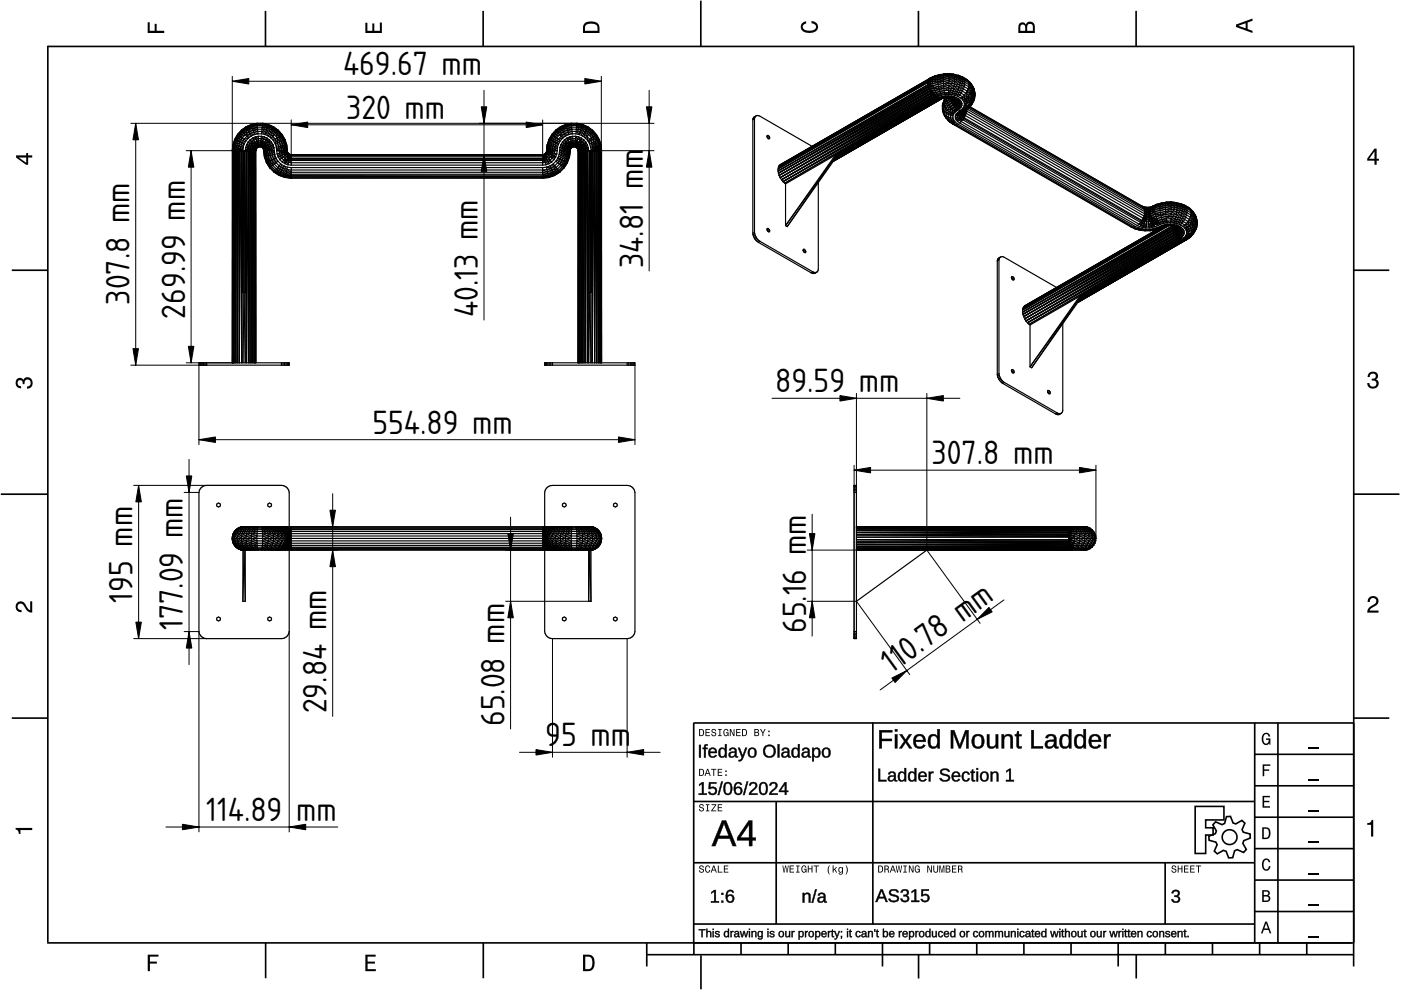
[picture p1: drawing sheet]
<svg xmlns="http://www.w3.org/2000/svg" width="297mm" height="210mm" viewBox="0 0 297 210" stroke-linecap="round" stroke-linejoin="round" font-family="sans-serif">
<defs><g id="words">
<g font-size="6.7">
<text x="72.7" y="15.9">469.67 mm</text>
<text x="73.4" y="25.2">320 mm</text>
<text x="136.3" y="56.8" transform="rotate(-90 136.3 56.8)">34.81 mm</text>
<text x="27.5" y="64.6" transform="rotate(-90 27.5 64.6)">307.8 mm</text>
<text x="39.2" y="67.6" transform="rotate(-90 39.2 67.6)">269.99 mm</text>
<text x="101.3" y="67.2" transform="rotate(-90 101.3 67.2)">40.13 mm</text>
<text x="164.3" y="83.2">89.59 mm</text>
<text x="79" y="91.9">554.89 mm</text>
<text x="197.5" y="98.4">307.8 mm</text>
<text x="28.1" y="127.8" transform="rotate(-90 28.1 127.8)">195 mm</text>
<text x="38.8" y="133.5" transform="rotate(-90 38.8 133.5)">177.09 mm</text>
<text x="170.9" y="134.2" transform="rotate(-90 170.9 134.2)">65.16 mm</text>
<text x="189" y="143" transform="rotate(-36 189 143)">1</text>
<text x="192.7" y="140.3" transform="rotate(-36 192.7 140.3)">0.78 mm</text>
<text x="69.2" y="151.2" transform="rotate(-90 69.2 151.2)">29.84 mm</text>
<text x="107" y="153.9" transform="rotate(-90 107 153.9)">65.08 mm</text>
<text x="115.6" y="158.2">9</text>
<text x="119" y="158.2">5 mm</text>
<text x="43.7" y="174.1">114.89</text>
<text x="62.8" y="174.1">mm</text>
</g>
</g></defs>
<g fill="none" stroke="#000" stroke-width=".35">
<path d="M10.1 9.9h277M10.1 9.7v190.1M56.3 2.3v7.5M102.4 2.3v7.5M148.6 .1v9.8M194.7 2.3v7.5M240.9 2.3v7.5M287 9.7v195.2M2.5 57.3h7.5M287.1 57.3h7.5M.2 104.8h10M287 104.8h9.7"/>
<path d="M2.5 152.3h7.5M147 153.3h140.1M147.1 153.3v46.7M185.1 153.2v42.8M266 159.9h21M266 153.3v46.7M270.9 153.3v46.7M287.1 152.3h7.5M147 169.9h119M164.6 169.9v26M266 179.9h21M266 173.3h21"/>
<path d="M266 166.6h21M10 199.9h277.1M56.3 199.9v7.5M102.5 199.9v7.5M137.1 199.9v5M147 195.9h119M147 182.9h119M147.1 199.9v2.5M157.1 199.9v2.5M167.1 199.9v2.5M177.1 199.9v2.5M187.1 199.9v5"/>
<path d="M197.1 199.9v2.5M207.1 199.9v2.5M217.1 199.9v2.5M227.1 199.9v2.5M237.1 199.9v5M247 182.9v13M247.1 199.9v2.5M257.1 199.9v2.5M266 193.3h21M266 186.6h21M267.1 199.9v2.5M277.1 199.9v2.5"/>
<path d="M137.1 202.4h150M148.6 202.6v7.2M194.8 202.4v5.1M240.9 202.4v5.1"/>
</g>
<g fill="#000">
<path d="M31.3 4.7h.4v1.8h1.1v-1.4h.4v1.4h1.6v.5h-3.5z" fill-rule="evenodd"/>
<path d="M77.5 4.8h.4v1.7h1v-1.5h.5v1.5h1.1v-1.7h.5v2.2h-3.5z" fill-rule="evenodd"/>
<path d="M124 4.9a2.19 2.19 0 0 0-.4 2.1h3.5v-1.2a1.42 1.42 0 0 0-1.7-1.3zM124.3 5.2a2.14 2.14 0 0 1 2.3 .3l.1 1h-2.7l.1-1z" fill-rule="evenodd"/>
<path d="M170.1 4.9l.8-.4v.5a.7 .7 0 0 0-.7 .5 .7 .7 0 0 0 .3 .8 1.69 1.69 0 0 0 2.5-.6 .9 .9 0 0 0-.9-.8v-.5a1.24 1.24 0 0 1 1.3 1.1 1.24 1.24 0 0 1-1 1.4 2.22 2.22 0 0 1-2.5-.7l-.1-.5z" fill-rule="evenodd"/>
<path d="M216.1 5l-.2 .8v1.2h3.5v-1.3a.98 .98 0 0 0-.7-1.1 .98 .98 0 0 0-1.2 .6 .84 .84 0 0 0-1.4-.2zM216.4 5.3a.54 .54 0 0 1 .7-.1 .54 .54 0 0 1 .3 .6v.7h-1.1zM217.9 5.2a.62 .62 0 0 1 .7-.1 .62 .62 0 0 1 .4 .6v.8h-1.2z" fill-rule="evenodd"/>
<path d="M262.1 5.2v.5l3.5 1.3v-.5l-1.1-.3v-1.4l1.1-.4v-.5zM262.6 5.5l1.5-.6v1.1z" fill-rule="evenodd"/>
<path d="M3.4 32.9v.5l2.1 1.5h.5v-1.5h.8v-.5h-.8v-.5h-.4v.5zM4 33.4h1.6v1.1z" fill-rule="evenodd"/>
<path d="M291.4 31.5l-1.5 2.1v.5h1.5v.8h.5v-.8h.5v-.4h-.5v-2.2zM291.4 32.1v1.6h-1.1z" fill-rule="evenodd"/>
<path d="M3.6 80.4a.86 .86 0 0 1 1.4 .1 1.06 1.06 0 0 1 1.2-.5 1.06 1.06 0 0 1 .7 1.2 1.1 1.1 0 0 1-1.2 1.2v-.5a.71 .71 0 0 0 .8-.9 .71 .71 0 0 0-1.3-.1v.6h-.4a.61 .61 0 0 0-.3-.8 .61 .61 0 0 0-.8 .2 .61 .61 0 0 0 .2 .8l.6 .2v.4a1.15 1.15 0 0 1-1.2-.6 1.15 1.15 0 0 1 .3-1.3z" fill-rule="evenodd"/>
<path d="M290.3 79.1a1.08 1.08 0 0 1 1.3-.2 1.08 1.08 0 0 1 .5 1.3l-.4 .2a1.06 1.06 0 0 1 .6 1.3 1.06 1.06 0 0 1-1.2 .7 1.1 1.1 0 0 1-1.2-1.2h.4a.71 .71 0 0 0 1 .8 .71 .71 0 0 0 .1-1.3h-.6v-.4a.61 .61 0 0 0 .8-.3 .61 .61 0 0 0-.2-.8 .61 .61 0 0 0-.8 .2l-.2 .5h-.4z" fill-rule="evenodd"/>
<path d="M3.6 127.8a1.22 1.22 0 0 1 2 .7l.4 .6 .4 .3v-1.9h.4v2.4a1.8 1.8 0 0 1-1.7-1.4 .71 .71 0 0 0-.9-.5 .71 .71 0 0 0-.5 .8 .71 .71 0 0 0 .9 .6v.4a1.18 1.18 0 0 1-1.2-.6 1.18 1.18 0 0 1 .2-1.4z" fill-rule="evenodd"/>
<path d="M290.3 126.7a1.18 1.18 0 0 1 1.9 .3 1.18 1.18 0 0 1-1 1.7l-.5 .3-.3 .5h1.9v.4h-2.4a1.8 1.8 0 0 1 1.4-1.7 .71 .71 0 0 0 .5-.9 .71 .71 0 0 0-.9-.5 .71 .71 0 0 0-.5 .8h-.4z" fill-rule="evenodd"/>
<path d="M148.2 154.6v1.5h.5a.77 .77 0 0 0 .6-.8 .77 .77 0 0 0-.6-.7zM148.4 154.8a.58 .58 0 0 1 .7 .5 .58 .58 0 0 1-.7 .6zM149.6 154.6v1.5h.9v-.2h-.7v-.5h.6v-.2h-.6v-.4h.7v-.2zM151 154.7a.53 .53 0 0 0 0 .6 .53 .53 0 0 0 .6 .2 .32 .32 0 0 1-.3 .5 .32 .32 0 0 1-.3-.4h-.2a.5 .5 0 0 0 .7 .5 .5 .5 0 0 0 .1-.8l-.4-.1a.28 .28 0 0 1-.1-.4 .28 .28 0 0 1 .4-.1 .28 .28 0 0 1 .1 .3h.2a.51 .51 0 0 0-.3-.4 .51 .51 0 0 0-.5 .1zM152.3 154.6v.2h.2v1.1h-.2v.2h.7v-.2h-.3v-1.1h.3v-.2zM153.5 154.7a.81 .81 0 0 0 .5 1.4l.3-.2 .2 .2v-.8h-.6v.1h.4l-.2 .5a.6 .6 0 0 1-.5-.6 .6 .6 0 0 1 .4-.6l.2 .3h.3l-.2-.3a.53 .53 0 0 0-.8 0zM154.7 154.6v1.5h.2v-1.3l.6 1.3h.2v-1.5h-.2v1.2l-.5-1.2zM156.1 154.6v1.5h.9v-.2h-.7v-.5h.6v-.2h-.6v-.4h.7v-.2zM157.3 154.6v1.5h.5a.77 .77 0 0 0 .6-.8 .77 .77 0 0 0-.6-.7zM157.5 154.8a.57 .57 0 0 1 .7 .5 .57 .57 0 0 1-.7 .6zM159.9 154.6v1.5h.6a.42 .42 0 0 0 .5-.3 .42 .42 0 0 0-.3-.5l.2-.2-.1-.4zM160.1 154.8h.3a.23 .23 0 0 1 .3 .2 .23 .23 0 0 1-.3 .2h-.3zM160.1 155.4h.4a.26 .26 0 0 1 .3 .2 .26 .26 0 0 1-.3 .3h-.4zM161.1 154.6l.5 .9v.6h.2v-.6l.5-.9h-.2l-.4 .7-.3-.7zM162.9 155.8v.3h.3v-.3zM162.9 154.9v.3h.3v-.3z" fill-rule="evenodd"/>
<path d="M267.8 155.7a.85 .85 0 0 1 .9-.3 .85 .85 0 0 1 .6 .8h-.3l-.1-.3a.49 .49 0 0 0-.4-.3 .49 .49 0 0 0-.5 .3 1.2 1.2 0 0 0 .4 1.8 .66 .66 0 0 0 .6-.8h-.6v-.3h.9v1.3h-.1l-.1-.3-.3 .3a.85 .85 0 0 1-1.2-.7v-1.1z" fill-rule="evenodd"/>
<path d="M3.3 175.5h3.5v.5h-2.5v.8h-.3a.77 .77 0 0 0-.7-.9z" fill-rule="evenodd"/>
<path d="M148.4 170.6a.53 .53 0 0 0 0 .6 .53 .53 0 0 0 .6 .2 .32 .32 0 0 1-.3 .5 .32 .32 0 0 1-.3-.4h-.2a.5 .5 0 0 0 .7 .6 .5 .5 0 0 0 .1-.9l-.4-.1a.28 .28 0 0 1-.1-.4 .28 .28 0 0 1 .4-.1 .28 .28 0 0 1 .1 .4h.2a.51 .51 0 0 0-.3-.5 .51 .51 0 0 0-.5 .1zM149.7 170.5v.2h.2v1.1h-.2v.2h.7v-.2h-.3v-1.1h.3v-.2zM150.8 170.5v.2h.8l-.8 1.3h1.1v-.2h-.9l.9-1.3zM152.2 170.5v1.5h.9v-.2h-.7v-.5h.6v-.1h-.6v-.5h.7v-.2z" fill-rule="evenodd"/>
<path d="M148.2 163v1.5h.5a.77 .77 0 0 0 .6-.7 .77 .77 0 0 0-.6-.8zM148.4 163.2a.58 .58 0 0 1 .7 .6 .58 .58 0 0 1-.7 .5zM149.9 163l-.5 1.5h.2l.1-.4h.6l.2 .4h.2l-.6-1.5zM150 163.2l.3 .7h-.5zM150.8 163v.2h.4v1.3h.2v-1.3h.5v-.2zM152.2 163v1.5h.9v-.2h-.7v-.5h.6v-.2h-.6v-.4h.7v-.2zM153.8 164.2v.3h.3v-.3zM153.8 163.4v.3h.3v-.3z" fill-rule="evenodd"/>
<path d="M267.7 168.7h1.5v.3h-1.2v.8h1.1v.3h-1.1v.8h1.3v.3h-1.6z" fill-rule="evenodd"/>
<path d="M267.7 162.1h1.6v.3h-1.3v.7h1.1v.3h-1.1v1.2h-.3z" fill-rule="evenodd"/>
<path d="M267.6 175.4v2.5h.8a1.37 1.37 0 0 0 .7-2.2 1.56 1.56 0 0 0-1.5-.3zM267.9 175.7a.98 .98 0 0 1 1.2 .7 .98 .98 0 0 1-.7 1.2h-.5z" fill-rule="evenodd"/>
<path d="M289.9 174.5a.77 .77 0 0 0 .9-.7h.4v3.6h-.5v-2.5h-.8z" fill-rule="evenodd"/>
<path d="M148.4 183.6a.53 .53 0 0 0 0 .6 .53 .53 0 0 0 .6 .2 .32 .32 0 0 1-.3 .5 .32 .32 0 0 1-.3-.4h-.2a.5 .5 0 0 0 .7 .6 .5 .5 0 0 0 .1-.9l-.4-.1a.28 .28 0 0 1-.1-.4 .28 .28 0 0 1 .4-.1 .28 .28 0 0 1 .1 .4h.2a.51 .51 0 0 0-.3-.5 .51 .51 0 0 0-.5 .1zM149.6 183.7l-.1 .2a.67 .67 0 0 0 .1 .9 .67 .67 0 0 0 .8 .1l.2-.4h-.2l-.2 .3a.6 .6 0 0 1-.5-.5 .6 .6 0 0 1 .5-.6l.2 .3h.2l-.2-.4a.5 .5 0 0 0-.8 .1zM151.2 183.5l-.5 1.5h.2l.1-.4h.6l.2 .4h.2l-.6-1.5zM151.3 183.7l.3 .7h-.5zM152.2 183.5v1.5h1v-.2h-.8v-1.3zM153.5 183.5v1.5h.9v-.2h-.7v-.5h.6v-.2h-.6v-.4h.7v-.2z" fill-rule="evenodd"/>
<path d="M165.9 183.5l.2 1.5h.2l.3-1.3 .2 1.3h.2l.2-1.5h-.1l-.2 1.3-.2-1.3h-.2l-.2 1.3-.2-1.3zM167.4 183.5v1.5h1v-.2h-.8v-.5h.7v-.2h-.7v-.4h.7v-.2zM168.8 183.5v.2h.3v1.1h-.3v.2h.7v-.2h-.2v-1.1h.2v-.2zM170 183.7a.82 .82 0 0 0 .6 1.3l.3-.2 .1 .2v-.8h-.5v.2h.3l-.2 .4a.6 .6 0 0 1-.5-.5 .6 .6 0 0 1 .5-.6l.2 .3h.2l-.2-.4a.53 .53 0 0 0-.8 .1zM171.3 183.5v1.5h.2v-.7h.6v.7h.2v-1.5h-.2v.6h-.6v-.6zM172.5 183.5v.2h.5v1.3h.2v-1.3h.4v-.2zM175.8 183.5a1.35 1.35 0 0 0 .2 1.9 1.84 1.84 0 0 1 0-1.9zM176.5 183.5v1.5h.2v-.4l.2-.2 .4 .6h.2l-.4-.7 .4-.5h-.2l-.6 .6v-.9zM177.9 184a.59 .59 0 0 0-.2 .7 .59 .59 0 0 0 .7 .3l.1-.2a.31 .31 0 0 1-.1 .5 .31 .31 0 0 1-.4-.2h-.2a.47 .47 0 0 0 .5 .4 .47 .47 0 0 0 .4-.5v-1.2h-.2v.2l-.3-.2zM178 184.1l.1-.1a.42 .42 0 0 1 .4 .4 .42 .42 0 0 1-.4 .5l-.1-.3zM179.3 183.5a1.85 1.85 0 0 1 0 1.9 1.22 1.22 0 0 0 0-1.9z" fill-rule="evenodd"/>
<path d="M186.2 183.5v1.5h.5a.77 .77 0 0 0 .6-.7 .77 .77 0 0 0-.6-.8zM186.4 183.7a.58 .58 0 0 1 .6 .6 .58 .58 0 0 1-.6 .5zM187.5 183.5v1.5h.2v-.6a.45 .45 0 0 1 .5 .1 .45 .45 0 0 1 .1 .5h.2l-.2-.7a.42 .42 0 0 0 .1-.5 .42 .42 0 0 0-.4-.3zM187.7 183.7h.3a.26 .26 0 0 1 .3 .2 .26 .26 0 0 1-.4 .3h-.2zM189.2 183.5l-.6 1.5h.2l.2-.4h.6l.1 .4h.2l-.5-1.5zM189.3 183.7l.2 .7h-.4zM189.9 183.5l.3 1.5h.2l.2-1.3 .2 1.3h.2l.3-1.5h-.2l-.2 1.3-.2-1.3h-.2l-.2 1.3-.2-1.3zM191.5 183.5v.2h.3v1.1h-.3v.2h.8v-.2h-.3v-1.1h.3v-.2zM192.7 183.5v1.5h.2v-1.2l.6 1.2h.2v-1.5h-.2v1.2l-.6-1.2zM194.1 183.7a.81 .81 0 0 0 .5 1.3l.3-.2 .1 .2v-.8h-.5v.2h.3l-.2 .4a.6 .6 0 0 1-.5-.5 .6 .6 0 0 1 .5-.6l.2 .3h.2l-.2-.4a.53 .53 0 0 0-.7 .1zM196.6 183.5v1.5h.2v-1.2l.6 1.2h.2v-1.5h-.2v1.2l-.6-1.2zM197.9 183.5v.9a.52 .52 0 0 0 .5 .6 .52 .52 0 0 0 .5-.6v-.9h-.2v.9a.33 .33 0 0 1-.3 .5 .33 .33 0 0 1-.3-.5v-.9zM199.2 183.5v1.5h.1v-1.4l.3 1.4h.2l.3-1.4v1.4h.1v-1.5h-.2l-.3 1.3-.3-1.3zM200.5 183.5v1.5h.6a.42 .42 0 0 0 .4-.3 .42 .42 0 0 0-.2-.5l.2-.2-.1-.4zM200.7 183.7h.3a.23 .23 0 0 1 .3 .2 .23 .23 0 0 1-.3 .2h-.3zM200.7 184.3h.3a.26 .26 0 0 1 .3 .3 .26 .26 0 0 1-.3 .2h-.3zM201.8 183.5v1.5h1v-.2h-.8v-.5h.7v-.2h-.7v-.4h.8v-.2zM203.1 183.5v1.5h.2v-.6a.45 .45 0 0 1 .5 .1 .45 .45 0 0 1 .1 .5h.2l-.2-.7a.42 .42 0 0 0 .1-.5 .42 .42 0 0 0-.4-.3zM203.3 183.7h.3a.26 .26 0 0 1 .3 .2 .26 .26 0 0 1-.4 .3h-.2z" fill-rule="evenodd"/>
<path d="M248.5 183.6a.53 .53 0 0 0 0 .6 .53 .53 0 0 0 .6 .2 .32 .32 0 0 1-.2 .5 .32 .32 0 0 1-.3-.4h-.2a.5 .5 0 0 0 .6 .6 .5 .5 0 0 0 .2-.9l-.4-.1a.28 .28 0 0 1-.1-.4 .28 .28 0 0 1 .3-.1 .28 .28 0 0 1 .2 .4h.2a.51 .51 0 0 0-.3-.5 .51 .51 0 0 0-.6 .1zM249.7 183.5v1.5h.2v-.7h.6v.7h.2v-1.5h-.2v.6h-.6v-.6zM251 183.5v1.5h1v-.2h-.8v-.5h.7v-.2h-.7v-.4h.8v-.2zM252.3 183.5v1.5h1v-.2h-.8v-.5h.7v-.2h-.7v-.4h.8v-.2zM253.5 183.5v.2h.5v1.3h.2v-1.3h.5v-.2z" fill-rule="evenodd"/>
<path d="M268.3 195.4l-1 2.5h.4l.2-.7h1l.3 .7h.3l-.9-2.5zM268.4 195.8l.4 1.1h-.7z" fill-rule="evenodd"/>
<path d="M267.6 188.7v2.5h1a.7 .7 0 0 0 .7-.5 .7 .7 0 0 0-.4-.8 .61 .61 0 0 0 .3-.8 .61 .61 0 0 0-.7-.4zM267.9 189h.6a.38 .38 0 0 1 .4 .4 .38 .38 0 0 1-.5 .4h-.5zM267.9 190.1h.6a.44 .44 0 0 1 .5 .4 .44 .44 0 0 1-.5 .4h-.6z" fill-rule="evenodd"/>
<path d="M267.8 182.3a.85 .85 0 0 1 .9-.3 .85 .85 0 0 1 .6 .8h-.3l-.1-.2a.47 .47 0 0 0-.4-.3 .47 .47 0 0 0-.4 .3 1.21 1.21 0 0 0 .4 1.7 .64 .64 0 0 0 .5-.7h.4a.89 .89 0 0 1-.8 1 .89 .89 0 0 1-1-.7v-1.1z" fill-rule="evenodd"/>
<path d="M31.3 202.4h2.3v.4h-1.8v1.1h1.5v.4h-1.5v1.6h-.5z" fill-rule="evenodd"/>
<path d="M77.5 202.4h2.1v.4h-1.7v1.1h1.6v.4h-1.6v1.2h1.8v.4h-2.2z" fill-rule="evenodd"/>
<path d="M123.6 202.4v3.5h1.2a1.42 1.42 0 0 0 1.3-1.7 1.38 1.38 0 0 0-1.3-1.8zM124.1 202.8l1 .1a1.89 1.89 0 0 1 0 2.5l-1 .1z" fill-rule="evenodd"/>
</g>
<path d="M277.3 158.6h2.2M277.3 178.6h2.2M277.3 172h2.2M277.3 165.3h2.2M277.3 198.6h2.2M277.3 192h2.2M277.3 185.3h2.2" fill="none" stroke="#000" stroke-width=".25"/>
<g fill="#000">
<path d="M248.7 188.9a.79 .79 0 0 1 1.1-.1 .79 .79 0 0 1 .1 1.1l-.3 .1a.72 .72 0 0 1 .6 .9 .72 .72 0 0 1-.9 .5l-.8-.3-.1-.4h.3a.54 .54 0 0 0 .8 .4 .54 .54 0 0 0 .2-.8l-.7-.1v-.3a.52 .52 0 0 0 .8-.3 .52 .52 0 0 0-.4-.7 .52 .52 0 0 0-.6 .5h-.4z"/>
<path d="M186.4 154.8h2.8v.4h-2.3v1.5h2.2v.4h-2.2v1.6h-.5zM189.7 155.7h.5v3h-.5zM189.7 154.6h.5v.5h-.5zM190.7 155.7h.6l.7 1.2 .7-1.2h.6l-1 1.4 1 1.6h-.5l-.8-1.3-.8 1.3h-.5l1-1.6zM194 156a1.34 1.34 0 0 1 1.6-.2 1.34 1.34 0 0 1 .7 1.5h-2.1a.86 .86 0 0 0 .5 1 .86 .86 0 0 0 1-.4l.5 .1a1.4 1.4 0 0 1-1.8 .6 1.4 1.4 0 0 1-.7-1.8zM194.4 156.3l-.2 .6h1.6a.79 .79 0 0 0-.5-.8 .79 .79 0 0 0-.9 .2zM197.1 155.9a1.05 1.05 0 0 1 1.6 .3v-1.6h.5v4.1h-.4v-.5a1.13 1.13 0 0 1-1.5 .4 1.13 1.13 0 0 1-.6-1.4l.1-.6zM197.6 156.1a1.73 1.73 0 0 0 .1 2.2h.2a.9 .9 0 0 0 .8-1.2 .82 .82 0 0 0-.2-.9 .82 .82 0 0 0-.9-.1zM201.6 154.8h.7l1.2 3.3 1.2-3.3h.6v3.9h-.4v-3.4l-1.2 3.4h-.4l-1.2-3.4v3.4h-.5zM206.5 155.9a1.39 1.39 0 0 1 1.7 0 1.39 1.39 0 0 1 .4 1.6 1.32 1.32 0 0 1-1.4 1.2 1.32 1.32 0 0 1-1.2-1.5l.1-.6zM206.9 156.1a1.58 1.58 0 0 0 .2 2.2h.2a.88 .88 0 0 0 .9-1.1 .85 .85 0 0 0-.3-1 .85 .85 0 0 0-1-.1zM209.3 155.7h.5v1.9a.71 .71 0 0 0 .7 .8 .71 .71 0 0 0 .6-1v-1.7h.5v3h-.4l-.1-.5a.99 .99 0 0 1-1.1 .5 .99 .99 0 0 1-.7-1zM212.4 155.7h.4l.1 .5a.99 .99 0 0 1 1.1-.5 .99 .99 0 0 1 .7 1v2h-.5v-1.9a.71 .71 0 0 0-.7-.8 .71 .71 0 0 0-.6 .9v1.8h-.5zM215.7 155.1h.3v.6h.6v.4h-.6v2l.2 .2h.4v.3l-.3 .1a.6 .6 0 0 1-.8-.7v-1.9h-.3v-.4h.3zM218.7 154.8h.5v3.4h1.9v.5h-2.4zM222 155.9a1.17 1.17 0 0 1 1.2-.3 1.17 1.17 0 0 1 .8 1v1.5l.1 .2h.3v.3a.59 .59 0 0 1-.6 .1 .59 .59 0 0 1-.3-.6 1 1 0 0 1-1.2 .6 1 1 0 0 1-.7-1.1l.4-.6 1.5-.1a.67 .67 0 0 0-.5-.9 .67 .67 0 0 0-.8 .5h-.5zM222.3 157.4a.61 .61 0 0 0 0 .9 .61 .61 0 0 0 1-.3l.2-.8zM225 155.9a1.05 1.05 0 0 1 1.6 .3v-1.6h.5v4.1h-.4l-.1-.5a1.13 1.13 0 0 1-1.4 .4 1.13 1.13 0 0 1-.6-1.4l.1-.6zM225.4 156.1a1.73 1.73 0 0 0 .2 2.2h.2a.9 .9 0 0 0 .8-1.2 .82 .82 0 0 0-.2-.9 .82 .82 0 0 0-1-.1zM228.1 155.9a1.05 1.05 0 0 1 1.6 .3v-1.6h.5v4.1h-.4v-.5a1.13 1.13 0 0 1-1.5 .4 1.13 1.13 0 0 1-.6-1.4l.1-.6zM228.6 156.1a1.73 1.73 0 0 0 .1 2.2h.2a.9 .9 0 0 0 .8-1.2 .82 .82 0 0 0-.2-.9 .82 .82 0 0 0-.9-.1zM231.2 156a1.34 1.34 0 0 1 1.6-.2 1.34 1.34 0 0 1 .7 1.5h-2.1a.86 .86 0 0 0 .5 1 .86 .86 0 0 0 1-.4l.5 .1a1.4 1.4 0 0 1-1.8 .6 1.4 1.4 0 0 1-.7-1.8zM231.6 156.3l-.2 .6h1.6a.79 .79 0 0 0-.5-.8 .79 .79 0 0 0-.9 .2zM234.1 155.7h.4l.1 .6a.71 .71 0 0 1 .9-.6v.4a.74 .74 0 0 0-.8 .2 .74 .74 0 0 0-.1 .8v1.6h-.5z"/>
<path d="M186.4 154.8h2.8v.5l-2.3-.1v1.5l2.2-.1v.5h-2.2l.1 1.6h-.6zM186.4 154.8v3.9h.5v-1.6h2.2v-.4h-2.2v-1.5h2.3v-.4zM189.7 155.7h.6v3h-.6zM189.7 155.7v3h.5v-3zM189.7 154.6h.6v.5h-.6zM189.7 154.6v.5h.5v-.5zM190.6 155.7h.7l.7 1.2 .7-1.2h.7l-1.1 1.4 1.1 1.6h-.6l-.8-1.3-.8 1.3h-.6l1.1-1.6zM190.7 155.7l1.1 1.4-1.1 1.6h.5l.8-1.3 .8 1.3h.5l-1.1-1.6 1.1-1.4h-.6l-.7 1.2-.7-1.2zM193.9 156a1.36 1.36 0 0 1 1.7-.3 1.36 1.36 0 0 1 .7 1.6h-2.1a.84 .84 0 0 0 .5 .9 .84 .84 0 0 0 1.1-.4l.4 .2a1.44 1.44 0 0 1-1.8 .6 1.44 1.44 0 0 1-.8-1.8zM194 156.1a1.53 1.53 0 0 0-.2 1.7 1.53 1.53 0 0 0 1.6 .8l.8-.5-.5-.2a.78 .78 0 0 1-1.2 .4l-.3-.4-.1-.7 2.1 .1a1.3 1.3 0 0 0-.6-1.5 1.3 1.3 0 0 0-1.6 .3zM194.4 156.3l-.2 .6h1.5a.75 .75 0 0 0-.4-.8 .75 .75 0 0 0-.9 .2zM194.4 156.2a.81 .81 0 0 1 .9-.2 .81 .81 0 0 1 .5 1h-1.7zM197.1 155.9a1.02 1.02 0 0 1 1.6 .3v-1.6h.6v4.1h-.6v-.5a1.03 1.03 0 0 1-1.7 .2l-.3-.8a2.16 2.16 0 0 1 .4-1.7zM197.2 155.9a1.91 1.91 0 0 0 .3 2.7 1.17 1.17 0 0 0 1.3-.5v.6h.4v-4.1h-.5v1.6a.98 .98 0 0 0-1.5-.3zM197.6 156.2a1.71 1.71 0 0 0 .1 2.1h.5a1.41 1.41 0 0 0 0-2.2zM197.5 156.1a.86 .86 0 0 1 1 .1 .86 .86 0 0 1 .3 .9 .86 .86 0 0 1-.3 1.1 .86 .86 0 0 1-1.1-.1l-.2-1.3zM201.6 154.8h.7l1.2 3.3 1.1-3.3h.8v3.9h-.6l.1-3.4-.1 .5-1.1 2.9h-.4l-1.3-3.4 .1 3.4h-.5zM201.6 154.8v3.9h.5v-3.4l1.2 3.4h.4l1.2-3.4v3.4h.4v-3.9h-.6l-1.2 3.3-1.2-3.3zM206.5 155.9a1.44 1.44 0 0 1 1.7 0 1.44 1.44 0 0 1 .5 1.6 1.36 1.36 0 0 1-1.5 1.2 1.36 1.36 0 0 1-1.2-1.5v-.6zM206.5 155.9a1.56 1.56 0 0 0-.4 1.7 1.56 1.56 0 0 0 1.2 1.1 1.33 1.33 0 0 0 1.3-1.9 1.25 1.25 0 0 0-.7-1.1 1.25 1.25 0 0 0-1.4 .2zM206.9 156.2a1.54 1.54 0 0 0 .2 2.1h.2a.84 .84 0 0 0 .8-1.1 .81 .81 0 0 0-.2-1 .81 .81 0 0 0-1 0zM206.9 156.1a.9 .9 0 0 1 1 .1 .9 .9 0 0 1 .3 1 .9 .9 0 0 1-.8 1.2 .9 .9 0 0 1-.9-1.2l.1-.7zM209.2 155.7h.6v1.9a.66 .66 0 0 0 .7 .7 .66 .66 0 0 0 .6-.9v-1.7h.6v3h-.6v-.5a1 1 0 0 1-1.1 .5 1 1 0 0 1-.8-1zM209.3 155.7v2a.97 .97 0 0 0 .8 .9 .97 .97 0 0 0 1-.5l.1 .6h.4v-3h-.5l.1 1.7a.75 .75 0 0 1-.7 1 .75 .75 0 0 1-.8-.8l.1-1.9zM212.3 155.7h.6v.5a1 1 0 0 1 1.1-.6 1 1 0 0 1 .8 1.1v2h-.6v-1.9a.66 .66 0 0 0-.7-.7 .66 .66 0 0 0-.6 .8v1.8h-.6zM212.4 155.7v3h.5l-.1-1.8a.75 .75 0 0 1 .7-.9 .75 .75 0 0 1 .8 .8l-.1 1.9h.5v-2a.97 .97 0 0 0-.7-1 .97 .97 0 0 0-1.1 .6l-.1-.6zM215.7 155h.4l-.1 .7h.6v.4h-.6l.1 2 .1 .1h.5v.4a.79 .79 0 0 1-1.2-.6v-1.9h-.4v-.4h.4zM215.7 155.1l-.1 .7-.4-.1v.4l.4-.1v2a.65 .65 0 0 0 .3 .6 .65 .65 0 0 0 .7 0v-.3h-.4l-.2-.4v-1.9l.6 .1v-.4l-.6 .1v-.7zM218.6 154.8h.6v3.4h2v.5h-2.6zM218.7 154.8v3.9h2.4v-.5l-2 .1 .1-3.5zM221.9 155.9a1.26 1.26 0 0 1 2.1 .7v1.5l.1 .2h.3v.3a.6 .6 0 0 1-.6 .1 .6 .6 0 0 1-.3-.6 1.03 1.03 0 0 1-1.3 .7 1.03 1.03 0 0 1-.7-1.3 1.03 1.03 0 0 1 1.3-.7l.6 .1a.64 .64 0 0 0-.4-.8 .64 .64 0 0 0-.8 .4h-.6zM222.1 155.9l-.4 .6h.5a.62 .62 0 0 1 .4-.6 .62 .62 0 0 1 .6 .2l.2 .2 .1 .6h-.7a.94 .94 0 0 0-1.2 .5 .94 .94 0 0 0 .5 1.2 .94 .94 0 0 0 1.2-.3l.2-.3a.55 .55 0 0 0 .3 .6 .55 .55 0 0 0 .6 0v-.3l-.3 .1-.2-.3v-1.5a1.12 1.12 0 0 0-.7-.9 1.12 1.12 0 0 0-1.1 .2zM222.3 157.4a.57 .57 0 0 0 .1 .9 .57 .57 0 0 0 .8-.3l.3-.8zM222.2 157.3l1.3-.1a.85 .85 0 0 1-.4 1 .85 .85 0 0 1-1.1-.2zM225 155.9a1.02 1.02 0 0 1 1.6 .3v-1.6h.6v4.1h-.6v-.5a1.03 1.03 0 0 1-1.7 .2l-.3-.8a2.16 2.16 0 0 1 .4-1.7zM225.1 155.9a1.91 1.91 0 0 0 .3 2.7 1.17 1.17 0 0 0 1.3-.5v.6h.4v-4.1h-.5v1.6a.98 .98 0 0 0-1.5-.3zM225.5 156.2a1.71 1.71 0 0 0 .1 2.1h.5a1.41 1.41 0 0 0 0-2.2zM225.4 156.1a.86 .86 0 0 1 1 .1 .86 .86 0 0 1 .3 .9 .86 .86 0 0 1-.3 1.1 .86 .86 0 0 1-1.1-.1l-.2-1.3zM228.1 155.9a1.02 1.02 0 0 1 1.6 .3v-1.6h.6v4.1h-.6v-.5a1.03 1.03 0 0 1-1.7 .2l-.3-.8a2.16 2.16 0 0 1 .4-1.7zM228.2 155.9a1.91 1.91 0 0 0 .3 2.7 1.17 1.17 0 0 0 1.3-.5v.6h.4v-4.1h-.5v1.6a.98 .98 0 0 0-1.5-.3zM228.6 156.2a1.71 1.71 0 0 0 .1 2.1h.5a1.41 1.41 0 0 0 0-2.2zM228.5 156.1a.86 .86 0 0 1 1 .1 .86 .86 0 0 1 .3 .9 .86 .86 0 0 1-.3 1.1 .86 .86 0 0 1-1.1-.1l-.2-1.3zM231.1 156a1.36 1.36 0 0 1 1.7-.3 1.36 1.36 0 0 1 .7 1.6h-2.1a.84 .84 0 0 0 .5 .9 .84 .84 0 0 0 1.1-.4l.4 .2a1.44 1.44 0 0 1-1.8 .6 1.44 1.44 0 0 1-.8-1.8zM231.2 156.1a1.53 1.53 0 0 0-.2 1.7 1.53 1.53 0 0 0 1.6 .8l.8-.5-.5-.2a.78 .78 0 0 1-1.2 .4l-.3-.4-.1-.7 2.1 .1a1.3 1.3 0 0 0-.6-1.5 1.3 1.3 0 0 0-1.6 .3zM231.6 156.3l-.2 .6h1.5a.75 .75 0 0 0-.4-.8 .75 .75 0 0 0-.9 .2zM231.6 156.2a.81 .81 0 0 1 .9-.2 .81 .81 0 0 1 .5 1h-1.7zM234 155.7h.6v.6a.65 .65 0 0 1 .9-.6v.5a.69 .69 0 0 0-.7 .2 .69 .69 0 0 0-.2 .7v1.6h-.6zM234.1 155.7v3h.5l-.1-1.6a.74 .74 0 0 1 .2-.8 .74 .74 0 0 1 .8-.2v-.4a.96 .96 0 0 0-1 .7v-.7z"/>
<path d="M148.2 166.3l.7-.5h.3v2.4h.7v.4h-1.8v-.4h.7l.1-2-.7 .5zM148.2 166.3l.1 .3 .6-.5v2.2l-.7-.1v.3h1.6v-.3l-.7 .1 .1-2.4h-.3zM150.3 165.8h1.6v.4l-1.3-.1v.9a.93 .93 0 0 1 1.5 .6 .93 .93 0 0 1-1.3 1l-.6-.5-.1-.2 .4-.1a.57 .57 0 0 0 .8 .3 .57 .57 0 0 0 .2-.8 .57 .57 0 0 0-.9 0h-.4zM150.3 165.9l-.1 1.4h.4a.64 .64 0 0 1 1 0 .64 .64 0 0 1-.2 .9 .64 .64 0 0 1-.9-.3h-.3a.88 .88 0 0 0 1.4 .5 .88 .88 0 0 0-.2-1.5l-.9 .2 .1-1h1.3v-.2zM152.9 165.7h.4l-.8 2.9h-.4zM152.9 165.7l-.7 2.9h.3l.7-2.8zM153.8 165.9a1.04 1.04 0 0 1 1.2 .1 1.04 1.04 0 0 1 .3 1.2 1.01 1.01 0 0 1-.4 1.2 1.01 1.01 0 0 1-1.3-.2 2.22 2.22 0 0 1 .2-2.3zM153.8 166a1.81 1.81 0 0 0 .2 2.5 1 1 0 0 0 1.2-1.3 .97 .97 0 0 0-.3-1.1 .97 .97 0 0 0-1.1-.1zM154 166.2a1.79 1.79 0 0 0 .1 2h.4a1.62 1.62 0 0 0 0-2zM154 166.2l.5-.1a1.65 1.65 0 0 1 0 2.2h-.4a1.69 1.69 0 0 1-.1-2.1zM156 165.9a.77 .77 0 0 1 .8-.1 .77 .77 0 0 1 .5 .6l-.3 .1a.53 .53 0 0 0-.7-.3 .53 .53 0 0 0-.3 .6l-.1 .3a.78 .78 0 0 1 .7-.4 .78 .78 0 0 1 .7 .5 .95 .95 0 0 1-.6 1.4 .95 .95 0 0 1-1.1-1v-1zM156.1 166a1.73 1.73 0 0 0 .2 2.5 .84 .84 0 0 0 1-1 .84 .84 0 0 0-1.4-.4 .72 .72 0 0 1 .1-.8 .72 .72 0 0 1 .9-.1l.1 .2h.3a.76 .76 0 0 0-1.2-.4zM155.9 167.6a.55 .55 0 0 0 1.1 0 .55 .55 0 0 0-1.1 0zM155.8 167.7a.65 .65 0 0 1 1.3 0 .65 .65 0 0 1-1.3 0zM158.3 165.7h.4l-.8 2.9h-.4zM158.3 165.7l-.7 2.9h.2l.8-2.8zM159.1 166a.9 .9 0 0 1 1.4 .1 .9 .9 0 0 1-.5 1.4l-.8 .7h1.4v.4h-1.8l.1-.6 .6-.6a.75 .75 0 0 0 .4-1.2h-.5l-.2 .4h-.4zM159.1 166l-.3 .5h.4a.56 .56 0 0 1 .9-.3 .56 .56 0 0 1-.2 .9l-.8 .8-.3 .6h1.8v-.3l-1.5 .1 .6-.7a.97 .97 0 0 0 .4-1.7h-.6zM161.3 165.9a1.04 1.04 0 0 1 1.2 .1 1.04 1.04 0 0 1 .3 1.2 1.01 1.01 0 0 1-.4 1.2 1.01 1.01 0 0 1-1.3-.2 2.22 2.22 0 0 1 .2-2.3zM161.3 166a1.81 1.81 0 0 0 .3 2.5 1 1 0 0 0 1.1-1.3 .97 .97 0 0 0-.3-1.1 .97 .97 0 0 0-1.1-.1zM161.5 166.2a1.79 1.79 0 0 0 .2 2h.3a1.62 1.62 0 0 0 0-2zM161.5 166.2l.5-.1a1.65 1.65 0 0 1 0 2.2h-.4a1.69 1.69 0 0 1-.1-2.1zM163.4 166a.9 .9 0 0 1 1.4 .1 .9 .9 0 0 1-.5 1.4l-.8 .7h1.4v.4h-1.8l.1-.6 .6-.6a.75 .75 0 0 0 .4-1.2h-.5l-.2 .4h-.4zM163.4 166l-.3 .5h.4a.56 .56 0 0 1 .9-.3 .56 .56 0 0 1-.2 .9l-.8 .8-.3 .6h1.8v-.3l-1.5 .1 .6-.7a.97 .97 0 0 0 .4-1.7h-.6zM166.4 165.8h.4l-.1 1.8h.5v.4l-.5-.1 .1 .7h-.4v-.7l-1.3 .1v-.4zM166.4 165.9l-1.2 1.8v.2h1.3l-.1 .6h.3v-.6h.4v-.3l-.4 .1v-1.8zM166.4 166.2l-.9 1.5 .9-.1zM166.4 166.2l.1 1.5h-1.1z"/>
<path d="M148.2 166.3l.7-.4h.3v2.3h.6v.3h-1.6v-.3h.6v-2l-.6 .4zM150.3 165.9h1.6v.2h-1.3v.9a.91 .91 0 0 1 1.2 .2 .91 .91 0 0 1-.1 1.2 .91 .91 0 0 1-1.2 0l-.3-.5h.3a.59 .59 0 0 0 .9 .2 .59 .59 0 0 0 .1-.9 .59 .59 0 0 0-.9 .1h-.4zM152.9 165.7h.3l-.7 2.9h-.3zM153.8 166a1 1 0 0 1 1.2 .1 1 1 0 0 1 .2 1.1 .97 .97 0 0 1-.3 1.2 .97 .97 0 0 1-1.3-.2 2.18 2.18 0 0 1 .2-2.2zM154 166.2a1.8 1.8 0 0 0 .1 2h.4a1.64 1.64 0 0 0 0-2.1zM156 166l.3-.1a.79 .79 0 0 1 1 .5h-.3a.56 .56 0 0 0-.7-.2 .56 .56 0 0 0-.4 .6v.3a.87 .87 0 0 1 1.3 .1 .87 .87 0 0 1-.1 1.2 .87 .87 0 0 1-1.3-.2 2.08 2.08 0 0 1 .2-2.2zM155.9 167.7a.58 .58 0 0 0 1.1 0 .58 .58 0 0 0-1.1 0zM158.3 165.7h.3l-.8 2.9h-.3zM159.1 166a.86 .86 0 0 1 1.3 .2 .86 .86 0 0 1-.4 1.2l-.8 .8h1.4v.3h-1.8a2.58 2.58 0 0 1 1.2-1.5 .52 .52 0 0 0-.1-.9 .52 .52 0 0 0-.7 .4h-.4zM161.3 166a1 1 0 0 1 1.2 .1 1 1 0 0 1 .3 1.1 .97 .97 0 0 1-.4 1.2 .97 .97 0 0 1-1.3-.2 2.18 2.18 0 0 1 .2-2.2zM161.5 166.2a1.8 1.8 0 0 0 .2 2h.3a1.64 1.64 0 0 0 0-2.1zM163.4 166a.86 .86 0 0 1 1.4 .2 .86 .86 0 0 1-.5 1.2l-.8 .8h1.4v.3h-1.8a2.58 2.58 0 0 1 1.2-1.5 .52 .52 0 0 0-.1-.9 .52 .52 0 0 0-.7 .4h-.4zM166.4 165.9h.3v1.7h.4v.3h-.4v.6h-.3v-.6h-1.2v-.2zM166.4 166.2l-.9 1.4h.9z"/>
<path d="M148.2 157.9h.4v2.7h-.4zM148.2 157.9v2.7h.4v-2.7zM149.4 157.9l.7-.1v.3l-.4 .1-.1 .3h.5v.4l-.5-.1 .1 1.8h-.5l.1-1.8-.3 .1v-.4l.3 .1zM149.4 158l-.1 .6h-.3v.2h.3v1.8h.3v-1.8h.4v-.2h-.4a.33 .33 0 0 1 0-.4 .33 .33 0 0 1 .4-.1v-.3zM150.4 158.8a.95 .95 0 0 1 1.2-.2 .95 .95 0 0 1 .4 1.1h-1.4a.57 .57 0 0 0 .4 .6 .57 .57 0 0 0 .7-.3l.3 .1a.89 .89 0 0 1-.7 .6 .89 .89 0 0 1-.9-.3l-.3-.8zM150.4 158.8a1.03 1.03 0 0 0-.1 1.3 1.03 1.03 0 0 0 1.3 .4l.3-.3-.2-.1a.62 .62 0 0 1-.8 .3 .62 .62 0 0 1-.4-.8l1.4 .1a.89 .89 0 0 0-.4-1 .89 .89 0 0 0-1.1 .1zM150.7 159l-.2 .4h1.1l-.3-.6zM150.7 158.9a.57 .57 0 0 1 .7-.1 .57 .57 0 0 1 .2 .6h-1.1zM152.5 158.8a.71 .71 0 0 1 1.2 .1v-1.1h.4v2.8h-.4v-.3a.72 .72 0 0 1-.7 .4 .72 .72 0 0 1-.6-.5l-.1-.6zM152.5 158.8l-.1 .8a.77 .77 0 0 0 .4 .9 .77 .77 0 0 0 1-.3l-.1 .4h.4v-2.8h-.4v1.1a.73 .73 0 0 0-1.2-.1zM152.8 159a.95 .95 0 0 0 .4 1.3 .82 .82 0 0 0 .5-.7 .82 .82 0 0 0-.5-.8zM152.9 158.8a.61 .61 0 0 1 .7 .1 .61 .61 0 0 1 .2 .7 .61 .61 0 0 1-.6 .8 .61 .61 0 0 1-.6-.8zM154.8 158.6a.85 .85 0 0 1 .9-.1 .85 .85 0 0 1 .5 .7v1l.3 .2a.37 .37 0 0 1-.4 .3 .37 .37 0 0 1-.3-.5 .73 .73 0 0 1-.9 .5 .73 .73 0 0 1-.5-.9 .73 .73 0 0 1 1-.5l.4 .1a.44 .44 0 0 0-.3-.6 .44 .44 0 0 0-.6 .3h-.4zM154.8 158.7l-.2 .4h.3a.5 .5 0 0 1 .6-.4 .5 .5 0 0 1 .3 .7h-.4a.66 .66 0 0 0-.9 .5 .66 .66 0 0 0 .5 .8 .66 .66 0 0 0 .8-.5l.3 .4h.4v-.2h-.3l-.1-.2v-1a.77 .77 0 0 0-.5-.6 .77 .77 0 0 0-.8 .1zM155 159.7a.38 .38 0 0 0 0 .6 .38 .38 0 0 0 .6-.1l.2-.6zM155 159.7l.8-.2a.57 .57 0 0 1-.3 .8 .57 .57 0 0 1-.7-.3zM156.4 158.5h.5l.6 1.7 .5-1.7h.5l-.8 2.1a.82 .82 0 0 1-1.2 .8v-.3l.4-.1 .4-.4zM156.5 158.6l.8 2-.3 .5h-.4v.2a.79 .79 0 0 0 1-.7l.8-2h-.4l-.6 1.8-.6-1.8zM158.9 158.7a1.02 1.02 0 0 1 1.2 0 1.02 1.02 0 0 1 .3 1.2 1 1 0 0 1-1.3 .7 1 1 0 0 1-.5-1.4zM158.8 158.8a1.04 1.04 0 0 0-.2 1.2 1.04 1.04 0 0 0 1.1 .6 1.02 1.02 0 0 0 .6-1.3 1.02 1.02 0 0 0-1.2-.7zM159.2 158.9a.9 .9 0 0 0 .3 1.4 .82 .82 0 0 0 .5-.7 .82 .82 0 0 0-.5-.8zM159.1 158.8a.64 .64 0 0 1 .8 .1 .64 .64 0 0 1 .2 .7 .64 .64 0 0 1-.6 .8 .64 .64 0 0 1-.6-.8zM161.7 159.3a1.42 1.42 0 0 1 2.8 0 1.42 1.42 0 0 1-2.8 0zM161.7 159.3a1.35 1.35 0 0 0 2.7 0 1.35 1.35 0 0 0-2.7 0zM162.5 158.5a1.02 1.02 0 0 0-.1 1.4 1.02 1.02 0 0 0 1.4 .1 1.03 1.03 0 0 0 .1-1.3 1.03 1.03 0 0 0-1.3-.3zM162.4 158.4a1.06 1.06 0 0 1 1.4 .1 1.06 1.06 0 0 1 0 1.5 1.06 1.06 0 0 1-1.4 .1l-.3-.8zM164.8 157.8h.5v2.8h-.5zM164.9 157.8v2.8h.3v-2.8zM166 158.6a.85 .85 0 0 1 .9-.1 .85 .85 0 0 1 .5 .7v1l.3 .2a.37 .37 0 0 1-.5 .3 .37 .37 0 0 1-.2-.5 .73 .73 0 0 1-.9 .5 .73 .73 0 0 1-.5-.9 .73 .73 0 0 1 .9-.5l.5 .1a.44 .44 0 0 0-.4-.6 .44 .44 0 0 0-.5 .3h-.4zM166 158.7l-.3 .4h.4a.5 .5 0 0 1 .6-.4 .5 .5 0 0 1 .3 .7h-.5a.66 .66 0 0 0-.8 .5 .66 .66 0 0 0 .5 .8 .66 .66 0 0 0 .8-.5l.2 .4h.4v-.2h-.2l-.1-.2v-1a.77 .77 0 0 0-.5-.6 .77 .77 0 0 0-.8 .1zM166.2 159.7a.38 .38 0 0 0 0 .6 .38 .38 0 0 0 .6-.1l.2-.6zM166.1 159.7l.9-.2a.57 .57 0 0 1-.3 .8 .57 .57 0 0 1-.7-.3zM168 158.8a.71 .71 0 0 1 1.2 .1l-.1-1.1h.5v2.8h-.4v-.3a.72 .72 0 0 1-.7 .4 .72 .72 0 0 1-.7-.5v-.6zM168 158.8l-.1 .8a.77 .77 0 0 0 .4 .9 .77 .77 0 0 0 .9-.3v.4h.3v-2.8h-.3v1.1a.73 .73 0 0 0-1.2-.1zM168.3 159a.95 .95 0 0 0 .3 1.3 .82 .82 0 0 0 .5-.7 .82 .82 0 0 0-.5-.8zM168.3 158.8a.61 .61 0 0 1 .8 .1 .61 .61 0 0 1 .1 .7 .61 .61 0 0 1-.5 .8 .61 .61 0 0 1-.6-.8zM170.3 158.6a.85 .85 0 0 1 .9-.1 .85 .85 0 0 1 .5 .7v1l.3 .2a.37 .37 0 0 1-.5 .3 .37 .37 0 0 1-.2-.5 .73 .73 0 0 1-.9 .5 .73 .73 0 0 1-.5-.9 .73 .73 0 0 1 .9-.5l.5 .1a.44 .44 0 0 0-.4-.6 .44 .44 0 0 0-.5 .3h-.4zM170.3 158.7l-.3 .4h.4a.5 .5 0 0 1 .6-.4 .5 .5 0 0 1 .3 .7h-.5a.66 .66 0 0 0-.8 .5 .66 .66 0 0 0 .5 .8 .66 .66 0 0 0 .8-.5l.2 .4h.4v-.2h-.2l-.1-.2v-1a.77 .77 0 0 0-.5-.6 .77 .77 0 0 0-.8 .1zM170.5 159.7a.38 .38 0 0 0 0 .6 .38 .38 0 0 0 .6-.1l.2-.6zM170.4 159.7l.9-.2a.57 .57 0 0 1-.3 .8 .57 .57 0 0 1-.7-.3zM172.1 158.5h.5l-.1 .4a.72 .72 0 0 1 .7-.4 .72 .72 0 0 1 .7 .5l.1 .2a.94 .94 0 0 1-.2 1.2 .94 .94 0 0 1-1.1 .1l-.1-.2v1.1h-.4zM172.2 158.6v2.8h.3v-1.2a.71 .71 0 0 0 .8 .4 .71 .71 0 0 0 .5-.6l.1-.4a.77 .77 0 0 0-.4-1 .77 .77 0 0 0-1 .3v-.3zM172.8 158.9a1.06 1.06 0 0 0 .1 1.4 .74 .74 0 0 0 .6-1.2l-.2-.2zM172.8 158.8a.6 .6 0 0 1 .7 .1 .6 .6 0 0 1 .1 .7 .61 .61 0 0 1-.5 .8 .61 .61 0 0 1-.6-.8zM174.6 158.7a1.02 1.02 0 0 1 1.2 0 1.02 1.02 0 0 1 .3 1.2 1 1 0 0 1-1.3 .7 1 1 0 0 1-.5-1.4zM174.5 158.8a1.04 1.04 0 0 0-.2 1.2 1.04 1.04 0 0 0 1.1 .6 1.02 1.02 0 0 0 .6-1.3 1.02 1.02 0 0 0-1.2-.7zM174.9 158.9a.9 .9 0 0 0 .3 1.4 .82 .82 0 0 0 .5-.7 .82 .82 0 0 0-.5-.8zM174.8 158.8a.64 .64 0 0 1 .8 .1 .64 .64 0 0 1 .2 .7 .64 .64 0 0 1-.6 .8 .64 .64 0 0 1-.6-.8z"/>
<path d="M148.2 157.9h.4v2.7h-.4zM149.4 157.9l.6-.1v.3l-.4 .1v.4h.4v.2h-.4v1.8h-.3v-1.8h-.3v-.2h.3zM150.4 158.8a.93 .93 0 0 1 1.1-.2 .93 .93 0 0 1 .5 1.1h-1.5a.59 .59 0 0 0 .4 .7 .59 .59 0 0 0 .7-.3l.3 .1a.98 .98 0 0 1-1.3 .3 .98 .98 0 0 1-.4-1.2zM150.7 158.9l-.2 .5h1.1a.55 .55 0 0 0-.3-.6 .55 .55 0 0 0-.6 .1zM152.5 158.8a.73 .73 0 0 1 1.2 .1v-1.1h.4v2.8h-.4v-.3a.78 .78 0 0 1-1 .3 .78 .78 0 0 1-.4-1zM152.9 158.9a.98 .98 0 0 0 .3 1.5 .86 .86 0 0 0 .5-.8 .86 .86 0 0 0-.5-.8zM154.8 158.7a.81 .81 0 0 1 .9-.2 .81 .81 0 0 1 .5 .7v1l.3 .2v.2h-.5l-.2-.4a.69 .69 0 0 1-.8 .5 .69 .69 0 0 1-.5-.9 .69 .69 0 0 1 .9-.4h.4a.47 .47 0 0 0-.3-.6 .47 .47 0 0 0-.6 .3h-.3zM155 159.7a.42 .42 0 0 0 0 .7 .42 .42 0 0 0 .6-.2l.2-.6zM156.5 158.6h.3l.7 1.6 .5-1.6h.4l-.8 2a.87 .87 0 0 1-1 .8v-.3h.3l.4-.5zM158.9 158.7a.98 .98 0 0 1 1.2 0 .98 .98 0 0 1 .3 1.2 .96 .96 0 0 1-1.3 .7 .96 .96 0 0 1-.5-1.4zM159.2 158.9a.94 .94 0 0 0 .3 1.5 .86 .86 0 0 0 .5-.8 .86 .86 0 0 0-.5-.8zM161.7 159.3a1.37 1.37 0 0 1 2.7 0 1.37 1.37 0 0 1-2.7 0zM162.4 158.5a1.06 1.06 0 0 0-.1 1.5 1.06 1.06 0 0 0 1.5 .1 1.08 1.08 0 0 0 .2-1.4 1.08 1.08 0 0 0-1.4-.4zM164.9 157.8h.3v2.8h-.3zM166 158.7a.81 .81 0 0 1 .8-.2 .81 .81 0 0 1 .5 .7l.1 1 .2 .2v.2h-.4l-.2-.4a.69 .69 0 0 1-.8 .5 .69 .69 0 0 1-.5-.9 .69 .69 0 0 1 .8-.4h.5a.47 .47 0 0 0-.3-.6 .47 .47 0 0 0-.6 .3h-.4zM166.2 159.7a.42 .42 0 0 0 0 .7 .42 .42 0 0 0 .6-.2l.2-.6zM168 158.8a.73 .73 0 0 1 1.2 .1v-1.1h.3v2.8h-.3v-.3a.78 .78 0 0 1-1 .3 .78 .78 0 0 1-.4-1zM168.4 158.9a.98 .98 0 0 0 .2 1.5 .86 .86 0 0 0 .6-.8 .86 .86 0 0 0-.6-.8zM170.3 158.7a.81 .81 0 0 1 .8-.2 .81 .81 0 0 1 .5 .7l.1 1 .2 .2v.2h-.4l-.2-.4a.69 .69 0 0 1-.8 .5 .69 .69 0 0 1-.5-.9 .69 .69 0 0 1 .8-.4h.5a.47 .47 0 0 0-.3-.6 .47 .47 0 0 0-.6 .3h-.4zM170.5 159.7a.42 .42 0 0 0 0 .7 .42 .42 0 0 0 .6-.2l.2-.6zM172.2 158.6h.3v.3a.78 .78 0 0 1 1-.3 .78 .78 0 0 1 .4 1 .83 .83 0 0 1-1 1l-.4-.3v1.1h-.3zM172.8 158.9a1.09 1.09 0 0 0 .1 1.5 .67 .67 0 0 0 .7-.3 .67 .67 0 0 0 0-.8l-.2-.4zM174.6 158.7a.98 .98 0 0 1 1.2 0 .98 .98 0 0 1 .3 1.2 .96 .96 0 0 1-1.3 .7 .96 .96 0 0 1-.5-1.4zM174.9 158.9a.94 .94 0 0 0 .3 1.5 .86 .86 0 0 0 .5-.8 .86 .86 0 0 0-.5-.8z"/>
<path d="M153.1 173.9h.9l2.2 5.5h-.9l-.6-1.6h-2.4l-.6 1.6h-.9zM153.1 174l-2.2 5.4h.8l.5-1.6h2.6l.5 1.6h.8l-2.2-5.4zM153.5 174.6l-1 2.6h2zM153.5 174.4l1.1 2.9h-2.2zM158.7 173.9h.8v3.7h.8v.6h-.8v1.2h-.7v-1.2h-2.6v-.6zM158.7 174l-2.4 3.6v.6l2.6-.1-.1 1.3h.7l-.1-1.3 .8 .1v-.6l-.8 .1 .1-3.7zM158.8 174.8l-.1 .4-1.7 2.4h1.8zM158.8 174.7l.1 3h-2.1z"/>
<path d="M153.1 174h.8l2.2 5.4h-.8l-.6-1.6h-2.4l-.6 1.6h-.8zM153.5 174.5l-1 2.7h2zM158.7 174h.8v3.6h.7v.6h-.7v1.2h-.7v-1.2h-2.5v-.6zM158.8 174.8l-1.9 2.8h1.9z"/>
<path d="M186.2 163h.4v2.4l1.4-.1v.4h-1.8zM186.2 163v2.7h1.7v-.3h-1.4l.1-2.4zM188.5 163.7a.85 .85 0 0 1 .9-.2 .85 .85 0 0 1 .6 .8v1l.3 .1a.37 .37 0 0 1-.5 .4 .37 .37 0 0 1-.3-.5h.1a.73 .73 0 0 1-.9 .5 .73 .73 0 0 1-.5-1 .73 .73 0 0 1 .9-.4h.4a.44 .44 0 0 0-.3-.5 .44 .44 0 0 0-.5 .3h-.4zM188.6 163.8l-.3 .3 .3 .1a.5 .5 0 0 1 .7-.4 .5 .5 0 0 1 .3 .7h-.5a.66 .66 0 0 0-.8 .4 .66 .66 0 0 0 .5 .8 .66 .66 0 0 0 .8-.5l.2 .4 .4 .1v-.3l-.2 .1-.1-.2v-1a.77 .77 0 0 0-.5-.7 .77 .77 0 0 0-.8 .2zM188.8 164.8a.38 .38 0 0 0 0 .6 .38 .38 0 0 0 .6-.2l.2-.5zM188.7 164.7l.9-.1a.57 .57 0 0 1-.3 .8 .57 .57 0 0 1-.8-.3zM190.5 163.8a.71 .71 0 0 1 1.3 .1l-.1-1.1h.5v2.9h-.4v-.4a.72 .72 0 0 1-.7 .5 .72 .72 0 0 1-.7-.5l-.1-.6zM190.6 163.9l-.2 .8a.77 .77 0 0 0 .4 .9 .77 .77 0 0 0 1-.3v.4h.3v-2.8h-.3v1.1a.73 .73 0 0 0-1.2-.1zM190.9 164a.95 .95 0 0 0 .3 1.4 .82 .82 0 0 0 .5-.8 .82 .82 0 0 0-.5-.7zM190.9 163.9a.61 .61 0 0 1 .7 0 .61 .61 0 0 1 .2 .7 .61 .61 0 0 1-.5 .9 .61 .61 0 0 1-.6-.9zM192.7 163.8a.71 .71 0 0 1 1.2 .1v-1.1h.4v2.9h-.4v-.4a.72 .72 0 0 1-.7 .5 .72 .72 0 0 1-.6-.5l-.1-.6zM192.7 163.9l-.1 .8a.77 .77 0 0 0 .4 .9 .77 .77 0 0 0 1-.3l-.1 .4h.4v-2.8h-.4v1.1a.73 .73 0 0 0-1.2-.1zM193 164a.95 .95 0 0 0 .4 1.4 .82 .82 0 0 0 .5-.8 .82 .82 0 0 0-.5-.7zM193.1 163.9a.61 .61 0 0 1 .7 0 .61 .61 0 0 1 .2 .7 .61 .61 0 0 1-.6 .9 .61 .61 0 0 1-.6-.9zM194.9 163.8a.95 .95 0 0 1 1.2-.2 .95 .95 0 0 1 .4 1.2l-1.4-.1a.57 .57 0 0 0 .4 .7 .57 .57 0 0 0 .7-.3l.3 .1a.89 .89 0 0 1-.7 .6 .89 .89 0 0 1-.9-.3l-.3-.9zM195 163.9a1.03 1.03 0 0 0-.2 1.3 1.03 1.03 0 0 0 1.3 .3l.3-.3-.2-.1a.62 .62 0 0 1-.8 .4 .62 .62 0 0 1-.4-.8h1.5a.89 .89 0 0 0-.5-1 .89 .89 0 0 0-1 .2zM195.2 164l-.2 .5h1.1l-.3-.6zM195.2 164a.57 .57 0 0 1 .7-.2 .57 .57 0 0 1 .2 .7h-1.1zM196.9 163.6h.4v.4a.45 .45 0 0 1 .2-.4 .45 .45 0 0 1 .4 0v.4a.47 .47 0 0 0-.5 .1 .47 .47 0 0 0-.1 .5v1.1h-.4zM196.9 163.6v2.1h.4l-.1-1.1a.51 .51 0 0 1 .1-.6 .51 .51 0 0 1 .6-.1v-.3a.52 .52 0 0 0-.6 .5l-.1-.5zM199.4 163.3a1.24 1.24 0 0 1 2 .3l-.4 .1a.69 .69 0 0 0-.6-.4 .69 .69 0 0 0-.7 .5l.3 .2a1.87 1.87 0 0 1 1.5 .8 1.04 1.04 0 0 1-1.6 .9 .73 .73 0 0 1-.7-.7l.3-.1a.84 .84 0 0 0 1.5 0 .69 .69 0 0 0-.8-.4 .83 .83 0 0 1-.8-1.2zM199.5 163.3a.82 .82 0 0 0 .1 .9 .82 .82 0 0 0 .8 .2 .55 .55 0 0 1 .7 .6 .55 .55 0 0 1-.8 .5l-.5-.2-.2-.3h-.4a1.3 1.3 0 0 0 2.2 .1 .82 .82 0 0 0-1-.9v-.1a.51 .51 0 0 1-.7-.4 .51 .51 0 0 1 .6-.5l.5 .1 .2 .3h.4a1.18 1.18 0 0 0-1.9-.3zM202 163.8a.95 .95 0 0 1 1.2-.2 .95 .95 0 0 1 .4 1.2l-1.4-.1a.57 .57 0 0 0 .3 .7 .57 .57 0 0 0 .7-.3l.3 .1a.89 .89 0 0 1-.7 .6 .89 .89 0 0 1-.8-.3l-.3-.9zM202 163.9a1.03 1.03 0 0 0-.1 1.3 1.03 1.03 0 0 0 1.3 .3l.3-.3-.2-.1a.62 .62 0 0 1-.8 .4 .62 .62 0 0 1-.4-.8h1.4a.89 .89 0 0 0-.4-1 .89 .89 0 0 0-1.1 .2zM202.3 164l-.2 .5h1.1l-.3-.6zM202.3 164a.57 .57 0 0 1 .7-.2 .57 .57 0 0 1 .2 .7h-1.1zM204.1 163.8a.86 .86 0 0 1 .9-.3 .86 .86 0 0 1 .6 .7l-.4 .1a.5 .5 0 0 0-.6-.4 .5 .5 0 0 0-.3 .7 .5 .5 0 0 0 .3 .8 .5 .5 0 0 0 .6-.4h.4a.83 .83 0 0 1-.7 .8 .83 .83 0 0 1-.9-.6l-.1-.9zM204.2 163.9a1.01 1.01 0 0 0-.2 1.2 1.01 1.01 0 0 0 1.2 .5l.4-.5-.4-.1a.5 .5 0 0 1-.5 .5 .5 .5 0 0 1-.5-.6 .67 .67 0 0 1 .1-.8 .67 .67 0 0 1 .8-.2l.1 .3h.4a.82 .82 0 0 0-1.4-.3zM206.1 163.1h.3l-.1 .5h.4v.3h-.4l.1 1.4h.4v.4h-.7l-.1-.2v-1.6h-.3v-.3h.3zM206.1 163.2l-.1 .5-.2-.1v.3l.2-.1 .1 1.7 .6 .1v-.2h-.3l-.1-.2v-1.4l.4 .1v-.3l-.4 .1v-.5zM207 163.6h.4v2.1h-.4zM207 163.6v2.1h.4v-2.1zM207 162.8h.4v.4h-.4zM207 162.9v.3h.4v-.3zM208.1 163.7a1.02 1.02 0 0 1 1.3 0 1.02 1.02 0 0 1 .2 1.3 1 1 0 0 1-1.3 .7 1 1 0 0 1-.5-1.5zM208 163.9a1.04 1.04 0 0 0-.1 1.2 1.04 1.04 0 0 0 1.1 .5 1.02 1.02 0 0 0 .6-1.2 1.02 1.02 0 0 0-1.3-.7zM208.4 164a.9 .9 0 0 0 .3 1.4 .82 .82 0 0 0 .5-.8 .82 .82 0 0 0-.5-.7zM208.4 163.9a.64 .64 0 0 1 .7 0 .64 .64 0 0 1 .2 .7 .64 .64 0 0 1-.6 .9 .64 .64 0 0 1-.6-.9zM210 163.6h.4v.4a.7 .7 0 0 1 .8-.4 .7 .7 0 0 1 .5 .7v1.4h-.4v-1.3a.45 .45 0 0 0-.5-.5 .45 .45 0 0 0-.4 .6v1.2h-.4zM210 163.6v2.1h.4l-.1-1.2a.53 .53 0 0 1 .5-.7 .53 .53 0 0 1 .6 .6l-.1 1.3h.4l-.1-1.4a.69 .69 0 0 0-.5-.6 .69 .69 0 0 0-.8 .3l.1-.4zM213.3 163.4l.7-.4h.4l-.1 2.4 .7-.1v.4h-1.7v-.4l.7 .1v-2l-.7 .4zM213.4 163.4v.4l.6-.6v2.2h-.7v.3h1.7v-.3h-.7v-2.4h-.3z"/>
<path d="M186.2 163h.4v2.4h1.3v.3h-1.7zM188.6 163.7a.81 .81 0 0 1 .8-.1 .81 .81 0 0 1 .5 .7v1l.3 .1v.3h-.4l-.2-.4a.69 .69 0 0 1-.9 .5 .69 .69 0 0 1-.5-.9 .69 .69 0 0 1 .9-.5h.5a.47 .47 0 0 0-.4-.6 .47 .47 0 0 0-.5 .4l-.4-.1zM188.7 164.8a.42 .42 0 0 0 0 .6 .42 .42 0 0 0 .7-.1l.2-.6zM190.6 163.8a.73 .73 0 0 1 1.2 .1v-1h.3v2.8h-.3v-.4a.78 .78 0 0 1-1 .3 .78 .78 0 0 1-.4-.9zM190.9 163.9a.98 .98 0 0 0 .3 1.5 .86 .86 0 0 0 .6-.8 .86 .86 0 0 0-.6-.8zM192.7 163.8a.73 .73 0 0 1 1.2 .1v-1h.4v2.8h-.4v-.4a.78 .78 0 0 1-1 .3 .78 .78 0 0 1-.4-.9zM193.1 163.9a.98 .98 0 0 0 .3 1.5 .86 .86 0 0 0 .5-.8 .86 .86 0 0 0-.5-.8zM194.9 163.9a.93 .93 0 0 1 1.1-.2 .93 .93 0 0 1 .5 1h-1.5a.59 .59 0 0 0 .4 .7 .59 .59 0 0 0 .7-.3l.3 .1a.98 .98 0 0 1-1.3 .4 .98 .98 0 0 1-.4-1.3zM195.2 164l-.2 .5h1.1a.55 .55 0 0 0-.3-.6 .55 .55 0 0 0-.6 .1zM196.9 163.6h.3l.1 .4 .2-.3 .4-.1v.3h-.4l-.2 .3v1.5h-.4zM199.4 163.3a1.21 1.21 0 0 1 2 .3h-.4a.7 .7 0 0 0-.7-.4 .7 .7 0 0 0-.6 .6l.7 .3a.82 .82 0 0 1 1 .9 .82 .82 0 0 1-1.1 .7 .98 .98 0 0 1-1.1-.7h.4a.85 .85 0 0 0 .7 .4 .85 .85 0 0 0 .8-.5 1.91 1.91 0 0 0-1.5-.7l-.3-.4zM202 163.9a.93 .93 0 0 1 1.1-.2 .93 .93 0 0 1 .5 1h-1.5a.59 .59 0 0 0 .4 .7 .59 .59 0 0 0 .7-.3l.3 .1a.98 .98 0 0 1-1.3 .4 .98 .98 0 0 1-.4-1.3zM202.3 164l-.2 .5h1.1a.55 .55 0 0 0-.3-.6 .55 .55 0 0 0-.6 .1zM204.1 163.9a.83 .83 0 0 1 1.5 .3h-.4a.52 .52 0 0 0-.7-.3 .52 .52 0 0 0-.2 .7 .53 .53 0 0 0 .2 .8 .53 .53 0 0 0 .7-.4l.4 .1a.86 .86 0 0 1-1.1 .6 .86 .86 0 0 1-.6-1.1zM206.1 163.2h.2v.4h.4v.3h-.4v1.3l.1 .2h.3v.2l-.3 .1-.4-.2v-1.6h-.2v-.3h.2zM207 163.6h.4v2.1h-.4zM207 162.9h.4v.3h-.4zM208.1 163.8a.98 .98 0 0 1 1.2 0 .98 .98 0 0 1 .3 1.2 .96 .96 0 0 1-1.3 .6 .96 .96 0 0 1-.5-1.3zM208.4 163.9a.94 .94 0 0 0 .3 1.6 .86 .86 0 0 0 .6-.9 .86 .86 0 0 0-.6-.8zM210 163.6h.4v.4a.69 .69 0 0 1 .8-.4 .69 .69 0 0 1 .5 .7v1.4h-.4v-1.3a.49 .49 0 0 0-.5-.6 .49 .49 0 0 0-.4 .7v1.2h-.4zM213.4 163.4l.6-.4h.3v2.4h.7v.3h-1.7v-.3h.7v-2.1l-.6 .5z"/>
<path d="M148.2 197h1.3v.2h-.5v1.5h-.3v-1.5h-.5zM149.8 196.9h.2v.7a.43 .43 0 0 1 .5-.2 .43 .43 0 0 1 .3 .4v.9h-.2v-.8a.31 .31 0 0 0-.4-.4 .31 .31 0 0 0-.2 .4v.8h-.2zM151.1 197.4h.2v1.3h-.2zM151.1 196.9h.2v.2h-.2zM151.7 197.5l.6-.1 .3 .3h-.2a.27 .27 0 0 0-.3-.2 .27 .27 0 0 0-.2 .4l.5 .1a.35 .35 0 0 1 .2 .4 .35 .35 0 0 1-.3 .3l-.6-.1-.1-.2h.1a.31 .31 0 0 0 .4 .2 .31 .31 0 0 0 .3-.4h-.2a.43 .43 0 0 1-.5-.2 .43 .43 0 0 1 0-.5zM153.6 197.6l.3-.2 .4 .2v-.7h.3v1.8h-.2v-.2a.49 .49 0 0 1-.7 .2 .49 .49 0 0 1-.2-.6zM153.8 197.7l-.1 .6 .2 .2a.48 .48 0 0 0 .4-.4 .48 .48 0 0 0-.4-.5zM154.9 197.4h.2v.3l.1-.3h.3v.2h-.2l-.2 .2v.9h-.2zM155.8 197.5l.4-.1a.41 .41 0 0 1 .5 .4v.7l.2 .2h-.3l-.1-.3a.44 .44 0 0 1-.6 .4 .44 .44 0 0 1-.3-.6 .44 .44 0 0 1 .6-.3h.3a.29 .29 0 0 0-.2-.4 .29 .29 0 0 0-.4 .3l-.2-.1zM155.9 198.3a.31 .31 0 0 0 .6 0 .31 .31 0 0 0-.6 0zM156.9 197.4h.2l.3 1.1 .2-1.1h.3l.3 1.1 .2-1.1h.2l-.3 1.3h-.3l-.2-1.1-.3 1.1h-.3zM158.8 197.4h.2v1.3h-.2zM158.8 196.9h.2v.2h-.2zM159.3 197.4h.2v.2a.43 .43 0 0 1 .5-.2 .43 .43 0 0 1 .4 .4v.9h-.2v-.8a.31 .31 0 0 0-.4-.4 .31 .31 0 0 0-.2 .5v.7h-.3zM160.7 197.6l.4-.2 .4 .2v-.2l.2 .1a1.85 1.85 0 0 1-.2 1.6l-.5 .1-.3-.3 .5 .1a.4 .4 0 0 0 .3-.5 .53 .53 0 0 1-.7 .1 .53 .53 0 0 1-.2-.8zM160.9 197.7v.6a.37 .37 0 0 0 .5 .2 .37 .37 0 0 0 .1-.6l-.2-.3zM162.7 197.4h.2v1.3h-.2zM162.7 196.9h.2v.2h-.2zM163.3 197.5l.6-.1 .3 .3h-.2a.27 .27 0 0 0-.3-.2 .27 .27 0 0 0-.2 .4l.5 .1a.35 .35 0 0 1 .2 .4 .35 .35 0 0 1-.3 .3l-.6-.1-.1-.2h.1a.31 .31 0 0 0 .4 .2 .31 .31 0 0 0 .3-.4h-.2a.43 .43 0 0 1-.5-.2 .43 .43 0 0 1 0-.5zM165.2 197.6a.62 .62 0 0 1 .9 0 .62 .62 0 0 1-.1 .9 .62 .62 0 0 1-.9-.1zM165.4 197.7l-.1 .6 .2 .2a.48 .48 0 0 0 .5-.4 .48 .48 0 0 0-.5-.5zM166.5 197.4h.2v.8a.31 .31 0 0 0 .3 .4 .31 .31 0 0 0 .3-.4v-.8h.2v1.3h-.2v-.2a.43 .43 0 0 1-.5 .2 .43 .43 0 0 1-.3-.4zM167.8 197.4h.2l.1 .3 .1-.3h.2v.2h-.2l-.1 .2v.9h-.3zM169.3 197.4h.2v.2a.49 .49 0 0 1 .7-.2 .49 .49 0 0 1 .2 .6 .52 .52 0 0 1-.6 .7l-.3-.2v.7h-.2zM169.7 197.6a.47 .47 0 0 0-.2 .6 .47 .47 0 0 0 .6 .2v-.7zM170.7 197.4h.2v.3l.1-.3h.3v.2h-.3l-.1 .2v.9h-.2zM171.6 197.6a.62 .62 0 0 1 .9 0 .62 .62 0 0 1-.1 .9 .62 .62 0 0 1-.9-.1zM171.7 197.7v.6l.1 .2a.48 .48 0 0 0 .5-.4 .48 .48 0 0 0-.5-.5zM172.8 197.4h.2v.2a.49 .49 0 0 1 .7-.2 .49 .49 0 0 1 .2 .6 .52 .52 0 0 1-.6 .7l-.3-.2v.7h-.2zM173.2 197.6a.47 .47 0 0 0-.2 .6 .47 .47 0 0 0 .6 .2v-.7zM174.3 197.6a.58 .58 0 0 1 .7-.2 .58 .58 0 0 1 .3 .7h-1a.37 .37 0 0 0 .3 .4 .37 .37 0 0 0 .4-.1h.2a.65 .65 0 0 1-.9 .1 .65 .65 0 0 1 0-.9zM174.5 197.6l-.1 .3h.6l-.2-.3zM175.5 197.4h.2v.3l.2-.3h.2v.2h-.2l-.1 .2v.9h-.3zM176.4 197.1h.2v.3h.2v.2h-.2v.8l.2 .3-.4-.1v-1h-.2v-.2h.2zM176.9 197.4h.2l.4 1.1 .3-1.1h.3l-.5 1.3a.52 .52 0 0 1-.7 .5l.5-.5zM178.3 198.4h.2l-.1 .6h-.1l.1-.3zM178.3 197.4h.2v.3h-.2zM179.6 197.4h.2v1.3h-.2zM179.6 196.9h.2v.2h-.2zM180.2 197.1h.2v.3h.2v.2h-.2v.8l.2 .3-.4-.1-.1-1h-.1v-.2h.2zM181.6 197.6l.5-.2 .4 .4h-.3l-.1-.2a.44 .44 0 0 0-.5 .5 .44 .44 0 0 0 .6 .3l.3-.1a.59 .59 0 0 1-.9 .3 .59 .59 0 0 1-.1-.9zM182.8 197.5l.4-.1a.41 .41 0 0 1 .5 .4v.7l.2 .2h-.3l-.1-.3a.44 .44 0 0 1-.6 .4 .44 .44 0 0 1-.3-.6 .44 .44 0 0 1 .6-.3h.3a.29 .29 0 0 0-.2-.4 .29 .29 0 0 0-.4 .3l-.2-.1zM182.9 198.3a.31 .31 0 0 0 .6 0 .31 .31 0 0 0-.6 0zM184 197.4h.2v.2a.43 .43 0 0 1 .5-.2 .43 .43 0 0 1 .4 .4v.9h-.2v-.8a.31 .31 0 0 0-.4-.4 .31 .31 0 0 0-.2 .5v.7h-.3zM185.3 197h.3l-.1 .5h-.1zM185.9 197.1h.2v.3h.2v.2h-.2v.8l.2 .3-.4-.1v-1h-.2v-.2h.2zM187.2 196.9h.2v.7a.49 .49 0 0 1 .6-.2 .49 .49 0 0 1 .3 .6 .52 .52 0 0 1-.6 .7l-.3-.2v.2h-.2zM187.5 197.7l-.1 .6 .2 .2a.47 .47 0 0 0 .5-.4 .47 .47 0 0 0-.5-.5zM188.6 197.6a.58 .58 0 0 1 .7-.2 .58 .58 0 0 1 .3 .7h-.9a.37 .37 0 0 0 .2 .4 .37 .37 0 0 0 .5-.1h.2a.65 .65 0 0 1-1 .1 .65 .65 0 0 1 0-.9zM188.8 197.6l-.1 .3h.7l-.2-.3zM190.6 197.4h.2v.3l.1-.3h.3v.2h-.3l-.1 .2v.9h-.2zM191.5 197.6a.58 .58 0 0 1 .7-.2 .58 .58 0 0 1 .3 .7h-1a.37 .37 0 0 0 .3 .4 .37 .37 0 0 0 .4-.1h.2a.65 .65 0 0 1-.9 .1 .65 .65 0 0 1 0-.9zM191.6 197.6v.3h.6l-.2-.3zM192.7 197.4h.2v.2a.49 .49 0 0 1 .7-.2 .49 .49 0 0 1 .2 .6 .52 .52 0 0 1-.6 .7l-.3-.2v.7h-.2zM193.1 197.6a.47 .47 0 0 0-.2 .6 .47 .47 0 0 0 .6 .2v-.7zM194.1 197.4h.2v.3l.1-.3h.3v.2h-.2l-.2 .2v.9h-.2zM195 197.6a.62 .62 0 0 1 .9 0 .62 .62 0 0 1-.1 .9 .62 .62 0 0 1-.9-.1zM195.1 197.7v.6l.1 .2a.48 .48 0 0 0 .6-.4 .48 .48 0 0 0-.6-.5zM196.3 197.6l.4-.2 .4 .2v-.7h.2v1.8h-.2v-.2a.49 .49 0 0 1-.7 .2 .49 .49 0 0 1-.2-.6zM196.5 197.7l-.1 .6 .2 .2a.48 .48 0 0 0 .5-.4 .48 .48 0 0 0-.5-.5zM197.6 197.4h.2v.8a.31 .31 0 0 0 .3 .4 .31 .31 0 0 0 .3-.4v-.8h.2v1.3h-.2v-.2a.43 .43 0 0 1-.5 .2 .43 .43 0 0 1-.3-.4zM199 197.6l.6-.2 .3 .4h-.2l-.2-.2a.44 .44 0 0 0-.4 .5 .44 .44 0 0 0 .6 .3l.2-.1a.59 .59 0 0 1-.8 .3 .59 .59 0 0 1-.2-.9zM200.2 197.6a.58 .58 0 0 1 .8-.2 .58 .58 0 0 1 .2 .7h-.9a.37 .37 0 0 0 .3 .4 .37 .37 0 0 0 .4-.1h.2a.65 .65 0 0 1-1 .1 .65 .65 0 0 1 0-.9zM200.4 197.6l-.1 .3h.7l-.2-.3zM201.6 197.6l.3-.2 .4 .2v-.7h.2v1.8h-.2v-.2a.49 .49 0 0 1-.6 .2 .49 .49 0 0 1-.2-.6zM201.7 197.7v.6l.1 .2a.48 .48 0 0 0 .5-.4 .48 .48 0 0 0-.5-.5zM203.6 197.6a.62 .62 0 0 1 .9 0 .62 .62 0 0 1-.1 .9 .62 .62 0 0 1-.9-.1zM203.8 197.7l-.1 .6 .2 .2a.48 .48 0 0 0 .5-.4 .48 .48 0 0 0-.5-.5zM204.9 197.4h.2v.3l.1-.3h.3v.2h-.2l-.2 .2v.9h-.2zM206.5 197.6l.5-.2 .4 .4h-.3l-.1-.2a.44 .44 0 0 0-.5 .5 .44 .44 0 0 0 .6 .3l.3-.1a.59 .59 0 0 1-.9 .3 .59 .59 0 0 1-.1-.9zM207.7 197.6a.62 .62 0 0 1 .9 0 .62 .62 0 0 1-.1 .9 .62 .62 0 0 1-.9-.1zM207.8 197.7v.6l.1 .2a.48 .48 0 0 0 .5-.4 .48 .48 0 0 0-.5-.5zM208.9 197.4h.2v.2a.4 .4 0 0 1 .4-.2 .4 .4 0 0 1 .4 .2 .4 .4 0 0 1 .4-.2 .4 .4 0 0 1 .3 .4v.9h-.2v-1l-.2-.1-.3 .2v.9h-.2v-1l-.4-.1-.1 .2v.9h-.3zM211 197.4h.2v.2a.4 .4 0 0 1 .3-.2 .4 .4 0 0 1 .4 .2 .4 .4 0 0 1 .5-.2 .4 .4 0 0 1 .3 .4v.9h-.3v-1l-.2-.1-.3 .2v.9h-.2v-1l-.4-.1-.1 .2v.9h-.2zM213 197.4h.2v.8a.31 .31 0 0 0 .3 .4 .31 .31 0 0 0 .3-.4v-.8h.2v1.3h-.2v-.2a.43 .43 0 0 1-.5 .2 .43 .43 0 0 1-.3-.4zM214.3 197.4h.2v.2a.43 .43 0 0 1 .5-.2 .43 .43 0 0 1 .4 .4v.9h-.3v-.8a.31 .31 0 0 0-.3-.4 .31 .31 0 0 0-.2 .5v.7h-.3zM215.7 197.4h.2v1.3h-.2zM215.7 196.9h.2v.2h-.2zM216.3 197.6l.6-.2 .3 .4h-.2l-.2-.2a.44 .44 0 0 0-.5 .5 .44 .44 0 0 0 .7 .3l.2-.1a.59 .59 0 0 1-.9 .3 .59 .59 0 0 1-.1-.9zM217.5 197.5l.4-.1a.41 .41 0 0 1 .5 .4v.7l.2 .2h-.2l-.2-.3a.44 .44 0 0 1-.5 .4 .44 .44 0 0 1-.3-.6 .44 .44 0 0 1 .5-.3h.3a.29 .29 0 0 0-.2-.4 .29 .29 0 0 0-.3 .3l-.3-.1zM217.6 198.3a.31 .31 0 0 0 .6 0 .31 .31 0 0 0-.6 0zM218.9 197.1h.1v.3h.3v.2h-.3v.8l.3 .3-.5-.1v-1h-.1v-.2h.1zM219.5 197.6a.58 .58 0 0 1 .8-.2 .58 .58 0 0 1 .2 .7h-.9a.37 .37 0 0 0 .3 .4 .37 .37 0 0 0 .4-.1h.2a.65 .65 0 0 1-1 .1 .65 .65 0 0 1 0-.9zM219.7 197.6l-.1 .3h.7l-.2-.3zM220.9 197.6l.3-.2 .4 .2v-.7h.2v1.8h-.2v-.2a.49 .49 0 0 1-.6 .2 .49 .49 0 0 1-.2-.6zM221 197.7v.6l.1 .2a.48 .48 0 0 0 .5-.4 .48 .48 0 0 0-.5-.5zM222.7 197.4h.2l.2 1.1 .3-1.1h.3l.2 1.1 .3-1.1h.2l-.3 1.3h-.3l-.2-1.1-.3 1.1h-.3zM224.6 197.4h.2v1.3h-.2zM224.6 196.9h.2v.2h-.2zM225.2 197.1h.2v.3h.2v.2h-.2v.8l.2 .3-.4-.1v-1h-.2v-.2h.2zM225.8 196.9h.2v.7a.43 .43 0 0 1 .5-.2 .43 .43 0 0 1 .3 .4v.9h-.2v-.8a.31 .31 0 0 0-.3-.4 .31 .31 0 0 0-.3 .4v.8h-.2zM227.2 197.6a.62 .62 0 0 1 .9 0 .62 .62 0 0 1-.1 .9 .62 .62 0 0 1-.8-.1zM227.4 197.7l-.1 .6 .2 .2a.48 .48 0 0 0 .5-.4 .48 .48 0 0 0-.5-.5zM228.5 197.4h.2v.8a.31 .31 0 0 0 .4 .4 .31 .31 0 0 0 .2-.4v-.8h.2v1.3h-.2v-.2a.43 .43 0 0 1-.5 .2 .43 .43 0 0 1-.3-.4zM229.9 197.1h.2v.3h.2v.2h-.2v.8l.2 .3-.4-.1v-1h-.2v-.2h.2zM231.3 197.6a.62 .62 0 0 1 .9 0 .62 .62 0 0 1-.1 .9 .62 .62 0 0 1-.9-.1zM231.5 197.7l-.1 .6 .2 .2a.48 .48 0 0 0 .5-.4 .48 .48 0 0 0-.5-.5zM232.6 197.4h.2v.8a.31 .31 0 0 0 .3 .4 .31 .31 0 0 0 .3-.4v-.8h.2v1.3h-.2v-.2a.43 .43 0 0 1-.5 .2 .43 .43 0 0 1-.3-.4zM233.9 197.4h.2v.3l.1-.3h.3v.2h-.2l-.2 .2v.9h-.2zM235.2 197.4h.2l.3 1.1 .3-1.1h.2l.3 1.1 .3-1.1h.2l-.4 1.3h-.2l-.3-1.1-.3 1.1h-.2zM237.1 197.4h.2l.1 .3 .1-.3h.2v.2h-.2l-.1 .2v.9h-.3zM238 197.4h.2v1.3h-.2zM238 196.9h.2v.2h-.2zM238.6 197.1h.1v.3h.3v.2h-.3v.8l.3 .3-.5-.1v-1h-.1v-.2h.1zM239.3 197.1h.1v.3h.2v.2h-.2v.8l.3 .3-.5-.1v-1h-.2v-.2h.2zM239.9 197.6a.58 .58 0 0 1 .7-.2 .58 .58 0 0 1 .3 .7h-.9a.37 .37 0 0 0 .2 .4 .37 .37 0 0 0 .5-.1h.2a.65 .65 0 0 1-1 .1 .65 .65 0 0 1 0-.9zM240.1 197.6l-.1 .3h.7l-.2-.3zM241.2 197.4h.2v.2a.43 .43 0 0 1 .5-.2 .43 .43 0 0 1 .3 .4v.9h-.2v-.8a.31 .31 0 0 0-.3-.4 .31 .31 0 0 0-.3 .5v.7h-.2zM243.3 197.6l.6-.2 .3 .4h-.2l-.2-.2a.44 .44 0 0 0-.5 .5 .44 .44 0 0 0 .7 .3l.2-.1a.59 .59 0 0 1-.9 .3 .59 .59 0 0 1-.1-.9zM244.5 197.6a.62 .62 0 0 1 .9 0 .62 .62 0 0 1-.1 .9 .62 .62 0 0 1-.9-.1zM244.7 197.7l-.1 .6 .2 .2a.48 .48 0 0 0 .5-.4 .48 .48 0 0 0-.5-.5zM245.8 197.4h.2v.2a.43 .43 0 0 1 .5-.2 .43 .43 0 0 1 .3 .4v.9h-.2v-.8a.31 .31 0 0 0-.3-.4 .31 .31 0 0 0-.3 .5v.7h-.2zM247.2 197.5l.6-.1 .3 .3h-.2a.27 .27 0 0 0-.3-.2 .27 .27 0 0 0-.2 .4l.5 .1a.35 .35 0 0 1 .2 .4 .35 .35 0 0 1-.3 .3l-.6-.1-.2-.2h.2a.31 .31 0 0 0 .4 .2 .31 .31 0 0 0 .2-.4h-.1a.43 .43 0 0 1-.5-.2 .43 .43 0 0 1 0-.5zM248.4 197.6a.58 .58 0 0 1 .7-.2 .58 .58 0 0 1 .3 .7h-.9a.37 .37 0 0 0 .2 .4 .37 .37 0 0 0 .5-.1h.2a.65 .65 0 0 1-1 .1 .65 .65 0 0 1 0-.9zM248.6 197.6l-.1 .3h.7l-.2-.3zM249.7 197.4h.2v.2a.43 .43 0 0 1 .5-.2 .43 .43 0 0 1 .3 .4v.9h-.2v-.8a.31 .31 0 0 0-.3-.4 .31 .31 0 0 0-.3 .5v.7h-.2zM251.1 197.1h.2v.3h.2v.2h-.2v.8l.2 .3-.4-.1v-1h-.2v-.2h.2zM251.8 198.4h.2v.3h-.2z"/>
<path d="M148.1 197h1.5v.3l-.6-.1v1.5h-.3v-1.5l-.6 .1zM148.2 197v.2h.6l-.1 1.5h.3l-.1-1.5h.6v-.2zM149.7 196.9h.3v.7a.45 .45 0 0 1 .5-.3 .45 .45 0 0 1 .3 .5v.9h-.3v-.8a.26 .26 0 0 0-.3-.3 .26 .26 0 0 0-.2 .3v.8h-.3zM149.8 196.9v1.8h.2l-.1-.8a.35 .35 0 0 1 .3-.4 .35 .35 0 0 1 .4 .4v.8h.2l-.1-.9a.45 .45 0 0 0-.3-.3 .45 .45 0 0 0-.5 .2l.1-.8zM151.1 197.4h.3v1.3h-.3zM151.1 197.4v1.3h.2v-1.3zM151.1 196.9h.3v.3h-.3zM151.1 196.9v.2h.2v-.2zM151.7 197.4a.51 .51 0 0 1 .5-.1 .51 .51 0 0 1 .4 .4l-.5-.1-.2 .2a.82 .82 0 0 1 .7 .7 .64 .64 0 0 1-1.1-.1l.3-.1a.27 .27 0 0 0 .3 .3 .27 .27 0 0 0 .2-.3l-.3-.2a.38 .38 0 0 1-.4-.2 .38 .38 0 0 1 .1-.5zM151.8 197.5a.39 .39 0 0 0 0 .5 .39 .39 0 0 0 .4 .1v.1a.22 .22 0 0 1 .2 .1 .22 .22 0 0 1-.2 .3l-.6-.2a.49 .49 0 0 0 .5 .3 .49 .49 0 0 0 .4-.6l-.5-.1a.22 .22 0 0 1-.2-.2 .22 .22 0 0 1 .2-.3l.6 .2-.3-.2zM153.6 197.5l.3-.2 .5 .3-.1-.7h.3v1.8h-.3v-.2a.47 .47 0 0 1-.5 .3 .47 .47 0 0 1-.4-.5zM153.7 197.5l-.2 .6a.48 .48 0 0 0 .3 .5 .48 .48 0 0 0 .6-.2v.3h.2v-1.8h-.3l.1 .8-.3-.3zM153.8 197.7l.1 .8a.44 .44 0 0 0 .4-.4 .44 .44 0 0 0-.4-.5zM153.7 197.6l.1-.1a.51 .51 0 0 1 .6 .6 .51 .51 0 0 1-.6 .5l-.1-.3zM154.8 197.4h.3v.3a.3 .3 0 0 1 .1-.3 .3 .3 0 0 1 .3 0v.3l-.2-.1-.1 .2v.9h-.4zM154.9 197.4v1.3h.2v-.9l.1-.2h.3v-.2l-.4 .3v-.3zM155.7 197.5l.2-.1a.55 .55 0 0 1 .8 .4v.6l.2 .2a.23 .23 0 0 1-.3 .1 .23 .23 0 0 1-.1-.3 .46 .46 0 0 1-.6 .3 .46 .46 0 0 1-.3-.5 .46 .46 0 0 1 .6-.3h.2a.27 .27 0 0 0-.2-.3 .27 .27 0 0 0-.3 .2h-.3zM155.8 197.6l-.1 .1 .2 .1a.31 .31 0 0 1 .4-.3 .31 .31 0 0 1 .2 .3v.2h-.5a.38 .38 0 0 0-.1 .6 .38 .38 0 0 0 .6-.2l.1 .2 .3 .1-.2-.2-.2-1-.3-.1zM156 198.2a.25 .25 0 0 0 .1 .4 .25 .25 0 0 0 .3-.3l.1-.2zM155.9 198.1l.6-.1a.37 .37 0 0 1-.2 .6 .37 .37 0 0 1-.4-.4zM156.8 197.4h.3l.3 1.1 .2-1.1h.3l.3 1.1 .2-1.1h.3l-.4 1.3h-.3l-.2-1.1-.3 1.1h-.3zM156.9 197.4l.3 1.3h.3l.3-1.1 .2 1.1h.3l.3-1.3h-.2l-.3 1.1-.2-1.1h-.3l-.2 1.1-.3-1.1zM158.8 197.4h.3v1.3h-.3zM158.8 197.4v1.3h.2v-1.3zM158.8 196.9h.3v.3h-.3zM158.8 196.9v.2h.2v-.2zM159.3 197.4h.3l-.1 .2a.45 .45 0 0 1 .6-.3 .45 .45 0 0 1 .3 .5v.9h-.3v-.8a.25 .25 0 0 0-.2-.3 .25 .25 0 0 0-.3 .2v.9h-.3zM159.3 197.4v1.3h.3l-.1-.7a.35 .35 0 0 1 .3-.5 .35 .35 0 0 1 .4 .4v.8h.2l-.1-.9a.44 .44 0 0 0-.3-.3 .44 .44 0 0 0-.5 .2v-.3zM160.7 197.5a.45 .45 0 0 1 .4-.2 .45 .45 0 0 1 .4 .3v-.2h.3v1.3a.58 .58 0 0 1-.5 .5 .58 .58 0 0 1-.7-.4h.3a.3 .3 0 0 0 .5 .1l.1-.4a.5 .5 0 0 1-.7 .2 .5 .5 0 0 1-.2-.6zM160.8 197.6a.57 .57 0 0 0-.1 .7 .57 .57 0 0 0 .7 .2l.1-.1a.41 .41 0 0 1-.1 .6 .41 .41 0 0 1-.5 0l-.2-.1a.53 .53 0 0 0 .6 .2 .53 .53 0 0 0 .4-.4v-1.3h-.2v.3a.44 .44 0 0 0-.7-.1zM161 197.7l-.1 .6a.33 .33 0 0 0 .5 .1 .33 .33 0 0 0 0-.5l-.2-.3zM160.9 197.6a.46 .46 0 0 1 .6 .5 .46 .46 0 0 1-.6 .4zM162.7 197.4h.3v1.3h-.3zM162.7 197.4v1.3h.2v-1.3zM162.7 196.9h.3v.3h-.3zM162.7 196.9v.2h.2v-.2zM163.3 197.4a.51 .51 0 0 1 .6-.1 .51 .51 0 0 1 .3 .4l-.5-.1-.2 .2a.82 .82 0 0 1 .7 .7 .64 .64 0 0 1-1.1-.1l.3-.1a.27 .27 0 0 0 .3 .3 .27 .27 0 0 0 .2-.3l-.3-.2a.38 .38 0 0 1-.4-.2 .38 .38 0 0 1 .1-.5zM163.4 197.5a.39 .39 0 0 0 0 .5 .39 .39 0 0 0 .4 .1v.1a.22 .22 0 0 1 .3 .1 .22 .22 0 0 1-.3 .3l-.6-.2a.49 .49 0 0 0 .5 .3 .49 .49 0 0 0 .4-.6l-.5-.1a.22 .22 0 0 1-.2-.2 .22 .22 0 0 1 .2-.3l.6 .2-.3-.2zM165.2 197.5a.67 .67 0 0 1 .9 .1 .67 .67 0 0 1-.1 .9 .67 .67 0 0 1-.9-.1l-.1-.3zM165.3 197.6a.62 .62 0 0 0 0 1 .62 .62 0 0 0 1-.4 .62 .62 0 0 0-.6-.8zM165.4 197.7v.6l.1 .2a.44 .44 0 0 0 .5-.4 .44 .44 0 0 0-.5-.5zM165.3 197.6l.2-.1a.52 .52 0 0 1 .5 .6 .52 .52 0 0 1-.5 .5l-.2-.3zM166.4 197.4h.3v.8a.25 .25 0 0 0 .2 .3 .25 .25 0 0 0 .3-.2l.1-.9h.3v1.3h-.3v-.2a.45 .45 0 0 1-.5 .3 .45 .45 0 0 1-.4-.5zM166.5 197.4v.9a.44 .44 0 0 0 .4 .3 .44 .44 0 0 0 .4-.2v.3h.2v-1.3h-.2v.8a.35 .35 0 0 1-.3 .4 .35 .35 0 0 1-.3-.4v-.8zM167.8 197.4h.3l-.1 .3a.3 .3 0 0 1 .2-.3 .3 .3 0 0 1 .3 0v.3l-.3-.1-.1 .2v.9h-.3zM167.8 197.4v1.3h.3l-.1-.9 .2-.2h.2v-.2l-.3 .3-.1-.3zM169.3 197.4h.3l-.1 .2a.47 .47 0 0 1 .6-.2 .47 .47 0 0 1 .3 .4l.1 .2a.55 .55 0 0 1-.2 .7 .55 .55 0 0 1-.7 0v-.2v.7h-.3zM169.3 197.4v1.8h.2v-.8a.44 .44 0 0 0 .4 .3 .44 .44 0 0 0 .4-.3l.1-.4a.48 .48 0 0 0-.3-.5 .48 .48 0 0 0-.6 .2v-.3zM169.7 197.6a.43 .43 0 0 0-.2 .6 .43 .43 0 0 0 .6 .2v-.7zM169.7 197.6l.1-.1a.52 .52 0 0 1 .4 .6 .52 .52 0 0 1-.5 .5l-.2-.5zM170.6 197.4h.3l-.1 .3a.3 .3 0 0 1 .2-.3 .3 .3 0 0 1 .3 0v.3l-.2-.1-.1 .2-.1 .9h-.3zM170.7 197.4v1.3h.2v-.9l.1-.2h.3v-.2l-.4 .3v-.3zM171.5 197.5a.67 .67 0 0 1 1 .1 .67 .67 0 0 1-.1 .9 .67 .67 0 0 1-1-.1v-.3zM171.6 197.6a.62 .62 0 0 0 .1 1 .62 .62 0 0 0 .9-.4 .62 .62 0 0 0-.6-.8zM171.8 197.7l-.1 .6 .2 .2a.44 .44 0 0 0 .4-.4 .44 .44 0 0 0-.4-.5zM171.7 197.6l.1-.1a.52 .52 0 0 1 .6 .6 .52 .52 0 0 1-.6 .5l-.2-.3zM172.8 197.4h.3v.2a.47 .47 0 0 1 .5-.2 .47 .47 0 0 1 .4 .4v.2a.55 .55 0 0 1-.2 .7 .55 .55 0 0 1-.7 0v-.2v.7h-.3zM172.8 197.4v1.8h.2v-.8a.44 .44 0 0 0 .5 .3 .44 .44 0 0 0 .3-.3l.1-.4a.48 .48 0 0 0-.3-.5 .48 .48 0 0 0-.6 .2v-.3zM173.2 197.6a.43 .43 0 0 0-.1 .6 .43 .43 0 0 0 .5 .2v-.7zM173.2 197.6l.1-.1a.52 .52 0 0 1 .4 .6 .52 .52 0 0 1-.5 .5l-.2-.5zM174.2 197.5a.61 .61 0 0 1 .8-.1 .61 .61 0 0 1 .3 .7h-.9a.35 .35 0 0 0 .2 .4 .35 .35 0 0 0 .5-.2l.1 .1a.58 .58 0 0 1-.5 .4 .58 .58 0 0 1-.5-.4l-.1-.6zM174.3 197.6a.62 .62 0 0 0 0 .9 .62 .62 0 0 0 .9-.1h-.2a.39 .39 0 0 1-.5 .2 .39 .39 0 0 1-.2-.5h.9a.54 .54 0 0 0-.2-.6 .54 .54 0 0 0-.7 .1zM174.5 197.7l-.1 .2h.6l-.2-.3zM174.4 197.6a.37 .37 0 0 1 .5-.1 .37 .37 0 0 1 .1 .5h-.7zM175.5 197.4h.3l-.1 .3a.3 .3 0 0 1 .2-.3 .3 .3 0 0 1 .3 0v.3l-.3-.1-.1 .2v.9h-.3zM175.5 197.4v1.3h.3l-.1-.9 .2-.2h.2v-.2l-.3 .3-.1-.3zM176.4 197.1h.2v.3h.3v.2h-.3v.8l.3 .1v.2l-.5-.1v-1h-.2v-.2h.2zM176.4 197.1v.4l-.2-.1v.2l.2-.1v.9l.1 .2 .3 .1v-.2l-.2 .1-.1-.2v-.9l.3 .1v-.2l-.3 .1 .1-.4zM176.8 197.4h.3l.4 1.1 .3-1.1h.3l-.5 1.3a.52 .52 0 0 1-.7 .5v-.2l.3-.1 .2-.2zM176.9 197.4l.5 1.3-.5 .4a.48 .48 0 0 0 .6-.4l.6-1.3h-.3l-.3 1.2-.4-1.2zM178.3 198.4h.3a.39 .39 0 0 1 0 .5 .39 .39 0 0 1-.4 .1l.2-.3h-.1zM178.3 198.4v.3l.1-.1-.1 .4 .2-.6zM178.3 197.4h.3v.3h-.3zM178.3 197.4v.3h.2v-.3zM179.5 197.4h.3v1.3h-.3zM179.6 197.4v1.3h.2v-1.3zM179.5 196.9h.3v.3h-.3zM179.6 196.9v.2h.2v-.2zM180.2 197.1h.2v.3h.2v.2h-.2v.8l.3 .1v.2l-.6-.1v-1h-.2v-.2h.3zM180.2 197.1v.4l-.2-.1v.2l.2-.1v.9v.2l.4 .1v-.2l-.2 .1-.1-.2v-.9l.3 .1v-.2l-.3 .1 .1-.4zM181.5 197.5a.52 .52 0 0 1 .6-.2 .52 .52 0 0 1 .4 .5h-.3l-.2-.2a.42 .42 0 0 0-.3 .5 .42 .42 0 0 0 .4 .4l.1-.2h.3a.54 .54 0 0 1-.6 .5 .54 .54 0 0 1-.5-.5zM181.6 197.6a.58 .58 0 0 0-.1 .8 .58 .58 0 0 0 .9 .1l.1-.2h-.3l-.1 .3a.49 .49 0 0 1-.6-.6 .49 .49 0 0 1 .7-.3v.1h.3l-.4-.3zM182.7 197.5l.2-.1a.55 .55 0 0 1 .8 .4v.6l.2 .2a.23 .23 0 0 1-.3 .1 .23 .23 0 0 1-.1-.3 .46 .46 0 0 1-.6 .3 .46 .46 0 0 1-.3-.5 .46 .46 0 0 1 .6-.3h.2a.27 .27 0 0 0-.2-.3 .27 .27 0 0 0-.3 .2h-.3zM182.8 197.6l-.1 .1 .2 .1a.31 .31 0 0 1 .4-.3 .31 .31 0 0 1 .2 .3v.2h-.6a.38 .38 0 0 0 0 .6 .38 .38 0 0 0 .6-.2l.1 .2 .3 .1-.3-.2-.1-1-.3-.1zM183 198.2a.25 .25 0 0 0 .1 .4 .25 .25 0 0 0 .3-.3l.1-.2zM182.9 198.1l.6-.1a.37 .37 0 0 1-.2 .6 .37 .37 0 0 1-.4-.4zM184 197.4h.3l-.1 .2a.45 .45 0 0 1 .6-.3 .45 .45 0 0 1 .3 .5v.9h-.3v-.8a.25 .25 0 0 0-.2-.3 .25 .25 0 0 0-.3 .2v.9h-.3zM184 197.4v1.3h.3l-.1-.7a.35 .35 0 0 1 .3-.5 .35 .35 0 0 1 .4 .4v.8h.2l-.1-.9a.44 .44 0 0 0-.3-.3 .44 .44 0 0 0-.5 .2v-.3zM185.3 197h.3v.6h-.3zM185.3 197l.1 .5h.1l.1-.5zM185.9 197.1h.2v.3h.3v.2h-.3v.8l.3 .1v.2l-.5-.1v-1h-.2v-.2h.2zM185.9 197.1v.4l-.2-.1v.2l.2-.1v.9l.1 .2 .3 .1v-.2l-.2 .1-.1-.2v-.9l.3 .1v-.2l-.3 .1 .1-.4zM187.2 196.9h.3l-.1 .7a.47 .47 0 0 1 .6-.2 .47 .47 0 0 1 .3 .4v.2a.55 .55 0 0 1-.2 .7 .55 .55 0 0 1-.7-.1v-.1v.2h-.3zM187.2 196.9v1.8h.2v-.3a.43 .43 0 0 0 .4 .3 .43 .43 0 0 0 .4-.3v-.4a.48 .48 0 0 0-.2-.5 .48 .48 0 0 0-.6 .2v-.8zM187.5 197.7v.6l.1 .2a.44 .44 0 0 0 .4-.4 .44 .44 0 0 0-.4-.5zM187.5 197.7l.1-.2a.51 .51 0 0 1 .5 .6 .51 .51 0 0 1-.5 .5l-.2-.3zM188.6 197.5a.61 .61 0 0 1 .8-.1 .61 .61 0 0 1 .2 .7h-.8a.35 .35 0 0 0 .2 .4 .35 .35 0 0 0 .4-.2l.2 .1a.58 .58 0 0 1-.5 .4 .58 .58 0 0 1-.6-.4v-.6zM188.7 197.6a.62 .62 0 0 0 0 .9 .62 .62 0 0 0 .9-.1h-.2a.39 .39 0 0 1-.5 .2 .39 .39 0 0 1-.2-.5h.9a.54 .54 0 0 0-.3-.6 .54 .54 0 0 0-.6 .1zM188.8 197.7l-.1 .2h.7l-.2-.3zM188.8 197.6a.37 .37 0 0 1 .4-.1 .37 .37 0 0 1 .2 .5h-.7zM190.5 197.4h.3l-.1 .3a.3 .3 0 0 1 .2-.3 .3 .3 0 0 1 .3 0v.3l-.2-.1-.1 .2-.1 .9h-.3zM190.6 197.4v1.3h.2v-.9l.1-.2h.3v-.2l-.4 .3v-.3zM191.4 197.5a.61 .61 0 0 1 .8-.1 .61 .61 0 0 1 .3 .7h-.9a.35 .35 0 0 0 .2 .4 .35 .35 0 0 0 .5-.2l.1 .1a.58 .58 0 0 1-.5 .4 .58 .58 0 0 1-.6-.4v-.6zM191.5 197.6a.62 .62 0 0 0 0 .9 .62 .62 0 0 0 .9-.1h-.2a.39 .39 0 0 1-.5 .2 .39 .39 0 0 1-.2-.5h.9a.54 .54 0 0 0-.2-.6 .54 .54 0 0 0-.7 .1zM191.7 197.7l-.1 .2h.6l-.2-.3zM191.6 197.6a.37 .37 0 0 1 .5-.1 .37 .37 0 0 1 .1 .5h-.7zM192.7 197.4h.3v.2a.47 .47 0 0 1 .5-.2 .47 .47 0 0 1 .4 .4v.2a.55 .55 0 0 1-.2 .7 .55 .55 0 0 1-.7 0v-.2v.7h-.3zM192.7 197.4v1.8h.2v-.8a.44 .44 0 0 0 .5 .3 .44 .44 0 0 0 .3-.3l.1-.4a.48 .48 0 0 0-.3-.5 .48 .48 0 0 0-.6 .2v-.3zM193.1 197.6a.43 .43 0 0 0-.1 .6 .43 .43 0 0 0 .5 .2v-.7zM193.1 197.6l.1-.1a.52 .52 0 0 1 .4 .6 .52 .52 0 0 1-.5 .5l-.2-.5zM194 197.4h.3v.3a.3 .3 0 0 1 .1-.3 .3 .3 0 0 1 .3 0v.3l-.2-.1-.1 .2-.1 .9h-.3zM194.1 197.4v1.3h.2v-.9l.1-.2h.3v-.2l-.4 .3v-.3zM194.9 197.5a.67 .67 0 0 1 1 .1 .67 .67 0 0 1-.1 .9 .67 .67 0 0 1-.9-.1l-.1-.3zM195 197.6a.62 .62 0 0 0 .1 1 .62 .62 0 0 0 .9-.4 .62 .62 0 0 0-.6-.8zM195.2 197.7l-.1 .6 .2 .2a.44 .44 0 0 0 .4-.4 .44 .44 0 0 0-.4-.5zM195.1 197.6l.1-.1a.52 .52 0 0 1 .6 .6 .52 .52 0 0 1-.6 .5l-.2-.3zM196.3 197.5l.4-.2 .4 .3-.1-.7h.3v1.8h-.3l.1-.2a.47 .47 0 0 1-.6 .3 .47 .47 0 0 1-.3-.5zM196.4 197.5l-.2 .6a.48 .48 0 0 0 .3 .5 .48 .48 0 0 0 .6-.2v.3h.2v-1.8h-.2v.8l-.3-.3zM196.5 197.7l.1 .8a.44 .44 0 0 0 .4-.4 .44 .44 0 0 0-.4-.5zM196.4 197.6l.2-.1a.51 .51 0 0 1 .5 .6 .51 .51 0 0 1-.5 .5l-.2-.3zM197.5 197.4h.3v.8a.25 .25 0 0 0 .2 .3 .25 .25 0 0 0 .3-.2l.1-.9h.3v1.3h-.3v-.2a.45 .45 0 0 1-.5 .3 .45 .45 0 0 1-.4-.5zM197.6 197.4v.9a.44 .44 0 0 0 .4 .3 .44 .44 0 0 0 .5-.2l-.1 .3h.2v-1.3h-.2v.8a.35 .35 0 0 1-.3 .4 .35 .35 0 0 1-.3-.4v-.8zM199 197.5a.52 .52 0 0 1 .6-.2 .52 .52 0 0 1 .3 .5h-.2l-.2-.2a.42 .42 0 0 0-.3 .5 .42 .42 0 0 0 .4 .4l.1-.2h.2a.54 .54 0 0 1-.5 .5 .54 .54 0 0 1-.5-.5zM199.1 197.6a.58 .58 0 0 0-.1 .8 .58 .58 0 0 0 .8 .1l.1-.2h-.2l-.1 .3a.49 .49 0 0 1-.6-.6 .49 .49 0 0 1 .7-.3v.1h.2l-.3-.3zM200.2 197.5a.61 .61 0 0 1 .8-.1 .61 .61 0 0 1 .2 .7h-.8a.35 .35 0 0 0 .2 .4 .35 .35 0 0 0 .4-.2l.2 .1a.58 .58 0 0 1-.5 .4 .58 .58 0 0 1-.6-.4v-.6zM200.3 197.6a.62 .62 0 0 0 0 .9 .62 .62 0 0 0 .9-.1h-.2a.39 .39 0 0 1-.5 .2 .39 .39 0 0 1-.2-.5h.9a.54 .54 0 0 0-.3-.6 .54 .54 0 0 0-.6 .1zM200.5 197.7l-.2 .2h.7l-.2-.3zM200.4 197.6a.37 .37 0 0 1 .5-.1 .37 .37 0 0 1 .1 .5h-.7zM201.5 197.5l.4-.2 .5 .3-.1-.7h.3v1.8h-.3v-.2a.47 .47 0 0 1-.5 .3 .47 .47 0 0 1-.4-.5zM201.7 197.5l-.2 .6a.48 .48 0 0 0 .3 .5 .48 .48 0 0 0 .6-.2l-.1 .3h.2v-1.8h-.2l.1 .8-.4-.3zM201.8 197.7l.1 .8a.44 .44 0 0 0 .4-.4 .44 .44 0 0 0-.4-.5zM201.7 197.6l.1-.1a.51 .51 0 0 1 .6 .6 .51 .51 0 0 1-.6 .5l-.2-.3zM203.6 197.5a.67 .67 0 0 1 .9 .1 .67 .67 0 0 1-.1 .9 .67 .67 0 0 1-.9-.1l-.1-.3zM203.7 197.6a.62 .62 0 0 0 0 1 .62 .62 0 0 0 1-.4 .62 .62 0 0 0-.6-.8zM203.8 197.7v.6l.1 .2a.44 .44 0 0 0 .5-.4 .44 .44 0 0 0-.5-.5zM203.7 197.6l.2-.1a.52 .52 0 0 1 .5 .6 .52 .52 0 0 1-.5 .5l-.2-.3zM204.8 197.4h.3v.3a.3 .3 0 0 1 .1-.3 .3 .3 0 0 1 .3 0v.3l-.2-.1-.1 .2v.9h-.4zM204.9 197.4v1.3h.2v-.9l.1-.2h.3v-.2l-.4 .3v-.3zM206.4 197.5a.52 .52 0 0 1 .6-.2 .52 .52 0 0 1 .4 .5h-.3l-.2-.2a.42 .42 0 0 0-.3 .5 .42 .42 0 0 0 .4 .4l.1-.2h.3a.54 .54 0 0 1-.6 .5 .54 .54 0 0 1-.5-.5zM206.5 197.6a.58 .58 0 0 0-.1 .8 .58 .58 0 0 0 .9 .1l.1-.2h-.3l-.1 .3a.49 .49 0 0 1-.6-.6 .49 .49 0 0 1 .7-.3v.1h.3l-.4-.3zM207.6 197.5a.67 .67 0 0 1 1 .1 .67 .67 0 0 1-.1 .9 .67 .67 0 0 1-1-.1v-.3zM207.7 197.6a.62 .62 0 0 0 .1 1 .62 .62 0 0 0 .9-.4 .62 .62 0 0 0-.6-.8zM207.9 197.7l-.1 .6 .2 .2a.44 .44 0 0 0 .4-.4 .44 .44 0 0 0-.4-.5zM207.8 197.6l.1-.1a.52 .52 0 0 1 .6 .6 .52 .52 0 0 1-.6 .5l-.2-.3zM208.9 197.4h.3l-.1 .2a.37 .37 0 0 1 .4-.3 .37 .37 0 0 1 .4 .3 .42 .42 0 0 1 .5-.3 .42 .42 0 0 1 .3 .5v.9h-.3v-1l-.2-.1-.2 .2-.1 .9h-.3v-1l-.2-.1-.2 .2v.9h-.3zM208.9 197.4v1.3h.3l-.1-.7a.32 .32 0 0 1 .3-.5 .32 .32 0 0 1 .3 .4v.8h.2l-.1-.7a.32 .32 0 0 1 .3-.5 .32 .32 0 0 1 .4 .4l-.1 .8h.2v-.9a.4 .4 0 0 0-.3-.3 .4 .4 0 0 0-.5 .2 .41 .41 0 0 0-.3-.3 .41 .41 0 0 0-.4 .3v-.3zM210.9 197.4h.3v.2a.37 .37 0 0 1 .3-.3 .37 .37 0 0 1 .4 .3 .42 .42 0 0 1 .5-.3 .42 .42 0 0 1 .3 .5v.9h-.3v-1l-.2-.1-.2 .2v.9h-.3v-1l-.2-.1-.3 .2v.9h-.3zM211 197.4v1.3h.2l-.1-.7a.32 .32 0 0 1 .3-.5 .32 .32 0 0 1 .4 .4l-.1 .8h.2v-.7a.32 .32 0 0 1 .2-.5 .32 .32 0 0 1 .4 .4l-.1 .8h.3l-.1-.9a.4 .4 0 0 0-.3-.3 .4 .4 0 0 0-.4 .2 .41 .41 0 0 0-.4-.3 .41 .41 0 0 0-.4 .3l.1-.3zM212.9 197.4h.3v.8a.25 .25 0 0 0 .2 .3 .25 .25 0 0 0 .3-.2v-.9h.3l.1 1.3h-.3v-.2a.45 .45 0 0 1-.5 .3 .45 .45 0 0 1-.4-.5zM213 197.4v.9a.44 .44 0 0 0 .4 .3 .44 .44 0 0 0 .4-.2v.3h.2v-1.3h-.2v.8a.35 .35 0 0 1-.3 .4 .35 .35 0 0 1-.4-.4l.1-.8zM214.3 197.4h.3l-.1 .2a.45 .45 0 0 1 .6-.3 .45 .45 0 0 1 .3 .5v.9h-.3v-.8a.25 .25 0 0 0-.2-.3 .25 .25 0 0 0-.3 .2v.9h-.3zM214.3 197.4v1.3h.3l-.1-.7a.35 .35 0 0 1 .3-.5 .35 .35 0 0 1 .4 .4l-.1 .8h.3l-.1-.9a.44 .44 0 0 0-.3-.3 .44 .44 0 0 0-.5 .2v-.3zM215.6 197.4h.3v1.3h-.3zM215.7 197.4v1.3h.2v-1.3zM215.6 196.9h.3v.3h-.3zM215.7 196.9v.2h.2v-.2zM216.3 197.5a.52 .52 0 0 1 .5-.2 .52 .52 0 0 1 .4 .5h-.3l-.1-.2a.42 .42 0 0 0-.4 .5 .42 .42 0 0 0 .5 .4l.1-.2h.2a.54 .54 0 0 1-.5 .5 .54 .54 0 0 1-.6-.5zM216.3 197.6a.58 .58 0 0 0 0 .8 .58 .58 0 0 0 .8 .1l.1-.2h-.2l-.2 .3a.49 .49 0 0 1-.5-.6 .49 .49 0 0 1 .7-.3v.1h.2l-.3-.3zM217.5 197.5l.2-.1a.55 .55 0 0 1 .8 .4v.6l.2 .2a.23 .23 0 0 1-.3 .1 .23 .23 0 0 1-.2-.3 .46 .46 0 0 1-.6 .3 .46 .46 0 0 1-.3-.5 .46 .46 0 0 1 .6-.3h.3a.27 .27 0 0 0-.2-.3 .27 .27 0 0 0-.3 .2h-.3zM217.5 197.6l-.1 .1 .3 .1a.31 .31 0 0 1 .3-.3 .31 .31 0 0 1 .3 .3v.2h-.6a.38 .38 0 0 0 0 .6 .38 .38 0 0 0 .6-.2v.2l.3 .1-.2-.2-.1-1-.4-.1zM217.7 198.2a.25 .25 0 0 0 .2 .4 .25 .25 0 0 0 .3-.3v-.2zM217.7 198.1l.6-.1a.37 .37 0 0 1-.3 .6 .37 .37 0 0 1-.4-.4zM218.8 197.1h.3l-.1 .3h.3v.2h-.3l.1 .8 .2 .1v.2l-.5-.1v-1h-.2v-.2h.2zM218.9 197.1v.4l-.2-.1v.2l.2-.1v.9v.2l.4 .1v-.2l-.2 .1-.1-.2v-.9l.3 .1v-.2l-.3 .1v-.4zM219.5 197.5a.61 .61 0 0 1 .8-.1 .61 .61 0 0 1 .2 .7h-.8a.35 .35 0 0 0 .2 .4 .35 .35 0 0 0 .4-.2l.2 .1a.58 .58 0 0 1-.5 .4 .58 .58 0 0 1-.6-.4v-.6zM219.6 197.6a.62 .62 0 0 0 0 .9 .62 .62 0 0 0 .9-.1h-.2a.39 .39 0 0 1-.5 .2 .39 .39 0 0 1-.2-.5h.9a.54 .54 0 0 0-.3-.6 .54 .54 0 0 0-.6 .1zM219.8 197.7l-.2 .2h.7l-.2-.3zM219.7 197.6a.37 .37 0 0 1 .5-.1 .37 .37 0 0 1 .1 .5h-.7zM220.8 197.5l.4-.2 .5 .3-.1-.7h.3v1.8h-.3v-.2a.47 .47 0 0 1-.5 .3 .47 .47 0 0 1-.4-.5zM221 197.5l-.2 .6a.48 .48 0 0 0 .3 .5 .48 .48 0 0 0 .6-.2l-.1 .3h.2v-1.8h-.2l.1 .8-.4-.3zM221.1 197.7l.1 .8a.44 .44 0 0 0 .4-.4 .44 .44 0 0 0-.4-.5zM221 197.6l.1-.1a.51 .51 0 0 1 .6 .6 .51 .51 0 0 1-.6 .5l-.2-.3zM222.6 197.4h.3l.2 1.1 .3-1.1h.3l.2 1.1 .3-1.1h.3l-.4 1.3h-.3l-.2-1.1-.3 1.1h-.3zM222.7 197.4l.3 1.3h.3l.3-1.1 .2 1.1h.3l.3-1.3h-.2l-.3 1.1-.2-1.1h-.3l-.2 1.1-.3-1.1zM224.5 197.4h.3v1.3h-.3zM224.6 197.4v1.3h.2v-1.3zM224.5 196.9h.3v.3h-.3zM224.6 196.9v.2h.2v-.2zM225.2 197.1h.2v.3h.2v.2h-.2v.8l.3 .1v.2l-.6-.1 .1-1h-.2v-.2h.2zM225.2 197.1v.4l-.2-.1v.2l.2-.1v.9v.2l.4 .1v-.2l-.2 .1-.1-.2v-.9l.3 .1v-.2l-.3 .1 .1-.4zM225.8 196.9h.3l-.1 .7a.45 .45 0 0 1 .5-.3 .45 .45 0 0 1 .4 .5v.9h-.3v-.8a.26 .26 0 0 0-.3-.3 .26 .26 0 0 0-.2 .3v.8h-.3zM225.8 196.9v1.8h.2v-.8a.35 .35 0 0 1 .3-.4 .35 .35 0 0 1 .4 .4l-.1 .8h.2v-.9a.45 .45 0 0 0-.4-.3 .45 .45 0 0 0-.4 .2v-.8zM227.2 197.5a.67 .67 0 0 1 1 .1 .67 .67 0 0 1-.1 .9 .67 .67 0 0 1-1-.1l-.1-.3zM227.3 197.6a.62 .62 0 0 0 0 1 .62 .62 0 0 0 1-.4 .62 .62 0 0 0-.6-.8zM227.4 197.7v.6l.1 .2a.44 .44 0 0 0 .5-.4 .44 .44 0 0 0-.5-.5zM227.4 197.6l.1-.1a.52 .52 0 0 1 .6 .6 .52 .52 0 0 1-.6 .5l-.2-.3zM228.5 197.4h.3v.8a.25 .25 0 0 0 .2 .3 .25 .25 0 0 0 .2-.2l.1-.9h.3v1.3h-.3v-.2a.45 .45 0 0 1-.5 .3 .45 .45 0 0 1-.3-.5zM228.5 197.4v.9a.44 .44 0 0 0 .4 .3 .44 .44 0 0 0 .5-.2l-.1 .3h.2v-1.3h-.2l.1 .8a.35 .35 0 0 1-.3 .4 .35 .35 0 0 1-.4-.4v-.8zM229.9 197.1h.2v.3h.3v.2h-.3v.8l.3 .1v.2l-.5-.1v-1h-.2v-.2h.2zM229.9 197.1v.4l-.2-.1v.2l.2-.1v.9l.1 .2 .3 .1v-.2l-.2 .1-.1-.2v-.9l.3 .1v-.2l-.3 .1 .1-.4zM231.3 197.5a.67 .67 0 0 1 .9 .1 .67 .67 0 0 1-.1 .9 .67 .67 0 0 1-.9-.1l-.1-.3zM231.3 197.6a.62 .62 0 0 0 .1 1 .62 .62 0 0 0 .9-.4 .62 .62 0 0 0-.6-.8zM231.5 197.7l-.1 .6 .2 .2a.44 .44 0 0 0 .4-.4 .44 .44 0 0 0-.4-.5zM231.4 197.6l.1-.1a.52 .52 0 0 1 .6 .6 .52 .52 0 0 1-.6 .5l-.2-.3zM232.5 197.4h.3v.8a.25 .25 0 0 0 .2 .3 .25 .25 0 0 0 .3-.2v-.9h.3v1.3h-.3l.1-.2a.45 .45 0 0 1-.6 .3 .45 .45 0 0 1-.3-.5zM232.6 197.4v.9a.44 .44 0 0 0 .3 .3 .44 .44 0 0 0 .5-.2v.3h.2v-1.3h-.2v.8a.35 .35 0 0 1-.3 .4 .35 .35 0 0 1-.4-.4l.1-.8zM233.9 197.4h.2v.3a.3 .3 0 0 1 .1-.3 .3 .3 0 0 1 .4 0v.3l-.3-.1-.1 .2v.9h-.3zM233.9 197.4v1.3h.2v-.9l.2-.2h.2v-.2l-.3 .3-.1-.3zM235.2 197.4h.3l.2 1.1 .3-1.1h.3l.2 1.1 .2-1.1h.3l-.3 1.3h-.4l-.2-1.1-.2 1.1h-.4zM235.2 197.4l.4 1.3h.2l.3-1.1 .3 1.1h.2l.4-1.3h-.2l-.3 1.1-.3-1.1h-.2l-.3 1.1-.3-1.1zM237.1 197.4h.3l-.1 .3a.3 .3 0 0 1 .2-.3 .3 .3 0 0 1 .3 0v.3l-.3-.1-.1 .2v.9h-.3zM237.1 197.4v1.3h.3l-.1-.9 .2-.2h.2v-.2l-.3 .3-.1-.3zM237.9 197.4h.3v1.3h-.3zM238 197.4v1.3h.2v-1.3zM237.9 196.9h.3v.3h-.3zM238 196.9v.2h.2v-.2zM238.5 197.1h.3l-.1 .3h.3v.2h-.3l.1 .8 .2 .1v.2l-.5-.1v-1h-.2v-.2h.2zM238.6 197.1v.4l-.2-.1v.2l.2-.1v.9v.2l.4 .1v-.2l-.2 .1-.1-.2v-.9l.3 .1v-.2l-.3 .1v-.4zM239.2 197.1h.2v.3h.3v.2h-.3l.1 .8 .2 .1v.2l-.5-.1v-1h-.2v-.2h.2zM239.3 197.1l-.1 .4-.2-.1v.2l.2-.1v.9l.1 .2 .4 .1v-.2l-.2 .1-.1-.2v-.9l.2 .1v-.2l-.2 .1v-.4zM239.9 197.5a.61 .61 0 0 1 .8-.1 .61 .61 0 0 1 .2 .7h-.9a.35 .35 0 0 0 .3 .4 .35 .35 0 0 0 .4-.2l.2 .1a.58 .58 0 0 1-.5 .4 .58 .58 0 0 1-.6-.4v-.6zM240 197.6a.62 .62 0 0 0 0 .9 .62 .62 0 0 0 .9-.1h-.2a.39 .39 0 0 1-.5 .2 .39 .39 0 0 1-.2-.5h.9a.54 .54 0 0 0-.3-.6 .54 .54 0 0 0-.6 .1zM240.1 197.7l-.1 .2h.7l-.2-.3zM240.1 197.6a.37 .37 0 0 1 .4-.1 .37 .37 0 0 1 .2 .5h-.7zM241.1 197.4h.3v.2a.45 .45 0 0 1 .5-.3 .45 .45 0 0 1 .4 .5v.9h-.3v-.8a.25 .25 0 0 0-.2-.3 .25 .25 0 0 0-.3 .2v.9h-.3zM241.2 197.4v1.3h.2v-.7a.35 .35 0 0 1 .3-.5 .35 .35 0 0 1 .3 .4v.8h.2v-.9a.44 .44 0 0 0-.4-.3 .44 .44 0 0 0-.4 .2v-.3zM243.3 197.5a.52 .52 0 0 1 .5-.2 .52 .52 0 0 1 .4 .5h-.3l-.1-.2a.42 .42 0 0 0-.4 .5 .42 .42 0 0 0 .5 .4v-.2h.3a.54 .54 0 0 1-.5 .5 .54 .54 0 0 1-.6-.5zM243.3 197.6a.58 .58 0 0 0 0 .8 .58 .58 0 0 0 .8 .1l.1-.2h-.2l-.2 .3a.49 .49 0 0 1-.5-.6 .49 .49 0 0 1 .7-.3v.1h.2l-.3-.3zM244.5 197.5a.67 .67 0 0 1 .9 .1 .67 .67 0 0 1-.1 .9 .67 .67 0 0 1-.9-.1l-.1-.3zM244.5 197.6a.62 .62 0 0 0 .1 1 .62 .62 0 0 0 .9-.4 .62 .62 0 0 0-.6-.8zM244.7 197.7v.6l.1 .2a.44 .44 0 0 0 .4-.4 .44 .44 0 0 0-.4-.5zM244.6 197.6l.2-.1a.52 .52 0 0 1 .5 .6 .52 .52 0 0 1-.5 .5l-.2-.3zM245.7 197.4h.3v.2a.45 .45 0 0 1 .5-.3 .45 .45 0 0 1 .4 .5v.9h-.3v-.8a.25 .25 0 0 0-.2-.3 .25 .25 0 0 0-.3 .2l-.1 .9h-.3zM245.8 197.4v1.3h.2v-.7a.35 .35 0 0 1 .3-.5 .35 .35 0 0 1 .3 .4v.8h.2v-.9a.44 .44 0 0 0-.4-.3 .44 .44 0 0 0-.5 .2l.1-.3zM247.2 197.4a.51 .51 0 0 1 .5-.1 .51 .51 0 0 1 .4 .4l-.5-.1-.3 .2a.82 .82 0 0 1 .8 .7 .64 .64 0 0 1-1.1-.1l.3-.1a.27 .27 0 0 0 .3 .3 .27 .27 0 0 0 .2-.3l-.3-.2a.38 .38 0 0 1-.4-.2 .38 .38 0 0 1 .1-.5zM247.2 197.5a.39 .39 0 0 0 0 .5 .39 .39 0 0 0 .5 .1v.1a.22 .22 0 0 1 .2 .1 .22 .22 0 0 1-.2 .3l-.7-.2a.49 .49 0 0 0 .6 .3 .49 .49 0 0 0 .4-.6l-.5-.1a.22 .22 0 0 1-.2-.2 .22 .22 0 0 1 .1-.3l.7 .2-.3-.2zM248.4 197.5a.61 .61 0 0 1 .8-.1 .61 .61 0 0 1 .2 .7h-.8a.35 .35 0 0 0 .2 .4 .35 .35 0 0 0 .4-.2l.2 .1a.58 .58 0 0 1-.5 .4 .58 .58 0 0 1-.6-.4v-.6zM248.5 197.6a.62 .62 0 0 0 0 .9 .62 .62 0 0 0 .9-.1h-.2a.39 .39 0 0 1-.5 .2 .39 .39 0 0 1-.2-.5h.9a.54 .54 0 0 0-.3-.6 .54 .54 0 0 0-.6 .1zM248.6 197.7l-.1 .2h.7l-.2-.3zM248.6 197.6a.37 .37 0 0 1 .4-.1 .37 .37 0 0 1 .2 .5h-.7zM249.6 197.4h.3v.2a.45 .45 0 0 1 .5-.3 .45 .45 0 0 1 .4 .5v.9h-.3v-.8a.25 .25 0 0 0-.2-.3 .25 .25 0 0 0-.3 .2v.9h-.3zM249.7 197.4v1.3h.2v-.7a.35 .35 0 0 1 .3-.5 .35 .35 0 0 1 .4 .4l-.1 .8h.2v-.9a.44 .44 0 0 0-.4-.3 .44 .44 0 0 0-.4 .2v-.3zM251.1 197.1h.2v.3h.3v.2h-.3v.8l.3 .1v.2l-.5-.1v-1h-.2v-.2h.2zM251.1 197.1v.4l-.2-.1v.2l.2-.1v.9l.1 .2 .3 .1v-.2l-.2 .1-.1-.2v-.9l.3 .1v-.2l-.3 .1 .1-.4zM251.7 198.4h.4v.3h-.4zM251.8 198.4v.3h.2v-.3z"/>
<path d="M150.8 189.1l.6-.4h.4v2.4l.7-.1v.4h-1.8v-.4l.7 .1 .1-2-.7 .4zM150.8 189.1l.1 .4 .6-.6v2.2h-.7v.3h1.6v-.3h-.7l.1-2.4h-.3zM152.9 190.9h.5v.5h-.5zM153 191v.4h.3v-.4zM152.9 189.3h.5v.5h-.5zM153 189.3v.4h.3v-.4zM154.3 188.8a.77 .77 0 0 1 .8-.2 .77 .77 0 0 1 .5 .7h-.3a.53 .53 0 0 0-.7-.3 .53 .53 0 0 0-.3 .7l-.1 .3a.78 .78 0 0 1 .7-.4 .78 .78 0 0 1 .7 .4 .95 .95 0 0 1-.6 1.4 .95 .95 0 0 1-1.2-1l.1-.9zM154.3 188.9a1.73 1.73 0 0 0 .2 2.4 .84 .84 0 0 0 1.1-1 .84 .84 0 0 0-1.4-.3 .72 .72 0 0 1 .1-.9 .72 .72 0 0 1 .9 0l.1 .2 .2-.1a.76 .76 0 0 0-1.2-.3zM154.2 190.5a.55 .55 0 0 0 1.1 0 .55 .55 0 0 0-1.1 0zM154.1 190.5a.65 .65 0 0 1 1.3 0 .65 .65 0 0 1-1.3 0z"/>
<path d="M150.8 189.1l.7-.4h.3v2.4h.6v.3h-1.6v-.3h.6v-2.1l-.6 .5zM153 191h.3v.4h-.3zM153 189.3h.3v.4h-.3zM154.3 188.8l.2-.1a.79 .79 0 0 1 1.1 .5l-.3 .1a.56 .56 0 0 0-.7-.3 .56 .56 0 0 0-.4 .7v.3a.87 .87 0 0 1 1.3 0 .87 .87 0 0 1-.1 1.3 .87 .87 0 0 1-1.3-.2 2.08 2.08 0 0 1 .2-2.3zM154.2 190.5a.58 .58 0 0 0 1.1 0 .58 .58 0 0 0-1.1 0z"/>
<path d="M170.1 189.3h.4v.4a.7 .7 0 0 1 .8-.4 .7 .7 0 0 1 .6 .7v1.4h-.5v-1.3a.45 .45 0 0 0-.5-.5 .45 .45 0 0 0-.3 .6v1.2h-.4zM170.2 189.3v2.1h.3v-1.2a.53 .53 0 0 1 .4-.7 .53 .53 0 0 1 .6 .6v1.3h.3v-1.4a.69 .69 0 0 0-.6-.6 .69 .69 0 0 0-.7 .3v-.4zM172.8 188.5h.4l-.8 2.9h-.4zM172.9 188.6l-.8 2.8h.3l.8-2.8zM173.6 189.4a.85 .85 0 0 1 .9-.2 .85 .85 0 0 1 .5 .8l.1 1 .3 .1a.37 .37 0 0 1-.5 .4 .37 .37 0 0 1-.3-.5h.1a.73 .73 0 0 1-1 .5 .73 .73 0 0 1-.4-1 .73 .73 0 0 1 .9-.4h.4a.44 .44 0 0 0-.3-.5 .44 .44 0 0 0-.5 .3h-.4zM173.7 189.5l-.3 .3 .3 .1a.5 .5 0 0 1 .7-.4 .5 .5 0 0 1 .3 .7h-.5a.66 .66 0 0 0-.8 .4 .66 .66 0 0 0 .5 .8 .66 .66 0 0 0 .8-.5l.2 .4 .4 .1v-.3l-.2 .1-.1-.2v-1a.77 .77 0 0 0-.5-.7 .77 .77 0 0 0-.8 .2zM173.8 190.5a.38 .38 0 0 0 .1 .6 .38 .38 0 0 0 .5-.2l.3-.5zM173.8 190.4l.9-.1a.57 .57 0 0 1-.3 .8 .57 .57 0 0 1-.8-.3z"/>
<path d="M170.2 189.3h.3v.4a.69 .69 0 0 1 .8-.4 .69 .69 0 0 1 .5 .7v1.4h-.3v-1.3a.49 .49 0 0 0-.6-.6 .49 .49 0 0 0-.4 .7v1.2h-.3zM172.9 188.6h.3l-.8 2.8h-.3zM173.7 189.4a.81 .81 0 0 1 .8-.1 .81 .81 0 0 1 .5 .7v1l.3 .1v.3h-.4l-.2-.4a.69 .69 0 0 1-.9 .5 .69 .69 0 0 1-.5-.9 .69 .69 0 0 1 .9-.5h.5a.47 .47 0 0 0-.4-.6 .47 .47 0 0 0-.5 .4l-.4-.1zM173.8 190.5a.42 .42 0 0 0 0 .6 .42 .42 0 0 0 .7-.1l.2-.6z"/>
<path d="M186.7 188.5h.4l1.2 2.8h-.5l-.3-.8h-1.2l-.3 .8h-.4zM186.7 188.6l-1.1 2.6h.4l.3-.8h1.2l.3 .8h.4l-1.1-2.6zM186.9 188.9l-.5 1.3h1zM186.9 188.7l.6 1.5h-1.2zM188.6 188.8a1.24 1.24 0 0 1 2 .4l-.4 .1a.69 .69 0 0 0-.7-.4 .69 .69 0 0 0-.6 .4l.2 .2a1.87 1.87 0 0 1 1.5 .9 1.04 1.04 0 0 1-1.6 .9 .73 .73 0 0 1-.6-.7l.3-.1a.84 .84 0 0 0 1.5 0 .69 .69 0 0 0-.8-.4 .83 .83 0 0 1-.8-1.3zM188.6 188.9a.82 .82 0 0 0 .2 .8 .82 .82 0 0 0 .8 .3 .55 .55 0 0 1 .7 .6 .55 .55 0 0 1-.8 .4l-.5-.1-.3-.4-.3 .1a1.3 1.3 0 0 0 2.1 .1 .82 .82 0 0 0-.9-1 .51 .51 0 0 1-.8-.4 .51 .51 0 0 1 .7-.5l.5 .1 .2 .3 .3-.1a1.18 1.18 0 0 0-1.9-.2zM191.2 188.7a.83 .83 0 0 1 1.2-.1 .83 .83 0 0 1 .1 1.2l-.4 .1a.74 .74 0 0 1 .7 .9 .74 .74 0 0 1-1 .5 .77 .77 0 0 1-.9-.8h.4a.53 .53 0 0 0 .6 .4 .53 .53 0 0 0 .4-.6l-.2-.2h-.6v-.4a.48 .48 0 0 0 .7-.2 .48 .48 0 0 0-.2-.6l-.5 .1-.2 .3h-.4zM191.3 188.8l-.3 .4 .3 .1a.54 .54 0 0 1 .7-.5 .54 .54 0 0 1 .3 .7 .54 .54 0 0 1-.7 .2v.3a.58 .58 0 0 1 .8 .5 .58 .58 0 0 1-.9 .5l-.2-.5-.4 .1a.92 .92 0 0 0 .9 .6 .92 .92 0 0 0 .9-.7l-.1-.4-.5-.2a.71 .71 0 0 0 .5-.9 .71 .71 0 0 0-1-.4zM193.2 189l.7-.5h.4l-.1 2.4h.7v.4h-1.7v-.4h.7v-2l-.7 .5zM193.3 189v.3l.6-.5v2.2l-.7-.1v.3h1.7v-.3l-.7 .1v-2.4h-.3zM195.4 188.5h1.6v.4h-1.3v.8a.93 .93 0 0 1 1.4 .6 .93 .93 0 0 1-1.2 1l-.7-.5v-.2h.4a.57 .57 0 0 0 .8 .3 .57 .57 0 0 0 .1-.9 .57 .57 0 0 0-.9 .1h-.3zM195.4 188.6l-.1 1.4h.3a.64 .64 0 0 1 1 0 .64 .64 0 0 1-.2 1 .64 .64 0 0 1-.9-.4h-.3a.88 .88 0 0 0 1.5 .5 .88 .88 0 0 0-.3-1.5l-.8 .2 .1-1 1.2 .1v-.3z"/>
<path d="M186.7 188.6h.4l1.1 2.6h-.4l-.3-.7h-1.2l-.3 .7h-.4zM186.9 188.8l-.5 1.4h1zM188.6 188.9a1.21 1.21 0 0 1 1.9 .2l-.3 .1a.7 .7 0 0 0-.7-.4 .7 .7 0 0 0-.6 .5l.7 .4a.82 .82 0 0 1 1 .8 .82 .82 0 0 1-1.1 .8 .98 .98 0 0 1-1.1-.7l.3-.1a.85 .85 0 0 0 .8 .5 .85 .85 0 0 0 .7-.5 1.91 1.91 0 0 0-1.4-.7l-.3-.4zM191.2 188.7a.79 .79 0 0 1 1.2-.1 .79 .79 0 0 1 0 1.1l-.3 .2a.72 .72 0 0 1 .7 .8 .72 .72 0 0 1-1 .6l-.7-.3-.2-.4 .4-.1a.54 .54 0 0 0 .7 .5 .54 .54 0 0 0 .2-.8l-.6-.2v-.3a.52 .52 0 0 0 .7-.2 .52 .52 0 0 0-.4-.7 .52 .52 0 0 0-.6 .5l-.3-.1zM193.3 189l.6-.4h.3v2.3h.7v.3h-1.7v-.3h.7v-2l-.6 .4zM195.4 188.6h1.5v.3h-1.2v.8a.91 .91 0 0 1 1.2 .2 .91 .91 0 0 1-.1 1.2 .91 .91 0 0 1-1.3 0l-.3-.5h.4a.59 .59 0 0 0 .8 .3 .59 .59 0 0 0 .1-1 .59 .59 0 0 0-.9 .1h-.3z"/>
<path d="M248.7 188.8a.83 .83 0 0 1 1.1-.1 .83 .83 0 0 1 .1 1.2l-.3 .1a.74 .74 0 0 1 .7 .9 .74 .74 0 0 1-1 .6 .77 .77 0 0 1-.9-.9h.3a.53 .53 0 0 0 .6 .5 .53 .53 0 0 0 .5-.7l-.3-.1-.5-.1v-.4a.48 .48 0 0 0 .6-.1 .48 .48 0 0 0-.1-.7l-.6 .1-.1 .3h-.4zM248.7 188.9l-.3 .5h.4a.54 .54 0 0 1 .6-.5 .54 .54 0 0 1 .4 .7 .54 .54 0 0 1-.8 .3v.3a.58 .58 0 0 1 .9 .5 .58 .58 0 0 1-.9 .4l-.3-.4h-.3a.92 .92 0 0 0 .9 .7 .92 .92 0 0 0 .9-.8l-.2-.4-.5-.1a.71 .71 0 0 0 .5-1 .71 .71 0 0 0-.9-.4z"/>
</g>
<g fill="none" stroke="#000" stroke-width=".34">
<path d="M253.4 171h6.1v2.8h-3.9v1.7h1.6v1.5h-1.6v4h-2.2zM257.7 174.3l1.4 .5 .5-.2 .4-1.5h.9l.5 1.4 .6 .2 1.3-.8 .6 .6-.6 1.4 .3 .5 1.4 .4 .1 .9-1.4 .5-.2 .6 .7 1.3-.5 .6-1.4-.6-.5 .3-.4 1.4-.9 .1-.5-1.4-.6-.2-1.3 .7-.6-.5 .6-1.4-.3-.5-1.4-.4-.1-.9 1.4-.5 .2-.6-.7-1.3z"/>
<circle cx="260.7" cy="177.5" r="1.57"/>
</g>
<path d="M88.4 119.2h.1" fill="none" stroke="#000" stroke-width=".21"/>
<g fill="#fff">
<path d="M125 116.7l.3 10.8h-.5z"/>
<path d="M51.7 116.7l.3 10.8h-.5z"/>
<path d="M119.9 113.6l1.2 .6h-1.2z"/>
<path d="M53.3 113.6l1.2 .6h-1.2z"/>
<path d="M55.7 113.6l1.2 .6h-1.2z"/>
<path d="M122.3 113.6l1.2 .6h-1.2z"/>
<path d="M119.9 114.2h1.2v.5z"/>
<path d="M122.3 114.2h1.2v.5z"/>
<path d="M55.7 114.2h1.2v.5z"/>
<path d="M53.3 114.2h1.2v.5z"/>
<path d="M55.7 113.6h1.2v.6z"/>
<path d="M53.3 113.6h1.2v.6z"/>
<path d="M122.3 113.6h1.2v.6z"/>
<path d="M119.9 113.6h1.2v.6z"/>
<path d="M55.7 114.2l1.2 .5h-1.2z"/>
<path d="M122.3 114.2l1.2 .5h-1.2z"/>
<path d="M53.3 114.2l1.2 .5h-1.2z"/>
<path d="M119.9 114.2l1.2 .5h-1.2z"/>
<path d="M53.3 114.7h1.2v.5z"/>
<path d="M55.7 114.7h1.2l-.1 .5z"/>
<path d="M122.3 114.7h1.2v.5z"/>
<path d="M119.9 114.7h1.2v.5z"/>
<path d="M122.3 113.1l1.2 .5h-1.2z"/>
<path d="M53.3 113.1l1.2 .5h-1.2z"/>
<path d="M55.7 113.1l1.2 .5h-1.2z"/>
<path d="M120 113.1l1.1 .5h-1.2z"/>
<path d="M123.5 113.6l1.1 .6h-1.1z"/>
<path d="M52.2 113.6l1.1 .6h-1.1z"/>
<path d="M118.8 113.6l1.1 .6h-1.1z"/>
<path d="M56.9 113.6l1.1 .6h-1.1z"/>
<path d="M118.8 114.2h1.1v.5z"/>
<path d="M52.2 114.2h1.1v.5z"/>
<path d="M123.5 114.2h1.1v.5z"/>
<path d="M56.9 114.2h1.1v.5z"/>
<path d="M52.2 113.6h1.1v.6z"/>
<path d="M118.8 113.6h1.1v.6z"/>
<path d="M123.5 113.6h1.1v.6z"/>
<path d="M56.9 113.6h1.1v.6z"/>
<path d="M52.2 114.2l1.1 .5h-1.1z"/>
<path d="M118.8 114.2l1.1 .5h-1.1z"/>
<path d="M56.9 114.2l1.1 .5h-1.1z"/>
<path d="M123.5 114.2l1.1 .5h-1.1z"/>
<path d="M53.3 114.7l1.2 .5h-1.2z"/>
<path d="M122.3 114.7l1.2 .5h-1.2z"/>
<path d="M55.7 114.7l1.1 .5h-1.1z"/>
<path d="M55.7 113.1h1.1l.1 .5z"/>
<path d="M122.3 113.1h1.2v.5z"/>
<path d="M53.3 113.1h1.2v.5z"/>
<path d="M119.9 114.7l1.2 .5h-1.1z"/>
<path d="M120 113.1h1.1v.5z"/>
<path d="M123.5 114.7h1.1l-.1 .5z"/>
<path d="M56.9 114.7h1.1l-.1 .5z"/>
<path d="M118.8 114.7h1.1l.1 .5z"/>
<path d="M52.2 114.7h1.1v.5z"/>
<path d="M52.3 113.1l1 .5h-1.1z"/>
<path d="M118.9 113.1l1 .5h-1.1z"/>
<path d="M123.5 113.1l1.1 .5h-1.1z"/>
<path d="M56.8 113.1l1.2 .5h-1.1z"/>
<path d="M123.5 114.7l1 .5h-1z"/>
<path d="M52.2 114.7l1.1 .5h-1z"/>
<path d="M118.8 114.7l1.2 .5h-1.1z"/>
<path d="M56.9 114.7l1 .5h-1.1z"/>
<path d="M56.8 113.1h1.1l.1 .5z"/>
<path d="M123.5 113.1h1l.1 .5z"/>
<path d="M118.9 113.1h1.1l-.1 .5z"/>
<path d="M52.3 113.1h1v.5z"/>
<path d="M120 115.2h1.1l.1 .4z"/>
<path d="M53.3 115.2h1.2v.4z"/>
<path d="M122.3 115.2h1.2l-.1 .4z"/>
<path d="M55.7 115.2h1.1l-.1 .4z"/>
<path d="M120.1 112.7l1 .4h-1.1z"/>
<path d="M53.4 112.7l1.1 .4h-1.2z"/>
<path d="M122.3 112.7l1.2 .4h-1.2z"/>
<path d="M55.6 112.7l1.2 .4h-1.1z"/>
<path d="M117.9 113.6l.9 .6h-1z"/>
<path d="M124.6 113.6l1 .6h-1z"/>
<path d="M58 113.6l1 .6h-1z"/>
<path d="M51.2 113.6l1 .6h-1z"/>
<path d="M51.2 114.2h1v.5z"/>
<path d="M124.6 114.2h1v.5z"/>
<path d="M58 114.2h1l-.1 .5z"/>
<path d="M117.8 114.2h1v.5z"/>
<path d="M58 113.6h.9l.1 .6z"/>
<path d="M124.6 113.6h1v.6z"/>
<path d="M117.9 113.6h.9v.6z"/>
<path d="M51.2 113.6h1v.6z"/>
<path d="M58 114.2l.9 .5h-.9z"/>
<path d="M124.6 114.2l1 .5h-1z"/>
<path d="M117.8 114.2l1 .5h-.9z"/>
<path d="M51.2 114.2l1 .5h-1z"/>
<path d="M122.3 112.7h1.1l.1 .4z"/>
<path d="M122.3 115.2l1.1 .4h-1.1z"/>
<path d="M55.7 115.2l1 .4h-1.1z"/>
<path d="M55.6 112.7h1.1l.1 .4z"/>
<path d="M120.1 112.7h1.1l-.1 .4z"/>
<path d="M53.4 112.7h1.1v.4z"/>
<path d="M53.3 115.2l1.2 .4h-1.1z"/>
<path d="M120 115.2l1.2 .4h-1.1z"/>
<path d="M58 114.7h.9l-.1 .5z"/>
<path d="M124.6 114.7h1l-.1 .5z"/>
<path d="M51.2 114.7h1l.1 .5z"/>
<path d="M117.9 114.7h.9l.1 .5z"/>
<path d="M118 113.1l.8 .5h-.9z"/>
<path d="M57.9 113.1l1 .5h-.9z"/>
<path d="M51.3 113.1l.9 .5h-1z"/>
<path d="M124.5 113.1l1.1 .5h-1z"/>
<path d="M56.8 115.2h1.1l-.1 .4z"/>
<path d="M118.9 115.2h1.1l.1 .4z"/>
<path d="M52.4 112.7l.9 .4h-1z"/>
<path d="M56.7 112.7l1.2 .4h-1.1z"/>
<path d="M123.4 112.7l1.1 .4h-1z"/>
<path d="M119 112.7l1 .4h-1.1z"/>
<path d="M52.3 115.2h1l.1 .4z"/>
<path d="M123.5 115.2h1l-.1 .4z"/>
<path d="M124.6 114.7l.9 .5h-1z"/>
<path d="M118 113.1h.9l-.1 .5z"/>
<path d="M51.2 114.7l1.1 .5h-1z"/>
<path d="M51.3 113.1h1l-.1 .5z"/>
<path d="M57.9 113.1h.9l.1 .5z"/>
<path d="M58 114.7l.8 .5h-.9z"/>
<path d="M124.5 113.1h1l.1 .5z"/>
<path d="M117.9 114.7l1 .5h-.9z"/>
<path d="M119 112.7h1.1l-.1 .4z"/>
<path d="M52.4 112.7h1l-.1 .4z"/>
<path d="M123.4 112.7h1l.1 .4z"/>
<path d="M52.3 115.2l1.1 .4h-1z"/>
<path d="M56.8 115.2l1 .4h-1.1z"/>
<path d="M123.5 115.2l.9 .4h-1z"/>
<path d="M118.9 115.2l1.2 .4h-1.1z"/>
<path d="M56.7 112.7h1.1l.1 .4z"/>
<path d="M124.5 115.2h1l-.2 .4z"/>
<path d="M51.3 115.2h1l.1 .4z"/>
<path d="M57.8 112.7l1 .4h-.9z"/>
<path d="M118 115.2h.9l.1 .4z"/>
<path d="M57.9 115.2h.9l-.1 .4z"/>
<path d="M124.4 112.7l1.1 .4h-1z"/>
<path d="M51.5 112.7l.8 .4h-1z"/>
<path d="M118.1 112.7l.8 .4h-.9z"/>
<path d="M55.6 112.3l1.1 .4h-1.1z"/>
<path d="M53.5 112.3l1 .4h-1.1z"/>
<path d="M122.2 112.3l1.2 .4h-1.1z"/>
<path d="M120.2 112.3l1 .4h-1.1z"/>
<path d="M122.3 115.6h1.1l-.1 .4z"/>
<path d="M53.4 115.6h1.1l.1 .4z"/>
<path d="M55.6 115.6h1.1l-.1 .4z"/>
<path d="M120.1 115.6h1.1v.4z"/>
<path d="M125.6 113.6l.8 .6h-.8z"/>
<path d="M58.9 113.6l.9 .6h-.8z"/>
<path d="M117 113.6l.8 .6h-.8z"/>
<path d="M50.4 113.6l.8 .6h-.8z"/>
<path d="M117 114.2h.8l.1 .5z"/>
<path d="M50.4 114.2h.8v.5z"/>
<path d="M59 114.2h.8v.5z"/>
<path d="M125.6 114.2h.8v.5z"/>
<path d="M117 113.6h.9l-.1 .6z"/>
<path d="M50.4 113.6h.8v.6z"/>
<path d="M58.9 113.6h.9v.6z"/>
<path d="M125.6 113.6h.8v.6z"/>
<path d="M125.6 114.2l.8 .5h-.8z"/>
<path d="M50.4 114.2l.8 .5h-.8z"/>
<path d="M117 114.2l.9 .5h-.9z"/>
<path d="M59 114.2l.8 .5h-.9z"/>
<path d="M118.1 112.7h.9l-.1 .4z"/>
<path d="M57.8 112.7h.9l.1 .4z"/>
<path d="M51.5 112.7h.9l-.1 .4z"/>
<path d="M118 115.2l1 .4h-.9z"/>
<path d="M57.9 115.2l.8 .4h-.9z"/>
<path d="M51.3 115.2l1.1 .4h-.9z"/>
<path d="M124.5 115.2l.8 .4h-.9z"/>
<path d="M124.4 112.7h.9l.2 .4z"/>
<path d="M117 114.7h.9l.1 .5z"/>
<path d="M58.9 114.7h.9l-.2 .5z"/>
<path d="M125.6 114.7h.8l-.1 .5z"/>
<path d="M50.4 114.7h.8l.1 .5z"/>
<path d="M117.2 113.1l.7 .5h-.9z"/>
<path d="M58.8 113.1l1 .5h-.9z"/>
<path d="M125.5 113.1l.9 .5h-.8z"/>
<path d="M50.5 113.1l.7 .5h-.8z"/>
<path d="M55.6 115.6l1 .4h-1z"/>
<path d="M120.1 115.6l1.1 .4h-1z"/>
<path d="M53.5 112.3h1.1l-.1 .4z"/>
<path d="M53.4 115.6l1.2 .4h-1.1z"/>
<path d="M122.3 115.6l1 .4h-1.1z"/>
<path d="M55.6 112.3h1l.1 .4z"/>
<path d="M122.2 112.3h1.1l.1 .4z"/>
<path d="M120.2 112.3h1v.4z"/>
<path d="M56.6 112.3l1.2 .4h-1.1z"/>
<path d="M52.6 112.3l.8 .4h-1z"/>
<path d="M123.3 112.3l1.1 .4h-1z"/>
<path d="M119.2 112.3l.9 .4h-1.1z"/>
<path d="M119 115.6h1.1l.1 .4z"/>
<path d="M56.7 115.6h1.1l-.2 .4z"/>
<path d="M123.4 115.6h1l-.2 .4z"/>
<path d="M52.4 115.6h1l.1 .4z"/>
<path d="M58.9 114.7l.7 .5h-.8z"/>
<path d="M117 114.7l1 .5h-.8z"/>
<path d="M125.6 114.7l.7 .5h-.8z"/>
<path d="M50.5 113.1h.8l-.1 .5z"/>
<path d="M117.2 113.1h.8l-.1 .5z"/>
<path d="M50.4 114.7l.9 .5h-.8z"/>
<path d="M125.5 113.1h.8l.1 .5z"/>
<path d="M58.8 113.1h.8l.2 .5z"/>
<path d="M123.4 115.6l.8 .4h-.9z"/>
<path d="M56.7 115.6l.9 .4h-1z"/>
<path d="M52.4 115.6l1.1 .4h-.9z"/>
<path d="M119 115.6l1.2 .4h-1z"/>
<path d="M123.3 112.3h.9l.2 .4z"/>
<path d="M119.2 112.3h1l-.1 .4z"/>
<path d="M52.6 112.3h.9l-.1 .4z"/>
<path d="M56.6 112.3h1l.2 .4z"/>
<path d="M50.5 115.2h.8l.2 .4z"/>
<path d="M117.4 112.7l.6 .4h-.8z"/>
<path d="M125.5 115.2h.8l-.3 .4z"/>
<path d="M117.2 115.2h.8l.1 .4z"/>
<path d="M58.8 115.2h.8l-.2 .4z"/>
<path d="M58.7 112.7l.9 .4h-.8z"/>
<path d="M125.3 112.7l1 .4h-.8z"/>
<path d="M50.7 112.7l.6 .4h-.8z"/>
<path d="M124.2 112.3l1.1 .4h-.9z"/>
<path d="M57.6 112.3l1.1 .4h-.9z"/>
<path d="M118.4 112.3l.6 .4h-.9z"/>
<path d="M51.7 112.3l.7 .4h-.9z"/>
<path d="M51.5 115.6h.9l.2 .4z"/>
<path d="M118.1 115.6h.9l.2 .4z"/>
<path d="M57.8 115.6h.9l-.3 .4z"/>
<path d="M124.4 115.6h.9l-.2 .4z"/>
<path d="M50.7 112.7h.8l-.2 .4z"/>
<path d="M117.4 112.7h.7l-.1 .4z"/>
<path d="M58.7 112.7h.7l.2 .4z"/>
<path d="M125.5 115.2l.5 .4h-.7z"/>
<path d="M125.3 112.7h.7l.3 .4z"/>
<path d="M117.2 115.2l.9 .4h-.7z"/>
<path d="M58.8 115.2l.6 .4h-.7z"/>
<path d="M50.5 115.2l1 .4h-.8z"/>
<path d="M124.4 115.6l.7 .4h-.9z"/>
<path d="M57.8 115.6l.6 .4h-.8z"/>
<path d="M118.1 115.6l1.1 .4h-.8z"/>
<path d="M51.5 115.6l1.1 .4h-.9z"/>
<path d="M124.2 112.3h.9l.2 .4z"/>
<path d="M57.6 112.3h.8l.3 .4z"/>
<path d="M118.4 112.3h.8l-.2 .4z"/>
<path d="M51.7 112.3h.9l-.2 .4z"/>
<path d="M116.4 113.6l.6 .6h-.6z"/>
<path d="M59.8 113.6l.6 .6h-.6z"/>
<path d="M49.8 113.6l.6 .6h-.6z"/>
<path d="M116.4 114.2h.6v.5z"/>
<path d="M126.4 113.6l.6 .6h-.6z"/>
<path d="M126.4 114.2h.6v.5z"/>
<path d="M49.8 114.2h.6v.5z"/>
<path d="M59.8 114.2h.6v.5z"/>
<path d="M53.5 116h1.1v.3z"/>
<path d="M55.6 112l1 .3h-1z"/>
<path d="M120.2 116h1v.3z"/>
<path d="M122.2 116h1.1l-.2 .3z"/>
<path d="M55.6 116h1l-.1 .3z"/>
<path d="M120.3 112l.9 .3h-1z"/>
<path d="M122.2 112l1.1 .3h-1.1z"/>
<path d="M53.7 112l.9 .3h-1.1z"/>
<path d="M59.8 113.6h.6v.6z"/>
<path d="M116.4 113.6h.6v.6z"/>
<path d="M126.4 113.6h.6v.6z"/>
<path d="M49.8 113.6h.6v.6z"/>
<path d="M49.8 114.2l.6 .5h-.6z"/>
<path d="M116.4 114.2l.6 .5h-.6z"/>
<path d="M59.8 114.2l.6 .5h-.6z"/>
<path d="M126.4 114.2l.6 .5h-.6z"/>
<path d="M59.8 114.7h.6l-.2 .5z"/>
<path d="M116.4 114.7h.6l.2 .5z"/>
<path d="M126.4 114.7h.6l-.2 .5z"/>
<path d="M50 113.1l.4 .5h-.6z"/>
<path d="M49.8 114.7h.6l.1 .5z"/>
<path d="M126.3 113.1l.7 .5h-.6z"/>
<path d="M59.6 113.1l.8 .5h-.6z"/>
<path d="M116.6 113.1l.4 .5h-.6z"/>
<path d="M52.6 116h.9l.2 .3z"/>
<path d="M123.3 116h.9l-.2 .3z"/>
<path d="M119.2 116h1l.1 .3z"/>
<path d="M56.6 116h1l-.2 .3z"/>
<path d="M56.5 112l1.1 .3h-1z"/>
<path d="M52.8 112l.7 .3h-.9z"/>
<path d="M119.4 112l.8 .3h-1z"/>
<path d="M123.1 112l1.1 .3h-.9z"/>
<path d="M49.8 114.7l.7 .5h-.5z"/>
<path d="M126.4 114.7l.4 .5h-.5z"/>
<path d="M116.4 114.7l.8 .5h-.6z"/>
<path d="M59.8 114.7l.4 .5h-.6z"/>
<path d="M116.6 113.1h.6l-.2 .5z"/>
<path d="M59.6 113.1h.6l.2 .5z"/>
<path d="M126.3 113.1h.5l.2 .5z"/>
<path d="M50 113.1h.5l-.1 .5z"/>
<path d="M117.7 112.3l.4 .4h-.7z"/>
<path d="M51 112.3l.5 .4h-.8z"/>
<path d="M58.4 112.3l1 .4h-.7z"/>
<path d="M58.7 115.6h.7l-.3 .4z"/>
<path d="M117.4 115.6h.7l.3 .4z"/>
<path d="M125.1 112.3l.9 .4h-.7z"/>
<path d="M50.7 115.6h.8l.2 .4z"/>
<path d="M125.3 115.6h.7l-.2 .4z"/>
<path d="M120.3 112h.9v.3z"/>
<path d="M53.7 112h.9v.3z"/>
<path d="M55.6 112h.9l.1 .3z"/>
<path d="M122.2 112h.9l.2 .3z"/>
<path d="M122.2 116l.9 .3h-.9z"/>
<path d="M120.2 116l1 .3h-.9z"/>
<path d="M55.6 116l.9 .3h-.9z"/>
<path d="M53.5 116l1.1 .3h-.9z"/>
<path d="M51 112.3h.7l-.2 .4z"/>
<path d="M117.4 115.6l1 .4h-.7z"/>
<path d="M125.3 115.6l.5 .4h-.7z"/>
<path d="M50.7 115.6l1 .4h-.7z"/>
<path d="M58.7 115.6l.4 .4h-.7z"/>
<path d="M117.7 112.3h.7l-.3 .4z"/>
<path d="M125.1 112.3h.7l.2 .4z"/>
<path d="M58.4 112.3h.7l.3 .4z"/>
<path d="M123.3 116l.7 .3h-.9z"/>
<path d="M119.2 116l1.1 .3h-.9z"/>
<path d="M52.6 116l1.1 .3h-.9z"/>
<path d="M119.4 112h.9l-.1 .3z"/>
<path d="M56.5 112h.9l.2 .3z"/>
<path d="M56.6 116l.8 .3h-.9z"/>
<path d="M52.8 112h.9l-.2 .3z"/>
<path d="M123.1 112h.9l.2 .3z"/>
<path d="M50.2 112.7l.3 .4h-.5z"/>
<path d="M116.8 112.7l.4 .4h-.6z"/>
<path d="M59.6 115.2h.6l-.2 .4z"/>
<path d="M116.6 115.2h.6l.2 .4z"/>
<path d="M126.3 115.2h.5l-.2 .4z"/>
<path d="M59.4 112.7l.8 .4h-.6z"/>
<path d="M126 112.7l.8 .4h-.5z"/>
<path d="M50 115.2h.5l.2 .4z"/>
<path d="M57.6 116h.8l-.3 .3z"/>
<path d="M118.4 116h.8l.2 .3z"/>
<path d="M124.2 116h.9l-.3 .3z"/>
<path d="M118.7 112l.5 .3h-.8z"/>
<path d="M51.7 116h.9l.2 .3z"/>
<path d="M57.4 112l1 .3h-.8z"/>
<path d="M52 112l.6 .3h-.9z"/>
<path d="M124 112l1.1 .3h-.9z"/>
<path d="M116.6 115.2l.8 .4h-.6z"/>
<path d="M50 115.2l.7 .4h-.5z"/>
<path d="M126 112.7h.6l.2 .4z"/>
<path d="M59.6 115.2l.4 .4h-.6z"/>
<path d="M126.3 115.2l.3 .4h-.6z"/>
<path d="M50.2 112.7h.5l-.2 .4z"/>
<path d="M59.4 112.7h.6l.2 .4z"/>
<path d="M116.8 112.7h.6l-.2 .4z"/>
<path d="M124 112h.8l.3 .3z"/>
<path d="M52 112h.8l-.2 .3z"/>
<path d="M57.4 112h.7l.3 .3z"/>
<path d="M57.6 116l.5 .3h-.7z"/>
<path d="M118.7 112h.7l-.2 .3z"/>
<path d="M51.7 116l1.1 .3h-.8z"/>
<path d="M124.2 116l.6 .3h-.8z"/>
<path d="M118.4 116l1 .3h-.7z"/>
<path d="M50.5 112.3l.2 .4h-.5z"/>
<path d="M59.1 112.3l.9 .4h-.6z"/>
<path d="M125.8 112.3l.8 .4h-.6z"/>
<path d="M126 115.6h.6l-.3 .4z"/>
<path d="M50.2 115.6h.5l.3 .4z"/>
<path d="M117.1 112.3l.3 .4h-.6z"/>
<path d="M59.4 115.6h.6l-.3 .4z"/>
<path d="M116.8 115.6h.6l.3 .4z"/>
<path d="M125.1 116h.7l-.4 .3z"/>
<path d="M51 116h.7l.3 .3z"/>
<path d="M58.4 116h.7l-.3 .3z"/>
<path d="M117.7 116h.7l.3 .3z"/>
<path d="M58.1 112l1 .3h-.7z"/>
<path d="M124.8 112l1 .3h-.7z"/>
<path d="M51 112.3l.4-.3 .3 .3z"/>
<path d="M117.7 112.3l.3-.3 .4 .3z"/>
<path d="M126 115.6l.3 .4h-.5z"/>
<path d="M50.2 115.6l.8 .4h-.5z"/>
<path d="M50.5 112.3h.5l-.3 .4z"/>
<path d="M125.8 112.3h.5l.3 .4z"/>
<path d="M59.1 112.3h.6l.3 .4z"/>
<path d="M59.4 115.6l.3 .4h-.6z"/>
<path d="M116.8 115.6l.9 .4h-.6z"/>
<path d="M117.1 112.3h.6l-.3 .4z"/>
<path d="M53.7 116.3h.9l.1 .2z"/>
<path d="M120.3 116.3h.9l.1 .2z"/>
<path d="M55.6 116.3h.9l-.2 .2z"/>
<path d="M120.4 111.8l.8 .2h-.9z"/>
<path d="M122.2 116.3h.9l-.1 .2z"/>
<path d="M122.1 111.8l1 .2h-.9z"/>
<path d="M53.8 111.8l.8 .2h-.9z"/>
<path d="M55.5 111.8l1 .2h-.9z"/>
<path d="M58.1 112h.7l.3 .3z"/>
<path d="M51 116l1 .3h-.6z"/>
<path d="M51.4 112h.6l-.3 .3z"/>
<path d="M118 112h.7l-.3 .3z"/>
<path d="M117.7 116l1 .3h-.7z"/>
<path d="M58.4 116l.4 .3h-.7z"/>
<path d="M124.8 112h.6l.4 .3z"/>
<path d="M125.1 116l.3 .3h-.6z"/>
<path d="M116.1 113.6l.3 .6h-.4z"/>
<path d="M60.4 114.2h.4l-.1 .5z"/>
<path d="M60.4 113.6l.4 .6h-.4z"/>
<path d="M49.4 113.6l.4 .6h-.4z"/>
<path d="M127 113.6l.4 .6h-.4z"/>
<path d="M49.4 114.2h.4v.5z"/>
<path d="M116 114.2h.4v.5z"/>
<path d="M127 114.2h.4v.5z"/>
<path d="M49.4 113.6h.4v.6z"/>
<path d="M60.4 113.6h.3l.1 .6z"/>
<path d="M127 113.6h.4v.6z"/>
<path d="M116.1 113.6h.3v.6z"/>
<path d="M116 114.2l.4 .5h-.3z"/>
<path d="M127 114.2l.4 .5h-.4z"/>
<path d="M49.4 114.2l.4 .5h-.4z"/>
<path d="M60.4 114.2l.3 .5h-.3z"/>
<path d="M52.8 112l.2-.2 .7 .2z"/>
<path d="M123.1 116.3h.9l-.2 .2z"/>
<path d="M56.5 116.3h.9l-.3 .2z"/>
<path d="M119.4 112l.3-.2 .6 .2z"/>
<path d="M119.4 116.3h.9l.1 .2z"/>
<path d="M56.3 111.8l1.1 .2h-.9z"/>
<path d="M52.8 116.3h.9l.1 .2z"/>
<path d="M123 111.8l1 .2h-.9z"/>
<path d="M49.4 114.7h.4l.2 .5z"/>
<path d="M116.1 114.7h.3l.2 .5z"/>
<path d="M60.4 114.7h.3l-.1 .5z"/>
<path d="M116.2 113.1l.2 .5h-.3z"/>
<path d="M127 114.7h.4l-.2 .5z"/>
<path d="M49.6 113.1l.2 .5h-.4z"/>
<path d="M60.2 113.1l.5 .5h-.3z"/>
<path d="M126.8 113.1l.6 .5h-.4z"/>
<path d="M60.2 113.1h.4l.1 .5z"/>
<path d="M116.1 114.7l.5 .5h-.4z"/>
<path d="M116.2 113.1h.4l-.2 .5z"/>
<path d="M60.4 114.7l.2 .5h-.4z"/>
<path d="M49.6 113.1h.4l-.2 .5z"/>
<path d="M126.8 113.1h.4l.2 .5z"/>
<path d="M127 114.7l.2 .5h-.4z"/>
<path d="M49.4 114.7l.6 .5h-.4z"/>
<path d="M122.1 111.8h.9l.1 .2z"/>
<path d="M55.5 111.8h.8l.2 .2z"/>
<path d="M122.2 116.3l.8 .2h-.9z"/>
<path d="M53.7 116.3l1 .2h-.9z"/>
<path d="M55.6 116.3l.7 .2h-.8z"/>
<path d="M120.3 116.3l1 .2h-.9z"/>
<path d="M120.4 111.8h.9l-.1 .2z"/>
<path d="M53.8 111.8h.9l-.1 .2z"/>
<path d="M123 111.8h.8l.2 .2z"/>
<path d="M119.7 111.8h.7l-.1 .2z"/>
<path d="M52.8 116.3l1 .2h-.8z"/>
<path d="M53 111.8h.8l-.1 .2z"/>
<path d="M119.4 116.3l1 .2h-.7z"/>
<path d="M123.1 116.3l.7 .2h-.8z"/>
<path d="M56.5 116.3l.6 .2h-.8z"/>
<path d="M56.3 111.8h.8l.3 .2z"/>
<path d="M52 116.3h.8l.2 .2z"/>
<path d="M57.1 111.8l1 .2h-.7z"/>
<path d="M118.7 116.3h.7l.3 .2z"/>
<path d="M124 116.3h.8l-.3 .2z"/>
<path d="M57.4 116.3h.7l-.3 .2z"/>
<path d="M123.8 111.8l1 .2h-.8z"/>
<path d="M52 112l.3-.2 .5 .2z"/>
<path d="M118.7 112l.3-.2 .4 .2z"/>
<path d="M49.6 115.2h.4l.2 .4z"/>
<path d="M126.8 115.2h.4l-.2 .4z"/>
<path d="M116.2 115.2h.4l.2 .4z"/>
<path d="M60.2 115.2h.4l-.3 .4z"/>
<path d="M49.8 112.7l.2 .4h-.4z"/>
<path d="M126.6 112.7l.6 .4h-.4z"/>
<path d="M116.5 112.7l.1 .4h-.4z"/>
<path d="M60 112.7l.6 .4h-.4z"/>
<path d="M125.4 112l.9 .3h-.5z"/>
<path d="M117.1 116h.6l.3 .3z"/>
<path d="M59.1 116h.6l-.4 .3z"/>
<path d="M50.5 112.3l.4-.3 .1 .3z"/>
<path d="M50.5 116h.5l.4 .3z"/>
<path d="M125.8 116h.5l-.4 .3z"/>
<path d="M117.1 112.3l.4-.3 .2 .3z"/>
<path d="M58.8 112l.9 .3h-.6z"/>
<path d="M49.8 112.7h.4l-.2 .4z"/>
<path d="M60 112.7h.3l.3 .4z"/>
<path d="M60.2 115.2l.1 .4h-.3z"/>
<path d="M116.2 115.2l.6 .4h-.3z"/>
<path d="M126.6 112.7h.4l.2 .4z"/>
<path d="M116.5 112.7h.3l-.2 .4z"/>
<path d="M126.8 115.2l.2 .4h-.4z"/>
<path d="M49.6 115.2l.6 .4h-.4z"/>
<path d="M52.3 111.8h.7l-.2 .2z"/>
<path d="M119 111.8h.7l-.3 .2z"/>
<path d="M123.8 116.5l.2-.2 .5 .2z"/>
<path d="M57.1 116.5l.3-.2 .4 .2z"/>
<path d="M118.7 116.3l1 .2h-.7z"/>
<path d="M57.1 111.8h.7l.3 .2z"/>
<path d="M52 116.3l1 .2h-.7z"/>
<path d="M123.8 111.8h.7l.3 .2z"/>
<path d="M58.8 112h.5l.4 .3z"/>
<path d="M58.8 116.3l.3-.3 .2 .3z"/>
<path d="M125.4 116.3l.4-.3 .1 .3z"/>
<path d="M117.1 116l.9 .3h-.5z"/>
<path d="M117.5 112h.5l-.3 .3z"/>
<path d="M50.9 112h.5l-.4 .3z"/>
<path d="M125.4 112h.5l.4 .3z"/>
<path d="M50.5 116l.9 .3h-.5z"/>
<path d="M61.4 112.3h.3v.4z"/>
<path d="M115.1 112.3h.3l-.1 .4z"/>
<path d="M61.5 115.6l.2 .4h-.3z"/>
<path d="M115.1 115.6l.3 .4h-.3z"/>
<path d="M115.1 112h.4l-.1 .3z"/>
<path d="M61.4 116l.3 .3h-.4z"/>
<path d="M61 112.3h.4l.1 .4z"/>
<path d="M115.4 112.3h.4l-.2 .4z"/>
<path d="M115.3 115.6l.5 .4h-.4z"/>
<path d="M61.2 115.6l.2 .4h-.4z"/>
<path d="M61 116l.3 .3h-.5z"/>
<path d="M115.4 116l.6 .3h-.5z"/>
<path d="M60.8 112h.5l.1 .3z"/>
<path d="M115.5 112h.5l-.2 .3z"/>
<path d="M126.3 112.3l.7 .4h-.4z"/>
<path d="M116.5 115.6h.3l.3 .4z"/>
<path d="M59.7 112.3l.6 .4h-.3z"/>
<path d="M116.8 112.3v.4h-.3z"/>
<path d="M60 115.6h.3l-.3 .4z"/>
<path d="M50.2 112.3v.4h-.4z"/>
<path d="M49.8 115.6h.4l.3 .4z"/>
<path d="M126.6 115.6h.4l-.4 .4z"/>
<path d="M61.5 112.7h.2v.4z"/>
<path d="M61.5 115.2l.2 .4h-.2z"/>
<path d="M115.1 115.2l.2 .4h-.2z"/>
<path d="M115.1 112.7h.2v.4z"/>
<path d="M116.5 115.6l.6 .4h-.3z"/>
<path d="M49.8 115.6l.7 .4h-.3z"/>
<path d="M59.7 112.3h.3l.3 .4z"/>
<path d="M60 115.6v.4h-.3z"/>
<path d="M116.8 112.3h.3l-.3 .4z"/>
<path d="M126.6 115.6v.4h-.3z"/>
<path d="M50.2 112.3h.3l-.3 .4z"/>
<path d="M126.3 112.3h.3l.4 .4z"/>
<path d="M115.3 115.2l.3 .4h-.3z"/>
<path d="M61.2 112.7h.3v.4z"/>
<path d="M61.3 115.2l.2 .4h-.3z"/>
<path d="M115.3 112.7h.3l-.1 .4z"/>
<path d="M60.9 115.6l.1 .4h-.3z"/>
<path d="M60.7 112.3h.3l.2 .4z"/>
<path d="M115.8 112.3h.3l-.2 .4z"/>
<path d="M115.6 115.6l.5 .4h-.3z"/>
<path d="M61.2 111.8h.5v.2z"/>
<path d="M61.3 116.3l.4 .2h-.5z"/>
<path d="M115.1 116.3l.5 .2h-.5z"/>
<path d="M115.1 111.8h.5l-.1 .2z"/>
<path d="M61.5 114.7l.2 .5h-.2z"/>
<path d="M115.1 114.7l.2 .5h-.2z"/>
<path d="M115.1 113.1h.2v.5z"/>
<path d="M61.5 113.1h.2v.5z"/>
<path d="M60.8 116.3l.4 .2h-.6z"/>
<path d="M115.5 116.3l.7 .2h-.6z"/>
<path d="M115.6 111.8h.6l-.2 .2z"/>
<path d="M60.6 111.8h.6l.1 .2z"/>
<path d="M61.3 112l.4 .3h-.3z"/>
<path d="M115.1 116h.3l.1 .3z"/>
<path d="M115.1 115.6h.2l.1 .4z"/>
<path d="M61.4 112.3l.3 .4h-.2z"/>
<path d="M61.5 115.6h.2v.4z"/>
<path d="M115.1 112.3l.2 .4h-.2z"/>
<path d="M61.1 115.2l.1 .4h-.3z"/>
<path d="M115.5 115.2l.4 .4h-.3z"/>
<path d="M60.9 112.7h.3l.1 .4z"/>
<path d="M115.6 112.7h.3l-.2 .4z"/>
<path d="M115.3 114.7l.2 .5h-.2z"/>
<path d="M61.3 113.1h.2v.5z"/>
<path d="M115.3 113.1h.2l-.1 .5z"/>
<path d="M61.4 114.7l.1 .5h-.2z"/>
<path d="M61 116h.4l-.1 .3z"/>
<path d="M60.8 112l.6 .3h-.4z"/>
<path d="M115.4 116h.4l.2 .3z"/>
<path d="M115.5 112l.3 .3h-.4z"/>
<path d="M61.2 115.6h.3l-.1 .4z"/>
<path d="M61 112.3l.5 .4h-.3z"/>
<path d="M115.3 115.6h.3l.2 .4z"/>
<path d="M115.4 112.3l.2 .4h-.3z"/>
<path d="M115.1 115.2h.2v.4z"/>
<path d="M61.5 115.2h.2v.4z"/>
<path d="M115.1 112.7l.2 .4h-.2z"/>
<path d="M61.5 112.7l.2 .4h-.2z"/>
<path d="M60.1 111.8h.5l.2 .2z"/>
<path d="M60.1 116.5l.3-.2 .2 .2z"/>
<path d="M116 116.3l.7 .2h-.5z"/>
<path d="M116.2 111.8h.5l-.3 .2z"/>
<path d="M115.1 113.6h.2l-.1 .6z"/>
<path d="M115.1 114.2l.2 .5h-.2z"/>
<path d="M61.5 113.6h.2v.6z"/>
<path d="M61.6 114.2l.1 .5h-.2z"/>
<path d="M50.9 112l.4-.2 .1 .2z"/>
<path d="M58.8 116.3h.5l-.5 .2z"/>
<path d="M117.5 112l.5-.2v.2z"/>
<path d="M117.5 116.3h.5l.4 .2z"/>
<path d="M125.4 116.3h.5l-.4 .2z"/>
<path d="M50.9 116.3h.5l.4 .2z"/>
<path d="M125 111.8l.9 .2h-.5z"/>
<path d="M58.4 111.8l.9 .2h-.5z"/>
<path d="M61.2 112.7l.3 .4h-.2z"/>
<path d="M61.3 115.2h.2v.4z"/>
<path d="M115.3 115.2h.2l.1 .4z"/>
<path d="M115.3 112.7l.2 .4h-.2z"/>
<path d="M50.2 112.3l.4-.3-.1 .3z"/>
<path d="M50.2 116h.3l.4 .3z"/>
<path d="M116.8 112.3l.4-.3-.1 .3z"/>
<path d="M59.7 116h.3l-.4 .3z"/>
<path d="M59.3 112l.7 .3h-.3z"/>
<path d="M116.8 116h.3l.4 .3z"/>
<path d="M126.3 116h.3l-.4 .3z"/>
<path d="M125.9 112l.7 .3h-.3z"/>
<path d="M115.4 114.7l.3 .5h-.2z"/>
<path d="M61.2 114.7l.1 .5h-.2z"/>
<path d="M115.5 113.1h.2l-.1 .5z"/>
<path d="M61.1 113.1h.2l.1 .5z"/>
<path d="M115.1 111.8l.4 .2h-.4z"/>
<path d="M61.3 116.3h.4v.2z"/>
<path d="M61.2 111.8l.5 .2h-.4z"/>
<path d="M115.1 116.3h.4l.1 .2z"/>
<path d="M61.5 113.1l.2 .5h-.2z"/>
<path d="M61.5 114.7h.2v.5z"/>
<path d="M115.1 114.7h.2v.5z"/>
<path d="M115.1 113.1l.2 .5h-.2z"/>
<path d="M115.2 114.2l.2 .5h-.1z"/>
<path d="M61.4 113.6h.1l.1 .6z"/>
<path d="M61.4 114.2l.1 .5h-.1z"/>
<path d="M115.3 113.6h.1v.6z"/>
<path d="M115.6 115.6h.3l.2 .4z"/>
<path d="M60.9 115.6h.3l-.2 .4z"/>
<path d="M60.7 112.3l.5 .4h-.3z"/>
<path d="M115.8 112.3l.1 .4h-.3z"/>
<path d="M61.5 113.6l.2 .6h-.1z"/>
<path d="M115.1 113.6l.1 .6h-.1z"/>
<path d="M115.1 114.2h.1l.1 .5z"/>
<path d="M61.6 114.2h.1v.5z"/>
<path d="M115.6 111.8l.4 .2h-.5z"/>
<path d="M60.8 116.3h.5l-.1 .2z"/>
<path d="M60.6 111.8l.7 .2h-.5z"/>
<path d="M115.5 116.3h.5l.2 .2z"/>
<path d="M61.4 114.7h.1v.5z"/>
<path d="M115.3 114.7h.1l.1 .5z"/>
<path d="M115.3 113.1l.1 .5h-.1z"/>
<path d="M61.3 113.1l.2 .5h-.1z"/>
<path d="M115.3 113.6l.1 .6h-.2z"/>
<path d="M61.4 113.6l.2 .6h-.2z"/>
<path d="M61.4 114.2h.2l-.1 .5z"/>
<path d="M115.2 114.2h.2v.5z"/>
<path d="M53.8 111.8l.2-.1 .7 .1z"/>
<path d="M122.1 111.7l.9 .1z"/>
<path d="M120.4 111.8l.2-.1 .7 .1z"/>
<path d="M55.5 111.7l.8 .1z"/>
<path d="M55.5 116.5h.8l-.1 .1z"/>
<path d="M120.4 116.5l.9 .1z"/>
<path d="M122.1 116.5h.9l-.2 .1z"/>
<path d="M53.8 116.5l.9 .1z"/>
<path d="M117.5 116.3l.9 .2z"/>
<path d="M50.9 116.3l.9 .2z"/>
<path d="M51.3 111.8h.5l-.4 .2z"/>
<path d="M125 116.5l.4-.2 .1 .2z"/>
<path d="M118 111.8h.4l-.4 .2z"/>
<path d="M125 111.8l.9 .2z"/>
<path d="M58.4 116.5l.4-.2v.2z"/>
<path d="M58.4 111.8l.9 .2z"/>
<path d="M117.2 112h.3l-.4 .3z"/>
<path d="M59.3 112h.3l.4 .3z"/>
<path d="M125.9 116.3l.4-.3-.1 .3z"/>
<path d="M116.8 116l.7 .3h-.3z"/>
<path d="M50.2 116l.7 .3h-.3z"/>
<path d="M59.3 116.3l.4-.3-.1 .3z"/>
<path d="M50.6 112h.3l-.4 .3z"/>
<path d="M125.9 112h.3l.4 .3z"/>
<path d="M60.9 112.7l.4 .4h-.2z"/>
<path d="M115.6 112.7l.1 .4h-.2z"/>
<path d="M61.1 115.2h.2l-.1 .4z"/>
<path d="M115.5 115.2h.2l.2 .4z"/>
<path d="M61.2 114.2l.2 .5h-.2z"/>
<path d="M61.2 113.6h.2v.6z"/>
<path d="M115.4 114.2l.2 .5h-.2z"/>
<path d="M115.4 113.6h.2v.6z"/>
<path d="M53 111.8l.3-.1 .5 .1z"/>
<path d="M119.7 111.8l.2-.1 .5 .1z"/>
<path d="M56.2 111.7l.9 .1z"/>
<path d="M123 116.5h.8l-.3 .1z"/>
<path d="M122.8 111.7l1 .1z"/>
<path d="M56.3 116.5h.8l-.2 .1z"/>
<path d="M119.7 116.5l.9 .1z"/>
<path d="M53 116.5l1 .1z"/>
<path d="M60.1 111.8l.7 .2h-.4z"/>
<path d="M116 116.3h.4l.3 .2z"/>
<path d="M116.2 111.8l.2 .2h-.4z"/>
<path d="M60.4 116.3h.4l-.2 .2z"/>
<path d="M115.5 113.1l.1 .5h-.2z"/>
<path d="M115.4 114.7h.2l.1 .5z"/>
<path d="M61.1 113.1l.3 .5h-.2z"/>
<path d="M61.2 114.7h.2l-.1 .5z"/>
<path d="M61.3 112h.4v.2z"/>
<path d="M115.1 116.1l.4 .2h-.4z"/>
<path d="M61.2 114.2h.2v.5z"/>
<path d="M115.4 113.6l.2 .6h-.2z"/>
<path d="M61.2 113.6l.2 .6h-.2z"/>
<path d="M115.4 114.2h.2v.5z"/>
<path d="M120.6 111.7h.7v.1z"/>
<path d="M54 111.7h.7v.1z"/>
<path d="M122.1 116.5l.7 .1h-.7z"/>
<path d="M55.5 116.5l.7 .1h-.7z"/>
<path d="M116.4 112.3h.1l-.3 .4z"/>
<path d="M60.2 112.3h.2l.3 .4z"/>
<path d="M60.6 115.6l-.2 .4h-.2z"/>
<path d="M116.1 115.6l.4 .4h-.1z"/>
<path d="M56.9 111.7l.9 .1z"/>
<path d="M119 111.8l.3-.1 .4 .1z"/>
<path d="M119 116.5l.9 .1z"/>
<path d="M52.3 116.5l1 .1z"/>
<path d="M123.8 116.5h.7l-.4 .1z"/>
<path d="M123.5 111.7l1 .1z"/>
<path d="M57.1 116.5h.7l-.3 .1z"/>
<path d="M52.3 111.8l.4-.1 .3 .1z"/>
<path d="M119.9 111.7h.7l-.2 .1z"/>
<path d="M122.8 116.6l.2-.1 .5 .1z"/>
<path d="M56.2 116.6l.1-.1 .6 .1z"/>
<path d="M53.3 111.7h.7l-.2 .1z"/>
<path d="M60.8 115.2l-.1 .4h-.1z"/>
<path d="M115.9 115.2l.3 .4h-.1z"/>
<path d="M60.6 112.7h.1l.2 .4z"/>
<path d="M116.1 112.7h.1l-.2 .4z"/>
<path d="M60.4 111.7l.8 .1z"/>
<path d="M60.4 116.6l.2-.1 .5 .1z"/>
<path d="M115.6 116.5l.8 .1z"/>
<path d="M115.7 111.7h.7l-.2 .1z"/>
<path d="M49.2 114.2h.2v.5z"/>
<path d="M127.4 113.6l.1 .6h-.1z"/>
<path d="M60.7 113.6l.2 .6h-.1z"/>
<path d="M115.9 114.2h.1l.1 .5z"/>
<path d="M123.5 116.6l.3-.1 .3 .1z"/>
<path d="M52.7 111.7h.6l-.3 .1z"/>
<path d="M119.3 111.7h.6l-.2 .1z"/>
<path d="M56.9 116.6l.2-.1 .4 .1z"/>
<path d="M61.4 116l.3 .1v.2z"/>
<path d="M115.1 112l.3 .3-.3-.1z"/>
<path d="M127.4 114.2l.1 .5h-.1z"/>
<path d="M49.3 113.6h.1v.6z"/>
<path d="M115.9 113.6h.2l-.1 .6z"/>
<path d="M60.8 114.2l.1 .5h-.2z"/>
<path d="M116.7 116.3l.7 .2z"/>
<path d="M117.1 111.8h.3l-.5 .2z"/>
<path d="M59.4 111.8l.7 .2z"/>
<path d="M59.4 116.5l.5-.2-.2 .2z"/>
<path d="M116.4 111.7h.6l-.3 .1z"/>
<path d="M59.8 111.7l.8 .1z"/>
<path d="M59.8 116.6l.3-.1 .3 .1z"/>
<path d="M116.2 116.5l.8 .1z"/>
<path d="M125.5 111.8l.7 .2z"/>
<path d="M117.2 112l.5-.2-.2 .2z"/>
<path d="M59.3 116.3h.3l-.5 .2z"/>
<path d="M125.9 116.3h.3l-.5 .2z"/>
<path d="M117.2 116.3l.8 .2z"/>
<path d="M50.6 116.3l.7 .2z"/>
<path d="M58.8 111.8l.8 .2z"/>
<path d="M50.6 112l.5-.2-.2 .2z"/>
<path d="M127.2 113.1l.3 .5h-.1z"/>
<path d="M49.3 114.7h.1l.2 .5z"/>
<path d="M115.9 114.7h.2l.1 .5z"/>
<path d="M60.6 113.1l.3 .5h-.2z"/>
<path d="M118.4 111.8l.4-.1 .2 .1z"/>
<path d="M124.1 111.7l.9 .1z"/>
<path d="M51.8 111.8l.4-.1 .1 .1z"/>
<path d="M124.5 116.5h.5l-.4 .1z"/>
<path d="M51.8 116.5l.9 .1z"/>
<path d="M57.5 111.7l.9 .1z"/>
<path d="M57.8 116.5h.6l-.4 .1z"/>
<path d="M118.4 116.5l.9 .1z"/>
<path d="M115.7 114.7l.3 .5h-.1z"/>
<path d="M60.9 114.7v.5h-.1z"/>
<path d="M60.8 113.1h.1l.1 .5z"/>
<path d="M115.9 113.1h.1l-.1 .5z"/>
<path d="M49.5 113.1h.1l-.2 .5z"/>
<path d="M127.4 114.7l-.1 .5h-.1z"/>
<path d="M60.7 114.7v.5h-.1z"/>
<path d="M116.1 113.1h.1l-.1 .5z"/>
<path d="M116.1 115.6l.4 .4z"/>
<path d="M60.6 115.6h.1l-.3 .4z"/>
<path d="M116.4 112.3l-.2 .4h-.1z"/>
<path d="M60.2 112.3l.5 .4z"/>
<path d="M115.1 116l.4 .3-.4-.2z"/>
<path d="M61.3 112l.4 .2v.1z"/>
<path d="M115.6 111.8l.1-.1 .5 .1z"/>
<path d="M60.6 116.5h.6l-.1 .1z"/>
<path d="M60.6 112.7l.3 .4z"/>
<path d="M115.9 115.2l.3 .4z"/>
<path d="M60.8 115.2h.1l-.2 .4z"/>
<path d="M116.1 112.7l-.1 .4h-.1z"/>
<path d="M51.1 111.8h.2l-.4 .2z"/>
<path d="M117.7 111.8h.3l-.5 .2z"/>
<path d="M58.8 116.5l.5-.2-.2 .2z"/>
<path d="M125.5 116.5l.4-.2-.2 .2z"/>
<path d="M49.5 115.2l.3 .4z"/>
<path d="M127 112.7l.3 .4z"/>
<path d="M116.1 115.2l.4 .4z"/>
<path d="M60.3 112.7l.4 .4z"/>
<path d="M115.7 113.6l.1 .6z"/>
<path d="M60.9 113.6l.2 .6z"/>
<path d="M61 114.2v.5z"/>
<path d="M115.7 114.2l.2 .5z"/>
<path d="M52.2 111.7h.5l-.4 .1z"/>
<path d="M57.5 116.6l.3-.1 .2 .1z"/>
<path d="M124.1 116.6l.4-.1 .1 .1z"/>
<path d="M118.8 111.7h.5l-.3 .1z"/>
<path d="M49.7 112.7h.1l-.2 .4z"/>
<path d="M127.2 115.2l-.2 .4z"/>
<path d="M116.4 112.7h.1l-.3 .4z"/>
<path d="M60.6 115.2l-.3 .4z"/>
<path d="M59.9 116.3h.2l-.4 .2z"/>
<path d="M116.7 112l.4-.2-.2 .2z"/>
<path d="M60.1 116.5h.5l-.2 .1z"/>
<path d="M116.2 111.8l.2-.1 .3 .1z"/>
<path d="M115.9 113.1l-.2 .5z"/>
<path d="M115.7 114.7l.3 .5z"/>
<path d="M60.8 113.1l.2 .5z"/>
<path d="M60.9 114.7v.5z"/>
<path d="M61.4 116h.3v.1z"/>
<path d="M115.1 112.2l.3 .1h-.3z"/>
<path d="M116.5 112.3h.2l-.4 .4z"/>
<path d="M60.1 112.3l.5 .4z"/>
<path d="M116.2 115.6l.5 .4z"/>
<path d="M60.5 115.6l-.4 .4z"/>
<path d="M116.9 112h.2l-.4 .3z"/>
<path d="M59.7 112l.5 .3z"/>
<path d="M59.7 116.3l.4-.3z"/>
<path d="M116.5 116l.6 .3z"/>
<path d="M58.4 116.5h.4l-.4 .1z"/>
<path d="M51.3 116.5l.9 .1z"/>
<path d="M125 116.5h.5l-.5 .1z"/>
<path d="M58 111.7l.8 .1z"/>
<path d="M118 116.5l.8 .1z"/>
<path d="M124.6 111.7l.9 .1z"/>
<path d="M118 111.8l.4-.1z"/>
<path d="M51.3 111.8l.5-.1z"/>
<path d="M49.7 115.6l.5 .4z"/>
<path d="M126.6 112.3l.5 .4z"/>
<path d="M116.4 115.6l.4 .4z"/>
<path d="M60 112.3l.4 .4z"/>
<path d="M60.5 112.7l.3 .4z"/>
<path d="M116.2 112.7l-.1 .4z"/>
<path d="M60.7 115.2l-.2 .4z"/>
<path d="M116 115.2l.3 .4z"/>
<path d="M50.1 112.3h.1l-.4 .4z"/>
<path d="M127 115.6l-.4 .4z"/>
<path d="M60.3 115.6l-.3 .4z"/>
<path d="M116.7 112.3h.1l-.3 .4z"/>
<path d="M58 116.6l.4-.1z"/>
<path d="M118.4 111.7h.4l-.4 .1z"/>
<path d="M116.9 116.3l.6 .2z"/>
<path d="M59.2 111.8l.7 .2z"/>
<path d="M117.1 112l.4-.2z"/>
<path d="M59.2 116.5l.5-.2z"/>
<path d="M117.5 111.7h.3l-.4 .1z"/>
<path d="M117.1 116.5l.7 .1z"/>
<path d="M59 116.6l.4-.1z"/>
<path d="M59 111.7l.7 .1z"/>
<path d="M60.9 114.7l-.2 .5z"/>
<path d="M60.7 113.1l.2 .5z"/>
<path d="M115.9 114.7l.2 .5z"/>
<path d="M116 113.1l-.1 .5z"/>
<path d="M60.1 116h.1l-.3 .3z"/>
<path d="M116.5 112.3l.4-.3z"/>
<path d="M60.5 115.6l-.3 .4z"/>
<path d="M116.5 112.3l-.3 .4z"/>
<path d="M60.7 115.2l-.1 .4z"/>
<path d="M116.2 112.7l-.2 .4z"/>
<path d="M115.9 113.6v.6z"/>
<path d="M60.9 113.6l.1 .6z"/>
<path d="M115.8 114.2l.1 .5z"/>
<path d="M60.9 114.2v.5z"/>
<path d="M50.1 116l.5 .3z"/>
<path d="M126.2 112l.5 .3z"/>
<path d="M116.7 116l.5 .3z"/>
<path d="M59.6 112l.5 .3z"/>
<path d="M59.4 116.5h.3l-.4 .1z"/>
<path d="M117.1 111.8l.4-.1z"/>
<path d="M59.4 116.5l.5-.2z"/>
<path d="M116.9 112l.5-.2z"/>
<path d="M60.9 114.7l-.1 .5z"/>
<path d="M115.9 113.6l-.1 .6z"/>
<path d="M50.2 112.3l.4-.3z"/>
<path d="M126.2 116.3l.4-.3z"/>
<path d="M59.6 116.3l.4-.3z"/>
<path d="M116.8 112.3l.4-.3z"/>
<path d="M125 111.7l.7 .1z"/>
<path d="M58.4 111.7l.7 .1z"/>
<path d="M117.7 111.8l.5-.1z"/>
<path d="M51.1 116.5l.7 .1z"/>
<path d="M117.7 116.5l.7 .1z"/>
<path d="M125.2 116.6l.5-.1z"/>
<path d="M58.6 116.6l.5-.1z"/>
<path d="M51.1 111.8l.5-.1z"/>
<path d="M58.4 116.6l.4-.1z"/>
<path d="M117.4 116.5l.6 .1z"/>
<path d="M58.7 111.7l.7 .1z"/>
<path d="M117.5 111.8l.5-.1z"/>
<path d="M58.7 116.6l.5-.1z"/>
<path d="M125.7 111.8l.6 .2z"/>
<path d="M50.5 116.3l.6 .2z"/>
<path d="M117.1 116.3l.6 .2z"/>
<path d="M59.1 111.8l.6 .2z"/>
<path d="M117.4 111.8l.4-.1z"/>
<path d="M125.7 116.5l.5-.2z"/>
<path d="M50.6 112l.5-.2z"/>
<path d="M59.1 116.5l.5-.2z"/>
<path d="M117.2 112l.5-.2z"/>
<path d="M49.3 114l.1 .2z"/>
<path d="M127.4 114.2l.1 .1z"/>
<path d="M49.3 113.6l.1 .6z"/>
<path d="M127.4 114.2l.1 .5z"/>
<path d="M49.3 114.6l.1 .1z"/>
<path d="M127.4 113.6l.1 .2z"/>
<path d="M49.2 114.2l.2 .5z"/>
<path d="M116.3 115.6l.4 .4z"/>
<path d="M59.7 112l.4 .3z"/>
<path d="M116.7 116l.4 .3z"/>
<path d="M49.3 113.5l.1 .1z"/>
<path d="M127.4 114.7l.1 .1z"/>
<path d="M49.5 113.1l-.1 .5z"/>
<path d="M127.4 114.7l-.1 .5z"/>
<path d="M49.4 115.1l.2 .1z"/>
<path d="M127.2 113.1l.2 .2z"/>
<path d="M49.3 114.7l.3 .5z"/>
<path d="M127.2 113.1l.3 .5z"/>
<path d="M116.1 115.2l.3 .4z"/>
<path d="M49.5 113l.1 .1h-.1z"/>
<path d="M127.2 115.2h.1v.1z"/>
<path d="M49.7 112.7l-.1 .4z"/>
<path d="M127.2 115.2l-.1 .4z"/>
<path d="M117.1 116.3l.5 .2z"/>
<path d="M49.7 115.5l.1 .1z"/>
<path d="M127 112.7l.1 .1z"/>
<path d="M116.7 112.3l.4-.3z"/>
<path d="M116.7 112.3l-.4 .4z"/>
<path d="M60.4 115.6l-.3 .4z"/>
<path d="M116.3 112.7l-.2 .4z"/>
<path d="M115.9 114.2v.5z"/>
<path d="M49.8 112.6l-.1 .1z"/>
<path d="M127 115.6h.1z"/>
<path d="M116.1 113.1l-.2 .5z"/>
<path d="M50 115.9l.2 .1z"/>
<path d="M126.6 112.3l.2 .1z"/>
<path d="M58.6 111.7l.6 .1z"/>
<path d="M117.6 116.5l.6 .1z"/>
<path d="M51 116.5l.6 .1z"/>
<path d="M125.2 111.7l.6 .1z"/>
<path d="M50.1 112.3l.1-.1z"/>
<path d="M126.6 116h.1z"/>
<path d="M50.4 112.1l.1-.1-.3 .3z"/>
<path d="M50.4 116.2l.2 .1z"/>
<path d="M126.2 112l.2 .1z"/>
<path d="M50.5 112l.1-.1z"/>
<path d="M50.6 112l.4-.2z"/>
<path d="M125.4 116.6l.3-.1z"/>
<path d="M51.1 111.8l.3-.1z"/>
<path d="M50.9 116.5h.2z"/>
<path d="M125.7 111.8h.2z"/>
<path d="M51.1 116.6h.5z"/>
<path d="M125.2 111.7l.5 .1z"/>
<path d="M49.3 113.8v.2z"/>
<path d="M127.5 113.8v.2z"/>
<path d="M127.5 114.3v.3z"/>
<path d="M49.3 114.3v.3z"/>
<path d="M127.4 113.3l.1 .2z"/>
<path d="M49.3 114.8l.1 .3z"/>
<path d="M49.4 113.3l-.1 .2z"/>
<path d="M127.5 114.8l-.1 .3z"/>
<path d="M49.5 115.3l.2 .2z"/>
<path d="M49.7 112.8l-.2 .2z"/>
<path d="M127.3 115.3l-.2 .2z"/>
<path d="M127.1 112.8l.2 .2z"/>
<path d="M49.9 112.5l.1-.1-.2 .2z"/>
<path d="M49.8 115.7l.2 .2z"/>
<path d="M127 115.7l-.2 .2z"/>
<path d="M126.8 112.4l.2 .2z"/>
<path d="M50.2 112.2l.2-.1z"/>
<path d="M50.2 116.1l.2 .1z"/>
<path d="M126.4 116.2l.2-.1z"/>
<path d="M126.4 112.1l.2 .1z"/>
<path d="M50.6 111.9l.3-.1z"/>
<path d="M50.6 116.4l.3 .1z"/>
<path d="M125.9 116.5l.3-.1z"/>
<path d="M125.9 111.8l.3 .1z"/>
<path d="M42.6 103.5l.6-.4 .6-.2h15.9l.6 .2 .8 .6 .2 .7v7.3h54.2v-7.3l.4-.9 .6-.4 .6-.2h15.9l.6 .2 .6 .4 .4 .9-.1 29.9-.6 .8-.9 .3h-15.9l-.6-.1-.6-.4-.4-1v-17.3h-54.2v17.3l-.4 1-.6 .4-.6 .1h-15.9l-.6-.1-.8-.7-.2-.7v-29.5z" fill-rule="evenodd"/>
<path d="M42.6 103.5l.6-.4 .6-.2h15.9l.9 .3 .5 .5 .2 .7v7.3h-9.6l-.6 .1 .1-.1h.2l-.9 .3-.8 .7-.3 .7-.2 .8 .2 .7 .5 .9 .8 .6 .9 .2h-.5h.4v10.9h.5v-10.9h9.3v17.3l-.2 .7-.8 .7-.6 .1h-15.9l-.6-.1-.8-.7-.2-.7v-29.5z" fill-rule="evenodd"/>
<path d="M61.7 113.6h53.4v.6h-53.4z" fill-rule="evenodd"/>
<path d="M61.7 114.2h53.4v.5h-53.4z" fill-rule="evenodd"/>
<path d="M61.7 114.7h53.4v.5h-53.4z" fill-rule="evenodd"/>
<path d="M61.7 113.1h53.4v.5h-53.4z" fill-rule="evenodd"/>
<path d="M61.7 115.2h53.4v.4h-53.4z" fill-rule="evenodd"/>
<path d="M61.7 112.7h53.4v.4h-53.4z" fill-rule="evenodd"/>
<path d="M61.7 115.6h53.4v.4h-53.4z" fill-rule="evenodd"/>
<path d="M61.7 112.3h53.4v.4h-53.4z" fill-rule="evenodd"/>
<path d="M61.7 116.3h53.4v.2h-53.4z" fill-rule="evenodd"/>
<path d="M61.7 111.8h53.4v.2h-53.4z" fill-rule="evenodd"/>
<path d="M61.7 112h53.4v.2h-53.4z" fill-rule="evenodd"/>
<path d="M61.7 116.1h53.4v.2h-53.4z" fill-rule="evenodd"/>
<path d="M61.7 116h53.4v.1h-53.4z" fill-rule="evenodd"/>
<path d="M61.7 112.2h53.4v.1h-53.4z" fill-rule="evenodd"/>
<path d="M61.7 116.5h53.4v.1h-53.4z" fill-rule="evenodd"/>
<path d="M61.7 111.7h53.4v.1h-53.4z" fill-rule="evenodd"/>
<path d="M51.7 116.7l.3-.1v10.9z" fill-rule="evenodd"/>
<path d="M125 116.7l.3-.1v10.9z" fill-rule="evenodd"/>
<path d="M51.5 116.6l.2 .1-.2 10.8z" fill-rule="evenodd"/>
<path d="M124.8 116.6l.2 .1-.2 10.8z" fill-rule="evenodd"/>
<path d="M54.5 113.6h1.2v.6h-1.2z" fill-rule="evenodd"/>
<path d="M121.1 113.6h1.2v.6h-1.2z" fill-rule="evenodd"/>
<path d="M121.1 114.2h1.2v.5h-1.2z" fill-rule="evenodd"/>
<path d="M54.5 114.2h1.2v.5h-1.2z" fill-rule="evenodd"/>
<path d="M121.1 114.7h1.2v.5h-1.2z" fill-rule="evenodd"/>
<path d="M54.5 114.7h1.2v.5h-1.2z" fill-rule="evenodd"/>
<path d="M54.5 113.1h1.2v.5h-1.2z" fill-rule="evenodd"/>
<path d="M121.1 113.1h1.2v.5h-1.2z" fill-rule="evenodd"/>
<path d="M54.5 112.7h1.1l.1 .4h-1.2z" fill-rule="evenodd"/>
<path d="M121.2 112.7h1.1v.4h-1.2z" fill-rule="evenodd"/>
<path d="M121.1 115.2h1.2v.4h-1.1z" fill-rule="evenodd"/>
<path d="M54.5 115.2h1.2l-.1 .4h-1.1z" fill-rule="evenodd"/>
<path d="M121.2 112.3h1l.1 .4h-1.1z" fill-rule="evenodd"/>
<path d="M54.6 112.3h1v.4h-1.1z" fill-rule="evenodd"/>
<path d="M54.5 115.6h1.1v.4h-1z" fill-rule="evenodd"/>
<path d="M121.2 115.6h1.1l-.1 .4h-1z" fill-rule="evenodd"/>
<path d="M54.6 112h1v.3h-1z" fill-rule="evenodd"/>
<path d="M54.6 116h1v.3h-1z" fill-rule="evenodd"/>
<path d="M121.2 116h1v.3h-1z" fill-rule="evenodd"/>
<path d="M121.2 112h1v.3h-1z" fill-rule="evenodd"/>
<path d="M54.7 111.8h.8l.1 .2h-1z" fill-rule="evenodd"/>
<path d="M54.6 116.3h1l-.1 .2h-.8z" fill-rule="evenodd"/>
<path d="M121.3 111.8h.8l.1 .2h-1z" fill-rule="evenodd"/>
<path d="M121.2 116.3h1l-.1 .2h-.8z" fill-rule="evenodd"/>
<path d="M124.5 111.8h.5l.4 .2h-.6z" fill-rule="evenodd"/>
<path d="M57.8 111.8h.6l.4 .2h-.7z" fill-rule="evenodd"/>
<path d="M57.8 116.5l.3-.2h.7l-.4 .2z" fill-rule="evenodd"/>
<path d="M124.5 116.5l.3-.2h.6l-.4 .2z" fill-rule="evenodd"/>
<path d="M118 116.3h.7l.3 .2h-.6z" fill-rule="evenodd"/>
<path d="M51.4 116.3h.6l.3 .2h-.5z" fill-rule="evenodd"/>
<path d="M118 112l.4-.2h.6l-.3 .2z" fill-rule="evenodd"/>
<path d="M51.4 112l.4-.2h.5l-.3 .2z" fill-rule="evenodd"/>
<path d="M60.7 116h.3l-.2 .3h-.4z" fill-rule="evenodd"/>
<path d="M115.8 116h.3l.3 .3h-.4z" fill-rule="evenodd"/>
<path d="M60.4 112h.4l.2 .3h-.3z" fill-rule="evenodd"/>
<path d="M116 112h.4l-.3 .3h-.3z" fill-rule="evenodd"/>
<path d="M60.4 112.3h.3l.2 .4h-.2z" fill-rule="evenodd"/>
<path d="M115.9 115.6h.2l.3 .4h-.3z" fill-rule="evenodd"/>
<path d="M60.7 115.6h.2l-.2 .4h-.3z" fill-rule="evenodd"/>
<path d="M116.1 112.3h.3l-.3 .4h-.2z" fill-rule="evenodd"/>
<path d="M116.4 112h.3l-.3 .3h-.3z" fill-rule="evenodd"/>
<path d="M60.1 116.3l.3-.3h.3l-.3 .3z" fill-rule="evenodd"/>
<path d="M60.1 112h.3l.3 .3h-.3z" fill-rule="evenodd"/>
<path d="M116.1 116h.3l.3 .3h-.3z" fill-rule="evenodd"/>
<path d="M54.7 116.5h.8v.1z" fill-rule="evenodd"/>
<path d="M121.3 111.7l.8 .1h-.8z" fill-rule="evenodd"/>
<path d="M121.3 116.5h.8v.1z" fill-rule="evenodd"/>
<path d="M54.7 111.7l.8 .1h-.8z" fill-rule="evenodd"/>
<path d="M115.9 112.7h.2l-.2 .4h-.2z" fill-rule="evenodd"/>
<path d="M60.7 112.7h.2l.2 .4h-.2z" fill-rule="evenodd"/>
<path d="M115.7 115.2h.2l.2 .4h-.2z" fill-rule="evenodd"/>
<path d="M60.9 115.2h.2l-.2 .4h-.2z" fill-rule="evenodd"/>
<path d="M116.4 112l.3-.2h.4z" fill-rule="evenodd"/>
<path d="M59.7 116.5l.7-.2-.3 .2z" fill-rule="evenodd"/>
<path d="M116.4 116.3l.7 .2h-.4z" fill-rule="evenodd"/>
<path d="M59.7 111.8h.4l.3 .2z" fill-rule="evenodd"/>
<path d="M115.7 113.1h.2l-.2 .5h-.1z" fill-rule="evenodd"/>
<path d="M115.6 114.7h.1l.2 .5h-.2z" fill-rule="evenodd"/>
<path d="M61 114.7h.2l-.1 .5h-.2z" fill-rule="evenodd"/>
<path d="M60.9 113.1h.2l.1 .5h-.2z" fill-rule="evenodd"/>
<path d="M61 113.6h.2v.6h-.1z" fill-rule="evenodd"/>
<path d="M115.6 113.6h.1v.6h-.1z" fill-rule="evenodd"/>
<path d="M115.6 114.2h.1v.5h-.1z" fill-rule="evenodd"/>
<path d="M61.1 114.2h.1v.5h-.2z" fill-rule="evenodd"/>
<path d="M116.4 116l.5 .3h-.2z" fill-rule="evenodd"/>
<path d="M59.9 116.3l.5-.3-.3 .3z" fill-rule="evenodd"/>
<path d="M59.9 112h.2l.3 .3z" fill-rule="evenodd"/>
<path d="M116.4 112.3l.3-.3h.2z" fill-rule="evenodd"/>
<path d="M115.1 111.7h.6l-.1 .1h-.5z" fill-rule="evenodd"/>
<path d="M61.1 116.6l.6-.1v.1z" fill-rule="evenodd"/>
<path d="M115.1 116.5l.6 .1h-.6z" fill-rule="evenodd"/>
<path d="M61.1 111.7h.6v.1z" fill-rule="evenodd"/>
<path d="M59.3 111.7l.8 .1z" fill-rule="evenodd"/>
<path d="M59.3 116.6l.8-.1z" fill-rule="evenodd"/>
<path d="M116.7 116.5l.8 .1z" fill-rule="evenodd"/>
<path d="M116.7 111.8l.8-.1z" fill-rule="evenodd"/>
<path d="M60.6 115.2h.1l-.3 .4z" fill-rule="evenodd"/>
<path d="M116.7 112.3l-.3 .4z" fill-rule="evenodd"/>
<path d="M60.3 115.6h.1l-.3 .4z" fill-rule="evenodd"/>
<path d="M51.8 111.7h.4l-.4 .1z" fill-rule="evenodd"/>
<path d="M124.6 116.6l.4-.1z" fill-rule="evenodd"/>
<path d="M51.3 116.5l.9 .1z" fill-rule="evenodd"/>
<path d="M124.6 111.7l.9 .1z" fill-rule="evenodd"/>
<path d="M49.3 113.8l.1 .4z" fill-rule="evenodd"/>
<path d="M127.4 114.2l.1 .4z" fill-rule="evenodd"/>
<path d="M49.3 114.3l.1 .4z" fill-rule="evenodd"/>
<path d="M127.4 113.6l.1 .4z" fill-rule="evenodd"/>
<path d="M49.4 113.3v.3z" fill-rule="evenodd"/>
<path d="M127.4 114.7v.4z" fill-rule="evenodd"/>
<path d="M59.6 112l.5 .3z" fill-rule="evenodd"/>
<path d="M49.3 114.8l.3 .4z" fill-rule="evenodd"/>
<path d="M127.2 113.1l.3 .4z" fill-rule="evenodd"/>
<path d="M49.7 112.8l-.1 .3z" fill-rule="evenodd"/>
<path d="M127.2 115.2l-.1 .3z" fill-rule="evenodd"/>
<path d="M49.5 115.3l.3 .3z" fill-rule="evenodd"/>
<path d="M127 112.7l.3 .3z" fill-rule="evenodd"/>
<path d="M125 111.7l.7 .1z" fill-rule="evenodd"/>
<path d="M51.3 111.8l.5-.1z" fill-rule="evenodd"/>
<path d="M51.1 116.5l.7 .1z" fill-rule="evenodd"/>
<path d="M125 116.6l.5-.1z" fill-rule="evenodd"/>
<path d="M50 112.4l-.2 .3z" fill-rule="evenodd"/>
<path d="M127 115.6l-.2 .3z" fill-rule="evenodd"/>
<path d="M49.8 115.7l.4 .3z" fill-rule="evenodd"/>
<path d="M126.6 112.3l.4 .3z" fill-rule="evenodd"/>
<path d="M126.6 116l-.2 .2z" fill-rule="evenodd"/>
<path d="M127.4 113.6l.1 .6z" fill-rule="evenodd"/>
<path d="M60.4 115.6l-.3 .4z" fill-rule="evenodd"/>
<path d="M50.2 116.1l.4 .2z" fill-rule="evenodd"/>
<path d="M126.2 112l.4 .2z" fill-rule="evenodd"/>
<path d="M58.7 116.6l.5-.1z" fill-rule="evenodd"/>
<path d="M117.5 111.8l.6-.1z" fill-rule="evenodd"/>
<path d="M60.7 115.2l-.3 .4z" fill-rule="evenodd"/>
<path d="M60.9 114.7l-.2 .5z" fill-rule="evenodd"/>
<path d="M49.5 115.2l.3 .4z" fill-rule="evenodd"/>
<path d="M127 112.7l.3 .4z" fill-rule="evenodd"/>
<path d="M59.7 112l.4 .3z" fill-rule="evenodd"/>
<path d="M60.1 112.3l.4 .4z" fill-rule="evenodd"/>
<path d="M60.4 112.7l.3 .4z" fill-rule="evenodd"/>
<path d="M60.9 114.2v.5z" fill-rule="evenodd"/>
<path d="M50.1 112.3l-.3 .4z" fill-rule="evenodd"/>
<path d="M127 115.6l-.3 .4z" fill-rule="evenodd"/>
<path d="M59.2 111.8l.5 .2z" fill-rule="evenodd"/>
<path d="M60.7 113.1l.2 .5z" fill-rule="evenodd"/>
<path d="M60.9 113.6v.6z" fill-rule="evenodd"/>
<path d="M125.9 116.5l.3-.2z" fill-rule="evenodd"/>
<path d="M49.7 115.6l.5 .4z" fill-rule="evenodd"/>
<path d="M126.6 112.3l.5 .4z" fill-rule="evenodd"/>
<path d="M117.6 111.8l.5-.1z" fill-rule="evenodd"/>
<path d="M50.6 116.4l.5 .1z" fill-rule="evenodd"/>
<path d="M125.7 111.8l.5 .1z" fill-rule="evenodd"/>
<path d="M125.2 116.6l.5-.1z" fill-rule="evenodd"/>
<path d="M117.7 111.8l.5-.1z" fill-rule="evenodd"/>
<path d="M58.6 116.6l.5-.1z" fill-rule="evenodd"/>
<path d="M126.3 116.3l.3-.3z" fill-rule="evenodd"/>
<path d="M50.1 116l.5 .3z" fill-rule="evenodd"/>
<path d="M126.2 112l.5 .3z" fill-rule="evenodd"/>
<path d="M125.3 116.6l.4-.1z" fill-rule="evenodd"/>
<path d="M125.2 111.7l.5 .1z" fill-rule="evenodd"/>
<path d="M51.1 116.6h.5z" fill-rule="evenodd"/>
<path d="M125.8 116.5l.4-.2z" fill-rule="evenodd"/>
<path d="M50.5 116.3l.6 .2z" fill-rule="evenodd"/>
<path d="M125.7 111.8l.6 .2z" fill-rule="evenodd"/>
<path d="M51.6 111.7h.3z" fill-rule="evenodd"/>
<path d="M124.9 111.7h.3z" fill-rule="evenodd"/>
<path d="M124.9 116.6h.3z" fill-rule="evenodd"/>
<path d="M51.6 116.6h.3z" fill-rule="evenodd"/>
<circle cx="57.2" cy="131.2" r=".42"/>
<circle cx="46.3" cy="131.2" r=".42"/>
<circle cx="119.6" cy="131.2" r=".42"/>
<circle cx="130.5" cy="131.2" r=".42"/>
<circle cx="46.3" cy="107.1" r=".42"/>
<circle cx="119.6" cy="107.1" r=".42"/>
<circle cx="57.2" cy="107.1" r=".42"/>
<circle cx="130.5" cy="107.1" r=".42"/>
</g>
<g fill="none" stroke="#000" stroke-width=".25">
<path d="M49.2 114.2h78.3M49.2 114.2l.1 .5M49.2 114.2l.1 .1M49.2 114.2l.2 .5M49.3 114.3l.1 .4M49.3 113.8l.1 .4M49.3 113.8h.1M49.3 114.7h78.2M49.3 113.6h78.2M49.3 114.7l.2 .5M49.3 114.7l.3 .5M49.3 113.6l-.1 .6"/>
<path d="M49.3 113.6l.1 .6M49.3 114.8l.3 .4M49.3 113.5l.1-.2v.3M49.3 114.8h.1M49.3 113.5v.1M49.3 113.5l.1 .1M49.4 114.2v.5M49.4 114.2l.4 .5M49.4 114.7l.2 .5M49.4 113.6v.6M49.4 114.7l.6 .5M49.4 113.6l.4 .6"/>
<path d="M49.5 115.2h77.8M49.5 113.1h77.8M49.5 115.2l.2 .4M49.5 115.2l.3 .4M49.5 113.1l-.2 .5M49.5 113.1l-.1 .5M49.5 115.3l.3 .3zM49.6 115.2l.2 .4M49.6 113.1l-.2 .5M49.6 115.2l.6 .4M49.6 113.1l.2 .5M49.7 112.8l-.1 .3"/>
<path d="M49.7 115.6h77.4M49.7 112.7h77.4M49.7 115.6l.4 .4M49.7 115.6l.5 .4M49.7 112.7l-.2 .4M49.7 112.7v.1M49.7 112.7l-.1 .4M49.8 114.2v.5M49.8 114.2l.6 .5M49.8 114.7l.2 .5M49.8 113.6v.6M49.8 114.7l.7 .5"/>
<path d="M49.8 113.6l.6 .6M49.8 115.6l.4 .4M49.8 112.7l-.2 .4M49.8 115.6l.7 .4M49.8 112.7l.2 .4M50 115.2l.2 .4M50 113.1l-.2 .5M50 115.2l.7 .4M50 113.1l.4 .5M50 115.9h.1M50 115.9l-.2-.2 .4 .3M50 112.4l-.2 .3"/>
<path d="M50 115.9l.1 .1M50 115.9l.2 .1M50 112.4h.1M50.1 116h76.6M50.1 112.3h76.6M50.1 116l.4 .3M50.1 116l.5 .3M50.1 112.3l-.4 .4M50.1 112.3l-.3 .4M50.2 116.1l.4 .2M50.2 112.2l.2-.1-.2 .2M50.2 116.1h.1"/>
<path d="M50.2 112.2l-.1 .1M50.2 112.2v.1M50.2 116l.4 .3M50.2 112.3l-.4 .4M50.2 116l.7 .3M50.2 112.3v.4M50.2 115.6l.3 .4M50.2 112.7l-.2 .4M50.2 115.6l.8 .4M50.2 112.7l.3 .4M50.4 114.2v.5M50.4 114.2l.8 .5"/>
<path d="M50.4 114.7l.1 .5M50.4 113.6v.6M50.4 114.7l.9 .5M50.4 113.6l.8 .6M50.5 112h75.8M50.5 116.3h75.8M50.5 116.3l.5 .2M50.5 116.3l.6 .2M50.5 112l-.4 .3M50.5 112l-.3 .3M50.5 116l.4 .3M50.5 112.3l-.3 .4"/>
<path d="M50.5 116l.9 .3M50.5 112.3l.2 .4M50.5 115.2l.2 .4M50.5 113.1l-.1 .5M50.5 115.2l1 .4M50.5 113.1l.7 .5M50.6 116.3l.5 .2M50.6 112l-.4 .3M50.6 116.3l.7 .2M50.6 112l-.1 .3M50.6 111.9v.1M50.6 111.9h.1"/>
<path d="M50.7 115.6l.3 .4M50.7 112.7l-.2 .4M50.7 115.6l1 .4M50.7 112.7l.6 .4M50.9 116.5h.1M50.9 116.5l-.3-.1 .5 .1M50.9 111.8l-.3 .1M50.9 116.5h.2M50.9 111.8h.1M50.9 111.8l-.3 .2M50.9 116.3l.4 .2M50.9 112l-.4 .3"/>
<path d="M50.9 116.3l.9 .2M50.9 112l.1 .3M51 111.8h74.8M51 116.5h74.8M51 116.5l.5 .1h73.8M51 116.5l.6 .1M51 111.8l-.5 .2M51 111.8l-.4 .2M51 116l.4 .3M51 112.3l-.3 .4M51 116l1 .3M51 112.3l.5 .4"/>
<path d="M51.1 116.5l.5 .1M51.1 111.8l.5-.1-.3 .1M51.1 111.8l-.5 .2M51.1 116.5l.7 .1-.5-.1M51.1 111.8l-.2 .2M51.1 116.6h.5zM51.2 114.2v.5M51.2 114.2l1 .5M51.2 114.7l.1 .5M51.2 113.6v.6M51.2 114.7l1.1 .5M51.2 113.6l1 .6"/>
<path d="M51.3 115.2l.2 .4M51.3 113.1l-.1 .5M51.3 115.2l1.1 .4M51.3 113.1l.9 .5M51.3 111.8l.5-.1v.1M51.3 111.8l-.4 .2M51.3 116.5l.9 .1-.4-.1M51.3 111.8l.1 .2M51.4 111.7l-.3 .1M51.4 111.7h.1M51.4 116.3l.4 .2M51.4 112l-.4 .3"/>
<path d="M51.4 112l.3 .3M51.5 111.7h73.8l.5 .1M51.5 111.7l-.5 .1M51.5 111.7l-.4 .1M51.5 115.6l.2 .4M51.5 112.7l-.2 .4M51.5 115.6l1.1 .4M51.5 112.7l.8 .4M51.5 116.6v10.9M51.6 116.6l.1 .1M51.6 111.7h.3M51.7 116l.3 .3"/>
<path d="M51.7 112.3l-.2 .4M51.7 116l1.1 .3M51.7 112.3l.7 .4M51.7 116.7l-.2 10.8M51.7 116.7l.3 10.8M51.8 111.8l.4-.1 .1 .1M51.8 111.8l-.4 .2M51.8 116.5l.9 .1-.4-.1M51.9 116.6l-.2 .1M52 116.6v10.9M52 112l-.3 .3M52 116.3l1 .2"/>
<path d="M52 116.3l.3 .2M52 112l.6 .3M52.2 114.2v.5M52.2 114.2l1.1 .5M52.2 114.7l.1 .5M52.2 113.6v.6M52.2 114.7l1.1 .5M52.2 113.6l1.1 .6M52.3 115.2l.1 .4M52.3 113.1l-.1 .5M52.3 115.2l1.1 .4M52.3 113.1l1 .5"/>
<path d="M52.3 111.8l.4-.1 .3 .1M52.3 116.5l1 .1-.3-.1M52.3 111.8l.5 .2M52.3 111.8l-.3 .2M52.4 115.6l.2 .4M52.4 112.7l-.1 .4M52.4 115.6l1.1 .4M52.4 112.7l.9 .4M52.6 116l.2 .3M52.6 112.3l-.2 .4M52.6 116l1.1 .3M52.6 112.3l.8 .4"/>
<path d="M52.8 116.3l.2 .2M52.8 112l-.2 .3M52.8 116.3l1 .2M52.8 112l.7 .3M53 111.8l.3-.1 .5 .1M53 111.8l-.2 .2M53 116.5l1 .1-.2-.1M53 111.8l.7 .2M53.3 114.2v.5M53.3 114.2l1.2 .5M53.3 114.7l1.2 .5M53.3 114.7v.5"/>
<path d="M53.3 113.6v.6M53.3 113.6l1.2 .6M53.3 115.2l.1 .4M53.3 113.1v.5M53.3 115.2l1.2 .4M53.3 113.1l1.2 .5M53.4 115.6l.1 .4M53.4 112.7l-.1 .4M53.4 115.6l1.2 .4M53.4 112.7l1.1 .4M53.5 116l.2 .3M53.5 112.3l-.1 .4"/>
<path d="M53.5 116l1.1 .3M53.5 112.3l1 .4M53.7 116.3l.1 .2M53.7 112l-.2 .3M53.7 116.3l1 .2M53.7 112l.9 .3M53.8 111.8l.2-.1 .7 .1M53.8 111.8l-.1 .2M53.8 116.5l.9 .1v-.1M53.8 111.8l.8 .2M54.5 114.2v.5M54.5 114.7v.5"/>
<path d="M54.5 113.6v.6M54.5 115.2v.4M54.5 113.1v.5M54.5 115.6l.1 .4M54.5 112.7v.4M54.6 116v.3M54.6 112.3l-.1 .4M54.6 116.3l.1 .2M54.6 112v.3M54.7 111.8l-.1 .2M54.7 111.7v.1M55.5 116.5v.1"/>
<path d="M55.5 116.5l.7 .1 .1-.1M55.5 111.8v-.1l.8 .1M55.5 111.8l1 .2M55.5 111.8l.1 .2M55.6 116.3l-.1 .2M55.6 116.3l.7 .2M55.6 112l1 .3M55.6 112v.3M55.6 116v.3M55.6 116l.9 .3M55.6 112.3l1.1 .4M55.6 112.3v.4"/>
<path d="M55.6 115.6v.4M55.6 115.6l1 .4M55.6 112.7l1.2 .4M55.6 112.7l.1 .4M55.7 115.2l-.1 .4M55.7 115.2l1 .4M55.7 113.1l1.2 .5M55.7 113.1v.5M55.7 114.7v.5M55.7 114.7l1.1 .5M55.7 113.6l1.2 .6M55.7 113.6v.6"/>
<path d="M55.7 114.2v.5M55.7 114.2l1.2 .5M56.3 111.8l-.1-.1 .9 .1M56.3 111.8l.2 .2M56.3 116.5l.6 .1 .2-.1M56.3 111.8l1.1 .2M56.5 116.3l-.2 .2M56.5 112l.1 .3M56.5 116.3l.6 .2M56.5 112l1.1 .3M56.6 116l-.1 .3M56.6 112.3l.1 .4"/>
<path d="M56.6 116l.8 .3M56.6 112.3l1.2 .4M56.7 115.6l-.1 .4M56.7 112.7l.1 .4M56.7 115.6l.9 .4M56.7 112.7l1.2 .4M56.8 115.2l-.1 .4M56.8 113.1l.1 .5M56.8 115.2l1 .4M56.8 113.1l1.2 .5M56.9 114.7l-.1 .5M56.9 113.6v.6"/>
<path d="M56.9 114.7l1 .5M56.9 113.6l1.1 .6M56.9 114.2v.5M56.9 114.2l1.1 .5M57.1 111.8l-.2-.1 .9 .1M57.1 111.8l.3 .2M57.1 116.5l.4 .1 .3-.1M57.1 111.8l1 .2M57.4 116.3l-.3 .2M57.4 112l.2 .3M57.4 116.3l.4 .2M57.4 112l1 .3"/>
<path d="M57.6 116l-.2 .3M57.6 112.3l.2 .4M57.6 116l.5 .3M57.6 112.3l1.1 .4M57.8 115.6l-.2 .4M57.8 112.7l.1 .4M57.8 115.6l.6 .4M57.8 112.7l1 .4M57.8 111.8l-.3-.1 .9 .1M57.8 111.8l.3 .2M57.8 116.5l.2 .1 .4-.1M57.9 115.2l-.1 .4"/>
<path d="M57.9 113.1l.1 .5M57.9 115.2l.8 .4M57.9 113.1l1 .5M58 114.7l-.1 .5M58 113.6v.6M58 114.7l.8 .5M58 113.6l1 .6M58 114.2v.5M58 114.2l.9 .5M58.1 116.3l-.3 .2M58.1 112l.3 .3M58.1 112l1 .3"/>
<path d="M58.4 111.8l.9 .2M58.4 111.8l.4 .2M58.4 111.8l-.4-.1 .8 .1M58.4 116.5v.1l.4-.1M58.4 116l-.3 .3M58.4 112.3l.3 .4M58.4 116l.4 .3M58.4 112.3l1 .4M58.7 115.6l-.3 .4M58.7 112.7l.1 .4M58.7 115.6l.4 .4M58.7 112.7l.9 .4"/>
<path d="M58.7 111.7l.5 .1M58.7 116.6h.1M58.8 116.3l-.4 .2M58.8 116.3v.2M58.8 112l.3 .3M58.8 112l.9 .3M58.8 111.8l.5 .2M58.8 111.8l-.4-.1 .7 .1M58.8 116.5l-.2 .1 .5-.1M58.8 111.8l.8 .2M58.8 115.2l-.1 .4M58.8 113.1l.1 .5"/>
<path d="M58.8 115.2l.6 .4M58.8 113.1l1 .5M58.9 114.7l-.1 .5M58.9 113.6l.1 .6M58.9 114.7l.7 .5M58.9 113.6l.9 .6M59 114.2l-.1 .5M59 114.2l.8 .5M59.1 111.8l.5 .2M59.1 116.5l-.4 .1M59.1 111.8l.6 .2M59.1 116l-.3 .3"/>
<path d="M59.1 112.3l.3 .4M59.1 116l.2 .3M59.1 112.3l.9 .4M59.2 111.8l-.6-.1 .5 .1M59.2 111.8h.1M59.2 111.8l.5 .2M59.2 116.5l-.5 .1M59.2 116.5h-.1M59.2 116.5l-.2 .1 .4-.1M59.2 111.8l.7 .2M59.2 111.8l-.5-.1 .7 .1M59.3 116.3l-.5 .2"/>
<path d="M59.3 112l.4 .3M59.3 116.3l-.2 .2M59.3 112l.7 .3M59.3 111.7l.4 .1M59.4 115.6l-.3 .4M59.4 112.7l.2 .4M59.4 115.6l.3 .4M59.4 112.7l.8 .4M59.4 116.5l-.1 .1 .4-.1M59.4 111.8l.7 .2M59.4 111.8l.5 .2M59.4 111.8l-.4-.1 .7 .1"/>
<path d="M59.6 116.3l-.5 .2M59.6 112l.4 .3M59.6 116.3l-.4 .2M59.6 112l.5 .3M59.6 115.2l-.2 .4M59.6 113.1l.2 .5M59.6 115.2l.4 .4M59.6 113.1l.8 .5M59.7 116l-.4 .3M59.7 112.3l.3 .4M59.7 116l-.1 .3M59.7 112.3l.6 .4"/>
<path d="M59.7 112h-.1M59.7 112h.1M59.7 112l.4 .3M59.7 116.3l-.5 .2M59.7 116.3h-.1M59.7 116.3h.1M59.7 116.3l-.3 .2M59.7 112l.5 .3M59.7 111.8l.4 .2M59.8 114.7l-.2 .5M59.8 113.6v.6M59.8 114.7l.4 .5"/>
<path d="M59.8 113.6l.6 .6M59.8 114.2v.5M59.8 114.2l.6 .5M59.9 116.3l-.5 .2M59.9 116.3l-.2 .2M59.9 112l.3 .3M60 115.6l-.3 .4M60 112.7l.2 .4M60 115.6v.4M60 112.7l.6 .4M60 116l-.4 .3M60 112.3l.3 .4"/>
<path d="M60 116l-.3 .3M60 112.3l.4 .4M60.1 112.3h-.1M60.1 112.3h.1M60.1 112.3l.3 .4M60.1 116l-.4 .3M60.1 116h-.1M60.1 116h.1M60.1 112l.6 .7M60.1 116l-.2 .3M60.1 112.3l.5 .4M60.1 112.3l.4 .4"/>
<path d="M60.1 116.5l.3 .1 .2-.1M60.1 116.5l-.3 .1M60.1 111.8l.7 .2M60.1 111.8l.6 .5M60.1 111.8l-.3-.1 .8 .1M60.2 115.2l-.2 .4M60.2 113.1l.2 .5M60.2 115.2l.1 .4M60.2 113.1l.5 .5M60.2 116l-.3 .3M60.2 112.3l.5 .4M60.2 112.3l.4 .4"/>
<path d="M60.3 115.6l-.3 .4M60.3 112.7l.3 .4M60.3 115.6l-.2 .4M60.3 112.7l.4 .4M60.4 114.7l-.2 .5M60.4 113.6v.6M60.4 114.7l.2 .5M60.4 113.6l.4 .6M60.4 114.2v.5M60.4 114.2l.3 .5M60.4 112.7h-.1M60.4 112.7l.3 .4"/>
<path d="M60.4 115.6l-.3 .4M60.4 115.6h-.1M60.4 115.6h.1M60.4 116.3l.2 .2M60.4 116.3l-.3 .2M60.4 116l-.7 .5M60.5 112.7l.3 .4M60.5 112.7l.2 .4M60.6 115.6l-.2 .4M60.6 115.6l-.4 .4M60.6 112.7l.3 .4M60.6 112.7l.2 .4"/>
<path d="M60.6 115.2l-.3 .4M60.6 113.1l.1 .5M60.6 115.2l-.2 .4M60.6 113.1l.3 .5M60.6 116.5l.5 .1 .1-.1M60.6 111.8l.7 .2M60.6 111.8l.2 .2M60.6 111.8l-.2-.1 .8 .1M60.7 113.1h-.1M60.7 113.1l.2 .5M60.7 115.2l-.3 .4M60.7 115.2l-.6 .8"/>
<path d="M60.7 115.2h-.1M60.7 112.3l.5 .4M60.7 112.3l.2 .4M60.7 115.6l-.3 .4M60.7 112.7l.2 .4M60.7 115.2l-.5 .8M60.7 115.2l-.1 .4M60.7 114.7l-.1 .5M60.7 113.6l.1 .6M60.7 114.7v.5M60.7 113.6l.2 .6M60.8 114.2l-.1 .5"/>
<path d="M60.8 114.2l.1 .5M60.8 115.2l-.2 .4M60.8 115.2l-.1 .4M60.8 113.1l.2 .5M60.8 113.1l.1 .5M60.8 116.3l-.2 .2M60.8 116.3l.4 .2M60.8 112l.6 .3M60.8 112l.2 .3M60.9 113.6h-.2M60.9 113.6v.6M60.9 114.7h-.2"/>
<path d="M60.9 114.7l-.2 .5M60.9 114.7l-.1 .5M60.9 113.6l.1 .6M60.9 114.2h-.1M60.9 114.2h.1M60.9 114.2v.5M60.9 115.2l-.2 .4M60.9 113.1l.1 .5M60.9 115.6l.1 .4M60.9 115.6l-.5 .7M60.9 112.7l.4 .4M60.9 112.7l.2 .4"/>
<path d="M60.9 114.7v.5M60.9 113.6l.2 .6M61 114.2l-.1 .5M61 114.2v.5M61 116l.3 .3M61 116l-.2 .3M61 112.3l.5 .4M61 112.3l.2 .4M61 114.7l-.1 .5M61 113.6l.1 .6M61.1 111.7l.1 .1M61.1 115.2l.1 .4"/>
<path d="M61.1 115.2l-.2 .4M61.1 113.1l.3 .5M61.1 113.1l.1 .5M61.1 114.2l-.1 .5M61.2 111.8l.5 .2M61.2 111.8l.1 .2M61.2 115.6l.2 .4M61.2 115.6l-.2 .4M61.2 112.7l.3 .4M61.2 112.7l.1 .4M61.2 114.7l.1 .5M61.2 114.7l-.1 .5"/>
<path d="M61.2 113.6l.2 .6M61.2 113.6v.6M61.2 114.2l.2 .5M61.2 114.2v.5M61.3 112l.4 .2h53.4l.3 .1M61.3 116.3l.4 .2M61.3 116.3l-.1 .2M61.3 112l.4 .3M61.3 112l.1 .3M61.3 115.2l.2 .4M61.3 115.2l-.1 .4M61.3 113.1l.2 .5"/>
<path d="M61.3 113.1l.1 .5M61.3 111.7v-7.3l-.2-.7-.8-.6-.6-.2h-15.9l-.6 .2-.6 .4-.4 .9v29.5l.4 1 .6 .4 .6 .1h15.9l.6-.1 .6-.4 .4-1v-17.3M61.4 114.7l.1 .5M61.4 114.7l-.1 .5M61.4 113.6l.2 .6M61.4 113.6v.6M61.4 116l.3 .1h53.4l.4 .2M61.4 116l-.1 .3M61.4 116l.3 .3M61.4 112.3l.3 .4M61.4 112.3l.1 .4M61.4 114.2l.1 .5"/>
<path d="M61.4 114.2v.5M61.5 115.6l-.1 .4M61.5 115.6l.2 .4M61.5 112.7l.2 .4M61.5 112.7v.4M61.5 115.2v.4M61.5 115.2l.2 .4M61.5 113.1l.2 .5M61.5 113.1v.5M61.5 114.7v.5M61.5 114.7l.2 .5M61.5 113.6l.2 .6"/>
<path d="M61.5 113.6l.1 .6M61.6 114.2l-.1 .5M61.6 114.2l.1 .5M61.7 111.7v4.9M115.1 113.6l.1 .6M115.1 111.7v4.9M115.1 113.1l.2 .5M115.1 112.7l.2 .4M115.1 112.3l.2 .4M115.1 112l.3 .3M115.1 111.8l.4 .2M115.1 116.3l.5 .2"/>
<path d="M115.1 116l.4 .3M115.1 115.6l.3 .4M115.1 115.2l.2 .4M115.1 114.7l.2 .5M115.1 114.2l.2 .5M115.2 114.2l.2 .5M115.2 114.2l.1 .5M115.3 113.6l.1 .6M115.3 113.6l-.1 .6M115.3 114.7l.2 .5M115.3 114.7v.5M115.3 113.1l.1 .5"/>
<path d="M115.3 113.1v.5M115.3 115.2l.3 .4M115.3 115.2v.4M115.3 115.6l.1 .4M115.3 115.6l.5 .4M115.3 112.7l.2 .4M115.3 112.7v.4M115.4 114.2l.2 .5M115.4 114.2v.5M115.4 116l.1 .3M115.4 116l.6 .3M115.4 112.3l.2 .4"/>
<path d="M115.4 112.3l-.1 .4M115.4 113.6l.2 .6M115.4 113.6v.6M115.4 114.7l.1 .5M115.4 114.7l.3 .5M115.5 111.7v-7.3l.2-.7 .8-.6 .6-.2h15.9l.6 .2 .6 .4 .4 .9v29.5l-.4 1-.6 .4-.6 .1h-15.9l-.6-.1-.6-.4-.4-1v-17.3M115.5 113.1l.1 .5M115.5 113.1l-.1 .5M115.5 115.2l.1 .4M115.5 115.2l.4 .4M115.5 116.3l.7 .2M115.5 116.3l.1 .2"/>
<path d="M115.5 112l.3 .3M115.5 112l-.1 .3M115.6 114.2v.5M115.6 113.6v.6M115.6 114.7l.1 .5M115.6 112.7l.1 .4M115.6 112.7l-.1 .4M115.6 115.6l.5 .4M115.6 115.6l.2 .4M115.6 116.5l.8 .1-.2-.1M115.6 116.5l.1 .1M115.6 111.8l.4 .2"/>
<path d="M115.6 111.8l-.1 .2M115.6 111.8l.1-.1 .5 .1M115.7 114.2l.2 .5M115.7 114.2v.5M115.7 113.1l-.1 .5M115.7 115.2l.2 .4M115.7 113.6l.1 .6M115.7 113.6v.6M115.7 114.7l.3 .5M115.7 114.7l.2 .5M115.8 116l.2 .3M115.8 112.3l.1 .4"/>
<path d="M115.8 112.3l-.2 .4M115.8 114.2l.1 .5M115.9 113.6v.6M115.9 113.6l-.1 .6M115.9 114.7l.2 .5M115.9 114.7l.1 .5M115.9 112.7l-.2 .4M115.9 115.6l.2 .4M115.9 113.1v.5M115.9 113.1l-.2 .5M115.9 115.2l.3 .4M115.9 115.2l.2 .4"/>
<path d="M115.9 114.2v.5M115.9 114.2h.1M115.9 114.2l.2 .5M115.9 113.6l.1 .6M115.9 114.7l.3 .5M116 116.3l.2 .2M116 116.3l.7 .2M116 112l-.2 .3M116 113.1l-.1 .5M116 115.2l.3 .4M116 115.2l.2 .4M116 114.2h-.1"/>
<path d="M116 114.2l.1 .5M116 114.2l.4 .5M116.1 113.6h-.2M116.1 113.6l-.1 .6M116.1 114.7h-.2M116.1 114.7l.1 .5M116.1 114.7l.5 .5M116.1 113.6l.3 .6M116.1 112.7l-.1 .4M116.1 112.7l-.2 .4M116.1 115.6l.4 .4M116.1 115.6l.6 .7"/>
<path d="M116.1 116l.6 .5M116.1 113.1v.5M116.1 115.2l.3 .4M116.1 113.1l-.2 .5M116.1 115.2l.4 .4M116.2 116.5l.8 .1-.3-.1M116.2 111.8l.2-.1 .3 .1M116.2 111.8l.2 .2M116.2 111.8l-.2 .2M116.2 113.1h-.1M116.2 113.1l-.1 .5M116.2 115.2h-.1"/>
<path d="M116.2 115.2l.3 .4M116.2 115.2l.6 .4M116.2 113.1l.2 .5M116.2 112.7l-.1 .4M116.2 112.7l-.2 .4M116.2 115.6l.5 .4M116.2 115.6l.3 .4M116.3 115.6l.4 .4M116.4 112.3l-.2 .4M116.4 112.3l-.3 .4M116.4 112l-.5 .7M116.4 112.7l-.2 .4"/>
<path d="M116.4 115.6l.3 .4M116.4 112.7l-.3 .4M116.4 114.2v.5M116.4 114.2l.6 .5M116.4 114.7l.2 .5M116.4 113.6v.6M116.4 114.7l.8 .5M116.4 113.6l.6 .6M116.5 112.7h-.1M116.5 112.7l-.3 .4M116.5 115.6h-.1l.4 .4M116.5 115.6l.3 .4"/>
<path d="M116.5 115.6l.6 .4M116.5 112.7l.1 .4M116.5 112.3l-.4 .8M116.5 112.3l-.3 .4M116.5 116l.6 .3M116.5 116l.4 .3M116.6 115.2l.2 .4M116.6 113.1l-.2 .5M116.6 115.2l.8 .4M116.6 113.1l.4 .5M116.7 111.8l-.3 .2M116.7 112.3l-.3 .4"/>
<path d="M116.7 116l.4 .3M116.7 116.3l.7 .2M116.7 116.3l.4 .2M116.7 112.3l-.2 .4M116.7 112.3h.1M116.7 116h.1M116.7 116l.5 .3M116.8 116h-.1M116.8 112.3h-.1M116.8 112.3l-.3 .4M116.8 116l.4 .3M116.8 116l.7 .3"/>
<path d="M116.8 112.3v.4M116.8 115.6l.3 .4M116.8 112.7l-.2 .4M116.8 115.6l.9 .4M116.8 112.7l.4 .4M116.9 112l-.2 .3M116.9 112l-.4 .3M116.9 116.3l.6 .2M116.9 116.3l.5 .2M117 111.7l-.3 .1M117 114.2v.5M117 114.2l.9 .5"/>
<path d="M117 114.7l.2 .5M117 113.6v.6M117 114.7l1 .5M117 113.6l.8 .6M117.1 116.5l.7 .1-.4-.1M117.1 111.8l-.2 .2M117.1 111.8l-.7 .5M117.1 111.8l.4-.1-.1 .1M117.1 116.5l.4 .1M117.1 112l-.4 .3M117.1 116.3l.5 .2M117.1 116.3l.4 .2"/>
<path d="M117.1 112l-.3 .3M117.1 112h.1M117.1 116.3h.1M117.1 116.3l.6 .2M117.1 116l.4 .3M117.1 112.3l-.3 .4M117.1 116l.9 .3M117.1 112.3l.3 .4M117.2 115.2l.2 .4M117.2 113.1l-.2 .5M117.2 115.2l.9 .4M117.2 113.1l.7 .5"/>
<path d="M117.2 112h-.1M117.2 112l-.4 .3M117.2 116.3l.5 .2M117.2 116.3h-.1M117.2 116.3l.8 .2M117.2 112l-.1 .3M117.4 111.8l.4-.1-.3 .1M117.4 111.8l-.3 .2M117.4 111.8l-.5 .2M117.4 116.5l.6 .1-.5-.1M117.4 115.6l.3 .4M117.4 112.7l-.2 .4"/>
<path d="M117.4 115.6l1 .4M117.4 112.7l.6 .4M117.5 116.3l.5 .2M117.5 112l-.4 .3M117.5 116.3l.9 .2M117.5 112l.2 .3M117.5 111.8l-.4 .2M117.6 111.8l-.4 .2M117.6 116.5l.5 .1M117.6 111.8l-.5 .2M117.6 116.5h.1M117.7 116l.3 .3"/>
<path d="M117.7 112.3l-.3 .4M117.7 116l1 .3M117.7 112.3l.4 .4M117.7 111.8l.5-.1-.2 .1M117.7 111.8h-.1M117.7 111.8l-.5 .2M117.7 116.5l.5 .1-.6-.1M117.7 116.5l.7 .1-.4-.1M117.7 111.8l-.2 .2M117.8 114.2l.1 .5M117.8 114.2l1 .5M117.9 114.7l.1 .5"/>
<path d="M117.9 113.6l-.1 .6M117.9 114.7l1 .5M117.9 113.6l.9 .6M118 115.2l.1 .4M118 113.1l-.1 .5M118 115.2l1 .4M118 113.1l.8 .5M118 111.8l.4-.1v.1M118 111.8l-.5 .2M118 116.5l.8 .1-.4-.1M118 111.8v.2M118 116.3l.4 .2"/>
<path d="M118 112l-.3 .3M118 112l.4 .3M118 111.7l-.5 .1M118.1 111.7l-.4 .1M118.1 111.7l-.5 .1M118.1 111.7h.1M118.1 115.6l.3 .4M118.1 112.7l-.1 .4M118.1 115.6l1.1 .4M118.1 112.7l.8 .4M118.4 116l.3 .3M118.4 112.3l-.3 .4"/>
<path d="M118.4 116l1 .3M118.4 112.3l.6 .4M118.4 111.8l.4-.1 .2 .1M118.4 111.8l-.4 .2M118.4 116.5l.9 .1-.3-.1M118.7 112l-.3 .3M118.7 116.3l1 .2M118.7 116.3l.3 .2M118.7 112l.5 .3M118.8 114.2v.5M118.8 114.2l1.1 .5M118.8 114.7l.1 .5"/>
<path d="M118.8 113.6v.6M118.8 114.7l1.2 .5M118.8 113.6l1.1 .6M118.9 115.2l.1 .4M118.9 113.1l-.1 .5M118.9 115.2l1.2 .4M118.9 113.1l1 .5M119 111.8l.3-.1 .4 .1M119 116.5l.9 .1-.2-.1M119 111.8l.4 .2M119 111.8l-.3 .2M119 115.6l.2 .4"/>
<path d="M119 112.7l-.1 .4M119 115.6l1.2 .4M119 112.7l1 .4M119.2 116l.2 .3M119.2 112.3l-.2 .4M119.2 116l1.1 .3M119.2 112.3l.9 .4M119.4 116.3l.3 .2M119.4 112l-.2 .3M119.4 116.3l1 .2M119.4 112l.8 .3M119.7 111.8l.2-.1 .5 .1"/>
<path d="M119.7 111.8l-.3 .2M119.7 116.5l.9 .1-.2-.1M119.7 111.8l.6 .2M119.9 114.2v.5M119.9 114.2l1.2 .5M119.9 114.7l.1 .5M119.9 113.6v.6M119.9 114.7l1.2 .5M119.9 113.6l1.2 .6M120 115.2l.1 .4M120 113.1l-.1 .5M120 115.2l1.2 .4"/>
<path d="M120 113.1l1.1 .5M120.1 115.6l.1 .4M120.1 112.7l-.1 .4M120.1 115.6l1.1 .4M120.1 112.7l1 .4M120.2 116l.1 .3M120.2 112.3l-.1 .4M120.2 116l1 .3M120.2 112.3l1 .4M120.3 116.3l.1 .2M120.3 112l-.1 .3M120.3 116.3l1 .2"/>
<path d="M120.3 112l.9 .3M120.4 111.8l.2-.1 .7 .1M120.4 111.8l-.1 .2M120.4 116.5l.9 .1v-.1M120.4 111.8l.8 .2M121.1 114.2v.5M121.1 114.7v.5M121.1 113.6v.6M121.1 115.2l.1 .4M121.1 113.1v.5M121.2 115.6v.4M121.2 112.7l-.1 .4"/>
<path d="M121.2 116v.3M121.2 112.3v.4M121.2 116.3l.1 .2M121.2 112v.3M121.3 111.8l-.1 .2M121.3 111.7v.1M122.1 116.5v.1M122.1 116.5l.7 .1 .2-.1M122.1 111.8v-.1l.9 .1M122.1 111.8l1 .2M122.1 111.8l.1 .2M122.2 116.3l-.1 .2"/>
<path d="M122.2 116.3l.8 .2M122.2 112l1.1 .3M122.2 112v.3M122.2 116v.3M122.2 116l.9 .3M122.2 112.3l1.2 .4M122.2 112.3l.1 .4M122.3 115.6l-.1 .4M122.3 115.6l1 .4M122.3 112.7l1.2 .4M122.3 112.7v.4M122.3 115.2v.4"/>
<path d="M122.3 115.2l1.1 .4M122.3 113.1l1.2 .5M122.3 113.1v.5M122.3 114.7v.5M122.3 114.7l1.2 .5M122.3 113.6l1.2 .6M122.3 113.6v.6M122.3 114.2v.5M122.3 114.2l1.2 .5M123 111.8l-.2-.1 1 .1M123 111.8l.1 .2M123 116.5l.5 .1 .3-.1"/>
<path d="M123 111.8l1 .2M123.1 116.3l-.1 .2M123.1 112l.2 .3M123.1 116.3l.7 .2M123.1 112l1.1 .3M123.3 116l-.2 .3M123.3 112.3l.1 .4M123.3 116l.7 .3M123.3 112.3l1.1 .4M123.4 115.6l-.1 .4M123.4 112.7l.1 .4M123.4 115.6l.8 .4"/>
<path d="M123.4 112.7l1.1 .4M123.5 115.2l-.1 .4M123.5 113.1v.5M123.5 115.2l.9 .4M123.5 113.1l1.1 .5M123.5 114.7v.5M123.5 113.6v.6M123.5 114.7l1 .5M123.5 113.6l1.1 .6M123.5 114.2v.5M123.5 114.2l1.1 .5M123.8 111.8l-.3-.1 1 .1"/>
<path d="M123.8 111.8l.2 .2M123.8 116.5l.3 .1 .4-.1M123.8 111.8l1 .2M124 116.3l-.2 .2M124 112l.2 .3M124 116.3l.5 .2M124 112l1.1 .3M124.2 116l-.2 .3M124.2 112.3l.2 .4M124.2 116l.6 .3M124.2 112.3l1.1 .4M124.4 115.6l-.2 .4"/>
<path d="M124.4 112.7l.1 .4M124.4 115.6l.7 .4M124.4 112.7l1.1 .4M124.5 111.8l-.4-.1 .9 .1M124.5 111.8l.3 .2M124.5 116.5l.1 .1 .4-.1M124.5 115.2l-.1 .4M124.5 113.1l.1 .5M124.5 115.2l.8 .4M124.5 113.1l1.1 .5M124.6 114.7l-.1 .5M124.6 113.6v.6"/>
<path d="M124.6 114.7l.9 .5M124.6 113.6l1 .6M124.6 114.2v.5M124.6 114.2l1 .5M124.8 116.3l-.3 .2M124.8 112l.3 .3M124.8 112l1 .3M124.8 116.6v10.9M124.9 116.6l.1 .1M124.9 111.7h.3M125 111.8l.9 .2M125 111.8l.4 .2"/>
<path d="M125 111.8l-.4-.1 .9 .1M125 116.5v.1l.5-.1M125 116.7l-.2 10.8M125 116.7l.3 10.8M125.1 116l-.3 .3M125.1 112.3l.2 .4M125.1 116l.3 .3M125.1 112.3l.9 .4M125.2 116.6l-.2 .1M125.2 111.7l.5 .1zM125.2 111.7l.5 .1M125.2 111.7l.6 .1"/>
<path d="M125.3 116.6v10.9M125.3 115.6l-.2 .4M125.3 112.7l.2 .4M125.3 115.6l.5 .4M125.3 112.7l1 .4M125.4 116.3l-.4 .2M125.4 116.3l.1 .2M125.4 112l.4 .3M125.4 112l.9 .3M125.4 116.6h.1M125.5 111.8l.4 .2M125.5 111.8l-.5-.1 .7 .1"/>
<path d="M125.5 116.5l-.3 .1 .5-.1M125.5 111.8l.7 .2M125.5 115.2l-.2 .4M125.5 113.1l.1 .5M125.5 115.2l.5 .4M125.5 113.1l.9 .5M125.6 114.7l-.1 .5M125.6 113.6v.6M125.6 114.7l.7 .5M125.6 113.6l.8 .6M125.6 114.2v.5M125.6 114.2l.8 .5"/>
<path d="M125.7 111.8l.5 .1-.3-.1M125.7 116.5l-.3 .1M125.7 111.8l.5 .2M125.7 116.5l-.4 .1M125.7 111.8l.6 .2M125.7 111.8h.2M125.8 116l-.4 .3M125.8 112.3l.2 .4M125.8 116l.1 .3M125.8 112.3l.8 .4M125.8 116.5l-.5 .1M125.8 111.8l.5 .2"/>
<path d="M125.9 116.3l-.4 .2M125.9 112l.4 .3M125.9 116.3l-.2 .2M125.9 112l.7 .3M125.9 111.8h.1M126 115.6l-.2 .4M126 112.7l.3 .4M126 115.6l.3 .4M126 112.7l.8 .4M126.2 116.4h.1M126.2 112l.4 .2zM126.2 116.3l-.3 .2 .3-.1"/>
<path d="M126.2 116.3l-.5 .2M126.2 112l.4 .3M126.2 116.3l-.4 .2M126.2 116.3v.1M126.2 112l.5 .3M126.3 115.2l-.3 .4M126.3 113.1l.1 .5M126.3 115.2l.3 .4M126.3 113.1l.7 .5M126.3 116l-.4 .3M126.3 112.3l.3 .4M126.3 116l-.1 .3"/>
<path d="M126.3 112.3l.7 .4M126.3 116.3l-.5 .2M126.3 112l.4 .3M126.4 114.7l-.1 .5M126.4 113.6v.6M126.4 114.7l.4 .5M126.4 113.6l.6 .6M126.4 114.2v.5M126.4 114.2l.6 .5M126.6 115.6l-.3 .4M126.6 112.7l.2 .4M126.6 115.6v.4"/>
<path d="M126.6 112.7l.6 .4M126.6 112.3l.4 .3-.2-.2M126.6 116l-.2 .2 .2-.1M126.6 116l-.4 .3M126.6 112.3l.4 .4M126.6 116l-.3 .3M126.6 116v.1M126.6 112.3l.5 .4M126.6 112.3l.2 .1M126.7 116l-.4 .3M126.7 116l-.1 .1M126.7 112.3l.4 .4"/>
<path d="M126.7 112.3l.1 .1M126.8 112.4h.1M126.8 115.9h.1M126.8 115.2l-.2 .4M126.8 113.1l.2 .5M126.8 115.2l.2 .4M126.8 113.1l.6 .5M127 112.7l.3 .3zM127 115.6l-.2 .3M127 115.6l-.4 .4M127 112.7l.2 .4M127 115.6l-.3 .4"/>
<path d="M127 112.7l.3 .4M127 114.7l-.2 .5M127 113.6v.6M127 114.7l.2 .5M127 113.6l.4 .6M127 114.2v.5M127 114.2l.4 .5M127.1 115.6l-.4 .4M127.1 112.7l.2 .4M127.1 115.5v.1M127.2 113.1l.3 .4M127.2 115.2l-.1 .3"/>
<path d="M127.2 115.2l-.2 .4M127.2 113.1l.2 .5M127.2 115.2l-.1 .4M127.2 113.1l.3 .5M127.3 115.2l-.2 .4M127.3 113.1l.2 .5M127.4 113.6l.1 .4M127.4 114.7v.4l.1-.3M127.4 114.7l.1 .1M127.4 114.7l-.1 .5M127.4 114.7l-.2 .5M127.4 113.6v.6"/>
<path d="M127.4 113.6l.1 .6M127.4 114.2l.1 .4M127.4 114.2v.5M127.4 114.2l.1 .5M127.5 113.5h.1M127.5 113.6v.6M127.5 114.7l-.2 .5M127.5 114.7v.1M127.5 114.6h.1M127.5 114v.2M127.5 114.2v.5M51.5 127.5h.5"/>
<path d="M124.8 127.5h.5"/>
<circle cx="46.3" cy="107.1" r=".42"/>
<circle cx="57.2" cy="107.1" r=".42"/>
<circle cx="119.6" cy="107.1" r=".42"/>
<circle cx="130.5" cy="107.1" r=".42"/>
<circle cx="46.3" cy="131.2" r=".42"/>
<circle cx="57.2" cy="131.2" r=".42"/>
<circle cx="119.6" cy="131.2" r=".42"/>
<circle cx="130.5" cy="131.2" r=".42"/>
</g>
<g fill="none" stroke="#000" stroke-width=".21">
<path d="M40.1 97.4v43.5M28.3 102.9h31.4M29.4 102.9v32.5M39 104.4h3.2M61.7 116.6h9.9M61.7 111.7h9.9M70.5 104.7v47.2M107.2 116.6h18.1M108.3 109.6v45M28.3 135.4h15.5M39 133.9h3.2v42.5M61.3 133.9v42.5"/>
<path d="M107.2 127.5h18.1M117.1 135.4v25.1M133 135.4v25.1M110.1 159.5h29.9M35.2 175.3h36.4"/>
</g>
<path d="M29.4 102.9l.6 3.5h-1.2zM39.5 100.9h1.2l-.6 3.5zM70 108.2h1.1l-.6 3.5zM70.5 116.6l.6 3.5h-1.1zM107.7 113.1h1.1l-.5 3.5zM28.8 131.9h1.2l-.6 3.5zM40.1 133.9l.6 3.5h-1.2zM108.3 127.5l.5 3.5h-1.1zM113.6 158.9l3.5 .6-3.5 .6zM133 159.5l3.5-.6v1.2zM38.7 174.8l3.5 .5-3.5 .6zM61.3 175.3l3.5-.5v1.1z" fill="#000" stroke="#000" stroke-width=".21"/>
<g fill="#fff">
<path d="M125.9 31.9l.2 45h-.5z"/>
<path d="M124.4 31.9l.1 45h-.5z"/>
<path d="M52.6 31.9l.2 45h-.5z"/>
<path d="M51.1 31.9l.1 45h-.5z"/>
<path d="M50.6 31.9l.1 45h-.4z"/>
<path d="M53.1 31.9l.1 45h-.4z"/>
<path d="M123.9 31.9l.1 45h-.4z"/>
<path d="M126.4 31.9l.1 45h-.4z"/>
<path d="M50.2 31.9l.1 45h-.4z"/>
<path d="M53.5 31.9l.1 45h-.4z"/>
<path d="M123.5 31.9l.1 45h-.4z"/>
<path d="M126.8 31.9l.1 45h-.4z"/>
<path d="M53.7 31.9l.2 45h-.3z"/>
<path d="M127 31.9l.2 45h-.3z"/>
<path d="M49.8 31.9l.1 45h-.3z"/>
<path d="M123.1 31.9l.1 45h-.3z"/>
<path d="M61.7 37.3l53.4 .1v.2z"/>
<path d="M122.8 31.9l.1 45h-.2z"/>
<path d="M127.3 31.9l.1 45h-.2z"/>
<path d="M54 31.9l.1 45h-.2z"/>
<path d="M49.5 31.9l.1 45h-.2z"/>
<path d="M51.7 31.9v30.1h-.2z"/>
<path d="M125 31.9v30.1h-.2z"/>
<path d="M51.7 31.9l.3 30.1h-.3z"/>
<path d="M125 31.9l.3 30.1h-.3z"/>
<path d="M51.7 62l.3 14.9h-.5z"/>
<path d="M125 62l.3 14.9h-.5z"/>
<path d="M52.3 31.9h.1l-.1 45z"/>
<path d="M124.4 31.9h.1v45z"/>
<path d="M124 31.9h.2l-.2 45z"/>
<path d="M52.6 31.9h.2v45z"/>
<path d="M125.9 31.9h.2v45z"/>
<path d="M51.1 31.9h.1v45z"/>
<path d="M50.7 31.9h.2l-.2 45z"/>
<path d="M125.6 31.9h.1l-.1 45z"/>
<path d="M50.6 31.9h.1v45z"/>
<path d="M123.9 31.9h.1v45z"/>
<path d="M52.8 31.9h.1l-.1 45z"/>
<path d="M126.1 31.9h.1l-.1 45z"/>
<path d="M53.1 31.9h.1v45z"/>
<path d="M126.4 31.9h.1v45z"/>
<path d="M50.3 31.9h.1l-.1 45z"/>
<path d="M123.6 31.9h.1l-.1 45z"/>
<path d="M49.3 31.9l.1 45h-.1z"/>
<path d="M127.5 31.9v45h-.1z"/>
<path d="M54.2 31.9v45h-.1z"/>
<path d="M122.6 31.9l.1 45h-.1z"/>
<path d="M123.5 31.9l.1 45z"/>
<path d="M53.2 31.9v45z"/>
<path d="M123.2 31.9v45z"/>
<path d="M50.2 31.9l.1 45z"/>
<path d="M53.5 31.9l.1 45z"/>
<path d="M126.8 31.9l.1 45z"/>
<path d="M49.9 31.9v45z"/>
<path d="M126.5 31.9v45z"/>
<path d="M61.7 37.3l53.4 .1z"/>
<path d="M125 31.9h.2l.1 30.1z"/>
<path d="M51.7 31.9h.2l.1 30.1z"/>
<path d="M51.6 31.9h.1l-.2 30.1z"/>
<path d="M124.9 31.9h.1l-.2 30.1z"/>
<path d="M125.4 31.9h.2l-.3 30.1z"/>
<path d="M52.1 31.9h.2l-.3 30.1z"/>
<path d="M124.5 31.9h.2l.1 30.1z"/>
<path d="M51.2 31.9h.2l.1 30.1z"/>
<path d="M124.8 62h.2l-.2 14.9z"/>
<path d="M51.7 62h.3v14.9z"/>
<path d="M125 62h.3v14.9z"/>
<path d="M51.5 62h.2l-.2 14.9z"/>
<path d="M49.6 31.9v45z"/>
<path d="M53.6 31.9v45z"/>
<path d="M53.8 31.9l.1 45z"/>
<path d="M126.9 31.9v45z"/>
<path d="M127.1 31.9l.1 45z"/>
<path d="M123.1 31.9l.1 45z"/>
<path d="M122.9 31.9v45z"/>
<path d="M49.8 31.9l.1 45z"/>
<path d="M122.7 31.9v45z"/>
<path d="M49.4 31.9v45z"/>
<path d="M54.1 31.9v45z"/>
<path d="M127.4 31.9v45z"/>
<path d="M53.9 31.9v45z"/>
<path d="M122.8 31.9l.1 45z"/>
<path d="M127.2 31.9v45z"/>
<path d="M49.5 31.9l.1 45z"/>
<path d="M122.6 31.9l.1 45z"/>
<path d="M49.3 31.9l.1 45z"/>
<path d="M116 35.9l1 .2-.9 .3z"/>
<path d="M57.3 33l.4-.1-.1 1z"/>
<path d="M60.8 35.9l.9 .6-1-.1z"/>
<path d="M115.1 36l1 .4-1 .1z"/>
<path d="M118.8 33.7l.7-.7-.3 .9z"/>
<path d="M60 35.6l.7 .8-.9-.3z"/>
<path d="M59.2 35.2l.6 .9-.9-.6z"/>
<path d="M118.3 34.5l.9-.6-.6 .9z"/>
<path d="M57.6 33.9l.4-.2 .2 1.1z"/>
<path d="M116.8 35.6l1.1-.1-.9 .6z"/>
<path d="M119.6 31.9l-.1 1.1-.4-.1z"/>
<path d="M116.1 36.4l1.1 .1-1 .3z"/>
<path d="M56.9 33.1l.4-.1-.1 1.1z"/>
<path d="M60.7 36.4l1 .5-1.1-.1z"/>
<path d="M118.6 34.8l1-.7-.6 1z"/>
<path d="M58.9 35.5l.7 1-1-.6z"/>
<path d="M115.1 36.5l1.1 .3-1.1 .1z"/>
<path d="M59.8 36.1l.8 .7-1-.3z"/>
<path d="M119.9 33.1l-.3 1-.4-.2z"/>
<path d="M57.2 34.1l.4-.2 .2 1.2z"/>
<path d="M117 36.1l1.2-.2-1 .6z"/>
<path d="M120.1 31.9l-.2 1.2-.4-.1z"/>
<path d="M60.2 35.2l.6 .7-.8-.3z"/>
<path d="M118.3 33.5l.8-.6-.3 .8z"/>
<path d="M116.6 35.2h1l-.8 .4z"/>
<path d="M58 33.7l.5-.2v1z"/>
<path d="M117.9 34.2l.9-.5-.5 .8z"/>
<path d="M59.5 34.8l.5 .8-.8-.4z"/>
<path d="M57.7 32.9l.5-.2-.2 1z"/>
<path d="M115.9 35.4l.9 .2-.8 .3z"/>
<path d="M119.2 31.9l-.1 1-.5-.2z"/>
<path d="M53.7 27.6l.9-.2 .1 .5z"/>
<path d="M120.3 27.6l.9-.2 .1 .5z"/>
<path d="M55.6 27.4l.9 .2-.2 .4z"/>
<path d="M122.2 27.4l.9 .2-.1 .4z"/>
<path d="M59.3 30.1l.3 .9-.5 .1z"/>
<path d="M125.9 30.1l.3 .9-.5 .1z"/>
<path d="M123.1 27.6l.9 .4-.2 .4z"/>
<path d="M56.5 27.6l.9 .4-.3 .4z"/>
<path d="M50.9 30.1l.4 .2-.7 .7z"/>
<path d="M117.5 30.1l.5 .2-.8 .7z"/>
<path d="M118.7 28.5l.7-.5 .3 .4z"/>
<path d="M52 28.5l.8-.5 .2 .4z"/>
<path d="M119.4 28l.9-.4 .1 .4z"/>
<path d="M52.8 28l.9-.4 .1 .4z"/>
<path d="M124 28l.8 .5-.3 .4z"/>
<path d="M57.4 28l.7 .5-.3 .4z"/>
<path d="M51.4 29.3l.4 .2-.9 .6z"/>
<path d="M118 29.3l.4 .2-.9 .6z"/>
<path d="M58.8 29.3l.5 .8-.5 .2z"/>
<path d="M125.4 29.3l.5 .8-.4 .2z"/>
<path d="M50.6 31l.5 .1-.6 .8z"/>
<path d="M117.2 31l.5 .1-.6 .8z"/>
<path d="M118.4 28.2l.8-.6 .2 .4z"/>
<path d="M51.7 28.2l.9-.6 .2 .4z"/>
<path d="M59.7 29.9l.3 1-.4 .1z"/>
<path d="M126.3 29.9l.3 1-.4 .1z"/>
<path d="M117.1 29.9l.4 .2-.7 .8z"/>
<path d="M50.5 29.9l.4 .2-.7 .8z"/>
<path d="M56.6 27.2l1 .4-.2 .4z"/>
<path d="M123.3 27.2l.9 .4-.2 .4z"/>
<path d="M118.4 28.2l.3 .3-1 .5z"/>
<path d="M51.7 28.2l.3 .3-1 .5z"/>
<path d="M124.2 27.6l.9 .6-.3 .3z"/>
<path d="M57.6 27.6l.8 .6-.3 .3z"/>
<path d="M120.2 27.2l1-.2v.4z"/>
<path d="M53.5 27.2l1.1-.2v.4z"/>
<path d="M58.4 28.2l.7 .8-.3 .3z"/>
<path d="M125.1 28.2l.7 .8-.4 .3z"/>
<path d="M50.2 30.9l.4 .1-.5 .9z"/>
<path d="M122.2 27l1.1 .2-.2 .4z"/>
<path d="M55.6 27l1 .2-.1 .4z"/>
<path d="M125.8 29l.5 .9-.4 .2z"/>
<path d="M59.1 29l.6 .9-.4 .2z"/>
<path d="M51 29l.4 .3-.9 .6z"/>
<path d="M117.7 29l.3 .3-.9 .6z"/>
<path d="M119.2 27.6l1-.4 .1 .4z"/>
<path d="M52.6 27.6l.9-.4 .2 .4z"/>
<path d="M116.8 30.9l.4 .1-.5 .9z"/>
<path d="M125 29.5l.5 .8-.5 .2z"/>
<path d="M58.4 29.5l.4 .8-.4 .2z"/>
<path d="M51.8 29.5l.4 .3-.9 .5z"/>
<path d="M118.4 29.5l.4 .3-.8 .5z"/>
<path d="M118 30.3l.4 .2-.7 .6z"/>
<path d="M51.3 30.3l.5 .2-.7 .6z"/>
<path d="M119.7 28.4l.7-.4 .2 .5z"/>
<path d="M53 28.4l.8-.4 .2 .5z"/>
<path d="M122.1 27.9l.9 .1-.2 .5z"/>
<path d="M55.5 27.9l.8 .1-.1 .5z"/>
<path d="M125.5 30.3l.2 .8-.5 .1z"/>
<path d="M58.8 30.3l.3 .8-.5 .1z"/>
<path d="M119 28.9l.7-.5 .2 .4z"/>
<path d="M52.3 28.9l.7-.5 .3 .4z"/>
<path d="M123 28l.8 .4-.3 .4z"/>
<path d="M56.3 28l.8 .4-.2 .4z"/>
<path d="M57.8 28.9l.6 .6-.4 .3z"/>
<path d="M124.5 28.9l.5 .6-.4 .3z"/>
<path d="M53.8 28l.9-.1v.5z"/>
<path d="M120.4 28l.9-.1v.5z"/>
<path d="M51.1 31.1l.5 .1-.6 .7z"/>
<path d="M123.8 28.4l.7 .5-.4 .4z"/>
<path d="M57.1 28.4l.7 .5-.3 .4z"/>
<path d="M52.3 28.9l.4 .4-.9 .2z"/>
<path d="M119 28.9l.3 .4-.9 .2z"/>
<path d="M119.1 32.9l.4 .1-.7 .7z"/>
<path d="M60 35.6l.8 .3-.1 .5z"/>
<path d="M115.1 36l.9-.1 .1 .5z"/>
<path d="M60.8 35.9l.9 .1v.5z"/>
<path d="M57.7 32.9l.3 .8-.4 .2z"/>
<path d="M116 35.9l.8-.3 .2 .5z"/>
<path d="M116.8 35.6l.8-.4 .3 .3z"/>
<path d="M58 33.7l.5 .8-.3 .3z"/>
<path d="M59.2 35.2l.8 .4-.2 .5z"/>
<path d="M118.8 33.7l.4 .2-.9 .6z"/>
<path d="M57.6 31.9l.1 1-.4 .1z"/>
<path d="M117.7 31.1l.5 .1-.6 .7z"/>
<path d="M59.8 36.1l.9 .3-.1 .4z"/>
<path d="M119.5 33l.4 .1-.7 .8z"/>
<path d="M115.1 36.5l1-.1 .1 .4z"/>
<path d="M57.3 33l.3 .9-.4 .2z"/>
<path d="M116.1 36.4l.9-.3 .2 .4z"/>
<path d="M117 36.1l.9-.6 .3 .4z"/>
<path d="M57.6 33.9l.6 .9-.4 .3z"/>
<path d="M60.7 36.4l1 .1v.4z"/>
<path d="M119.2 33.9l.4 .2-1 .7z"/>
<path d="M58.9 35.5l.9 .6-.2 .4z"/>
<path d="M57.2 31.9l.1 1.1-.4 .1z"/>
<path d="M119 35.1l.9-.8-.7 1z"/>
<path d="M58.6 35.9l.8 .9-1-.7z"/>
<path d="M56.9 34.3l.3-.2 .4 1.2z"/>
<path d="M117.2 36.5l1.2-.4-1 .7z"/>
<path d="M115.1 36.9l1.1 .3-1.1 .1z"/>
<path d="M59.6 36.5l1 .7-1.2-.4z"/>
<path d="M120.3 33.1l-.4 1.2-.3-.2z"/>
<path d="M60.6 36.8l1.1 .5-1.1-.1z"/>
<path d="M116.2 36.8h1.2l-1.2 .4z"/>
<path d="M56.5 33.1h.4v1.2z"/>
<path d="M120.4 31.9l-.1 1.2h-.4z"/>
<path d="M59.5 34.8l.7 .4-.2 .4z"/>
<path d="M118.3 33.5l.5 .2-.9 .5z"/>
<path d="M116.6 35.2l.7-.4 .3 .4z"/>
<path d="M58.5 33.5l.4 .7-.4 .3z"/>
<path d="M115.9 35.4l.7-.2 .2 .4z"/>
<path d="M58.2 32.7l.3 .8-.5 .2z"/>
<path d="M60.2 35.2l.7 .2-.1 .5z"/>
<path d="M118.6 32.7l.5 .2-.8 .6z"/>
<path d="M58.1 31.9l.1 .8-.5 .2z"/>
<path d="M55.6 27.4l.7 .6-.8-.1z"/>
<path d="M122.2 27.4l.8 .6-.9-.1z"/>
<path d="M125 29.5l.4-.2 .1 1z"/>
<path d="M58.4 29.5l.4-.2v1z"/>
<path d="M117.5 30.1l.9-.6-.4 .8z"/>
<path d="M50.9 30.1l.9-.6-.5 .8z"/>
<path d="M57.4 28l.4 .9-.7-.5z"/>
<path d="M124 28l.5 .9-.7-.5z"/>
<path d="M119.4 28h1l-.7 .4z"/>
<path d="M52.8 28h1l-.8 .4z"/>
<path d="M118.7 28.5l1-.1-.7 .5z"/>
<path d="M52 28.5l1-.1-.7 .5z"/>
<path d="M123.1 27.6l.7 .8-.8-.4z"/>
<path d="M56.5 27.6l.6 .8-.8-.4z"/>
<path d="M53.7 27.6l1 .3-.9 .1z"/>
<path d="M120.3 27.6l1 .3-.9 .1z"/>
<path d="M50.6 31l.7-.7-.2 .8z"/>
<path d="M117.2 31l.8-.7-.3 .8z"/>
<path d="M125.5 30.3l.4-.2-.2 1z"/>
<path d="M58.8 30.3l.5-.2-.2 1z"/>
<path d="M125.7 31.1l.5-.1-.4 .9z"/>
<path d="M59.1 31.1l.5-.1-.4 .9z"/>
<path d="M119.2 27.6h1.1l-.9 .4z"/>
<path d="M52.6 27.6h1.1l-.9 .4z"/>
<path d="M57.6 27.6l.5 .9-.7-.5z"/>
<path d="M124.2 27.6l.6 .9-.8-.5z"/>
<path d="M117.5 30.1l-.3 .9-.4-.1z"/>
<path d="M50.9 30.1l-.3 .9-.4-.1z"/>
<path d="M59.3 30.1l.4-.2-.1 1.1z"/>
<path d="M125.9 30.1l.4-.2-.1 1.1z"/>
<path d="M58.4 28.2l.4 1.1-.7-.8z"/>
<path d="M125.1 28.2l.3 1.1-.6-.8z"/>
<path d="M51.7 28.2l1.1-.2-.8 .5z"/>
<path d="M118.4 28.2l1-.2-.7 .5z"/>
<path d="M117.1 29.9l.9-.6-.5 .8z"/>
<path d="M50.5 29.9l.9-.6-.5 .8z"/>
<path d="M122.2 27l.9 .6-.9-.2z"/>
<path d="M55.6 27l.9 .6-.9-.2z"/>
<path d="M125.4 29.3l.4-.3 .1 1.1z"/>
<path d="M58.8 29.3l.3-.3 .2 1.1z"/>
<path d="M126.2 31l.4-.1-.3 1z"/>
<path d="M51 29l1-.5-.6 .8z"/>
<path d="M117.7 29l1-.5-.7 .8z"/>
<path d="M53.5 27.2l1.1 .2-.9 .2z"/>
<path d="M120.2 27.2l1 .2-.9 .2z"/>
<path d="M56.6 27.2l.8 .8-.9-.4z"/>
<path d="M123.3 27.2l.7 .8-.9-.4z"/>
<path d="M59.6 31l.4-.1-.3 1z"/>
<path d="M57.2 34.1l.6 1-.2 .2z"/>
<path d="M117.2 36.5l1-.6 .2 .2z"/>
<path d="M56.9 33.1l.3 1-.3 .2z"/>
<path d="M116.2 36.8l1-.3 .2 .3z"/>
<path d="M58.6 35.9l1 .6-.2 .3z"/>
<path d="M119.6 34.1l.3 .2-.9 .8z"/>
<path d="M60.6 36.8l1.1 .1v.4z"/>
<path d="M119.9 33.1h.4l-.7 1z"/>
<path d="M59.6 36.5l1 .3v.4z"/>
<path d="M115.1 36.9l1.1-.1v.4z"/>
<path d="M120.1 26.9l1.1-.3v.4z"/>
<path d="M53.4 26.9l1.1-.3 .1 .4z"/>
<path d="M122.3 26.6l1.1 .3-.1 .3z"/>
<path d="M55.6 26.6l1.1 .3-.1 .3z"/>
<path d="M118.1 28l.3 .2-1 .6z"/>
<path d="M51.5 28l.2 .2-1 .6z"/>
<path d="M52.4 27.3l1-.4 .1 .3z"/>
<path d="M119 27.3l1.1-.4 .1 .3z"/>
<path d="M57.8 27.3l.9 .7-.3 .2z"/>
<path d="M124.4 27.3l.9 .7-.2 .2z"/>
<path d="M58.7 28l.7 .8-.3 .2z"/>
<path d="M125.3 28l.7 .8-.2 .2z"/>
<path d="M50.7 28.8l.3 .2-.8 .8z"/>
<path d="M117.4 28.8l.3 .2-.9 .8z"/>
<path d="M118.1 28l.9-.7 .2 .3z"/>
<path d="M51.5 28l.9-.7 .2 .3z"/>
<path d="M126 28.8l.6 1-.3 .1z"/>
<path d="M59.4 28.8l.6 1-.3 .1z"/>
<path d="M56.7 26.9l1.1 .4-.2 .3z"/>
<path d="M123.4 26.9l1 .4-.2 .3z"/>
<path d="M50.2 29.8l.3 .1-.7 .9z"/>
<path d="M116.8 29.8l.3 .1-.6 .9z"/>
<path d="M49.8 30.8l.4 .1-.5 1z"/>
<path d="M60 29.8l.3 1-.3 .1z"/>
<path d="M126.6 29.8l.4 1-.4 .1z"/>
<path d="M56.7 31.9l.2 1.2h-.4z"/>
<path d="M116.5 30.8l.3 .1-.4 1z"/>
<path d="M56.3 28l.6 .8-.7-.3z"/>
<path d="M123 28l.5 .8-.7-.3z"/>
<path d="M58.4 30.5l.4-.2-.2 .9z"/>
<path d="M125 30.5l.5-.2-.3 .9z"/>
<path d="M53.8 28l.9 .4-.7 .1z"/>
<path d="M120.4 28l.9 .4-.7 .1z"/>
<path d="M118 30.3l.8-.5-.4 .7z"/>
<path d="M51.3 30.3l.9-.5-.4 .7z"/>
<path d="M119.7 28.4l.9 .1-.7 .3z"/>
<path d="M53 28.4l1 .1-.7 .3z"/>
<path d="M125.2 31.2l.5-.1-.4 .8z"/>
<path d="M122.1 27.9l.7 .6-.7-.1z"/>
<path d="M55.5 27.9l.7 .6-.7-.1z"/>
<path d="M118.4 29.5l.9-.2-.5 .5z"/>
<path d="M51.8 29.5l.9-.2-.5 .5z"/>
<path d="M117.7 31.1l.7-.6-.2 .7z"/>
<path d="M51.1 31.1l.7-.6-.2 .7z"/>
<path d="M124.6 29.8l.4-.3v1z"/>
<path d="M58 29.8l.4-.3v1z"/>
<path d="M57.8 28.9l.2 .9-.5-.5z"/>
<path d="M124.5 28.9l.1 .9-.5-.5z"/>
<path d="M57.1 28.4l.4 .9-.6-.5z"/>
<path d="M123.8 28.4l.3 .9-.6-.5z"/>
<path d="M52.3 28.9l1-.1-.6 .5z"/>
<path d="M119 28.9l.9-.1-.6 .5z"/>
<path d="M58.6 31.2l.5-.1-.4 .8z"/>
<path d="M122.3 26.6l1 .6-1.1-.2z"/>
<path d="M55.6 26.6l1 .6-1-.2z"/>
<path d="M53.4 26.9l1.2 .1-1.1 .2z"/>
<path d="M120.1 26.9l1.1 .1-1 .2z"/>
<path d="M125.3 28l.5 1-.7-.8z"/>
<path d="M58.7 28l.4 1-.7-.8z"/>
<path d="M51.5 28l1.1-.4-.9 .6z"/>
<path d="M118.1 28l1.1-.4-.8 .6z"/>
<path d="M117.4 28.8l1-.6-.7 .8z"/>
<path d="M50.7 28.8l1-.6-.7 .8z"/>
<path d="M56.7 26.9l.9 .7-1-.4z"/>
<path d="M123.4 26.9l.8 .7-.9-.4z"/>
<path d="M59.1 29l.3-.2 .3 1.1z"/>
<path d="M125.8 29l.2-.2 .3 1.1z"/>
<path d="M126.3 29.9l.3-.1v1.1z"/>
<path d="M59.7 29.9l.3-.1v1.1z"/>
<path d="M57.8 27.3l.6 .9-.8-.6z"/>
<path d="M124.4 27.3l.7 .9-.9-.6z"/>
<path d="M50.5 29.9l-.3 1-.4-.1z"/>
<path d="M117.1 29.9l-.3 1-.3-.1z"/>
<path d="M52.4 27.3l1.1-.1-.9 .4z"/>
<path d="M119 27.3l1.2-.1-1 .4z"/>
<path d="M116.8 29.8l.9-.8-.6 .9z"/>
<path d="M50.2 29.8l.8-.8-.5 .9z"/>
<path d="M126.6 30.9l.4-.1-.3 1.1z"/>
<path d="M60 30.9l.3-.1-.2 1.1z"/>
<path d="M117.1 33.5l.7-.2-.3 .6z"/>
<path d="M60.1 33.9l.3 .8-.6-.4z"/>
<path d="M60.6 34.3l.5 .6-.7-.2z"/>
<path d="M117.4 33.1l.6-.5-.2 .7z"/>
<path d="M115.6 34.4l.8 .3-.7 .2z"/>
<path d="M58.7 32.6l.5-.1-.2 .8z"/>
<path d="M59 33.3l.4-.2-.1 .8z"/>
<path d="M116.2 34.3h.8l-.6 .4z"/>
<path d="M60.6 37.2l1.1 .4-1.2-.2z"/>
<path d="M56.3 33.2l.2-.1 .2 1.3z"/>
<path d="M116.2 37.2l1.3-.2-1.2 .4z"/>
<path d="M56.7 34.4l.2-.1 .5 1.1z"/>
<path d="M117.4 36.8l1.2-.5-1.1 .7z"/>
<path d="M58.4 36.1l.9 .9-1.1-.7z"/>
<path d="M120.1 34.4l-.7 1-.2-.1z"/>
<path d="M59.4 36.8l1.1 .6-1.2-.4z"/>
<path d="M120.5 33.2l-.4 1.2-.2-.1z"/>
<path d="M54.1 29l.7-.1v.5z"/>
<path d="M120.8 29l.6-.1 .1 .5z"/>
<path d="M122 28.9l.7 .1-.2 .5z"/>
<path d="M55.4 28.9l.6 .1-.1 .5z"/>
<path d="M57.1 29.7l.5 .4-.4 .3z"/>
<path d="M123.8 29.7l.4 .4-.4 .3z"/>
<path d="M53 29.7l.4 .3-.8 .1z"/>
<path d="M119.7 29.7l.3 .3-.8 .1z"/>
<path d="M52.3 30.7l.4 .2-.6 .4z"/>
<path d="M118.9 30.7l.5 .2-.7 .4z"/>
<path d="M120.2 29.3l.6-.3 .1 .5z"/>
<path d="M53.5 29.3l.6-.3 .2 .5z"/>
<path d="M56.6 29.3l.5 .4-.3 .3z"/>
<path d="M123.3 29.3l.5 .4-.4 .3z"/>
<path d="M119.2 30.1l.4 .3-.7 .3z"/>
<path d="M52.6 30.1l.4 .3-.7 .3z"/>
<path d="M124.5 30.7l.2 .6-.5 .1z"/>
<path d="M57.9 30.7l.2 .6-.5 .1z"/>
<path d="M53 29.7l.5-.4 .3 .4z"/>
<path d="M119.7 29.7l.5-.4 .2 .4z"/>
<path d="M57.6 30.1l.3 .6-.5 .2z"/>
<path d="M124.2 30.1l.3 .6-.4 .2z"/>
<path d="M56 29l.6 .3-.2 .4z"/>
<path d="M122.7 29l.6 .3-.3 .4z"/>
<path d="M52.1 31.3l.5 .1-.6 .5z"/>
<path d="M115.1 37.3l1.1-.1 .1 .2z"/>
<path d="M119.9 34.3l.2 .1-.9 .9z"/>
<path d="M58.4 36.1l1 .7-.1 .2z"/>
<path d="M117.4 36.8l1-.7 .2 .2z"/>
<path d="M56.9 34.3l.7 1-.2 .1z"/>
<path d="M120.3 33.1l.2 .1-.6 1.1z"/>
<path d="M59.4 36.8l1.2 .4-.1 .2z"/>
<path d="M56.5 33.1l.4 1.2-.2 .1z"/>
<path d="M116.2 37.2l1.2-.4 .1 .2z"/>
<path d="M56.4 31.9l.1 1.2-.2 .1z"/>
<path d="M60.2 29.7l.4 1.1h-.3z"/>
<path d="M126.8 29.7l.4 1.1h-.2z"/>
<path d="M49.6 30.8h.2l-.3 1.1z"/>
<path d="M116.6 29.7l.2 .1-.6 1z"/>
<path d="M50 29.7l.2 .1-.6 1z"/>
<path d="M126.3 28.6l.5 1.1-.2 .1z"/>
<path d="M59.6 28.6l.6 1.1-.2 .1z"/>
<path d="M118 27.8l.9-.7 .1 .2z"/>
<path d="M51.3 27.8l1-.7 .1 .2z"/>
<path d="M56.8 26.6l1.1 .5-.1 .2z"/>
<path d="M123.5 26.6l1 .5-.1 .2z"/>
<path d="M51.3 27.8l.2 .2-1 .6z"/>
<path d="M118 27.8l.1 .2-.9 .6z"/>
<path d="M58.8 27.8l.8 .8-.2 .2z"/>
<path d="M125.5 27.8l.8 .8-.3 .2z"/>
<path d="M57.9 27.1l.9 .7-.1 .2z"/>
<path d="M124.5 27.1l1 .7-.2 .2z"/>
<path d="M117.2 28.6l.2 .2-.8 .9z"/>
<path d="M50.5 28.6l.2 .2-.7 .9z"/>
<path d="M52.3 27.1l1-.5 .1 .3z"/>
<path d="M118.9 27.1l1.1-.5 .1 .3z"/>
<path d="M122.3 26.4l1.2 .2-.1 .3z"/>
<path d="M55.7 26.4l1.1 .2-.1 .3z"/>
<path d="M120 26.6l1.1-.2 .1 .2z"/>
<path d="M53.3 26.6l1.2-.2v.2z"/>
<path d="M59.4 33.1l.3 .4-.4 .4z"/>
<path d="M116.2 34.3l.5-.4 .3 .4z"/>
<path d="M59.2 32.5l.2 .6-.4 .2z"/>
<path d="M115.6 34.4l.6-.1 .2 .4z"/>
<path d="M60.6 34.3l.6 .1-.1 .5z"/>
<path d="M117.5 32.5l.5 .1-.6 .5z"/>
<path d="M60.1 33.9l.5 .4-.2 .4z"/>
<path d="M117.4 33.1l.4 .2-.7 .2z"/>
<path d="M127 30.8h.2l-.1 1.1z"/>
<path d="M116.8 29.8l-.3 1h-.3z"/>
<path d="M50.2 29.8l-.4 1h-.2z"/>
<path d="M50.7 28.8l-.5 1-.2-.1z"/>
<path d="M117.4 28.8l-.6 1-.2-.1z"/>
<path d="M124.5 27.1l.8 .9-.9-.7z"/>
<path d="M57.9 27.1l.8 .9-.9-.7z"/>
<path d="M60 29.8l.2-.1 .1 1.1z"/>
<path d="M126.6 29.8l.2-.1 .2 1.1z"/>
<path d="M118.9 27.1l1.2-.2-1.1 .4z"/>
<path d="M52.3 27.1l1.1-.2-1 .4z"/>
<path d="M126 28.8l.3-.2 .3 1.2z"/>
<path d="M59.4 28.8l.2-.2 .4 1.2z"/>
<path d="M58.8 27.8l.6 1-.7-.8z"/>
<path d="M125.5 27.8l.5 1-.7-.8z"/>
<path d="M117.2 28.6l.9-.6-.7 .8z"/>
<path d="M50.5 28.6l1-.6-.8 .8z"/>
<path d="M118 27.8l1-.5-.9 .7z"/>
<path d="M51.3 27.8l1.1-.5-.9 .7z"/>
<path d="M120 26.6h1.2l-1.1 .3z"/>
<path d="M53.3 26.6h1.2l-1.1 .3z"/>
<path d="M123.5 26.6l.9 .7-1-.4z"/>
<path d="M56.8 26.6l1 .7-1.1-.4z"/>
<path d="M122.3 26.4l1.1 .5-1.1-.3z"/>
<path d="M55.7 26.4l1 .5-1.1-.3z"/>
<path d="M60.3 30.8h.3l-.2 1.1z"/>
<path d="M55.4 28.9l.5 .6-.6-.1z"/>
<path d="M122 28.9l.5 .6-.5-.1z"/>
<path d="M119.2 30.1l.8-.1-.4 .4z"/>
<path d="M52.6 30.1l.8-.1-.4 .4z"/>
<path d="M54.1 29l.7 .4-.5 .1z"/>
<path d="M120.8 29l.7 .4-.6 .1z"/>
<path d="M123.8 29.7v.7l-.4-.4z"/>
<path d="M57.1 29.7l.1 .7-.4-.4z"/>
<path d="M57.4 30.9l.5-.2-.3 .7z"/>
<path d="M124.1 30.9l.4-.2-.3 .7z"/>
<path d="M122.7 29l.3 .7-.5-.2z"/>
<path d="M56 29l.4 .7-.5-.2z"/>
<path d="M119.7 29.7h.7l-.4 .3z"/>
<path d="M53 29.7h.8l-.4 .3z"/>
<path d="M52.1 31.3l.6-.4-.1 .5z"/>
<path d="M118.7 31.3l.7-.4-.2 .5z"/>
<path d="M57.2 30.4l.4-.3-.2 .8z"/>
<path d="M123.8 30.4l.4-.3-.1 .8z"/>
<path d="M123.3 29.3l.1 .7-.4-.3z"/>
<path d="M56.6 29.3l.2 .7-.4-.3z"/>
<path d="M124.2 31.4l.5-.1-.4 .6z"/>
<path d="M120.2 29.3l.7 .2-.5 .2z"/>
<path d="M53.5 29.3l.8 .2-.5 .2z"/>
<path d="M118.9 30.7l.7-.3-.2 .5z"/>
<path d="M52.3 30.7l.7-.3-.3 .5z"/>
<path d="M115.5 34l.7 .3-.6 .1z"/>
<path d="M59.2 32.5l.5-.1-.3 .7z"/>
<path d="M60.8 33.8l.4 .6-.6-.1z"/>
<path d="M116.9 32.8l.6-.3-.1 .6z"/>
<path d="M117.1 32.4l.5-.5-.1 .6z"/>
<path d="M61.3 34l.4 .5-.5-.1z"/>
<path d="M115.1 34l.5 .4-.5 .1z"/>
<path d="M116.7 33.2l.7-.1-.3 .4z"/>
<path d="M60.4 33.6l.2 .7-.5-.4z"/>
<path d="M116 33.8l.7 .1-.5 .4z"/>
<path d="M59.4 33.1l.5-.3-.2 .7z"/>
<path d="M124.1 30.9l.1 .5-.4 .1z"/>
<path d="M52.7 30.9l.5 .2-.6 .3z"/>
<path d="M119.4 30.9l.4 .2-.6 .3z"/>
<path d="M56.8 30l.4 .4-.4 .3z"/>
<path d="M123.4 30l.4 .4-.4 .3z"/>
<path d="M120 30l.3 .4h-.7z"/>
<path d="M53.4 30l.3 .4h-.7z"/>
<path d="M52.6 31.4l.4 .1-.5 .4z"/>
<path d="M119.2 31.4l.5 .1-.5 .4z"/>
<path d="M122 29.4l.5 .1-.1 .5z"/>
<path d="M55.3 29.4l.6 .1-.2 .5z"/>
<path d="M53.4 30l.4-.3 .2 .4z"/>
<path d="M120 30l.4-.3 .3 .4z"/>
<path d="M56.4 29.7l.4 .3-.3 .4z"/>
<path d="M123 29.7l.4 .3-.3 .4z"/>
<path d="M57.2 30.4l.2 .5-.4 .2z"/>
<path d="M123.8 30.4l.3 .5-.5 .2z"/>
<path d="M120.9 29.5l.6-.1v.5z"/>
<path d="M54.3 29.5l.5-.1 .1 .5z"/>
<path d="M119.6 30.4l.4 .3-.6 .2z"/>
<path d="M53 30.4l.4 .3-.7 .2z"/>
<path d="M115.1 37.4h1.2l-1.2 .2z"/>
<path d="M117.1 32.4l.4 .1-.6 .3z"/>
<path d="M60.8 33.8l.5 .2-.1 .4z"/>
<path d="M115.1 34h.4l.1 .4z"/>
<path d="M115.5 34l.5-.2 .2 .5z"/>
<path d="M59.7 32.4l.2 .4-.5 .3z"/>
<path d="M61.3 34h.4v.5z"/>
<path d="M59.9 32.8l.2 .4-.4 .3z"/>
<path d="M116 33.8l.4-.2 .3 .3z"/>
<path d="M116.9 32.8l.5 .3-.7 .1z"/>
<path d="M60.4 33.6l.4 .2-.2 .5z"/>
<path d="M60.6 37.2l1.1 .2v.2z"/>
<path d="M59.3 37l1.2 .6-1.3-.5z"/>
<path d="M120.7 33.2l-.4 1.3-.2-.1z"/>
<path d="M117.5 37l1.2-.5-1.1 .6z"/>
<path d="M56.5 34.5l.2-.1 .5 1.1z"/>
<path d="M116.3 37.4l1.3-.3-1.3 .5z"/>
<path d="M56.1 33.2h.2l.2 1.3z"/>
<path d="M60.5 37.4l1.2 .3-1.2-.1z"/>
<path d="M58.2 36.3l1 .8-1.1-.6z"/>
<path d="M120.3 34.5l-.7 1-.2-.1z"/>
<path d="M115.1 37.6h1.2l-1.2 .1z"/>
<path d="M56 31.9h.1v1.3z"/>
<path d="M123.8 31.5l.4-.1-.4 .5z"/>
<path d="M53 30.4h.7l-.3 .3z"/>
<path d="M119.6 30.4h.7l-.3 .3z"/>
<path d="M123 29.7l.1 .7-.3-.3z"/>
<path d="M56.4 29.7l.1 .7-.4-.3z"/>
<path d="M119.4 30.9l.6-.2-.2 .4z"/>
<path d="M52.7 30.9l.7-.2-.2 .4z"/>
<path d="M120 30l.7 .1-.4 .3z"/>
<path d="M53.4 30l.6 .1-.3 .3z"/>
<path d="M56.8 30v.7l-.3-.3z"/>
<path d="M123.4 30v.7l-.3-.3z"/>
<path d="M119.2 31.4l.6-.3-.1 .4z"/>
<path d="M52.6 31.4l.6-.3-.2 .4z"/>
<path d="M123.6 31.1l.5-.2-.3 .6z"/>
<path d="M57 31.1l.4-.2-.3 .6z"/>
<path d="M54.3 29.5l.6 .4-.5 .1z"/>
<path d="M120.9 29.5l.6 .4-.4 .1z"/>
<path d="M55.3 29.4l.4 .6-.4-.1z"/>
<path d="M122 29.4l.4 .6-.5-.1z"/>
<path d="M123.4 30.7l.4-.3-.2 .7z"/>
<path d="M56.8 30.7l.4-.3-.2 .7z"/>
<path d="M120.1 34.4l.2 .1-.9 .9z"/>
<path d="M58.2 36.3l1.1 .7-.1 .1z"/>
<path d="M116.3 37.4l1.2-.4 .1 .1z"/>
<path d="M56.3 33.2l.4 1.2-.2 .1z"/>
<path d="M115.1 37.6l1.2-.2v.2z"/>
<path d="M120.5 33.2h.2l-.6 1.2z"/>
<path d="M59.3 37l1.2 .4v.2z"/>
<path d="M117.5 37l1.1-.7 .1 .2z"/>
<path d="M56.7 34.4l.7 1-.2 .1z"/>
<path d="M60.5 37.4l1.2 .2v.1z"/>
<path d="M56.1 31.9l.2 1.3h-.2z"/>
<path d="M115.4 33.6l.6 .2-.5 .2z"/>
<path d="M59.7 32.4l.4-.1-.2 .5z"/>
<path d="M61 33.4l.3 .6-.5-.2z"/>
<path d="M116.5 32.7l.6-.3-.2 .4z"/>
<path d="M116.7 32.3l.4-.4v.5z"/>
<path d="M61.4 33.6l.3 .4h-.4z"/>
<path d="M55.7 26.2l1.2 .3-.1 .1z"/>
<path d="M122.3 26.2l1.2 .3v.1z"/>
<path d="M52.2 26.9l1.1-.4v.1z"/>
<path d="M118.8 26.9l1.1-.4 .1 .1z"/>
<path d="M116.4 29.6l.2 .1-.5 1z"/>
<path d="M49.8 29.6l.2 .1-.6 1z"/>
<path d="M126.4 28.6l.6 1-.2 .1z"/>
<path d="M59.8 28.6l.6 1-.2 .1z"/>
<path d="M119.9 26.5l1.2-.3v.2z"/>
<path d="M53.3 26.5l1.2-.3v.2z"/>
<path d="M60.4 29.6l.3 1.1-.1 .1z"/>
<path d="M127 29.6l.4 1.1-.2 .1z"/>
<path d="M49.4 30.7l.2 .1-.3 1.1z"/>
<path d="M50.4 28.6h.1l-.7 1z"/>
<path d="M117 28.6h.2l-.8 1z"/>
<path d="M125.6 27.7l.8 .9h-.1z"/>
<path d="M58.9 27.7l.9 .9h-.2z"/>
<path d="M51.2 27.7l1-.8 .1 .2z"/>
<path d="M117.9 27.7l.9-.8 .1 .2z"/>
<path d="M123.5 26.5l1.1 .4-.1 .2z"/>
<path d="M56.9 26.5l1.1 .4-.1 .2z"/>
<path d="M51.2 27.7l.1 .1-.9 .8z"/>
<path d="M117.9 27.7l.1 .1-1 .8z"/>
<path d="M124.6 26.9l1 .8-.1 .1z"/>
<path d="M58 26.9l.9 .8-.1 .1z"/>
<path d="M123.5 26.5l1 .6-1-.5z"/>
<path d="M56.9 26.5l1 .6-1.1-.5z"/>
<path d="M60.2 29.7l.2-.1 .2 1.2z"/>
<path d="M126.8 29.7l.2-.1 .2 1.2z"/>
<path d="M119.9 26.5l1.2-.1-1.1 .2z"/>
<path d="M53.3 26.5l1.2-.1-1.2 .2z"/>
<path d="M117.2 28.6l-.6 1.1-.2-.1z"/>
<path d="M50.5 28.6l-.5 1.1-.2-.1z"/>
<path d="M50 29.7l-.4 1.1-.2-.1z"/>
<path d="M116.6 29.7l-.4 1.1-.1-.1z"/>
<path d="M122.3 26.2l1.2 .4-1.2-.2z"/>
<path d="M55.7 26.2l1.1 .4-1.1-.2z"/>
<path d="M127.2 30.8l.2-.1-.1 1.2z"/>
<path d="M117 28.6l1-.8-.8 .8z"/>
<path d="M50.4 28.6l.9-.8-.8 .8z"/>
<path d="M59.6 28.6h.2l.4 1.1z"/>
<path d="M126.3 28.6h.1l.4 1.1z"/>
<path d="M118.8 26.9l1.2-.3-1.1 .5z"/>
<path d="M52.2 26.9l1.1-.3-1 .5z"/>
<path d="M124.6 26.9l.9 .9-1-.7z"/>
<path d="M58 26.9l.8 .9-.9-.7z"/>
<path d="M58.9 27.7l.7 .9-.8-.8z"/>
<path d="M125.6 27.7l.7 .9-.8-.8z"/>
<path d="M117.9 27.7l1-.6-.9 .7z"/>
<path d="M51.2 27.7l1.1-.6-1 .7z"/>
<path d="M60.6 30.8l.1-.1v1.2z"/>
<path d="M120.3 30.4l.4-.3 .2 .4z"/>
<path d="M53.7 30.4l.3-.3 .2 .4z"/>
<path d="M121.9 29.9l.5 .1-.2 .4z"/>
<path d="M55.3 29.9l.4 .1-.1 .4z"/>
<path d="M120.3 30.4l.3 .3h-.6z"/>
<path d="M53.7 30.4l.3 .3h-.6z"/>
<path d="M122.8 30.1l.3 .3-.3 .3z"/>
<path d="M56.1 30.1l.4 .3-.3 .3z"/>
<path d="M122.4 30l.4 .1-.3 .4z"/>
<path d="M55.7 30l.4 .1-.2 .4z"/>
<path d="M56.5 30.4l.3 .3-.4 .3z"/>
<path d="M123.1 30.4l.3 .3-.3 .3z"/>
<path d="M120.7 30.1l.4-.1 .1 .4z"/>
<path d="M54 30.1l.4-.1 .2 .4z"/>
<path d="M123.4 30.7l.2 .4-.4 .2z"/>
<path d="M56.8 30.7l.2 .4-.4 .2z"/>
<path d="M121.1 30l.4-.1v.4z"/>
<path d="M54.4 30l.5-.1v.4z"/>
<path d="M53.2 31.1l.4 .2-.6 .2z"/>
<path d="M119.8 31.1l.4 .2-.5 .2z"/>
<path d="M53.4 30.7l.3 .3-.5 .1z"/>
<path d="M120 30.7l.4 .3-.6 .1z"/>
<path d="M119.7 31.5l.4 .1-.5 .3z"/>
<path d="M53 31.5l.5 .1-.5 .3z"/>
<path d="M123.6 31.1l.2 .4-.5 .1z"/>
<path d="M57 31.1l.1 .4-.4 .1z"/>
<path d="M116.7 32.3l.4 .1-.6 .3z"/>
<path d="M61 33.4l.4 .2-.1 .4z"/>
<path d="M115.1 33.6h.3l.1 .4z"/>
<path d="M115.4 33.6l.4-.2 .2 .4z"/>
<path d="M60.1 32.3l.1 .4-.3 .1z"/>
<path d="M54 30.1l.6 .3-.4 .1z"/>
<path d="M120.7 30.1l.5 .3-.3 .1z"/>
<path d="M56.1 30.1l.1 .6-.3-.2z"/>
<path d="M122.8 30.1v.6l-.3-.2z"/>
<path d="M119.8 31.1l.6-.1-.2 .3z"/>
<path d="M53.2 31.1l.5-.1-.1 .3z"/>
<path d="M55.7 30l.2 .5-.3-.1z"/>
<path d="M122.4 30l.1 .5-.3-.1z"/>
<path d="M121.1 30l.4 .3-.3 .1z"/>
<path d="M54.4 30l.5 .3-.3 .1z"/>
<path d="M123.2 31.3l.4-.2-.3 .5z"/>
<path d="M56.6 31.3l.4-.2-.3 .5z"/>
<path d="M53.7 30.4l.5 .1-.2 .2z"/>
<path d="M120.3 30.4l.6 .1-.3 .2z"/>
<path d="M123.1 31l.3-.3-.2 .6z"/>
<path d="M56.4 31l.4-.3-.2 .6z"/>
<path d="M56.5 30.4l-.1 .6-.2-.3z"/>
<path d="M123.1 30.4v.6l-.3-.3z"/>
<path d="M53.4 30.7h.6l-.3 .3z"/>
<path d="M120 30.7h.6l-.2 .3z"/>
<path d="M121.9 29.9l.3 .5-.3-.1z"/>
<path d="M55.3 29.9l.3 .5-.3-.1z"/>
<path d="M53 31.5l.6-.2-.1 .3z"/>
<path d="M119.7 31.5l.5-.2-.1 .3z"/>
<path d="M56.7 31.6l.4-.1-.4 .4z"/>
<path d="M123.3 31.6l.5-.1-.4 .4z"/>
<path d="M115.6 33.1l.5 .1-.3 .2z"/>
<path d="M60.2 32.7l.4-.2-.2 .5z"/>
<path d="M61.2 33.1l.2 .5-.4-.2z"/>
<path d="M116.2 32.5l.5-.2-.2 .4z"/>
<path d="M115.1 33.3l.3 .3h-.3z"/>
<path d="M60.1 32.3l.4-.1-.3 .5z"/>
<path d="M115.3 33.2l.5 .2-.4 .2z"/>
<path d="M61.5 33.2l.2 .4h-.3z"/>
<path d="M116.3 32.2l.4-.3v.4z"/>
<path d="M60.9 33l.1 .4-.3-.2z"/>
<path d="M116.1 32.8l.4-.1-.1 .3z"/>
<path d="M121.2 30.4l.3-.1 .1 .3z"/>
<path d="M54.6 30.4l.3-.1v.3z"/>
<path d="M122.5 30.5l.3 .2-.2 .3z"/>
<path d="M55.9 30.5l.3 .2-.2 .3z"/>
<path d="M53.7 31l.3 .2-.4 .1z"/>
<path d="M120.4 31l.3 .2-.5 .1z"/>
<path d="M54 30.7l.2 .3h-.5z"/>
<path d="M120.6 30.7l.2 .3h-.4z"/>
<path d="M56.4 31l.2 .3-.3 .1z"/>
<path d="M123.1 31l.1 .3-.3 .1z"/>
<path d="M123.2 31.3l.1 .3-.3 .1z"/>
<path d="M56.6 31.3l.1 .3-.3 .1z"/>
<path d="M56.2 30.7l.2 .3-.3 .2z"/>
<path d="M122.8 30.7l.3 .3-.3 .2z"/>
<path d="M53.6 31.3l.3 .1-.4 .2z"/>
<path d="M120.2 31.3l.3 .1-.4 .2z"/>
<path d="M53.5 31.6l.3 .1-.4 .2z"/>
<path d="M120.6 30.7l.3-.2 .2 .3z"/>
<path d="M54 30.7l.2-.2 .2 .3z"/>
<path d="M122.2 30.4l.3 .1-.1 .3z"/>
<path d="M55.6 30.4l.3 .1-.2 .3z"/>
<path d="M54.2 30.5l.4-.1 .1 .3z"/>
<path d="M120.9 30.5l.3-.1 .1 .3z"/>
<path d="M55.3 30.3l.3 .1-.1 .3z"/>
<path d="M121.9 30.3l.3 .1-.1 .3z"/>
<path d="M115.1 33.8l.4 .2h-.4z"/>
<path d="M126.2 31l.1 .9h-.1z"/>
<path d="M126.2 31l-.3 .9h-.1z"/>
<path d="M126.6 30.9l.1 1z"/>
<path d="M125.7 31.1l.1 .8h-.1z"/>
<path d="M126.6 30.9l-.3 1z"/>
<path d="M125.7 31.1l-.3 .8h-.1z"/>
<path d="M116.2 32.5l.3 .2-.4 .1z"/>
<path d="M60.9 33l.3 .1-.2 .3z"/>
<path d="M61.5 33.2l.2 .1v.3z"/>
<path d="M115.1 33.3l.2-.1 .1 .4z"/>
<path d="M115.3 33.2l.3-.1 .2 .3z"/>
<path d="M60.5 32.2l.1 .3-.4 .2z"/>
<path d="M60.6 32.5l.1 .3-.3 .2z"/>
<path d="M115.6 33.1l.3-.1 .2 .2z"/>
<path d="M116.3 32.2l.4 .1-.5 .2z"/>
<path d="M61.2 33.1l.3 .1-.1 .4z"/>
<path d="M51.1 31.1l-.1 .8h-.1z"/>
<path d="M51.1 31.1l-.6 .8z"/>
<path d="M50.6 31l-.2 .9z"/>
<path d="M50.6 31l-.5 .9z"/>
<path d="M115.1 37.3l1.2 .1z"/>
<path d="M127 30.8l.1 1.1z"/>
<path d="M127 30.8l-.3 1.1z"/>
<path d="M51.6 31.2l-.1 .7h-.1z"/>
<path d="M55.3 30.3l.2 .4-.3-.1z"/>
<path d="M121.9 30.3l.2 .4-.2-.1z"/>
<path d="M54 30.7l.4 .1-.2 .2z"/>
<path d="M120.6 30.7l.5 .1-.3 .2z"/>
<path d="M56.2 30.7l-.1 .5-.1-.2z"/>
<path d="M122.8 30.7v.5l-.2-.2z"/>
<path d="M121.2 30.4l.4 .2-.3 .1z"/>
<path d="M54.6 30.4l.3 .2-.2 .1z"/>
<path d="M120.4 31h.4l-.1 .2z"/>
<path d="M53.7 31h.5l-.2 .2z"/>
<path d="M120.1 31.6l.4-.2-.1 .3z"/>
<path d="M53.5 31.6l.4-.2-.1 .3z"/>
<path d="M122.8 31.2l.3-.2-.2 .4z"/>
<path d="M56.1 31.2l.3-.2-.1 .4z"/>
<path d="M122.9 31.4l.3-.1-.2 .4z"/>
<path d="M56.3 31.4l.3-.1-.2 .4z"/>
<path d="M55.9 30.5l.1 .5-.3-.2z"/>
<path d="M122.5 30.5l.1 .5-.2-.2z"/>
<path d="M120.2 31.3l.5-.1-.2 .2z"/>
<path d="M53.6 31.3l.4-.1-.1 .2z"/>
<path d="M54.2 30.5l.5 .2-.3 .1z"/>
<path d="M120.9 30.5l.4 .2-.2 .1z"/>
<path d="M123 31.7l.3-.1-.3 .3z"/>
<path d="M122.2 30.4l.2 .4-.3-.1z"/>
<path d="M55.6 30.4l.1 .4-.2-.1z"/>
<path d="M51.6 31.2l-.6 .7z"/>
<path d="M60.6 37.2l1.1 .2z"/>
<path d="M61.4 33.6l.3 .2v.2z"/>
<path d="M50.2 30.9l-.2 1z"/>
<path d="M50.2 30.9l-.5 1z"/>
<path d="M115.1 33.6l.4 .4-.4-.2z"/>
<path d="M124.7 31.3l.1 .6h-.1z"/>
<path d="M124.7 31.3l-.4 .6z"/>
<path d="M115.9 32.6l.3-.1-.1 .3z"/>
<path d="M61.1 32.8l.1 .3-.3-.1z"/>
<path d="M115.1 33l.2 .2-.2 .1z"/>
<path d="M60.6 32.5l.2-.1-.1 .4z"/>
<path d="M115.5 32.9l.4 .1-.3 .1z"/>
<path d="M61.5 33l.2 .3-.2-.1z"/>
<path d="M116.1 32.2l.3-.3-.1 .3z"/>
<path d="M116 32.4l.3-.2-.1 .3z"/>
<path d="M61.3 32.9l.2 .3-.3-.1z"/>
<path d="M115.3 33l.3 .1-.3 .1z"/>
<path d="M60.5 32.2h.2l-.1 .3z"/>
<path d="M127.2 30.8l.1 1.1z"/>
<path d="M127.2 30.8l-.1 1.1z"/>
<path d="M49.8 30.8l-.1 1.1z"/>
<path d="M49.8 30.8l-.3 1.1z"/>
<path d="M55.2 30.6l.3 .1-.1 .2z"/>
<path d="M121.9 30.6l.2 .1-.1 .2z"/>
<path d="M54.7 30.7l.2-.1 .1 .3z"/>
<path d="M121.3 30.7l.3-.1v.3z"/>
<path d="M122.9 31.4l.1 .3h-.3z"/>
<path d="M56.3 31.4l.1 .3h-.3z"/>
<path d="M120.8 31l.3-.2 .1 .2z"/>
<path d="M54.2 31l.2-.2 .2 .2z"/>
<path d="M54.4 30.8l.3-.1 .1 .2z"/>
<path d="M121.1 30.8l.2-.1 .1 .2z"/>
<path d="M53.8 31.7h.3l-.3 .2z"/>
<path d="M120.4 31.7h.3l-.3 .2z"/>
<path d="M55.7 30.8l.3 .2-.2 .2z"/>
<path d="M122.4 30.8l.2 .2-.2 .2z"/>
<path d="M53.9 31.4l.2 .1-.3 .2z"/>
<path d="M120.5 31.4l.3 .1-.4 .2z"/>
<path d="M54.2 31l.2 .2h-.4z"/>
<path d="M120.8 31l.2 .2h-.3z"/>
<path d="M122.6 31l.2 .2-.2 .1z"/>
<path d="M56 31l.1 .2-.2 .1z"/>
<path d="M55.5 30.7l.2 .1-.1 .2z"/>
<path d="M122.1 30.7l.3 .1-.2 .2z"/>
<path d="M56.1 31.2l.2 .2-.3 .1z"/>
<path d="M122.8 31.2l.1 .2-.2 .1z"/>
<path d="M56.4 31.7v.2h-.3z"/>
<path d="M120.7 31.2l.2 .1-.4 .1z"/>
<path d="M54 31.2l.2 .1-.3 .1z"/>
<path d="M115.1 37.7l1.3-.1z"/>
<path d="M56.1 33.2l.4 1.3z"/>
<path d="M116.3 37.6l1.3-.4z"/>
<path d="M120.3 34.5l-.7 1.1z"/>
<path d="M58.1 36.5l1.1 .7z"/>
<path d="M120.9 31.9l-.2 1.3z"/>
<path d="M60.5 37.6l1.2 .2z"/>
<path d="M59.2 37.1l1.2 .5z"/>
<path d="M120.7 33.2l-.4 1.3z"/>
<path d="M117.6 37.1l1.1-.6z"/>
<path d="M56.5 34.5l.7 1.1z"/>
<path d="M56 31.9l.1 1.3z"/>
<path d="M120.3 34.5l-.7 1z"/>
<path d="M52.6 31.4l-.1 .5h-.1z"/>
<path d="M52 31.9l.6-.5z"/>
<path d="M117.8 27.6l1-.7z"/>
<path d="M51.2 27.6l1-.7z"/>
<path d="M123.5 26.4l1.1 .5z"/>
<path d="M56.9 26.4l1.1 .5z"/>
<path d="M59 27.6l.8 .9z"/>
<path d="M125.6 27.6l.8 .9z"/>
<path d="M50.4 28.5l-.6 1.1z"/>
<path d="M117 28.5l-.6 1.1z"/>
<path d="M124.6 26.9l1 .7z"/>
<path d="M58 26.9l1 .7z"/>
<path d="M51.2 27.6l-.8 .9z"/>
<path d="M117.8 27.6l-.8 .9z"/>
<path d="M119.9 26.4l1.2-.3z"/>
<path d="M53.3 26.4l1.2-.3z"/>
<path d="M126.4 28.5l.6 1.1z"/>
<path d="M59.8 28.5l.6 1.1z"/>
<path d="M116 30.7l-.1 1.2z"/>
<path d="M116.4 29.6l-.4 1.1z"/>
<path d="M49.8 29.6l-.4 1.1z"/>
<path d="M49.4 30.7l-.2 1.2z"/>
<path d="M55.7 26.1l1.2 .3z"/>
<path d="M122.3 26.1l1.2 .3z"/>
<path d="M127 29.6l.4 1.1z"/>
<path d="M60.4 29.6l.4 1.1z"/>
<path d="M118.8 26.9l1.1-.5z"/>
<path d="M52.2 26.9l1.1-.5z"/>
<path d="M61.4 33.6h.3v.2z"/>
<path d="M58 26.9l.9 .8z"/>
<path d="M124.6 26.9l1 .8z"/>
<path d="M52.2 26.9l1.1-.4z"/>
<path d="M118.8 26.9l1.1-.4z"/>
<path d="M117.9 27.7l-.9 .8z"/>
<path d="M51.2 27.7l-.8 .8z"/>
<path d="M126.4 28.6l.6 1z"/>
<path d="M59.8 28.6l.6 1z"/>
<path d="M60.7 30.7l.2 1.2z"/>
<path d="M59 27.6l.8 1z"/>
<path d="M125.6 27.6l.8 1z"/>
<path d="M55.7 26.1l1.2 .4z"/>
<path d="M122.3 26.1l1.2 .4z"/>
<path d="M50.4 28.6l-.6 1z"/>
<path d="M117 28.6l-.6 1z"/>
<path d="M127.4 30.7l.1 1.2z"/>
<path d="M60.4 29.6l.3 1.1z"/>
<path d="M53.3 26.4l1.2-.2z"/>
<path d="M119.9 26.4l1.2-.2z"/>
<path d="M124.2 31.4l.1 .5h-.1z"/>
<path d="M124.2 31.4l-.4 .5z"/>
<path d="M115.3 33l.2-.1 .1 .2z"/>
<path d="M60.7 32.2l.1 .2-.2 .1z"/>
<path d="M116.1 32.2h.2l-.3 .2z"/>
<path d="M61.3 32.9l.2 .1v.2z"/>
<path d="M60.8 32.4l.1 .2-.2 .2z"/>
<path d="M115.5 32.9l.2-.1 .2 .2z"/>
<path d="M61.5 33h.2v.3z"/>
<path d="M116 32.4l.2 .1-.3 .1z"/>
<path d="M61.1 32.8l.2 .1-.1 .2z"/>
<path d="M115.1 33h.2v.2z"/>
<path d="M60.7 31.9v.3h-.2z"/>
<path d="M53.8 31.7l.3-.2v.2z"/>
<path d="M120.4 31.7l.4-.2-.1 .2z"/>
<path d="M54.7 30.7l.3 .2h-.2z"/>
<path d="M121.3 30.7l.3 .2h-.2z"/>
<path d="M122.4 30.8v.4l-.2-.2z"/>
<path d="M55.7 30.8l.1 .4-.2-.2z"/>
<path d="M56.1 31.7h.3l-.3 .2z"/>
<path d="M122.7 31.7h.3l-.2 .2z"/>
<path d="M55.2 30.6l.2 .3h-.2z"/>
<path d="M121.9 30.6l.1 .3h-.2z"/>
<path d="M56 31l-.1 .3-.1-.1z"/>
<path d="M122.6 31v.3l-.2-.1z"/>
<path d="M120.7 31.2h.3l-.1 .1z"/>
<path d="M54 31.2h.4l-.2 .1z"/>
<path d="M56 31.5l.3-.1-.2 .3z"/>
<path d="M122.7 31.5l.2-.1-.2 .3z"/>
<path d="M54.2 31h.4l-.2 .2z"/>
<path d="M120.8 31h.4l-.2 .2z"/>
<path d="M53.9 31.4l.3-.1-.1 .2z"/>
<path d="M120.5 31.4l.4-.1-.1 .2z"/>
<path d="M122.1 30.7l.1 .3-.2-.1z"/>
<path d="M55.5 30.7l.1 .3-.2-.1z"/>
<path d="M122.6 31.3l.2-.1-.1 .3z"/>
<path d="M55.9 31.3l.2-.1-.1 .3z"/>
<path d="M121.1 30.8l.3 .1-.2 .1z"/>
<path d="M54.4 30.8l.4 .1-.2 .1z"/>
<path d="M53 31.5v.4h-.1z"/>
<path d="M52.5 31.9l.5-.4z"/>
<path d="M127.4 30.7l-.1 1.2z"/>
<path d="M49.6 30.8l-.2 1.1z"/>
<path d="M49.6 30.8l-.3 1.1z"/>
<path d="M123.8 31.5l-.1 .4z"/>
<path d="M123.8 31.5l-.4 .4z"/>
<path d="M60.7 32.2l.2-.1-.1 .3z"/>
<path d="M115.3 32.8l.2 .1-.2 .1z"/>
<path d="M115.9 32.3l.2-.1-.1 .2z"/>
<path d="M61.4 32.7l.1 .3-.2-.1z"/>
<path d="M116.1 31.9v.3l-.2-.1z"/>
<path d="M61.5 32.8l.2 .2h-.2z"/>
<path d="M60.7 31.9h.2l-.2 .3z"/>
<path d="M115.1 32.8l.2 .2h-.2z"/>
<path d="M115.4 32.7l.3 .1-.2 .1z"/>
<path d="M60.8 32.4l.1-.1v.3z"/>
<path d="M61.2 32.6l.1 .3-.2-.1z"/>
<path d="M115.7 32.5l.3-.1-.1 .2z"/>
<path d="M53.5 31.6l-.2 .3z"/>
<path d="M53 31.9l.5-.3z"/>
<path d="M122.2 31l.2 .2-.1 .1z"/>
<path d="M55.6 31l.2 .2-.1 .1z"/>
<path d="M121 31.2l.1 .1h-.2z"/>
<path d="M54.4 31.2l.1 .1h-.3z"/>
<path d="M55.8 31.2l.1 .1-.1 .1z"/>
<path d="M122.4 31.2l.2 .1-.2 .1z"/>
<path d="M121.8 30.9h.2v.2z"/>
<path d="M55.2 30.9h.2v.2z"/>
<path d="M54.1 31.5l.2 .1-.2 .1z"/>
<path d="M120.8 31.5l.1 .1-.2 .1z"/>
<path d="M54.4 31.2l.2-.2v.2z"/>
<path d="M121 31.2l.2-.2 .1 .2z"/>
<path d="M54.2 31.3l.2 .1-.3 .1z"/>
<path d="M120.9 31.3l.1 .1-.2 .1z"/>
<path d="M54.8 30.9h.2v.2z"/>
<path d="M121.4 30.9h.2v.2z"/>
<path d="M55.9 31.3l.1 .2-.1 .1z"/>
<path d="M122.6 31.3l.1 .2-.2 .1z"/>
<path d="M122.7 31.5v.2l-.1 .1z"/>
<path d="M56 31.5l.1 .2-.2 .1z"/>
<path d="M54.6 31l.2-.1v.2z"/>
<path d="M121.2 31l.2-.1v.2z"/>
<path d="M56.1 31.7v.2h-.1z"/>
<path d="M122 30.9l.2 .1v.2z"/>
<path d="M55.4 30.9l.2 .1-.1 .2z"/>
<path d="M54.1 31.7l.1 .1-.2 .1z"/>
<path d="M120.7 31.7l.1 .1-.1 .1z"/>
<path d="M49.4 30.7l-.1 1.2z"/>
<path d="M115.1 32.8h.2v.2z"/>
<path d="M115.9 32.1l.2 .1-.2 .1z"/>
<path d="M61.4 32.7l.1 .1v.2z"/>
<path d="M115.3 32.8l.1-.1 .1 .2z"/>
<path d="M60.9 32.1v.2l-.1 .1z"/>
<path d="M61.5 32.8h.2v.2z"/>
<path d="M115.9 32.3l.1 .1-.3 .1z"/>
<path d="M61.2 32.6l.2 .1-.1 .2z"/>
<path d="M60.9 32.3l.1 .2-.1 .1z"/>
<path d="M115.4 32.7l.2-.1 .1 .2z"/>
<path d="M123.3 31.6v.3z"/>
<path d="M123.3 31.6l-.3 .3z"/>
<path d="M54.4 31.2h.2l-.1 .1z"/>
<path d="M121 31.2h.3l-.2 .1z"/>
<path d="M55.9 31.6l.1-.1-.1 .3z"/>
<path d="M122.5 31.6l.2-.1-.1 .3z"/>
<path d="M54.8 30.9l.2 .2h-.2z"/>
<path d="M121.4 30.9l.2 .2h-.2z"/>
<path d="M120.7 31.7l.2-.1-.1 .2z"/>
<path d="M54.1 31.7l.2-.1-.1 .2z"/>
<path d="M55.6 31l.1 .3-.2-.1z"/>
<path d="M122.2 31l.1 .3-.1-.1z"/>
<path d="M55.2 30.9l.2 .2h-.2z"/>
<path d="M121.8 30.9l.2 .2h-.2z"/>
<path d="M55.8 31.2v.2l-.1-.1z"/>
<path d="M122.4 31.2v.2l-.1-.1z"/>
<path d="M55.4 30.9l.1 .3-.1-.1z"/>
<path d="M122 30.9l.2 .3-.2-.1z"/>
<path d="M122.4 31.4l.2-.1-.1 .3z"/>
<path d="M55.8 31.4l.1-.1v.3z"/>
<path d="M120.9 31.3h.2l-.1 .1z"/>
<path d="M54.2 31.3h.3l-.1 .1z"/>
<path d="M121.2 31l.2 .1-.1 .1z"/>
<path d="M54.6 31l.2 .1-.2 .1z"/>
<path d="M120.8 31.5l.2-.1-.1 .2z"/>
<path d="M54.1 31.5l.3-.1-.1 .2z"/>
<path d="M55.9 31.8l.2-.1-.1 .2z"/>
<path d="M122.6 31.8l.1-.1-.1 .2z"/>
<path d="M53.8 31.7l-.1 .2z"/>
<path d="M53.4 31.9l.4-.2z"/>
<path d="M123 31.7v.2z"/>
<path d="M123 31.7l-.2 .2z"/>
<path d="M54.1 31.7l-.1 .2z"/>
<path d="M53.8 31.9l.3-.2z"/>
<path d="M115.7 32.5l.2-.2z"/>
<path d="M61.2 32.6l.2 .1z"/>
<path d="M61.6 32.8h.1z"/>
<path d="M115.9 31.9v.2z"/>
<path d="M60.9 32.1v.2z"/>
<path d="M115.2 32.8l.2-.1z"/>
<path d="M115.9 32.1l-.1 .2z"/>
<path d="M61.4 32.7l.1 .1z"/>
<path d="M60.9 32.3l.1 .2z"/>
<path d="M115.4 32.7l.2-.1z"/>
<path d="M115.1 32.8h.2z"/>
<path d="M61 32.3v.2z"/>
<path d="M115.8 32.3l-.1 .2z"/>
<path d="M122.5 31.6v.2z"/>
<path d="M55.9 31.6v.2z"/>
<path d="M54.5 31.3l.2-.1z"/>
<path d="M121.1 31.3l.2-.1z"/>
<path d="M120.8 31.8v.1z"/>
<path d="M54.2 31.8v.1z"/>
<path d="M55.4 31.1l.1 .1z"/>
<path d="M122 31.1l.1 .1z"/>
<path d="M122.2 31.2l.1 .1z"/>
<path d="M55.5 31.2l.1 .1z"/>
<path d="M122.3 31.3l.1 .2z"/>
<path d="M55.7 31.3l.1 .2z"/>
<path d="M55.9 31.8v.1z"/>
<path d="M121.4 31.1h.2z"/>
<path d="M54.8 31.1h.2z"/>
<path d="M121 31.4l-.1 .2z"/>
<path d="M54.4 31.4l-.1 .2z"/>
<path d="M54.3 31.6l-.1 .2z"/>
<path d="M120.9 31.6l-.1 .2z"/>
<path d="M54.5 31.3l-.1 .1z"/>
<path d="M121.1 31.3l-.1 .1z"/>
<path d="M121.8 31.1l.2 .1z"/>
<path d="M55.2 31.1l.1 .1z"/>
<path d="M122.4 31.4l.1 .2z"/>
<path d="M55.8 31.4v.2z"/>
<path d="M54.6 31.2h.2z"/>
<path d="M121.3 31.2h.2z"/>
<path d="M122.5 31.8l.1 .1z"/>
<path d="M121 31.6l-.2 .2z"/>
<path d="M55.8 31.5v.1z"/>
<path d="M122.4 31.5l.1 .1z"/>
<path d="M54.4 31.4l.1-.1z"/>
<path d="M121 31.4l.2-.1z"/>
<path d="M120.9 31.8l-.1 .1z"/>
<path d="M120.9 31.6l.1-.1z"/>
<path d="M54.3 31.6l.1-.1z"/>
<path d="M55.8 31.6l.1 .2z"/>
<path d="M122.7 31.7l.1 .2z"/>
<path d="M122.7 31.7l-.1 .2z"/>
<path d="M54.2 31.8l-.2 .1z"/>
<path d="M122.6 31.8v.1z"/>
<path d="M54.3 31.8l-.1 .1z"/>
<path d="M57.6 31.9l.1 1z"/>
<path d="M57.2 31.9l.1 1.1z"/>
<path d="M51.2 31.9h.2z"/>
<path d="M125.4 31.9h.2z"/>
<path d="M51.6 31.9h.1z"/>
<path d="M125 31.9h.2z"/>
<path d="M51.7 31.9h.2z"/>
<path d="M52.1 31.9h.2z"/>
<path d="M124.5 31.9h.2z"/>
<path d="M125.7 31.9h.1z"/>
<path d="M51 31.9h.1z"/>
<path d="M124.3 31.9h.1z"/>
<path d="M52 31.9h.1z"/>
<path d="M124.7 31.9h.1z"/>
<path d="M125.3 31.9h.1z"/>
<path d="M52.4 31.9h.1z"/>
<path d="M51.4 31.9h.1z"/>
<path d="M125.9 31.9h.2z"/>
<path d="M50.7 31.9h.2z"/>
<path d="M125.6 31.9h.1z"/>
<path d="M51.1 31.9h.1z"/>
<path d="M124.4 31.9h.1z"/>
<path d="M52.3 31.9h.1z"/>
<path d="M52.6 31.9h.2z"/>
<path d="M124 31.9h.2z"/>
<path d="M50.9 31.9h.1z"/>
<path d="M125.8 31.9h.1z"/>
<path d="M52.9 31.9h.1z"/>
<path d="M52.5 31.9h.1z"/>
<path d="M126.2 31.9h.1z"/>
<path d="M123.8 31.9h.1z"/>
<path d="M50.5 31.9h.1z"/>
<path d="M124.2 31.9h.1z"/>
<path d="M126.4 31.9h.1z"/>
<path d="M50.3 31.9h.1z"/>
<path d="M126.1 31.9h.1z"/>
<path d="M50.6 31.9h.1z"/>
<path d="M123.9 31.9h.1z"/>
<path d="M52.8 31.9h.1z"/>
<path d="M123.6 31.9h.1z"/>
<path d="M53.1 31.9h.1z"/>
<path d="M53 31.9h.1z"/>
<path d="M123.7 31.9h.1z"/>
<path d="M53.3 31.9h.1z"/>
<path d="M123.4 31.9h.1z"/>
<path d="M61.7 34.5h53.4v.5h-53.4z" fill-rule="evenodd"/>
<path d="M61.7 35.5h53.4v.5h-53.4z" fill-rule="evenodd"/>
<path d="M61.7 36h53.4v.5h-53.4z" fill-rule="evenodd"/>
<path d="M61.7 34h53.4v.5h-53.4z" fill-rule="evenodd"/>
<path d="M61.7 36.5h53.4v.4h-53.4z" fill-rule="evenodd"/>
<path d="M61.7 33.3h53.4v.3h-53.4z" fill-rule="evenodd"/>
<path d="M61.7 36.9h53.4v.4h-53.4z" fill-rule="evenodd"/>
<path d="M61.7 33h53.4v.3h-53.4z" fill-rule="evenodd"/>
<path d="M61.7 33.8h53.4v.2h-53.4z" fill-rule="evenodd"/>
<path d="M61.7 33.6h53.4v.2h-53.4z" fill-rule="evenodd"/>
<path d="M61.7 32.8h53.4v.2h-53.4z" fill-rule="evenodd"/>
<path d="M61.7 37.6h53.4v.1h-53.4z" fill-rule="evenodd"/>
<path d="M125.6 31.9v45h-.3z" fill-rule="evenodd"/>
<path d="M52.3 31.9v45h-.3z" fill-rule="evenodd"/>
<path d="M51.2 31.9l.3 45h-.3z" fill-rule="evenodd"/>
<path d="M124.5 31.9l.3 45h-.3z" fill-rule="evenodd"/>
<path d="M43.8 76.9h15.9v.5h-15.9z" fill-rule="evenodd"/>
<path d="M117.1 76.9h15.9v.5h-15.9z" fill-rule="evenodd"/>
<path d="M61.7 37.3l53.4 .3h-53.4z" fill-rule="evenodd"/>
<path d="M50.9 31.9h.2l-.4 45z" fill-rule="evenodd"/>
<path d="M125.7 31.9h.2l-.3 45z" fill-rule="evenodd"/>
<path d="M52.4 31.9h.2l-.3 45z" fill-rule="evenodd"/>
<path d="M124.2 31.9h.2l-.4 45z" fill-rule="evenodd"/>
<path d="M126.2 31.9h.2l-.3 45z" fill-rule="evenodd"/>
<path d="M50.4 31.9h.2l-.3 45z" fill-rule="evenodd"/>
<path d="M123.7 31.9h.2l-.3 45z" fill-rule="evenodd"/>
<path d="M52.9 31.9h.2l-.3 45z" fill-rule="evenodd"/>
<path d="M126.6 31.9h.2l-.3 45z" fill-rule="evenodd"/>
<path d="M50 31.9h.2l-.3 45z" fill-rule="evenodd"/>
<path d="M123.3 31.9h.2l-.3 45z" fill-rule="evenodd"/>
<path d="M53.3 31.9h.2l-.3 45z" fill-rule="evenodd"/>
<path d="M124.7 31.9h.2l-.1 30.1z" fill-rule="evenodd"/>
<path d="M51.4 31.9h.2l-.1 30.1z" fill-rule="evenodd"/>
<path d="M125.2 31.9h.2l-.1 30.1z" fill-rule="evenodd"/>
<path d="M51.9 31.9h.2l-.1 30.1z" fill-rule="evenodd"/>
<path d="M127 31.9h.1l.1 45z" fill-rule="evenodd"/>
<path d="M49.7 31.9h.1l-.2 45z" fill-rule="evenodd"/>
<path d="M123 31.9h.1l-.2 45z" fill-rule="evenodd"/>
<path d="M53.7 31.9h.1l.1 45z" fill-rule="evenodd"/>
<path d="M61.7 37.7l53.4 .1z" fill-rule="evenodd"/>
<path d="M61.7 32.8h53.4z" fill-rule="evenodd"/>
<path d="M49.4 31.9v45z" fill-rule="evenodd"/>
<path d="M54 31.9l.1 45z" fill-rule="evenodd"/>
<path d="M122.7 31.9v45z" fill-rule="evenodd"/>
<path d="M127.3 31.9l.1 45z" fill-rule="evenodd"/>
<path d="M127.5 31.9v45z" fill-rule="evenodd"/>
<path d="M49.3 31.9v45z" fill-rule="evenodd"/>
<path d="M122.6 31.9v45z" fill-rule="evenodd"/>
<path d="M54.2 31.9v45z" fill-rule="evenodd"/>
<path d="M122.6 31.9v45z" fill-rule="evenodd"/>
<path d="M54.2 31.9v45z" fill-rule="evenodd"/>
<path d="M127.5 31.9v45z" fill-rule="evenodd"/>
<path d="M49.3 31.9v45z" fill-rule="evenodd"/>
<path d="M117.6 35.2l.7-.7 .3 .3-.7 .7z" fill-rule="evenodd"/>
<path d="M58.2 34.8l.3-.3 .7 .7-.3 .3z" fill-rule="evenodd"/>
<path d="M57.8 35.1l.4-.3 .7 .7-.3 .4z" fill-rule="evenodd"/>
<path d="M117.9 35.5l.7-.7 .4 .3-.8 .8z" fill-rule="evenodd"/>
<path d="M58.5 34.5l.4-.3 .6 .6-.3 .4z" fill-rule="evenodd"/>
<path d="M117.9 34.2l.4 .3-.7 .7-.3-.4z" fill-rule="evenodd"/>
<path d="M60.9 35.4l.8 .1v.5l-.9-.1z" fill-rule="evenodd"/>
<path d="M115.1 35.5l.8-.1 .1 .5-.9 .1z" fill-rule="evenodd"/>
<path d="M54.6 27.4h1l-.1 .5h-.8z" fill-rule="evenodd"/>
<path d="M121.2 27.4h1l-.1 .5h-.8z" fill-rule="evenodd"/>
<path d="M118.7 28.5l.3 .4-.6 .6-.4-.2z" fill-rule="evenodd"/>
<path d="M124.8 28.5l.6 .8-.4 .2-.5-.6z" fill-rule="evenodd"/>
<path d="M52 28.5l.3 .4-.5 .6-.4-.2z" fill-rule="evenodd"/>
<path d="M58.1 28.5l.7 .8-.4 .2-.6-.6z" fill-rule="evenodd"/>
<path d="M121.2 27h1v.4h-1z" fill-rule="evenodd"/>
<path d="M54.6 27h1v.4h-1z" fill-rule="evenodd"/>
<path d="M121.3 27.9h.8v.5h-.8z" fill-rule="evenodd"/>
<path d="M54.7 27.9h.8v.5h-.8z" fill-rule="evenodd"/>
<path d="M118.2 35.9l.8-.8 .2 .2-.8 .8z" fill-rule="evenodd"/>
<path d="M57.6 35.3l.2-.2 .8 .8-.2 .2z" fill-rule="evenodd"/>
<path d="M54.5 26.6h1.1v.4h-1z" fill-rule="evenodd"/>
<path d="M121.2 26.6h1.1l-.1 .4h-1z" fill-rule="evenodd"/>
<path d="M59.3 33.9l.4-.4 .4 .4-.3 .4z" fill-rule="evenodd"/>
<path d="M116.7 33.9l.4-.4 .4 .4-.5 .4z" fill-rule="evenodd"/>
<path d="M61.2 34.4l.5 .1v.5l-.6-.1z" fill-rule="evenodd"/>
<path d="M115.1 34.5l.5-.1 .1 .5-.6 .1z" fill-rule="evenodd"/>
<path d="M57.4 35.4l.2-.1 .8 .8-.2 .2z" fill-rule="evenodd"/>
<path d="M118.4 36.1l.8-.8 .2 .1-.8 .9z" fill-rule="evenodd"/>
<path d="M117.7 31.1l-.1 .8-.5 .5v-.5h.5h-.5l.6-.8-.1 .8z" fill-rule="evenodd"/>
<path d="M54.8 28.9h.6l-.1 .5h-.5z" fill-rule="evenodd"/>
<path d="M121.4 28.9h.6v.5h-.5z" fill-rule="evenodd"/>
<path d="M121.1 26.4h1.2v.2h-1.1z" fill-rule="evenodd"/>
<path d="M54.5 26.4h1.2l-.1 .2h-1.1z" fill-rule="evenodd"/>
<path d="M117.2 31l-.1 .9-.4 .4v-.4h.4h-.4l.5-.9-.1 .9z" fill-rule="evenodd"/>
<path d="M116.7 33.2l.4 .3-.4 .4-.3-.3z" fill-rule="evenodd"/>
<path d="M59.7 33.5l.4-.3 .3 .4-.3 .3z" fill-rule="evenodd"/>
<path d="M120.4 29.7l.5-.2 .2 .5-.4 .1z" fill-rule="evenodd"/>
<path d="M53.8 29.7l.5-.2 .1 .5-.4 .1z" fill-rule="evenodd"/>
<path d="M55.9 29.5l.5 .2-.3 .4-.4-.1z" fill-rule="evenodd"/>
<path d="M122.5 29.5l.5 .2-.2 .4-.4-.1z" fill-rule="evenodd"/>
<path d="M121.5 29.4h.5l-.1 .5h-.4z" fill-rule="evenodd"/>
<path d="M54.8 29.4h.5v.5h-.4z" fill-rule="evenodd"/>
<path d="M56.4 31.9h.3l.2 1.2-.2-1.2-.2 1.2z" fill-rule="evenodd"/>
<path d="M57.2 35.5l.2-.1 .8 .9-.1 .2z" fill-rule="evenodd"/>
<path d="M119.4 35.4l.2 .1-.9 1-.1-.2z" fill-rule="evenodd"/>
<path d="M121.1 26.2h1.2v.2h-1.2z" fill-rule="evenodd"/>
<path d="M54.5 26.2h1.2v.2h-1.2z" fill-rule="evenodd"/>
<path d="M116.5 32.7l.4 .1-.2 .4-.3-.2z" fill-rule="evenodd"/>
<path d="M115.8 33.4l.3-.2 .3 .4-.4 .2z" fill-rule="evenodd"/>
<path d="M59.9 32.8l.3-.1 .2 .3-.3 .2z" fill-rule="evenodd"/>
<path d="M60.7 33.2l.3 .2-.2 .4-.4-.2z" fill-rule="evenodd"/>
<path d="M60.1 33.2l.3-.2 .3 .2-.3 .4z" fill-rule="evenodd"/>
<path d="M116.1 33.2l.3-.2 .3 .2-.3 .4z" fill-rule="evenodd"/>
<path d="M59.7 76.9h.3v.5h-.3z" fill-rule="evenodd"/>
<path d="M116.8 76.9h.3v.5h-.3z" fill-rule="evenodd"/>
<path d="M133 76.9h.3v.5h-.3z" fill-rule="evenodd"/>
<path d="M43.5 76.9h.3v.5h-.3z" fill-rule="evenodd"/>
<path d="M43.2 76.9h.3v.5h-.3z" fill-rule="evenodd"/>
<path d="M133.3 76.9h.3v.5h-.3z" fill-rule="evenodd"/>
<path d="M116.5 76.9h.3v.5h-.3z" fill-rule="evenodd"/>
<path d="M60 76.9h.3v.5h-.3z" fill-rule="evenodd"/>
<path d="M121.5 29.9h.4v.4h-.4z" fill-rule="evenodd"/>
<path d="M54.9 29.9h.4v.4h-.4z" fill-rule="evenodd"/>
<path d="M58.1 31.3l.1 .6h-.6z" fill-rule="evenodd"/>
<path d="M133.6 76.9h.3v.5h-.3z" fill-rule="evenodd"/>
<path d="M42.9 76.9h.3v.5h-.3z" fill-rule="evenodd"/>
<path d="M60.3 76.9h.3v.5h-.3z" fill-rule="evenodd"/>
<path d="M116.2 76.9h.3v.5h-.3z" fill-rule="evenodd"/>
<path d="M42.6 76.9h.3v.5h-.3z" fill-rule="evenodd"/>
<path d="M133.9 76.9h.3v.5h-.3z" fill-rule="evenodd"/>
<path d="M60.6 76.9h.3v.5h-.3z" fill-rule="evenodd"/>
<path d="M115.9 76.9h.3v.5h-.3z" fill-rule="evenodd"/>
<path d="M57.6 31.4v.5h-.4z" fill-rule="evenodd"/>
<path d="M115.9 33l.2-.2 .3 .2-.3 .2z" fill-rule="evenodd"/>
<path d="M60.4 33l.3-.2 .2 .2-.2 .2z" fill-rule="evenodd"/>
<path d="M126.2 31v.9h-.3z" fill-rule="evenodd"/>
<path d="M126.6 30.9v1h-.2z" fill-rule="evenodd"/>
<path d="M125.7 31.1v.8h-.3z" fill-rule="evenodd"/>
<path d="M121.5 30.3h.4v.3h-.3z" fill-rule="evenodd"/>
<path d="M54.9 30.3h.4l-.1 .3h-.3z" fill-rule="evenodd"/>
<path d="M120.1 31.6l.3 .1v.2h-.3z" fill-rule="evenodd"/>
<path d="M56.4 31.7l.3-.1v.3h-.3z" fill-rule="evenodd"/>
<path d="M60.9 76.9h.2v.5h-.2z" fill-rule="evenodd"/>
<path d="M115.7 76.9h.2v.5h-.2z" fill-rule="evenodd"/>
<path d="M134.2 76.9h.2v.5h-.2z" fill-rule="evenodd"/>
<path d="M42.4 76.9h.2v.5h-.2z" fill-rule="evenodd"/>
<path d="M51.1 31.1l-.2 .8h-.3z" fill-rule="evenodd"/>
<path d="M50.6 31l-.2 .9h-.2z" fill-rule="evenodd"/>
<path d="M127 30.8v1.1h-.2z" fill-rule="evenodd"/>
<path d="M51.6 31.2l-.2 .7h-.3z" fill-rule="evenodd"/>
<path d="M57.1 31.5l.1 .4h-.5z" fill-rule="evenodd"/>
<path d="M50.2 30.9l-.2 1h-.2z" fill-rule="evenodd"/>
<path d="M124.7 31.3v.6h-.3z" fill-rule="evenodd"/>
<path d="M127.2 30.8l.1 1.1h-.2z" fill-rule="evenodd"/>
<path d="M49.8 30.8l-.1 1.1h-.2z" fill-rule="evenodd"/>
<path d="M61.1 76.9h.1v.5h-.1z" fill-rule="evenodd"/>
<path d="M134.4 76.9h.1v.5h-.1z" fill-rule="evenodd"/>
<path d="M115.6 76.9h.1v.5h-.1z" fill-rule="evenodd"/>
<path d="M42.3 76.9h.1v.5h-.1z" fill-rule="evenodd"/>
<path d="M118.7 36.5l.9-.9z" fill-rule="evenodd"/>
<path d="M57.2 35.6l.9 .9z" fill-rule="evenodd"/>
<path d="M115.7 32.8l.2-.2 .2 .2-.2 .2z" fill-rule="evenodd"/>
<path d="M60.7 32.8l.2-.2 .2 .2-.2 .2z" fill-rule="evenodd"/>
<path d="M52.6 31.4l-.2 .5h-.3z" fill-rule="evenodd"/>
<path d="M121.1 26.1h1.2z" fill-rule="evenodd"/>
<path d="M54.5 26.1h1.2z" fill-rule="evenodd"/>
<path d="M121.6 30.6h.3l-.1 .3h-.2z" fill-rule="evenodd"/>
<path d="M54.9 30.6h.3v.3h-.2z" fill-rule="evenodd"/>
<path d="M124.2 31.4v.5h-.3z" fill-rule="evenodd"/>
<path d="M53 31.5l-.1 .4h-.3z" fill-rule="evenodd"/>
<path d="M127.4 30.7l.1 1.2z" fill-rule="evenodd"/>
<path d="M49.6 30.8l-.3 1.1z" fill-rule="evenodd"/>
<path d="M123.8 31.5l-.1 .4h-.2z" fill-rule="evenodd"/>
<path d="M115.5 76.9l.1 .5z" fill-rule="evenodd"/>
<path d="M61.2 76.9l.1 .5z" fill-rule="evenodd"/>
<path d="M134.5 76.9l.1 .5z" fill-rule="evenodd"/>
<path d="M42.2 76.9l.1 .5z" fill-rule="evenodd"/>
<path d="M53.1 31.9l.4-.3-.2 .3z" fill-rule="evenodd"/>
<path d="M115.7 32.5l.2 .1-.2 .2-.1-.2z" fill-rule="evenodd"/>
<path d="M60.9 32.6l.1-.1 .2 .1-.1 .2z" fill-rule="evenodd"/>
<path d="M121.6 30.9h.2v.2h-.2z" fill-rule="evenodd"/>
<path d="M55 30.9h.2v.2h-.2z" fill-rule="evenodd"/>
<path d="M123.3 31.6v.3h-.2z" fill-rule="evenodd"/>
<path d="M53.5 31.9l.3-.2-.1 .2z" fill-rule="evenodd"/>
<path d="M123 31.7v.2h-.2z" fill-rule="evenodd"/>
<path d="M120.8 31.8v.1h-.1z" fill-rule="evenodd"/>
<path d="M53.8 31.9l.3-.2z" fill-rule="evenodd"/>
<path d="M61 32.5l.2 .1z" fill-rule="evenodd"/>
<path d="M115.6 32.6l.1-.1z" fill-rule="evenodd"/>
<path d="M55 31.1h.2z" fill-rule="evenodd"/>
<path d="M121.6 31.1h.2z" fill-rule="evenodd"/>
<path d="M122.7 31.7l-.1 .2z" fill-rule="evenodd"/>
<path d="M54.2 31.8l-.1 .1z" fill-rule="evenodd"/>
</g>
<g fill="none" stroke="#000" stroke-width=".25">
<path d="M49.2 31.9h5M49.3 31.9v45v-45M49.3 31.9h.1M49.3 31.9h-.1M49.4 31.9v45M49.4 31.9h.1M49.4 30.7l2.2 .5M49.4 30.7l-.2 1.2M49.4 30.7l-.1 1.2M49.5 31.9h.1M49.5 31.9l-.1 45M49.5 31.9l.1 45"/>
<path d="M49.6 31.9h.1M49.6 31.9v45M49.6 31.9h-.1M49.6 30.8l-.3 1.1M49.6 30.8l-.2 1.1M49.6 30.8l-.1 1.1M49.7 31.9l-.1 45M49.7 31.9h.1M49.8 29.6l2 .9M49.8 29.6l-.4 1.1M49.8 31.9h-.1M49.8 31.9h.1"/>
<path d="M49.8 31.9l-.2 45M49.8 31.9l.1 45M49.8 30.8l-.3 1.1M49.8 30.8l-.1 1.1M49.9 31.9h.1M49.9 31.9v45M49.9 31.9h-.1M50 29.7l-.6 1M50 29.7l-.4 1.1M50 31.9l-.1 45M50 31.9h.1M50.2 31.9h.1"/>
<path d="M50.2 31.9l.1 45M50.2 31.9l-.3 45M50.2 30.9l-.4 1M50.2 30.9l-.5 1M50.2 30.9l-.2 1M50.2 30.9l-.1 1M50.2 29.8l-.6 1M50.2 29.8l-.4 1M50.3 31.9h.2M50.3 31.9h-.2M50.3 31.9v45M50.4 28.5l1.8 1.3"/>
<path d="M50.4 28.5l-.6 1.1M50.4 31.9l-.1 45M50.4 31.9h.1M50.4 28.6l-.6 1M50.5 29.9l-.7 .9M50.5 29.9l-.3 1M50.5 28.6l-.7 1M50.5 28.6l-.5 1.1M50.6 31l-.5 .9M50.6 31l-.4 .9M50.6 31l-.2 .9M50.6 31l-.1 .9"/>
<path d="M50.6 31.9h.1M50.6 31.9l.1 45M50.6 31.9l-.3 45M50.7 31.9h.3M50.7 31.9h-.2M50.7 31.9v45M50.7 28.8l-.7 .9M50.7 28.8l-.5 1M50.9 31.9l-.2 45M50.9 31.9h.1M50.9 30.1l-.7 .8M50.9 30.1l-.3 .9"/>
<path d="M51 29l-.8 .8M51 29l-.5 .9M51.1 31.1l-.6 .8M51.1 31.1l-.5 .8M51.1 31.1l-.2 .8M51.1 31.1l-.1 .8M51.1 31.9h.1M51.1 31.9l-.4 45M51.2 27.6l1.5 1.7M51.2 27.6l-.8 .9M51.2 27.7l-.8 .9M51.2 27.7l-.8 .8"/>
<path d="M51.2 31.9h-.2M51.2 31.9l.3 30.1M51.2 31.9v45l-.1-45M51.3 27.8l-.9 .8M51.3 27.8l-.8 .8M51.3 30.3l-.7 .7M51.3 30.3l-.2 .8M51.4 31.9l.1 30.1M51.4 31.9h.1M51.4 29.3l-.9 .6M51.4 29.3l-.5 .8M51.5 28l-1 .6"/>
<path d="M51.5 28l-.8 .8M51.6 31.2l-.1 .7h-.3M51.6 31.2l-.6 .7M51.6 31.2l-.5 .7M51.6 31.2l-.2 .7M51.6 31.9l-.1 30.1M51.6 31.9h.1M51.7 28.2l-1 .6M51.7 28.2l-.7 .8M51.7 31.9h.2M51.7 31.9h-.1M51.7 31.9l.3 30.1"/>
<path d="M51.7 31.9v30.1M51.7 31.9l-.2 30.1M51.8 29.5l-.9 .6M51.8 29.5l-.5 .8M51.8 30.5l-.7 .6M51.8 30.5l-.2 .7M51.9 31.9l.1 30.1M51.9 31.9h.1M52 28.5l-1 .5M52 28.5l-.6 .8M52.1 31.3l2.2 .5M52.1 31.3l-.1 .6"/>
<path d="M52.1 31.9l-.1 30.1M52.1 31.9h.1M52.2 26.9l1.1 1.9M52.2 26.9l-1 .7M52.2 29.8l-.9 .5M52.2 29.8l-.4 .7M52.2 26.9l-1 .8M52.3 31.9h.2M52.3 31.9h-.3M52.3 31.9l-.3 30.1M52.3 31.9v45M52.3 27.1l-1.1 .6"/>
<path d="M52.3 27.1l-1 .7M52.3 30.7l2 .9M52.3 30.7l-.2 .6M52.3 28.9l-.5 .6M52.4 31.9h.1M52.4 31.9l-.1 45M52.4 27.3l-1.1 .5M52.4 27.3l-.9 .7M52.6 31.4l-.6 .5M52.6 31.4l-.5 .5M52.6 31.4l-.2 .5M52.6 31.4l-.1 .5"/>
<path d="M52.6 27.6l-1.1 .4M52.6 27.6l-.9 .6M52.6 30.1l1.8 1.4M52.6 30.1l-.3 .6M52.6 31.9l.2 45M52.6 31.9l-.3 45M52.6 31.9h.1M52.7 29.3l-.9 .2M52.7 29.3l-.5 .5M52.7 30.9l-.6 .4M52.7 30.9l-.1 .5M52.8 31.9h.1"/>
<path d="M52.8 31.9h-.3M52.8 31.9v45M52.8 28l-1.1 .2M52.8 28l-.8 .5M52.8 28h1M52.9 31.9h.1M52.9 31.9l-.1 45M53 30.4l-.7 .3M53 30.4l-.3 .5M53 29.7l1.5 1.6M53 29.7l-.4 .4M53 29.7h.8"/>
<path d="M53 28.4l-1 .1M53 28.4l-.7 .5M53 28.4l1 .1M53 31.5l-.5 .4M53 31.5l-.4 .4M53 31.5l-.1 .4M53 31.5v.4M53.1 31.9l.1 45M53.1 31.9l-.3 45M53.1 31.9h.1M53.1 31.9h-.1M53.2 31.1l-.6 .3"/>
<path d="M53.2 31.1l-.2 .4M53.2 31.9h.1M53.2 31.9h-.1M53.2 31.9v45M53.3 26.4l.7 2.1M53.3 26.4l-1.1 .5M53.3 28.8l-1 .1M53.3 28.8l-.6 .5M53.3 26.5l-1.1 .4M53.3 31.9h.1M53.3 31.9l-.1 45M53.3 26.6l-1.1 .3"/>
<path d="M53.3 26.6l-1 .5M53.3 26.6h1.2M53.4 30l-.8 .1M53.4 30l-.4 .4M53.4 30l.6 .1M53.4 30.7l-.7 .2M53.4 30.7l-.2 .4M53.4 26.9l-1.1 .2M53.4 26.9l-1 .4M53.4 26.9l1.2 .1M53.5 31.6l-.5 .3M53.5 31.6l-.4 .3"/>
<path d="M53.5 31.6l-.2 .3M53.5 31.6l-.1 .3M53.5 31.9l.1 45M53.5 31.9l-.3 45M53.5 27.2l-1.1 .1M53.5 27.2l-.9 .4M53.5 27.2l1.1 .2M53.5 29.3l1.2 1.9M53.5 29.3l-.5 .4M53.5 29.3l.8 .2M53.6 31.3l-.6 .2M53.6 31.3l-.1 .3"/>
<path d="M53.6 31.9h.2M53.6 31.9h-.2M53.6 31.9v45M53.7 27.6h-1.1M53.7 27.6l-.9 .4M53.7 27.6l1 .3M53.7 31.9h.1M53.7 31.9l.2 45M53.7 31.9l-.1 45M53.7 30.4h-.7M53.7 30.4l-.3 .3M53.7 30.4l.5 .1"/>
<path d="M53.7 31l-.5 .1M53.7 31l-.1 .3M53.7 31h.5M53.8 31.7l-.1 .2M53.8 31.7v.2M53.8 31.7l-.3 .2M53.8 31.7l-.4 .2M53.8 29.7l-.4 .3M53.8 28l-.8 .4M53.8 28l.9 .4M53.8 31.9l.1 45M53.8 31.9h.1"/>
<path d="M53.9 31.4l-.4 .2M53.9 31.4l-.1 .3M53.9 31.9h-.1M53.9 31.9v45M53.9 31.9h.1M54 31.9h.1M54 31.9l.1 45M54 31.9l-.1 45M54 30.7h-.6M54 30.7l-.3 .3M54 30.7l.4 .1M54 28.5l-.7 .3"/>
<path d="M54 31.2l-.4 .1M54 31.2l-.1 .2M54 30.1l-.3 .3M54 30.1l.6 .3M54.1 31.7l-.1 .2M54.1 31.7l-.3 .2M54.1 31.9v45M54.1 31.9h.1M54.1 31.9h-.1M54.1 31.5l-.3 .2M54.1 31.5v.2M54.1 29l.3 1"/>
<path d="M54.1 29l-.6 .3M54.1 29l.7 .4M54.2 31.9h.1M54.2 31l-.2 .2M54.2 31h.4M54.2 31.8v.1M54.2 31.8l-.1 .1M54.2 31.8l-.2 .1M54.2 31.3l-.3 .1M54.2 31.3l-.1 .2M54.2 31.9v45v-45M54.2 30.5l-.2 .2"/>
<path d="M54.2 30.5l.5 .2M54.3 31.8l-.1 .1M54.3 31.6l-.2 .1M54.3 31.6l-.1 .2M54.3 29.5l-.5 .2M54.3 29.5l.6 .4M54.3 31.6v.2M54.4 31.4l-.3 .1M54.4 31.4l-.1 .2M54.4 31.2h-.4M54.4 31.2l-.2 .1M54.4 31.2h.2"/>
<path d="M54.4 31.5l-.1 .1M54.4 30.8l-.2 .2M54.4 30.8l.4 .1M54.4 30l-.4 .1M54.4 30l.4 1.2M54.4 30l.5 .3M54.5 26.1l.2 2.3M54.5 26.1l-1.2 .3M54.5 26.1h1.2M54.5 26.2h1.2M54.5 26.2l-1.2 .3M54.5 26.2l-1.2 .2"/>
<path d="M54.5 31.3h-.3M54.5 31.3l-.1 .1M54.5 26.4h1.2M54.5 26.4l-1.2 .1M54.5 26.4l-1.2 .2M54.5 26.6l-1.1 .3M54.5 26.6h1.1M54.6 31l-.2 .2M54.6 31l.2 .1M54.6 27l-1.1 .2M54.6 27h1M54.6 30.4l-.4 .1"/>
<path d="M54.6 30.4l.3 .2M54.6 27.4l-.9 .2M54.6 27.4h1M54.6 31.2l-.1 .1M54.7 27.9l-.9 .1M54.7 27.9h.8M54.7 31.2l-.2 .1M54.7 30.7l-.3 .1M54.7 30.7l.3 .2M54.7 28.4l-.7 .1M54.7 28.4h.8M54.8 30.9l-.2 .1"/>
<path d="M54.8 30.9l.2 .2M54.8 28.9l.2 2.2M54.8 28.9l-.7 .1M54.8 28.9h.6M54.8 31.1l-.2 .1M54.8 31.1h.2M54.8 29.4l-.5 .1M54.8 29.4h.5M54.8 31.2h-.2M54.8 31.2h-.1M54.9 29.9l-.5 .1M54.9 29.9h.4"/>
<path d="M54.9 30.3l-.3 .1M54.9 30.3h.4M54.9 30.6l-.2 .1M54.9 30.6h.3M55 30.9h-.2M55 30.9h.2M55 31.1h-.2M55 31.1h.2M55 31.1l-.2 .1M55.2 31.1l.1 .1M55.2 31.1h.2M55.2 30.9l.2 .2"/>
<path d="M55.2 30.9h.2M55.2 30.6l.2 .3M55.2 30.6l.3 .1M55.3 30.3l.2 .4M55.3 30.3l.3 .1M55.3 29.9l.3 .5M55.3 29.9l.4 .1M55.3 31.2h.2M55.3 29.4l.4 .6M55.3 29.4l.6 .1M55.4 31.1l.1 .1M55.4 28.9l-.2 2.2"/>
<path d="M55.4 28.9l.6 .1M55.4 28.9l.5 .6M55.4 30.9l.2 .1M55.4 30.9l.1 .3M55.5 28.4l.7 .1M55.5 30.7l.2 .1M55.5 30.7l.1 .3M55.5 31.2l.1 .1M55.5 27.9l.7 .6M55.5 27.9l.8 .1M55.5 31.2l.2 .1M55.6 27.4l.7 .6"/>
<path d="M55.6 27.4l.9 .2M55.6 30.4l.3 .1M55.6 30.4l.1 .4M55.6 27l.9 .6M55.6 27l1 .2M55.6 31l.2 .2M55.6 31l.1 .3M55.6 31.3l.2 .2M55.6 26.6l1 .6M55.6 26.6l1.1 .3M55.7 26.4l1 .5M55.7 26.4l1.1 .2"/>
<path d="M55.7 31.3l.1 .1M55.7 31.3l.1 .2M55.7 26.2l1.1 .4M55.7 26.2l1.2 .3M55.7 26.1l-.2 2.3M55.7 26.1l1.2 .4M55.7 26.1l1.2 .3M55.7 30l.2 .5M55.7 30l.4 .1M55.7 30.8l.3 .2M55.7 30.8l.1 .4M55.8 31.5v.1"/>
<path d="M55.8 31.2l.1 .1M55.8 31.2v.2M55.8 31.4l.1 .2M55.8 31.6l.1 .2M55.9 29.5l.5 .2M55.9 31.6v.2M55.9 31.8v.1M55.9 30.5l.3 .2M55.9 30.5l.1 .5M55.9 31.9h2.3M55.9 31.9l.2 1.3M55.9 31.3l.1 .2"/>
<path d="M55.9 31.3v.3M55.9 31.8l.1 .1M56 31l.1 .2M56 31l-.1 .3M56 31.9l.1 1.3M56 29l-.7 2.2M56 29l.6 .3M56 29l.4 .7M56 31.5l.1 .2M56 31.5l-.1 .3M56.1 33.2l.4 1.3M56.1 31.7v.2"/>
<path d="M56.1 31.7l-.1 .2M56.1 30.1l.4 .3M56.1 30.1l.1 .6M56.1 31.9l.2 1.3M56.1 31.9v1.3M56.1 31.2l.2 .2M56.1 31.2l-.1 .3M56.2 28.5l.7 .3M56.2 30.7l.2 .3M56.2 30.7l-.1 .5M56.3 33.2l.2 1.3M56.3 33.2l.4 1.2"/>
<path d="M56.3 31.4l.1 .3M56.3 31.4l-.2 .3M56.3 28l.8 .4M56.3 28l.6 .8M56.4 29.7l.1 .7M56.4 29.7l.4 .3M56.4 31.7l-.3 .2M56.4 31.7v.2M56.4 31.9l.1 1.2M56.4 31.9l-.1 1.3M56.4 31l.2 .3M56.4 31l-.1 .4"/>
<path d="M56.5 30.4l.3 .3M56.5 30.4l-.1 .6M56.5 34.5l.7 1.1M56.5 27.6l.9 .4M56.5 27.6l.6 .8M56.5 33.1l.2 1.3M56.5 33.1l.4 1.2M56.5 34.5l.7 1M56.6 31.3l.1 .3M56.6 31.3l-.2 .4M56.6 29.3l-1.1 1.9M56.6 29.3l.5 .4"/>
<path d="M56.6 29.3l.2 .7M56.6 27.2l1 .4M56.6 27.2l.8 .8M56.7 34.4l.5 1.1M56.7 34.4l.7 1M56.7 31.6v.3M56.7 26.9l1.1 .4M56.7 26.9l.9 .7M56.7 31.9l.2 1.2M56.7 31.9l-.2 1.2M56.8 30.7l.2 .4M56.8 30.7l-.2 .6"/>
<path d="M56.8 30l.4 .4M56.8 30v.7M56.8 26.6l1.1 .5M56.8 26.6l1 .7M56.9 26.5l1 .6M56.9 26.5l1.1 .4M56.9 33.1v1.2M56.9 33.1l.3 1M56.9 28.8l.6 .5M56.9 26.4l-.7 2.1M56.9 26.4l1.1 .5M56.9 34.3l.5 1.1"/>
<path d="M56.9 34.3l.7 1M57 31.1l.1 .4M57 31.1l-.3 .5M57.1 31.5l.1 .4M57.1 31.5l-.4 .4M57.1 28.4l.7 .5M57.1 28.4l.4 .9M57.1 29.7l-1.5 1.6M57.1 29.7l.5 .4M57.1 29.7l.1 .7M57.2 30.4l.2 .5M57.2 30.4l-.2 .7"/>
<path d="M57.2 31.9l.1 1.1M57.2 31.9l-.3 1.2M57.2 35.6l.9 .9M57.2 35.5l.9 1M57.2 34.1l.4 1.2M57.2 34.1l.6 1M57.3 33l-.1 1.1M57.3 33l.3 .9M57.4 35.4l.8 .9M57.4 28l.7 .5M57.4 28l.4 .9M57.4 30.9l.2 .5"/>
<path d="M57.4 30.9l-.3 .6M57.5 29.3l.5 .5M57.6 35.3l.8 .8M57.6 30.1l-1.8 1.4M57.6 30.1l.3 .6M57.6 30.1l-.2 .8M57.6 27.6l.8 .6M57.6 27.6l.5 .9M57.6 31.4v.5M57.6 31.4l-.4 .5M57.6 33.9l.2 1.2M57.6 33.9l.6 .9"/>
<path d="M57.6 31.9l.1 1M57.6 31.9l-.3 1.1M57.7 32.9l-.1 1M57.7 32.9l.3 .8M57.8 27.3l.9 .7M57.8 27.3l.6 .9M57.8 28.9l.2 .9M57.8 28.9l.6 .6M57.8 35.1l.8 .8M57.9 30.7l-2.1 .9M57.9 30.7l.2 .6M57.9 30.7l-.3 .7"/>
<path d="M57.9 27.1l.9 .7M57.9 27.1l.8 .9M58 26.9l.8 .9M58 26.9l.9 .8M58 29.8l.4 .7M58 26.9l-1.1 1.9M58 26.9l1 .7M58 33.7l.2 1.1M58 33.7l.5 .8M58.1 31.3l-2.2 .5M58.1 31.3l.1 .6M58.1 31.3l-.5 .6"/>
<path d="M58.1 36.5l1.1 .7M58.1 36.5l1.1 .6M58.1 28.5l.7 .8M58.1 31.9l-.4 1M58.2 31.9v.8M58.2 34.8l.7 .7M58.2 32.7l.3 .8M58.2 32.7l-2.1 .5M58.2 32.7l-.2 1M58.2 36.3l1 .8M58.2 36.3l1.1 .7M58.4 30.5l.2 .7"/>
<path d="M58.4 29.5l.4 .8M58.4 29.5v1M58.4 36.1l.9 .9M58.4 36.1l1 .7M58.4 28.2l.7 .8M58.4 28.2l.4 1.1M58.5 33.5l.4 .7M58.5 33.5l-2 1M58.5 33.5v1M58.5 34.5l.7 .7M58.6 31.2l.1 .7M58.6 35.9l.8 .9"/>
<path d="M58.6 35.9l1 .6M58.7 28l.7 .8M58.7 28l.4 1M58.7 31.9h2.2M58.7 31.9v.7M58.7 32.6l.3 .7M58.8 29.3v1M58.8 29.3l.5 .8M58.8 30.3l.3 .8M58.8 30.3l-.2 .9M58.8 27.8l.8 .8M58.8 27.8l.6 1"/>
<path d="M58.9 35.5l.7 1M58.9 35.5l.9 .6M58.9 34.2l.6 .6M58.9 34.2l-1.7 1.4M58.9 27.7l.7 .9M58.9 27.7l.9 .9M59 33.3l.3 .6M59 27.6l-1.5 1.7M59 27.6l.8 .9M59 27.6l.8 1M59.1 31.1l.1 .8M59.1 31.1l-.4 .8"/>
<path d="M59.1 29l.6 .9M59.1 29l.2 1.1M59.2 31.9v.6M59.2 35.2l.6 .9M59.2 35.2l.8 .4M59.2 37.2l1.2 .4M59.2 37.1l1.3 .5M59.2 37.1l1.2 .5M59.2 32.5l-.2 .8M59.2 32.5l.2 .6M59.3 30.1l.3 .9M59.3 30.1l-.2 1"/>
<path d="M59.3 37l1.2 .6M59.3 37l1.2 .4M59.3 33.9l.5 .4M59.4 28.8l.6 1M59.4 28.8l.3 1.1M59.4 36.8l1.1 .6M59.4 36.8l1.2 .4M59.4 33.1l-.1 .8M59.4 33.1l.3 .4M59.5 34.8l.7 .4M59.5 34.8l-1.4 1.7M59.5 34.8l.5 .8"/>
<path d="M59.6 31l.1 .9M59.6 31l-.4 .9M59.6 36.5l1 .7M59.6 36.5l1 .3M59.6 28.6l.6 1.1M59.6 28.6l.4 1.2M59.7 29.9l.3 1M59.7 29.9l-.1 1.1M59.7 31.9l-.5 .6M59.7 31.9v.5M59.7 32.4l-.3 .7M59.7 32.4l.2 .4"/>
<path d="M59.7 33.5l.4 .4M59.8 28.6l.4 1.1M59.8 28.6l.6 1M59.8 36.1l.8 .7M59.8 36.1l.9 .3M59.8 28.5l-1.8 1.3M59.8 28.5l.6 1.1M59.8 34.3l.6 .4M59.9 32.8l-.2 .7M59.9 32.8l.5 .8M60 35.6l.7 .8M60 35.6l.8 .3"/>
<path d="M60 29.8l.3 1M60 29.8v1.1M60 30.9l.1 1M60 30.9l-.3 1M60.1 31.9l-.4 .5M60.1 31.9v.4M60.1 32.3l-.2 .5M60.1 32.3l.1 .4M60.1 33.9l.3 .8M60.1 33.9l.5 .4M60.2 35.2l.7 .2M60.2 35.2l-1 2"/>
<path d="M60.2 35.2l.6 .7M60.2 29.7l.4 1.1M60.2 29.7l.1 1.1M60.2 32.7l.2 .3M60.3 30.8l.1 1.1M60.3 30.8l-.2 1.1M60.4 29.6l.2 1.2M60.4 29.6l.3 1.1M60.4 29.6l-2 .9M60.4 29.6l.4 1.1M60.4 34.7l.7 .2M60.4 31.9l-.3 .4"/>
<path d="M60.4 31.9l.1 .3M60.4 33.6l.2 .7M60.4 33.6l.4 .2M60.4 33l.6 .4M60.4 37.6l1.3 .2M60.5 37.6l1.2 .1M60.5 37.6l1.2 .2M60.5 32.2l-.3 .5M60.5 32.2l.1 .3M60.5 37.4l1.2 .3M60.5 37.4l1.2 .2M60.6 37.2l1.1 .4"/>
<path d="M60.6 37.2l1.1 .2M60.6 37.2l1.1 .1M60.6 32.5l-.2 .5M60.6 32.5l.1 .3M60.6 30.8l.1 1.1M60.6 30.8l-.2 1.1M60.6 36.8l1.1 .5M60.6 36.8l1.1 .1M60.6 34.3l.5 .6M60.6 34.3l.6 .1M60.7 31.9l-.2 .3M60.7 31.9v.3"/>
<path d="M60.7 32.8l.2 .2M60.7 32.2l-.1 .3M60.7 32.2l.1 .2M60.7 36.4l1 .5M60.7 36.4l1 .1M60.7 30.7v1.2M60.7 30.7l.2 1.2M60.8 30.7l-2.2 .5M60.8 30.7l.1 1.2M60.8 32.4l-.1 .4M60.8 32.4l.1 .2M60.8 35.9l.9 .6"/>
<path d="M60.8 35.9l54.3 .1M60.8 33.8l.4 .6M60.8 33.8l.5 .2M60.9 31.9l-.2 .3M60.9 31.9v.2M60.9 32.1l-.1 .3M60.9 32.1v.2M60.9 32.6l.2 .2M60.9 33l.1 .4M60.9 33l.3 .1M60.9 32.1l-2.2 .5M60.9 32.1l.1 .2"/>
<path d="M60.9 32.3v.3M60.9 32.3l.1 .2M60.9 35.4l.8 .1M60.9 35.4l-.5 2.2M61 32.3l-2 1M61 32.3v.2M61 32.3l.1 .2M61 33.4l.3 .6M61 33.4l.4 .2M61 32.5l.2 .1M61.1 34.9l.6 .1M61.1 32.8l.1 .3"/>
<path d="M61.1 32.8l.2 .1M61.1 32.5l-1.8 1.4M61.1 32.5l.1 .1M61.2 34.4l.5 .1M61.2 33.1l.2 .5M61.2 33.1l.3 .1M61.2 32.6l.1 .3M61.2 32.6l.2 .1M61.2 32.6l-1.4 1.7M61.3 34l.4 .5M61.3 34h.4M61.3 32.9l.2 .3"/>
<path d="M61.3 32.9l.2 .1M61.4 32.7l.1 .3M61.4 32.7l.1 .1M61.4 33.6l.3 .2h53.4l.4 .2M61.4 33.6l.3 .4M61.4 33.6h.3M61.4 32.7l-1 2M61.4 32.7l.2 .1M61.5 33.2l.2 .4M61.5 33.2l.2 .1M61.5 33l.2 .3M61.5 33h.2"/>
<path d="M61.5 32.8l.2 .2M61.5 32.8h.2M61.6 32.8l-.5 2.1M61.6 32.8h.1M61.7 35.5h53.4M61.7 35h53.4M61.7 32.8v2.2M61.7 35.5v2.3M61.7 37.3h53.4M61.7 37.3l53.4 .3M61.7 37.6h53.4M61.7 33h53.4"/>
<path d="M61.7 32.8h53.4M61.7 37.8h53.4M61.7 34h53.4M61.7 33.6h53.4M61.7 37.7h53.4M61.7 36.5h53.4M61.7 36.9h53.4M61.7 33.3h53.4M115.1 32.8v2.2M115.1 35.5v2.3M115.1 37.6h1.2M115.1 37.3l1.2 .1"/>
<path d="M115.1 37.4h1.2M115.1 36.9l1.1 .3M115.1 36.5l1.1 .3M115.1 36l1 .4M115.1 34l.5 .4M115.1 33.6l.4 .4M115.1 33.3l.3 .3M115.1 33l.2 .2M115.1 32.8l.2 .2M115.1 32.8h.2M115.2 32.8l.5 2.1M115.2 32.8h-.1"/>
<path d="M115.3 32.8l.2 .1M115.3 32.8h-.2M115.3 33l.3 .1M115.3 33h-.2M115.3 33.2l.5 .2M115.3 33.2l-.2 .1M115.4 32.7h.1M115.4 32.7l-.2 .1M115.4 33.6l.6 .2M115.4 33.6h-.3M115.4 32.7l.1 .2M115.4 32.7l.3 .1"/>
<path d="M115.4 32.7l-.1 .1M115.5 32.9l.5 .9M115.5 32.9l.4 .1M115.5 32.9l-.2 .1M115.5 34l.7 .3M115.5 34h-.4M115.6 32.6l1.4 1.7M115.6 32.6l-.2 .1M115.6 33.1l.5 .1M115.6 33.1l-.3 .1M115.6 34.4l.8 .3M115.6 34.4l-53.9 .1"/>
<path d="M115.7 32.5l1.8 1.4M115.7 32.5l-.1 .1M115.7 32.8l-.2 .1M115.7 34.9l-.6 .1M115.8 33.4l-.4 .2M115.8 32.3l2 1M115.8 32.3l-.1 .2M115.9 35.4l-.8 .1M115.9 35.4l.5 2.2M115.9 35.4l.9 .2M115.9 32.3l-.2 .2M115.9 32.1l2.1 .5"/>
<path d="M115.9 32.1l-.1 .2M115.9 33l-.3 .1M115.9 32.6l-.2 .2M115.9 31.9h2.2M115.9 31.9v.2M115.9 32.1v.2M116 33.8l.2 .5M116 33.8l.7 .1M116 33.8l-.5 .2M116 35.9l1 .2M116 35.9l-.9 .1M116 32.4l-.1 .2"/>
<path d="M116 32.4l-.3 .1M116 30.7l2.2 .5M116 30.7l-.1 1.2M116.1 30.7l-.2 1.2M116.1 36.4l1.1 .1M116.1 36.4l-1 .1M116.1 32.2l-.1 .2M116.1 32.2l-.2 .1M116.1 32.8l-.2 .2M116.1 33.2l-.3 .2M116.1 31.9l-.2 .2M116.1 31.9v.3"/>
<path d="M116.2 34.3l.2 .4M116.2 34.3h.8M116.2 34.3l-.6 .1M116.2 36.8l-1.1 .1M116.2 30.8l-.3 1.1M116.2 30.8l-.1 1.1M116.2 32.5l-.1 .3M116.2 32.5l-.3 .1M116.2 37.2l-1.1 .1M116.3 37.4l-1.2 .2M116.3 32.2l-.1 .3M116.3 32.2l-.3 .2"/>
<path d="M116.3 37.6l-1.2 .1M116.4 37.6l-1.3 .2M116.4 37.6l-1.3 .1M116.4 31.9l-.3 .3M116.4 31.9l-.1 .3M116.4 34.7l-.7 .2M116.4 29.6l2 .9M116.4 29.6l-.4 1.1M116.4 29.6l-.3 1.1M116.5 30.8l-.4 1.1M116.5 30.8l-.1 1.1M116.5 32.7l-.4 .1"/>
<path d="M116.5 32.7l-.4 .5M116.6 29.7l-.5 1M116.6 29.7l-.4 1.1M116.6 35.2l-.7 .2M116.6 35.2l.4 .9M116.7 33.9l-.5 .4M116.7 32.3l-.2 .4M116.7 32.3l-.5 .2M116.7 33.2l-.7 .6M116.7 31.9l-.4 .3M116.7 31.9v.4M116.8 30.9l-.4 1"/>
<path d="M116.8 30.9l-.1 1M116.8 29.8l-.6 1M116.8 29.8l-.3 1M116.8 35.6l-.8 .3M116.9 32.8l-.2 .4M117 34.3l-.6 .4M117 28.5l1 .8M117 28.5l-.6 1.1M117 36.1l.2 .4M117 36.1l-.9 .3M117 28.6l-.6 1M117.1 33.5l-.4 .4"/>
<path d="M117.1 32.4l-.2 .4M117.1 32.4l-.6 .3M117.1 31.9l-.4 .4M117.1 31.9v.5M117.1 29.9l-.6 .9M117.1 29.9l-.3 1M117.2 28.6l-.8 1M117.2 28.6l-.6 1.1M117.2 36.5l.4 .7M117.2 36.5l-1 .3M117.2 31l-.1 .9M117.2 31l-.5 .9"/>
<path d="M117.3 34.8l-.7 .4M117.3 34.8l1.4 1.7M117.4 33.1l-.3 .4M117.4 33.1l-.7 .1M117.4 36.8l-1.2 .4M117.4 36.8h-1.2M117.4 28.8l-.8 .9M117.4 28.8l-.6 1M117.5 33.9l-.5 .4M117.5 37l-1.2 .4M117.5 37l-1.3 .2M117.5 30.1l-.7 .8"/>
<path d="M117.5 30.1l-.3 .9M117.5 32.5l-.6 .3M117.5 32.5l-.1 .6M117.6 37.1l-1.3 .5M117.6 37.1l-1.3 .3M117.6 37.2l-1.2 .4M117.6 37.2l-1.3 .4M117.6 35.2h-1M117.6 35.2l-.8 .4M117.6 31.9l-.5 .5M117.6 31.9l-.1 .6M117.7 29l-.9 .8"/>
<path d="M117.7 29l-.6 .9M117.7 31.1l-.1 .8M117.7 31.1l-.6 .8M117.8 27.6l1.5 1.7M117.8 27.6l-.8 .9M117.8 33.3l-.3 .6M117.8 33.3l-.7 .2M117.9 27.7l-.9 .9M117.9 27.7l-.9 .8M117.9 34.2l-.6 .6M117.9 34.2l1.7 1.4M117.9 35.5l-1.1 .1"/>
<path d="M117.9 35.5l-.9 .6M118 27.8l-1 .8M118 27.8l-.8 .8M118 30.3l-.8 .7M118 30.3l-.3 .8M118 29.3l.8 .5M118 29.3l-.9 .6M118 29.3l-.5 .8M118 32.6l-.2 .7M118 32.6l-.6 .5M118.1 31.9l-.1 .7M118.1 28l-.9 .6"/>
<path d="M118.1 28l-.7 .8M118.2 35.9l-1.2 .2M118.2 35.9l-1 .6M118.2 31.2l-.1 .7M118.2 31.2l-.6 .7M118.3 34.5l-.7 .7M118.3 33.5l-.4 .7M118.3 33.5l2 1M118.4 28.2l-1 .6M118.4 28.2l-.7 .8M118.4 36.1l-1.2 .4M118.4 36.1l-1 .7"/>
<path d="M118.4 29.5l-.9 .6M118.4 29.5l-.4 .8M118.4 30.5l-.2 .7M118.4 30.5l-.7 .6M118.6 36.3l-1.2 .5M118.6 36.3l-1.1 .7M118.6 32.7l-.3 .8M118.6 32.7l2.1 .5M118.6 34.8l-.7 .7M118.6 31.9h2.3M118.6 31.9v.8M118.7 28.5l-1 .5"/>
<path d="M118.7 28.5l-.7 .8M118.7 36.5l-1.2 .5M118.7 36.5l-1.1 .6M118.7 36.5l-1.1 .7M118.7 31.3l-.1 .6M118.7 31.3l2.2 .5M118.8 33.7l-.5 .8M118.8 33.7l-.9 .5M118.8 26.9l1.1 1.9M118.8 26.9l-1 .7M118.8 29.8l-.4 .7M118.8 29.8l-.8 .5"/>
<path d="M118.8 26.9l-.9 .8M118.9 27.1l-1 .6M118.9 27.1l-.9 .7M118.9 30.7l-.2 .6M118.9 30.7l2.1 .9M119 35.1l-.8 .8M119 28.9l-.6 .6M119 27.3l-1 .5M119 27.3l-.9 .7M119.1 32.9l-.3 .8M119.1 32.9l-.8 .6M119.2 31.9l-.6 .8"/>
<path d="M119.2 31.9l-.1 1M119.2 33.9l-.6 .9M119.2 33.9l-.9 .6M119.2 31.4l-.6 .5M119.2 31.4v.5M119.2 27.6l-1.1 .4M119.2 27.6l-.8 .6M119.2 30.1l-.3 .6M119.2 30.1l1.8 1.4M119.2 35.3l-.8 .8M119.3 29.3l-.5 .5M119.3 29.3l-.9 .2"/>
<path d="M119.4 30.9l-.7 .4M119.4 30.9l-.2 .5M119.4 28l-1 .2M119.4 28l-.7 .5M119.4 28h1M119.4 35.4l-.8 .9M119.5 33l-.3 .9M119.5 33l-.7 .7M119.6 34.1l-.6 1M119.6 34.1l-1 .7M119.6 35.5l-.9 1M119.6 35.6l-.9 .9"/>
<path d="M119.6 31.9l-.5 1M119.6 31.9l-.1 1.1M119.6 30.4l-.7 .3M119.6 30.4l-.2 .5M119.7 29.7l-.5 .4M119.7 29.7l1.5 1.6M119.7 29.7h.7M119.7 28.4l-1 .1M119.7 28.4l-.7 .5M119.7 28.4l.9 .1M119.7 31.5l-.5 .4M119.7 31.5l-.1 .4"/>
<path d="M119.8 31.1l-.6 .3M119.8 31.1l-.1 .4M119.9 34.3l-.7 1M119.9 34.3l-.9 .8M119.9 26.4l.7 2.1M119.9 26.4l-1.1 .5M119.9 28.8l-.6 .5M119.9 28.8l-.9 .1M119.9 33.1l-.3 1M119.9 33.1l-.7 .8M119.9 26.5l-1.1 .4M120 26.6l-1.2 .3"/>
<path d="M120 26.6l-1.1 .5M120 26.6h1.2M120 30l-.8 .1M120 30l-.4 .4M120 30l.7 .1M120 30.7l-.6 .2M120 30.7l-.2 .4M120.1 31.9l-.6 1.1M120.1 31.9l-.2 1.2M120.1 26.9l-1.2 .2M120.1 26.9l-1.1 .4M120.1 26.9l1.1 .1"/>
<path d="M120.1 31.6l-.5 .3M120.1 31.6v.3M120.1 34.4l-.7 1M120.1 34.4l-.9 .9M120.2 27.2l-1.2 .1M120.2 27.2l-1 .4M120.2 27.2l1 .2M120.2 29.3l-.5 .4M120.2 29.3l1.1 1.9M120.2 29.3l.7 .2M120.2 31.3l-.5 .2M120.2 31.3l-.1 .3"/>
<path d="M120.3 34.5l-.7 1M120.3 34.5l-.9 .9M120.3 33.1l-.4 1.2M120.3 33.1l-.7 1M120.3 27.6h-1.1M120.3 27.6l-.9 .4M120.3 27.6l1 .3M120.3 34.5l-.7 1.1M120.3 30.4h-.7M120.3 30.4l-.3 .3M120.3 30.4l.6 .1M120.4 31l-.6 .1"/>
<path d="M120.4 31l-.2 .3M120.4 31h.4M120.4 31.9l-.5 1.2M120.4 31.9l-.1 1.2M120.4 31.7v.2M120.4 29.7l-.4 .3M120.4 28l-.7 .4M120.4 28l.9 .4M120.5 31.4l-.4 .2M120.5 31.4l-.1 .3M120.5 33.2l-.4 1.2M120.5 33.2l-.6 1.1"/>
<path d="M120.6 30.7h-.6M120.6 30.7l-.2 .3M120.6 30.7l.5 .1M120.6 28.5l-.7 .3M120.7 31.2l-.5 .1M120.7 31.2l-.2 .2M120.7 31.9l-.4 1.2M120.7 31.9l-.2 1.3M120.7 30.1l-.4 .3M120.7 30.1l.5 .3M120.7 33.2l-.4 1.3M120.7 33.2l-.6 1.2"/>
<path d="M120.7 31.7l-.3 .2M120.7 31.7v.2M120.8 31.5l-.4 .2M120.8 31.5l-.1 .2M120.8 29l-.6 .3M120.8 29l.7 2.2M120.8 29l.7 .4M120.8 31.9l-.3 1.3M120.8 31.9l-.1 1.3M120.8 31l-.1 .2M120.8 31h.4M120.8 31.8l-.1 .1"/>
<path d="M120.8 31.8v.1M120.9 31.3l-.4 .1M120.9 31.3l-.1 .2M120.9 31.9l-.2 1.3M120.9 30.5l-.3 .2M120.9 30.5l.4 .2M120.9 31.8l-.1 .1M120.9 31.8v.1M120.9 31.6l-.2 .1M120.9 31.6l-.1 .2M120.9 29.5l-.5 .2M120.9 29.5l.6 .4"/>
<path d="M121 31.6l-.2 .2M121 31.6l-.1 .2M121 31.4l-.2 .1M121 31.4l-.1 .2M121 31.2h-.3M121 31.2l-.1 .1M121 31.2h.3M121 31.5l-.1 .1M121 31.5v.1M121.1 30.8l-.3 .2M121.1 30.8l.3 .1M121.1 30l-.4 .1"/>
<path d="M121.1 30l.4 .3M121.1 26.1l.2 2.3M121.1 26.1l-1.2 .3M121.1 26.1h1.2M121.1 26.2h1.2M121.1 26.2l-1.2 .3M121.1 26.2l-1.2 .2M121.1 31.3h-.2M121.1 31.3l-.1 .1M121.1 26.4h1.2M121.1 26.4l-1.2 .1M121.1 26.4l-1.1 .2"/>
<path d="M121.2 26.6h1.1M121.2 26.6l-1.1 .3M121.2 31.3l-.2 .1M121.2 31.3l-.2 .2M121.2 31l-.2 .2M121.2 31l.2 .1M121.2 27h1M121.2 27l-1 .2M121.2 30.4l-.3 .1M121.2 30.4l.4 .2M121.2 27.4h1M121.2 27.4l-.9 .2"/>
<path d="M121.3 31.2l-.2 .1M121.3 27.9h.8M121.3 27.9l-.9 .1M121.3 31.2l-.1 .1M121.3 30.7l-.2 .1M121.3 30.7l.3 .2M121.3 28.4h.8M121.3 28.4l-.7 .1M121.4 30.9l-.2 .1M121.4 30.9l.2 .2M121.4 28.9h.6M121.4 28.9l-.6 .1"/>
<path d="M121.4 28.9l.2 2.2M121.4 31.1l-.1 .1M121.4 31.1h.2M121.5 29.4l-.6 .1M121.5 29.4h.5M121.5 31.2h-.2M121.5 29.9l-.4 .1M121.5 29.9h.4M121.5 30.3l-.3 .1M121.5 30.3h.4M121.6 30.6l-.3 .1M121.6 30.6h.3"/>
<path d="M121.6 30.9h-.2M121.6 30.9h.2M121.6 31.1h-.2M121.6 31.1h.2M121.6 31.1l-.1 .1M121.8 31.1l.2 .1M121.8 31.1h.2M121.8 30.9l.2 .2M121.8 30.9h.2M121.9 30.6l.1 .3M121.9 30.6l.2 .1M121.9 30.3l.2 .4"/>
<path d="M121.9 30.3l.3 .1M121.9 29.9l.3 .5M121.9 29.9l.5 .1M122 31.2h.1M122 29.4l.4 .6M122 29.4l.5 .1M122 31.1l.2 .1M122 31.1l.1 .1M122 28.9l.7 .1M122 28.9l-.2 2.2M122 28.9l.5 .6M122 30.9l.2 .1"/>
<path d="M122 30.9l.2 .3M122.1 28.4l.7 .1M122.1 30.7l.3 .1M122.1 30.7l.1 .3M122.1 31.2l.2 .1M122.1 27.9l.7 .6M122.1 27.9l.9 .1M122.2 31.2l.1 .1M122.2 27.4l.8 .6M122.2 27.4l.9 .2M122.2 30.4l.3 .1M122.2 30.4l.2 .4"/>
<path d="M122.2 27l.9 .6M122.2 27l1.1 .2M122.2 31l.2 .2M122.2 31l.1 .3M122.3 31.3l.1 .2M122.3 26.6l1 .6M122.3 26.6l1.1 .3M122.3 26.4l1.1 .5M122.3 26.4l1.2 .2M122.3 31.3l.1 .1M122.3 26.2l1.2 .4M122.3 26.2l1.2 .3"/>
<path d="M122.3 26.1l-.2 2.3M122.3 26.1l1.2 .4M122.3 26.1l1.2 .3M122.4 30l.1 .5M122.4 30l.4 .1M122.4 30.8l.2 .2M122.4 30.8v.4M122.4 31.5l.1 .1M122.4 31.2l.2 .1M122.4 31.2v.2M122.4 31.4l.1 .2M122.5 31.6v.2"/>
<path d="M122.5 29.5l.5 .2M122.5 31.6l.1 .2M122.5 31.8l.1 .1M122.5 30.5l.3 .2M122.5 30.5l.1 .5M122.6 31.9h4.9M122.6 31.9h.1M122.6 31.9v45v-45M122.6 31.3l.1 .2M122.6 31.3l-.1 .3M122.6 31.8v.1M122.6 31l.2 .2"/>
<path d="M122.6 31v.3M122.7 29l.6 .3M122.7 29l-.7 2.2M122.7 29l.3 .7M122.7 31.9v45M122.7 31.9h-.1M122.7 31.9h.1M122.7 31.5v.2M122.7 31.5l-.1 .3M122.7 31.7l.1 .2M122.7 31.7l-.1 .2M122.7 31.7v.2"/>
<path d="M122.8 30.1l.3 .3M122.8 30.1v.6M122.8 31.2l.1 .2M122.8 31.2l-.1 .3M122.8 28.5l.7 .3M122.8 30.7l.3 .3M122.8 30.7v.5M122.8 31.9l-.1 45M122.8 31.9l.1 45M122.8 31.9h.1M122.9 31.9v45M122.9 31.9h-.1"/>
<path d="M122.9 31.9h.1M122.9 31.4l.1 .3M122.9 31.4l-.2 .3M123 31.9h.1M123 31.9l-.1 45M123 28l.8 .4M123 28l.5 .8M123 29.7l.1 .7M123 29.7l.4 .3M123 31.7v.2M123 31.7l-.2 .2M123.1 31l.1 .3"/>
<path d="M123.1 31l-.2 .4M123.1 30.4l.3 .3M123.1 30.4v.6M123.1 31.9l.1 45M123.1 31.9l-.2 45M123.1 31.9h.1M123.1 31.9h-.1M123.1 27.6l.9 .4M123.1 27.6l.7 .8M123.2 31.9h.1M123.2 31.9v45M123.2 31.9h-.1"/>
<path d="M123.2 31.3l.1 .3M123.2 31.3l-.2 .4M123.3 29.3l.5 .4M123.3 29.3l-1.2 1.9M123.3 29.3l.1 .7M123.3 27.2l.9 .4M123.3 27.2l.7 .8M123.3 31.9h.1M123.3 31.9l-.1 45M123.3 31.6l.1 .3M123.3 31.6l-.3 .3M123.3 31.6l-.2 .3"/>
<path d="M123.3 31.6v.3M123.4 26.9l1 .4M123.4 26.9l.8 .7M123.4 30.7l.2 .4M123.4 30.7l-.2 .6M123.4 30l.4 .4M123.4 30v.7M123.5 26.6l1 .5M123.5 26.6l.9 .7M123.5 31.9l.1 45M123.5 31.9l-.3 45M123.5 31.9h.1"/>
<path d="M123.5 26.5l1 .6M123.5 26.5l1.1 .4M123.5 28.8l.6 .5M123.5 26.4l-.7 2.1M123.5 26.4l1.1 .5M123.6 31.9h.2M123.6 31.9v45M123.6 31.9h-.2M123.6 31.1l.2 .4M123.6 31.1l-.3 .5M123.7 31.9h.1M123.7 31.9l-.1 45"/>
<path d="M123.8 31.5v.4M123.8 31.5l-.4 .4M123.8 31.5l-.1 .4M123.8 31.5l-.3 .4M123.8 28.4l.7 .5M123.8 28.4l.3 .9M123.8 29.7l.4 .4M123.8 29.7l-1.5 1.6M123.8 29.7v.7M123.8 30.4l.3 .5M123.8 30.4l-.2 .7M123.9 31.9l.1 45"/>
<path d="M123.9 31.9l-.3 45M123.9 31.9h.1M124 28l.8 .5M124 28l.5 .9M124 31.9h.3M124 31.9v45M124 31.9h-.2M124.1 30.9l.1 .5M124.1 30.9l-.3 .6M124.1 29.3l.5 .5M124.2 31.9h.1M124.2 31.9l-.2 45"/>
<path d="M124.2 30.1l.3 .6M124.2 30.1l-1.8 1.4M124.2 30.1l-.1 .8M124.2 27.6l.9 .6M124.2 27.6l.6 .9M124.2 31.4l.1 .5M124.2 31.4l-.4 .5M124.2 31.4v.5M124.2 31.4l-.3 .5M124.4 27.3l.9 .7M124.4 27.3l.7 .9M124.4 31.9l-.4 45"/>
<path d="M124.4 31.9h.1M124.5 28.9l.1 .9M124.5 28.9l.5 .6M124.5 30.7l.2 .6M124.5 30.7l-2 .9M124.5 30.7l-.3 .7M124.5 27.1l1 .7M124.5 27.1l.8 .9M124.5 31.9h-.2M124.5 31.9v45l-.1-45M124.5 31.9l.3 30.1M124.6 26.9l.9 .9"/>
<path d="M124.6 26.9l1 .8M124.6 29.8l.4 .7M124.6 26.9l-1.1 1.9M124.6 26.9l1 .7M124.7 31.9h.1M124.7 31.9l.1 30.1M124.7 31.3l.1 .6h-.3M124.7 31.3l-2.2 .5M124.7 31.3l-.4 .6M124.7 31.3l-.3 .6M124.7 31.3v.6M124.8 28.5l.6 .8"/>
<path d="M124.9 31.9h.1M124.9 31.9l-.1 30.1M125 30.5l.2 .7M125 29.5l.5 .8M125 29.5v1M125 31.9h-.1M125 31.9h.2M125 31.9l.3 30.1M125 31.9v30.1M125 31.9l-.2 30.1M125.1 28.2l.7 .8M125.1 28.2l.3 1.1"/>
<path d="M125.2 31.9h.1M125.2 31.9l.1 30.1M125.2 31.2l.1 .7M125.3 28l.7 .8M125.3 28l.5 1M125.4 29.3l.1 1M125.4 29.3l.5 .8M125.4 31.9h.1M125.4 31.9l-.1 30.1M125.5 30.3l.2 .8M125.5 30.3l-.3 .9M125.5 27.8l.8 .8"/>
<path d="M125.5 27.8l.5 1M125.6 31.9h-.3M125.6 31.9l-.3 30.1M125.6 31.9h.2M125.6 31.9v45M125.6 27.7l.7 .9M125.6 27.7l.8 .9M125.6 27.6l-1.5 1.7M125.6 27.6l.8 .9M125.6 27.6l.8 1M125.7 31.9l-.1 45M125.7 31.9h.1"/>
<path d="M125.7 31.1l.1 .8M125.7 31.1l-.4 .8M125.7 31.1v.8M125.7 31.1l-.3 .8M125.8 29l.5 .9M125.8 29l.1 1.1M125.9 30.1l.3 .9M125.9 30.1l-.2 1M125.9 31.9h.1M125.9 31.9l.2 45M125.9 31.9l-.3 45M126 28.8l.6 1"/>
<path d="M126 28.8l.3 1.1M126.1 31.9h-.3M126.1 31.9h.1M126.1 31.9v45M126.2 31.9l-.1 45M126.2 31.9h.1M126.2 31l.1 .9M126.2 31l-.4 .9M126.2 31v.9M126.2 31l-.3 .9M126.3 28.6l.5 1.1M126.3 28.6l.3 1.2"/>
<path d="M126.3 29.9l.3 1M126.3 29.9l-.1 1.1M126.4 28.6l.4 1.1M126.4 28.6l.6 1M126.4 31.9h-.1M126.4 31.9h.1M126.4 31.9l.1 45M126.4 31.9l-.3 45M126.4 28.5l-1.8 1.3M126.4 28.5l.6 1.1M126.5 31.9h-.1M126.5 31.9h.2"/>
<path d="M126.5 31.9v45M126.6 29.8l.4 1M126.6 29.8v2.1M126.6 30.9l.1 1M126.6 30.9l-.3 1M126.6 30.9l-.2 1M126.6 31.9l-.1 45M126.6 31.9h.1M126.8 31.9h.1M126.8 31.9l.1 45M126.8 31.9l-.3 45M126.8 29.7l.4 1.1"/>
<path d="M126.8 29.7l.2 1.1M126.9 31.9v45M126.9 31.9h.2M126.9 31.9h-.2M127 30.8l.1 1.1M127 30.8l-.3 1.1M127 30.8v1.1M127 30.8l-.2 1.1M127 31.9l.2 45M127 31.9l-.1 45M127 31.9h.1M127 29.6l.2 1.2"/>
<path d="M127 29.6l.4 1.1M127 29.6l-2 .9M127.1 31.9h.1M127.1 31.9l.1 45M127.2 30.8l.1 1.1M127.2 30.8l-.1 1.1M127.2 31.9v45M127.2 31.9h-.1M127.2 31.9h.1M127.3 31.9l-.1 45M127.3 31.9h.1M127.4 30.7v46.2"/>
<path d="M127.4 30.7l.1 1.2M127.4 30.7l-.1 1.2M127.4 31.9h.1M127.4 31.9h-.1M127.4 31.9v45M127.4 30.7l-2.2 .5M127.5 31.9h.1M127.5 31.9v45v-45M42.2 76.9h19.1v.5h-19.1zM42.3 76.9v.5M42.4 76.9v.5M42.6 76.9v.5"/>
<path d="M42.9 76.9v.5M43.2 76.9v.5M43.5 76.9v.5M43.8 76.9v.5M51.5 62v14.9l.2-14.9M51.5 62h.2M52 62h-.3M52 62v14.9l-.3-14.9M59.7 76.9v.5M60 76.9v.5M60.3 76.9v.5M60.6 76.9v.5"/>
<path d="M60.9 76.9v.5M61.1 76.9v.5M61.2 76.9v.5M115.5 76.9h19.1v.5h-19.1zM115.6 76.9v.5M115.7 76.9v.5M115.9 76.9v.5M116.2 76.9v.5M116.5 76.9v.5M116.8 76.9v.5M117.1 76.9v.5M124.8 62v14.9l.2-14.9"/>
<path d="M124.8 62h.2M125.3 62h-.3M125.3 62v14.9l-.3-14.9M133 76.9v.5M133.3 76.9v.5M133.6 76.9v.5M133.9 76.9v.5M134.2 76.9v.5M134.4 76.9v.5M134.5 76.9v.5"/>
</g>
<g fill="none" stroke="#000" stroke-width=".21">
<path d="M49.2 17.2h78.3M49.2 16.2v15.7M102.6 19.1v48.8M127.5 16.2v15.7h11.2M137.6 19.1v38.4M27.7 26.1h111M28.8 26.1v51.3M39.5 31.9h10M40.5 31.9v45M61.7 26.5h53.4M61.7 25.4v7.4M101.6 32.8h13.5"/>
<path d="M115.1 25.4v7.4M27.7 77.4h16.1M39.5 76.9h10.1M42.2 77.4v16.9M134.6 77.4v16.9M42.2 93.2h92.4"/>
</g>
<g fill="#000" stroke="#000" stroke-width=".21">
<path d="M49.2 17.2l3.5-.6v1.2zM124 16.6l3.5 .6-3.5 .6zM28.8 26.1l.6 3.5h-1.2zM40.5 31.9l.6 3.5h-1.2zM61.7 26.5l3.5-.6v1.1zM102 22.6h1.2l-.6 3.5zM102.6 32.8l.6 3.5h-1.2zM111.6 25.9l3.5 .6-3.5 .5zM137.6 31.9l.6 3.5h-1.1zM137.1 22.6h1.1l-.6 3.5zM28.2 73.9h1.2l-.6 3.5zM39.9 73.4h1.2l-.6 3.5z"/>
<path d="M42.2 93.2l3.5-.6v1.2zM131.1 92.6l3.5 .6-3.5 .6z"/>
</g>
<g fill="#fff">
<path d="M218.4 68.9l10.5-6.1-10.5 15z"/>
<path d="M166.6 39l10.5-6.1-10.5 14.9z"/>
<path d="M217.2 67.6l32.1-18-31.8 18.4z"/>
<path d="M165.4 37.7l32-18.1-31.7 18.5z"/>
<path d="M217 67.1l32-18-31.8 18.5z"/>
<path d="M165.2 37.2l32-18-31.8 18.5z"/>
<path d="M165.7 38.1l32-18.1-31.7 18.5z"/>
<path d="M217.5 68l32.1-18-31.8 18.4z"/>
<path d="M165 36.7l32-18-31.8 18.5z"/>
<path d="M216.9 66.6l31.9-18-31.8 18.5z"/>
<path d="M166 38.5l32.1-18.1-31.7 18.4z"/>
<path d="M217.8 68.4l32.1-18.1-31.7 18.5z"/>
<path d="M216.8 66.2l31.9-18-31.8 18.4z"/>
<path d="M165 36.3l31.8-18.1-31.8 18.5z"/>
<path d="M165 35.5l31.8-18.1-31.8 18.4z"/>
<path d="M229.1 62.9l-10.4 15.1-.3-.2z"/>
<path d="M177.3 33l-10.4 15-.3-.2z"/>
<path d="M165.2 35.2l31.7-18.2-31.9 18.5z"/>
<path d="M217.5 68l31.8-18.4v.1z"/>
<path d="M165.4 37.7l31.8-18.4 .1 .1z"/>
<path d="M217.2 67.6l31.9-18.4v.1z"/>
<path d="M165.7 38.1l31.7-18.5 .1 .1z"/>
<path d="M228.9 62.8l21.5-12.1-21.3 12.2z"/>
<path d="M177.1 32.9l21.4-12.2-21.2 12.3z"/>
<path d="M217 67.1l31.8-18.3 .1 .1z"/>
<path d="M165.2 37.2l31.8-18.4 .1 .2z"/>
<path d="M217.2 67.6l31.8-18.5 .1 .1z"/>
<path d="M165.4 37.7l31.8-18.5v.1z"/>
<path d="M217.8 68.4l31.8-18.4v.1z"/>
<path d="M166 38.5l31.7-18.5 .1 .1z"/>
<path d="M217.5 68l31.8-18.3 .1 .1z"/>
<path d="M165.7 38.1l31.8-18.4 .1 .1z"/>
<path d="M165 36.7l31.9-18.3v.1z"/>
<path d="M216.9 66.6l31.8-18.3v.1z"/>
<path d="M217 67.1l31.8-18.5v.2z"/>
<path d="M165.2 37.2l31.8-18.5v.1z"/>
<path d="M217.8 68.4l31.8-18.3 .1 .1z"/>
<path d="M218.2 68.8l31.7-18.5 .1 .1z"/>
<path d="M166.4 38.8l31.7-18.4 .1 .1z"/>
<path d="M166 38.5l31.8-18.4 .1 .1z"/>
<path d="M177.5 33.1l21.4-12.2-21.7 12.5z"/>
<path d="M229.3 63l21.4-12.2-21.6 12.5z"/>
<path d="M229 63.5l22-12.6-22.2 12.9z"/>
<path d="M177.1 33.5l22.1-12.5-22.3 12.8z"/>
<path d="M216.9 66.6l31.8-18.4v.1z"/>
<path d="M165 36.3l31.8-18.4v.1z"/>
<path d="M165 36.7l31.8-18.5 .1 .2z"/>
<path d="M177.3 33l21.2-12.3-21 12.4z"/>
<path d="M229.1 62.9l21.3-12.2-21.1 12.3z"/>
<path d="M177.1 32.9l.2 .1-10.7 14.8z"/>
<path d="M228.9 62.8l.2 .1-10.7 14.9z"/>
<path d="M165.4 34.9l31.7-18.2-31.9 18.5z"/>
<path d="M165 35.5l31.9-18.4z"/>
<path d="M165 35.8l31.8-18.4z"/>
<path d="M176.9 33.9l22.6-12.9-22.8 13.1z"/>
<path d="M228.7 63.9l22.6-13-22.7 13.2z"/>
<path d="M177.1 32.9l21.4-12.2z"/>
<path d="M228.9 62.8l21.5-12.1z"/>
<path d="M177.1 32.9l21.2-12.4z"/>
<path d="M228.9 62.8l21.2-12.3z"/>
<path d="M216.8 65.8l31-18z"/>
<path d="M177.5 33.1l21.1-12.3z"/>
<path d="M229.3 63l21.2-12.3z"/>
<path d="M229.3 63l21.4-12.2z"/>
<path d="M177.5 33.1l21.4-12.2z"/>
<path d="M165.2 35.2l31.8-18.4z"/>
<path d="M165 35.5l31.9-18.5z"/>
<path d="M216.9 65.4l29.8-17.3z"/>
<path d="M217 65.1l28.7-16.5z"/>
<path d="M217.2 64.9l28.2-16.3z"/>
<path d="M165.2 35.2l31.9-18.5z"/>
<path d="M200 17.7h1.2v.5z"/>
<path d="M247.1 44.9h1.2v.5z"/>
<path d="M201.2 17.7l1.1 .1v.5z"/>
<path d="M248.3 44.9l1.2 .1-.1 .5z"/>
<path d="M217 65.1l28.5-16.5z"/>
<path d="M247.1 44.4h1.2v.5z"/>
<path d="M200 17.2h1.2v.5z"/>
<path d="M248.3 44.4l1.2 .1v.5z"/>
<path d="M201.2 17.2l1.2 .1-.1 .5z"/>
<path d="M246 45.1l1.1-.2 .1 .5z"/>
<path d="M198.9 17.9l1.1-.2 .1 .5z"/>
<path d="M245.9 44.6l1.2-.2v.5z"/>
<path d="M198.8 17.4l1.2-.2v.5z"/>
<path d="M200 17.2l1.2 .5h-1.2z"/>
<path d="M247.1 44.4l1.2 .5h-1.2z"/>
<path d="M249.5 45l1.1 .2-.2 .5z"/>
<path d="M202.3 17.8l1.1 .2-.1 .5z"/>
<path d="M200 17.7l1.2 .5h-1.1z"/>
<path d="M247.1 44.9l1.2 .5h-1.1z"/>
<path d="M201.2 17.2l1.1 .6-1.1-.1z"/>
<path d="M248.3 44.4l1.2 .6-1.2-.1z"/>
<path d="M200.1 18.2h1.1v.5z"/>
<path d="M247.2 45.4h1.1v.5z"/>
<path d="M248.3 44.9l1.1 .6-1.1-.1z"/>
<path d="M201.2 17.7l1.1 .6-1.1-.1z"/>
<path d="M201.2 18.2l1.1 .1-.1 .5z"/>
<path d="M248.3 45.4l1.1 .1-.1 .5z"/>
<path d="M202.4 17.3l1.1 .2-.1 .5z"/>
<path d="M249.5 44.5l1.1 .2v.5z"/>
<path d="M198.8 17.4l1.2 .3-1.1 .2z"/>
<path d="M245.9 44.6l1.2 .3-1.1 .2z"/>
<path d="M199 18.4l1.1-.2v.5z"/>
<path d="M246.1 45.6l1.1-.2v.5z"/>
<path d="M246 45.1l1.2 .3-1.1 .2z"/>
<path d="M198.9 17.9l1.2 .3-1.1 .2z"/>
<path d="M197.8 18.2l1.1-.3 .1 .5z"/>
<path d="M245 45.4l1-.3 .1 .5z"/>
<path d="M249.4 45.5l1 .2-.1 .5z"/>
<path d="M202.3 18.3l1 .2-.1 .5z"/>
<path d="M247.1 43.9h1.2v.5z"/>
<path d="M200 16.7h1.2v.5z"/>
<path d="M249.5 45l.9 .7-1-.2z"/>
<path d="M202.3 17.8l1 .7-1-.2z"/>
<path d="M202.4 17.3l1 .7-1.1-.2z"/>
<path d="M249.5 44.5l1.1 .7-1.1-.2z"/>
<path d="M200 16.7l1.2 .5h-1.2z"/>
<path d="M247.1 43.9l1.2 .5h-1.2z"/>
<path d="M201.2 16.7l1.2 .1v.5z"/>
<path d="M248.3 43.9l1.2 .1v.5z"/>
<path d="M244.9 44.9l1-.3 .1 .5z"/>
<path d="M197.7 17.7l1.1-.3 .1 .5z"/>
<path d="M248.3 43.9l1.2 .6-1.2-.1z"/>
<path d="M201.2 16.7l1.2 .6-1.2-.1z"/>
<path d="M247.2 45.4l1.1 .5h-1.1z"/>
<path d="M200.1 18.2l1.1 .5h-1.1z"/>
<path d="M198 18.7l1-.3 .1 .5z"/>
<path d="M245.1 45.9l1-.3 .1 .5z"/>
<path d="M250.6 45.2l.9 .4-.1 .5z"/>
<path d="M203.4 18l1 .4-.1 .5z"/>
<path d="M198.8 16.9l1.2-.2v.5z"/>
<path d="M245.9 44.1l1.2-.2v.5z"/>
<path d="M248.3 45.4l1 .6-1-.1z"/>
<path d="M201.2 18.2l1 .6-1-.1z"/>
<path d="M245 45.4l1.1 .2-1 .3z"/>
<path d="M197.8 18.2l1.2 .2-1 .3z"/>
<path d="M197.7 17.7l1.2 .2-1.1 .3z"/>
<path d="M244.9 44.9l1.1 .2-1 .3z"/>
<path d="M245.9 44.1l1.2 .3-1.2 .2z"/>
<path d="M198.8 16.9l1.2 .3-1.2 .2z"/>
<path d="M199 18.4l1.1 .3-1 .2z"/>
<path d="M246.1 45.6l1.1 .3-1 .2z"/>
<path d="M250.6 44.7l1 .4-.1 .5z"/>
<path d="M203.5 17.5l1 .4-.1 .5z"/>
<path d="M250.4 45.7l1 .4-.2 .4z"/>
<path d="M203.3 18.5l1 .4-.3 .4z"/>
<path d="M249.5 44l1.2 .3-.1 .4z"/>
<path d="M202.4 16.8l1.1 .3v.4z"/>
<path d="M249.4 45.5l.9 .7-1-.2z"/>
<path d="M202.3 18.3l.9 .7-1-.2z"/>
<path d="M249.5 44l1.1 .7-1.1-.2z"/>
<path d="M202.4 16.8l1.1 .7-1.1-.2z"/>
<path d="M200.1 18.7h1.1l-.1 .5z"/>
<path d="M247.2 45.9h1.1v.5z"/>
<path d="M250.6 45.2l.8 .9-1-.4z"/>
<path d="M203.4 18l.9 .9-1-.4z"/>
<path d="M196.9 18.6l.9-.4 .2 .5z"/>
<path d="M248.3 45.9l1 .1-.1 .5z"/>
<path d="M201.2 18.7l1 .1-.1 .5z"/>
<path d="M244 45.8l1-.4 .1 .5z"/>
<path d="M250.6 44.7l.9 .9-.9-.4z"/>
<path d="M203.5 17.5l.9 .9-1-.4z"/>
<path d="M199.1 18.9l1-.2 .1 .5z"/>
<path d="M246.2 46.1l1-.2 .1 .5z"/>
<path d="M245.1 45.9l1.1 .2-.9 .3z"/>
<path d="M198 18.7l1.1 .2-.9 .3z"/>
<path d="M197.1 19.1l.9-.4 .2 .5z"/>
<path d="M244.2 46.3l.9-.4 .2 .5z"/>
<path d="M197.7 17.2l1.1-.3v.5z"/>
<path d="M244.8 44.4l1.1-.3v.5z"/>
<path d="M202.2 18.8l1 .2-.2 .5z"/>
<path d="M249.3 46l1 .2-.2 .5z"/>
<path d="M197.7 17.2l1.1 .2-1.1 .3z"/>
<path d="M244.8 44.4l1.1 .2-1 .3z"/>
<path d="M196.8 18.1l.9-.4 .1 .5z"/>
<path d="M243.9 45.3l1-.4 .1 .5z"/>
<path d="M203.3 18.5l.7 .8-.8-.3z"/>
<path d="M250.4 45.7l.8 .8-.9-.3z"/>
<path d="M245.3 46.4l.9-.3 .2 .5z"/>
<path d="M198.2 19.2l.9-.3 .1 .5z"/>
<path d="M200 16.3l1.2 .4h-1.2z"/>
<path d="M247.1 43.5l1.2 .4h-1.2z"/>
<path d="M250.3 46.2l.9 .3-.3 .5z"/>
<path d="M203.2 19l.8 .3-.2 .5z"/>
<path d="M247.1 43.5h1.2v.4z"/>
<path d="M200 16.3h1.2v.4z"/>
<path d="M248.3 43.5l1.2 .5-1.2-.1z"/>
<path d="M201.2 16.3l1.2 .5-1.2-.1z"/>
<path d="M200.1 18.7l1 .5h-.9z"/>
<path d="M247.2 45.9l1.1 .5h-1z"/>
<path d="M203.5 17.1l1.1 .3-.1 .5z"/>
<path d="M250.7 44.3l1 .3-.1 .5z"/>
<path d="M248.3 45.9l.9 .6-.9-.1z"/>
<path d="M201.2 18.7l.9 .6-1-.1z"/>
<path d="M248.3 43.5l1.2 .1v.4z"/>
<path d="M201.2 16.3l1.2 .1v.4z"/>
<path d="M203.5 17.1l1 .8-1-.4z"/>
<path d="M250.7 44.3l.9 .8-1-.4z"/>
<path d="M199.1 18.9l1.1 .3-1 .2z"/>
<path d="M246.2 46.1l1.1 .3-.9 .2z"/>
<path d="M245.9 43.7l1.2 .2-1.2 .2z"/>
<path d="M198.8 16.5l1.2 .2-1.2 .2z"/>
<path d="M197.4 19.5l.8-.3 .2 .4z"/>
<path d="M245.9 43.7l1.2-.2v.4z"/>
<path d="M198.8 16.5l1.2-.2v.4z"/>
<path d="M244.5 46.7l.8-.3 .2 .4z"/>
<path d="M249.3 46l.8 .7-.9-.2z"/>
<path d="M202.2 18.8l.8 .7-.9-.2z"/>
<path d="M245.3 46.4l1.1 .2-.9 .2z"/>
<path d="M198.2 19.2l1 .2-.8 .2z"/>
<path d="M249.5 43.6l1.2 .7-1.2-.3z"/>
<path d="M202.4 16.4l1.1 .7-1.1-.3z"/>
<path d="M202.4 16.4l1.1 .3v.4z"/>
<path d="M249.5 43.6l1.1 .3 .1 .4z"/>
<path d="M196.8 17.7l.9-.5v.5z"/>
<path d="M243.9 44.9l.9-.5 .1 .5z"/>
<path d="M200.7 21.4l.9-.1-.8 .6z"/>
<path d="M203.2 19l.6 .8-.8-.3z"/>
<path d="M250.3 46.2l.6 .8-.8-.3z"/>
<path d="M201.1 19.2l1 .1-.1 .4z"/>
<path d="M248.3 46.4l.9 .1-.1 .4z"/>
<path d="M246.4 46.6l.9-.2 .1 .5z"/>
<path d="M199.2 19.4l1-.2v.5z"/>
<path d="M244.9 44l1 .1-1.1 .3z"/>
<path d="M197.7 16.8l1.1 .1-1.1 .3z"/>
<path d="M244.9 44l1-.3v.4z"/>
<path d="M197.7 16.8l1.1-.3v.4z"/>
<path d="M205.1 19.3l.6 .6-.4 .4z"/>
<path d="M252.2 46.5l.6 .6-.3 .4z"/>
<path d="M202.1 19.3l.9 .2-.2 .4z"/>
<path d="M249.2 46.5l.9 .2-.2 .4z"/>
<path d="M205.3 18.8l.6 .6-.2 .5z"/>
<path d="M252.4 46.1l.6 .5-.2 .5z"/>
<path d="M245.5 46.8l.9-.2 .1 .4z"/>
<path d="M198.4 19.6l.8-.2 .2 .4z"/>
<path d="M201.4 22.8l1-.1-.7 .4z"/>
<path d="M201.1 22.3l.3 .5-.8 .2z"/>
<path d="M203 19.5l.8 .3-.3 .4z"/>
<path d="M250.1 46.7l.8 .3-.3 .4z"/>
<path d="M251.9 47l.6 .5-.4 .3z"/>
<path d="M204.8 19.8l.5 .5-.3 .3z"/>
<path d="M250.6 43.9l1.1 .7-1-.3z"/>
<path d="M203.5 16.7l1.1 .7-1.1-.3z"/>
<path d="M201.4 22.8l.3 .3-.8 .2z"/>
<path d="M252.4 46.1l.4 1-.6-.6z"/>
<path d="M205.3 18.8l.4 1.1-.6-.6z"/>
<path d="M203.5 16.7l1 .3 .1 .4z"/>
<path d="M250.6 43.9l1 .3 .1 .4z"/>
<path d="M197.7 20l.7-.4 .3 .4z"/>
<path d="M244.8 47.2l.7-.4 .3 .4z"/>
<path d="M252.2 46.5l.3 1-.6-.5z"/>
<path d="M205.1 19.3l.2 1-.5-.5z"/>
<path d="M200.8 21.9l.3 .4-.8 .2z"/>
<path d="M200.7 21l.8-.2-.8 .6z"/>
<path d="M248.3 46.4l.8 .5-.9-.1z"/>
<path d="M201.1 19.2l.9 .5-.9-.1z"/>
<path d="M199.2 19.4l1 .3-.8 .1z"/>
<path d="M246.4 46.6l1 .3-.9 .1z"/>
<path d="M200.6 23l.8-.2-.5 .5z"/>
<path d="M205.4 18.4l.6 .6-.1 .4z"/>
<path d="M252.5 45.6l.7 .6-.2 .4z"/>
<path d="M247.1 43.2l1.2 .3h-1.2z"/>
<path d="M200 16l1.2 .3h-1.2z"/>
<path d="M249.2 46.5l.7 .6-.8-.2z"/>
<path d="M202.1 19.3l.7 .6-.8-.2z"/>
<path d="M201.2 16l1.2 .4-1.2-.1z"/>
<path d="M248.3 43.2l1.2 .4-1.2-.1z"/>
<path d="M200.3 22.5l.8-.2-.5 .7z"/>
<path d="M252.5 45.6l.5 1-.6-.5z"/>
<path d="M205.4 18.4l.5 1-.6-.6z"/>
<path d="M198.4 19.6l1 .2-.7 .2z"/>
<path d="M245.5 46.8l1 .2-.7 .2z"/>
<path d="M247.1 43.2h1.2v.3z"/>
<path d="M200 16h1.2v.3z"/>
<path d="M204.8 19.8l.2 .8-.5-.4z"/>
<path d="M251.9 47l.2 .8-.5-.4z"/>
<path d="M201.2 16l1.1 .1 .1 .3z"/>
<path d="M248.3 43.2l1.2 .1v.3z"/>
<path d="M246 43.4l1.1 .1-1.2 .2z"/>
<path d="M198.9 16.2l1.1 .1-1.2 .2z"/>
<path d="M200.9 23.3l.8-.2-.4 .6z"/>
<path d="M196.8 17.3l.9-.5v.4z"/>
<path d="M250.1 46.7l.5 .7-.7-.3z"/>
<path d="M203 19.5l.5 .7-.7-.3z"/>
<path d="M243.9 44.5l1-.5-.1 .4z"/>
<path d="M201.7 23.1l.4 .4-.8 .2z"/>
<path d="M204.5 20.2l.5 .4-.5 .3z"/>
<path d="M251.6 47.4l.5 .4-.4 .3z"/>
<path d="M205.7 19.9l.4 .6-.4 .3z"/>
<path d="M252.8 47.1l.4 .6-.4 .3z"/>
<path d="M198.9 16.2l1.1-.2v.3z"/>
<path d="M246 43.4l1.1-.2v.3z"/>
<path d="M201.7 23.1l1-.1-.6 .5z"/>
<path d="M205.3 20.3l.4 .5-.4 .3z"/>
<path d="M252.5 47.5l.3 .5-.4 .3z"/>
<path d="M200.7 21.4l.1 .5-.6 .2z"/>
<path d="M202.3 16.1l1.2 .6-1.1-.3z"/>
<path d="M249.5 43.3l1.1 .6-1.1-.3z"/>
<path d="M200.2 22.1l.6-.2-.5 .6z"/>
<path d="M202.3 16.1l1.1 .2 .1 .4z"/>
<path d="M249.5 43.3l1.1 .2v.4z"/>
<path d="M200.9 23.3l.4 .4-.7 .3z"/>
<path d="M205.9 19.4l.4 .6-.2 .5z"/>
<path d="M253 46.6l.4 .7-.2 .4z"/>
<path d="M252.8 47.1v.9l-.3-.5z"/>
<path d="M205.7 19.9v.9l-.4-.5z"/>
<path d="M247.4 46.9l.8-.1v.4z"/>
<path d="M200.2 19.7l.9-.1v.4z"/>
<path d="M201.1 19.6l.9 .1-.2 .4z"/>
<path d="M248.2 46.8l.9 .1-.2 .4z"/>
<path d="M199.4 19.8l.8-.1 .1 .3z"/>
<path d="M246.5 47l.9-.1v.3z"/>
<path d="M200.6 23l.3 .3-.6 .3z"/>
<path d="M245 43.7h.9l-1 .3z"/>
<path d="M197.8 16.5h1l-1.1 .3z"/>
<path d="M202 19.7l.8 .2-.3 .3z"/>
<path d="M249.1 46.9l.8 .2-.3 .3z"/>
<path d="M252.1 47.8l.3 .5-.4 .3z"/>
<path d="M205 20.6l.3 .5-.4 .3z"/>
<path d="M201.3 23.7l.8-.2-.4 .4z"/>
<path d="M201.3 23.7l.4 .2-.6 .3z"/>
<path d="M205.4 17.9l.7 .6-.1 .5z"/>
<path d="M252.5 45.1l.7 .6v.5z"/>
<path d="M245.8 47.2l.7-.2 .2 .4z"/>
<path d="M198.7 20l.7-.2 .2 .4z"/>
<path d="M252.1 47.8l.4-.3-.1 .8z"/>
<path d="M205 20.6l.3-.3v.8z"/>
<path d="M205.4 17.9l.6 1.1-.6-.6z"/>
<path d="M252.5 45.1l.7 1.1-.7-.6z"/>
<path d="M204.1 20.5l.4-.3v.7z"/>
<path d="M251.2 47.7l.4-.3 .1 .7z"/>
<path d="M205.9 19.4l.2 1.1-.4-.6z"/>
<path d="M253 46.6l.2 1.1-.4-.6z"/>
<path d="M202.8 19.9l.7 .3-.3 .3z"/>
<path d="M249.9 47.1l.7 .3-.3 .3z"/>
<path d="M197.8 16.5l1.1-.3-.1 .3z"/>
<path d="M245 43.7l1-.3-.1 .3z"/>
<path d="M198 20.3l.7-.3 .2 .3z"/>
<path d="M245.1 47.5l.7-.3 .3 .4z"/>
<path d="M200.6 24l.7-.3-.2 .5z"/>
<path d="M202.1 23.5l.5 .2-.9 .2z"/>
<path d="M200.3 23.6l.6-.3-.3 .7z"/>
<path d="M250.6 43.5l1 .7-1-.3z"/>
<path d="M203.4 16.3l1.1 .7-1-.3z"/>
<path d="M252.8 48l.2 .6-.4 .3z"/>
<path d="M205.7 20.8l.2 .6-.4 .3z"/>
<path d="M251.2 47.7l.5 .4-.5 .2z"/>
<path d="M204.1 20.5l.4 .4-.4 .2z"/>
<path d="M200.3 22.5l.3 .5-.6 .2z"/>
<path d="M203.4 16.3l1 .4 .1 .3z"/>
<path d="M250.6 43.5l.9 .4 .1 .3z"/>
<path d="M251.7 48.1l.4-.3-.1 .8z"/>
<path d="M204.5 20.9l.5-.3-.1 .8z"/>
<path d="M252.4 48.3l.2 .6-.5 .2z"/>
<path d="M205.3 21.1l.2 .6-.5 .2z"/>
<path d="M201.7 23.9l.5 .2-.7 .4z"/>
<path d="M206 19l.5 .6-.2 .4z"/>
<path d="M253.2 46.2l.4 .6-.2 .5z"/>
<path d="M201.1 24.2l.6-.3-.2 .6z"/>
<path d="M247.4 46.9l.8 .3h-.8z"/>
<path d="M200.2 19.7l.9 .3h-.8z"/>
<path d="M248.2 46.8l.7 .5-.7-.1z"/>
<path d="M201.1 19.6l.7 .5-.7-.1z"/>
<path d="M246.5 47l.9 .2-.7 .2z"/>
<path d="M199.4 19.8l.9 .2-.7 .2z"/>
<path d="M202 19.7l.5 .5-.7-.1z"/>
<path d="M249.1 46.9l.5 .5-.7-.1z"/>
<path d="M200.7 21v.4l-.6 .3z"/>
<path d="M253.2 47.7l.2 .6-.4 .3z"/>
<path d="M206.1 20.5l.1 .6-.3 .3z"/>
<path d="M202.1 23.5l1-.2-.5 .4z"/>
<path d="M245.8 47.2l.9 .2-.6 .2z"/>
<path d="M198.7 20l.9 .2-.7 .1z"/>
<path d="M253.2 46.2l.2 1.1-.4-.7z"/>
<path d="M206 19l.3 1-.4-.6z"/>
<path d="M251.7 48.1l.3 .5-.5 .2z"/>
<path d="M204.5 20.9l.4 .5-.5 .1z"/>
<path d="M200.1 21.7l.6-.3-.5 .7z"/>
<path d="M200 23.2l.6-.2-.3 .6z"/>
<path d="M202.8 19.9l.4 .6-.7-.3z"/>
<path d="M249.9 47.1l.4 .6-.7-.3z"/>
<path d="M205.3 21.1l.4-.3-.2 .9z"/>
<path d="M252.4 48.3l.4-.3-.2 .9z"/>
<path d="M201.7 23.9l.9-.2-.4 .4z"/>
<path d="M252 48.6l.1 .5-.5 .1z"/>
<path d="M204.9 21.4l.1 .5-.5 .1z"/>
<path d="M206.1 20.5l-.2 .9-.2-.6z"/>
<path d="M253.2 47.7l-.2 .9-.2-.6z"/>
<path d="M196.9 16.9l.9-.4-.1 .3z"/>
<path d="M243.6 48l.7 .2-.7 .1z"/>
<path d="M242.5 47.9l.5 .4-.7-.1z"/>
<path d="M244 44.1l1-.4-.1 .3z"/>
<path d="M204.9 21.4l.4-.3-.3 .8z"/>
<path d="M252 48.6l.4-.3-.3 .8z"/>
<path d="M200.1 15.8l1.1 .2h-1.2z"/>
<path d="M247.2 43l1.1 .2h-1.2z"/>
<path d="M250.8 48l.4-.3v.6z"/>
<path d="M203.7 20.8l.4-.3v.6z"/>
<path d="M244.1 47.9l.8 .2-.6 .1z"/>
<path d="M241.9 47.7l.4 .5-.6-.1z"/>
<path d="M243.5 47.5l.6 .4-.5 .1z"/>
<path d="M242.6 47.4l.4 .6-.5-.1z"/>
<path d="M201.2 15.8l1.1 .3-1.1-.1z"/>
<path d="M248.3 43l1.2 .3-1.2-.1z"/>
<path d="M201.5 24.5l.7-.4-.2 .5z"/>
<path d="M201.5 25h.5l-.3 .5z"/>
<path d="M251.6 49.6l.5-.5v.5z"/>
<path d="M204.4 22.4l.6-.5-.1 .5z"/>
<path d="M242.2 47.3l.3 .6-.6-.2z"/>
<path d="M244 47.4l.7 .3-.6 .2z"/>
<path d="M197 18.7h1l-.9 .3z"/>
<path d="M247.2 43h1.1v.2z"/>
<path d="M200.1 15.8h1.1v.2z"/>
<path d="M251.2 48.3l.5-.2-.2 .7z"/>
<path d="M204.1 21.1l.4-.2-.1 .6z"/>
<path d="M253.4 47.3l.2 .6-.2 .4z"/>
<path d="M206.3 20l.2 .7-.3 .4z"/>
<path d="M252.5 44.7l.7 1-.7-.6z"/>
<path d="M205.4 17.5l.7 1-.7-.6z"/>
<path d="M199 16h1l-1.1 .2z"/>
<path d="M246.1 43.2h1l-1.1 .2z"/>
<path d="M196.8 18.2h1l-.9 .3z"/>
<path d="M201.1 24.8l.4 .2-.2 .4z"/>
<path d="M205.4 17.5l.6 .6 .1 .4z"/>
<path d="M252.5 44.7l.7 .6v.4z"/>
<path d="M201.2 15.8l1.1 .1v.2z"/>
<path d="M248.3 43l1.1 .1 .1 .2z"/>
<path d="M253 48.6v.6l-.5 .2z"/>
<path d="M205.9 21.4l-.1 .6-.4 .2z"/>
<path d="M200.2 22.1l.1 .4-.4 .3z"/>
<path d="M197.2 19.2h1l-.9 .2z"/>
<path d="M241.8 47.2l.1 .5-.4-.2z"/>
<path d="M201.7 25.5h.5l-.1 .5z"/>
<path d="M253.4 47.3v1l-.2-.6z"/>
<path d="M206.3 20l-.1 1.1-.1-.6z"/>
<path d="M204.2 22.8l.7-.4-.2 .4z"/>
<path d="M251.4 50l.7-.4-.3 .5z"/>
<path d="M246.1 43.2l1.1-.2-.1 .2z"/>
<path d="M199 16l1.1-.2-.1 .2z"/>
<path d="M204.4 21.5l.5-.1-.4 .6z"/>
<path d="M251.5 48.8l.5-.2-.4 .6z"/>
<path d="M199.9 22.8l.4-.3-.3 .7z"/>
<path d="M202.3 15.9l1.1 .4-1.1-.2z"/>
<path d="M249.4 43.1l1.2 .4-1.1-.2z"/>
<path d="M202.7 25.4l.5-.2-.2 .5z"/>
<path d="M253.2 45.7l.4 .7v.4z"/>
<path d="M206.1 18.5l.4 .7v.4z"/>
<path d="M206.1 18.5l.4 1.1-.5-.6z"/>
<path d="M253.2 45.7l.4 1.1-.4-.6z"/>
<path d="M202 25l.2 .5h-.5z"/>
<path d="M205.5 21.7l.4-.3-.5 .8z"/>
<path d="M252.6 48.9l.4-.3-.5 .8z"/>
<path d="M196.8 17.8l.9-.1-.9 .3z"/>
<path d="M204.7 22.8l.7-.6-.2 .6z"/>
<path d="M251.8 50.1l.7-.7-.2 .6z"/>
<path d="M203.4 25.5l.4-.3v.6z"/>
<path d="M242.4 46.9l.2 .5-.4-.1z"/>
<path d="M243.8 47l.6 .3-.4 .1z"/>
<path d="M249.4 43.1l1 .2 .2 .2z"/>
<path d="M202.3 15.9l1 .2 .1 .2z"/>
<path d="M242.5 47.9l.5 .1v.3z"/>
<path d="M243.6 48l.5-.1 .2 .3z"/>
<path d="M203.9 23.2l.8-.4-.4 .5z"/>
<path d="M251 50.4l.8-.3-.3 .4z"/>
<path d="M204.5 22l.5-.1-.6 .5z"/>
<path d="M251.6 49.2l.5-.1-.5 .5z"/>
<path d="M201.5 25l.2 .5-.4-.1z"/>
<path d="M202.6 25l.5-.1-.4 .5z"/>
<path d="M250.2 50l.7-.1-.3 .4z"/>
<path d="M203 22.8l.8-.1-.3 .4z"/>
<path d="M241.9 47.7l.6 .2-.2 .3z"/>
<path d="M244.1 47.9l.6-.2 .2 .4z"/>
<path d="M198 16.3l.9-.1-1.1 .3z"/>
<path d="M245.1 43.5l.9-.1-1 .3z"/>
<path d="M197.4 19.6h1l-.8 .2z"/>
<path d="M200.6 24.6l.5 .2-.2 .4z"/>
<path d="M242.6 47.4l.5 .1-.1 .5z"/>
<path d="M243.5 47.5l.5-.1 .1 .5z"/>
<path d="M206.2 21.1v.6l-.4 .3z"/>
<path d="M253.4 48.3l-.1 .6-.3 .3z"/>
<path d="M245.2 48.3l1-.1-.7 .3z"/>
<path d="M202.2 25.5l.4 .4-.5 .1z"/>
<path d="M201.3 25.4l.4 .1v.5z"/>
<path d="M204.4 22.4h.5l-.7 .4z"/>
<path d="M251.6 49.6h.5l-.7 .4z"/>
<path d="M250.4 49.7l.6-.1-.1 .3z"/>
<path d="M203.3 22.5l.6-.1-.1 .3z"/>
<path d="M244 47.4l.4-.1 .3 .4z"/>
<path d="M242.2 47.3l.4 .1-.1 .5z"/>
<path d="M198 16.3l1-.3-.1 .2z"/>
<path d="M245.1 43.5l1-.3-.1 .2z"/>
<path d="M203.2 25.2l.4-.3-.2 .6z"/>
<path d="M200.2 21.3l.5-.3-.6 .7z"/>
<path d="M252.1 49.6l.4-.2-.7 .7z"/>
<path d="M204.9 22.4l.5-.2-.7 .6z"/>
<path d="M244.5 48.5h1l-.8 .2z"/>
<path d="M241.1 48.5l.3-.2 .5 .4z"/>
<path d="M253 48.6l.4-.3-.4 .9z"/>
<path d="M205.9 21.4l.3-.3-.4 .9z"/>
<path d="M201.1 24.8l.2 .6-.4-.2z"/>
<path d="M250.5 49.4l.6-.2-.1 .4z"/>
<path d="M203.4 22.2l.6-.2-.1 .4z"/>
<path d="M241.8 47.2l.4 .1-.3 .4z"/>
<path d="M251.4 50l.4 .1-.8 .3z"/>
<path d="M204.2 22.8h.5l-.8 .4z"/>
<path d="M203.2 25.2l.2 .3-.4 .2z"/>
<path d="M242.1 48.5l.7 .3-.9-.1z"/>
<path d="M243.7 48.6l1 .1-.9 .1z"/>
<path d="M242.9 46.5l.2 .5h-.3z"/>
<path d="M243.4 46.5l.4 .5h-.3z"/>
<path d="M249.8 49.7h.6l-.2 .3z"/>
<path d="M206.5 19.6l.2 .7-.2 .4z"/>
<path d="M253.6 46.8l.2 .7-.2 .4z"/>
<path d="M202.7 24.2h.5l-.6 .4z"/>
<path d="M250.4 43.3l1.1 .6-.9-.4z"/>
<path d="M203.3 16.1l1.1 .6-1-.4z"/>
<path d="M251.5 50.5l.8-.5-.4 .5z"/>
<path d="M204.3 23.3l.9-.5-.5 .5z"/>
<path d="M249.8 50.2l.4-.2 .4 .3z"/>
<path d="M205.8 22l-.2 .6-.4 .2z"/>
<path d="M253 49.2l-.3 .6-.4 .2z"/>
<path d="M204.2 24.8l-.1 .6-.3-.2z"/>
<path d="M196.8 17.4l.9-.2-.9 .4z"/>
<path d="M253.6 46.8v1.1l-.2-.6z"/>
<path d="M206.5 19.6v1.1l-.2-.7z"/>
<path d="M201.7 25.5l.4 .5h-.4z"/>
<path d="M243.7 46.5l.5 .4-.4 .1z"/>
<path d="M242.6 46.4l.2 .6-.4-.1z"/>
<path d="M203.4 21.9l.5-.3 .1 .4z"/>
<path d="M250.6 49.1l.4-.3 .1 .4z"/>
<path d="M203.1 24.9l.1 .3-.5 .2z"/>
<path d="M203.1 24.9l.4-.2-.3 .5z"/>
<path d="M203.3 16.1l1 .4 .1 .2z"/>
<path d="M250.4 43.3l1 .4 .1 .2z"/>
<path d="M250.4 49.7l.5 .2-.7 .1z"/>
<path d="M203.3 22.5l.5 .2-.8 .1z"/>
<path d="M250.6 50.8l.4-.4 .5 .1z"/>
<path d="M203.4 23.6l.5-.4 .4 .1z"/>
<path d="M203.8 25.2l.3 .2-.3 .4z"/>
<path d="M197.7 20h1l-.8 .2z"/>
<path d="M203 23.9h.4l-.7 .3z"/>
<path d="M243.8 47l.4-.1 .2 .4z"/>
<path d="M242.4 46.9l.4 .1-.2 .4z"/>
<path d="M241.4 48.3l.7 .2-.2 .2z"/>
<path d="M244.5 48.5l.7-.2 .3 .2z"/>
<path d="M202.8 22.3l.6-.1-.1 .3z"/>
<path d="M250 49.5l.5-.1-.1 .3z"/>
<path d="M205.4 22.2l.4-.2-.6 .8z"/>
<path d="M252.5 49.4l.5-.2-.7 .8z"/>
<path d="M201.7 26h.4l.3 .4z"/>
<path d="M250.5 49.4l.5 .2-.6 .1z"/>
<path d="M203.4 22.2l.5 .2-.6 .1z"/>
<path d="M203.6 21.3l.3 .3h-.5z"/>
<path d="M250.7 48.5l.3 .3h-.5z"/>
<path d="M204.7 22.8h.5l-.9 .5z"/>
<path d="M251.8 50.1l.5-.1-.8 .5z"/>
<path d="M249.5 49.9l.3-.2 .4 .3z"/>
<path d="M242.4 46.3v.6l-.3-.2z"/>
<path d="M243.7 48.6l.8-.1 .2 .2z"/>
<path d="M242.1 48.5l.8 .1-.1 .2z"/>
<path d="M200.1 21.7l.1 .4-.4 .3z"/>
<path d="M203.6 24.9l.4-.3-.2 .6z"/>
<path d="M242.1 46.7l.3 .2-.2 .4z"/>
<path d="M203.6 24.9l.2 .3-.4 .3z"/>
<path d="M199.8 22.4l.4-.3-.3 .7z"/>
<path d="M250.6 49.1l.5 .1-.6 .2z"/>
<path d="M203.4 21.9l.6 .1-.6 .2z"/>
<path d="M250.4 48.2l.3 .3h-.4z"/>
<path d="M203.3 21l.3 .3h-.4z"/>
<path d="M202.6 24.6l.6-.4-.1 .4z"/>
<path d="M200.3 24.3l.3 .3v.4z"/>
<path d="M249.4 49.3l.6 .2-.2 .2z"/>
<path d="M252.4 44.4l.8 .9-.7-.6z"/>
<path d="M205.3 17.2l.7 .9-.6-.6z"/>
<path d="M202.8 22.3l.5 .2h-.7z"/>
<path d="M250 49.5l.4 .2h-.6z"/>
<path d="M197.1 16.7l.9-.4-.2 .2z"/>
<path d="M253.6 47.9v.7l-.3 .3z"/>
<path d="M206.5 20.7l-.1 .7-.2 .3z"/>
<path d="M244.2 43.9l.9-.4-.1 .2z"/>
<path d="M202.1 26l.6 .4h-.3z"/>
<path d="M250.1 49.2l.5-.1-.1 .3z"/>
<path d="M202.9 22l.5-.1v.3z"/>
<path d="M252.4 44.4l.6 .6 .2 .3z"/>
<path d="M205.3 17.2l.6 .6 .1 .3z"/>
<path d="M200.9 25.2l.4 .2 .1 .4z"/>
<path d="M243.4 46l.3 .5h-.3z"/>
<path d="M243 45.9l.2 .6h-.3z"/>
<path d="M203.4 21.6h.5l-.5 .3z"/>
<path d="M250.5 48.8h.5l-.4 .3z"/>
<path d="M243.4 46.5h.3l.1 .5z"/>
<path d="M242.9 46.5h.3l-.1 .5z"/>
<path d="M204.5 24.4l-.1 .6-.2-.2z"/>
<path d="M253.2 45.3l.4 1.1-.4-.7z"/>
<path d="M206 18.1l.5 1.1-.4-.7z"/>
<path d="M206.5 20.7l-.3 1v-.6z"/>
<path d="M253.6 47.9l-.3 1 .1-.6z"/>
<path d="M202.7 24.2l.7-.3-.2 .3z"/>
<path d="M206 18.1l.5 .7v.4z"/>
<path d="M253.2 45.3l.4 .7v.4z"/>
<path d="M200.6 24.6l.3 .6-.3-.2z"/>
<path d="M203.5 24.7l.1 .2-.4 .3z"/>
<path d="M198.7 20.8l.5-.2 .3 .2z"/>
<path d="M242.6 46.4l.3 .1-.1 .5z"/>
<path d="M243.7 46.5l.3-.1 .2 .5z"/>
<path d="M240.1 48.2h.3l.5 .3z"/>
<path d="M243.6 45.9l.4 .5-.3 .1z"/>
<path d="M242.7 45.9l.2 .6-.3-.1z"/>
<path d="M250.9 50.9l.6-.4h.4z"/>
<path d="M249.4 47.7l.5 .2-.3 .2z"/>
<path d="M202.3 20.5l.5 .2-.3 .1z"/>
<path d="M250.3 48.5h.4l-.2 .3z"/>
<path d="M203.2 21.3h.4l-.2 .3z"/>
<path d="M249.2 49.5l.2-.2 .4 .4z"/>
<path d="M250.1 49.2l.4 .2-.5 .1z"/>
<path d="M202.9 22l.5 .2-.6 .1z"/>
<path d="M246.3 47.8l.6-.2 .2 .2z"/>
<path d="M199.2 20.6l.6-.2 .2 .2z"/>
<path d="M201.3 25.4l.4 .6-.3-.2z"/>
<path d="M198.1 20.4l.8-.1-.6 .2z"/>
<path d="M196.9 17l.8-.2-.9 .4z"/>
<path d="M201.7 20.4l.6 .1-.2 .2z"/>
<path d="M248.8 47.6l.6 .1-.2 .2z"/>
<path d="M203.2 24.2l.4-.1-.5 .5z"/>
<path d="M251.9 50.5l.8-.7-.5 .6z"/>
<path d="M204.7 23.3l.9-.7-.5 .5z"/>
<path d="M249.6 49.1l.5 .1-.1 .3z"/>
<path d="M202.4 21.9l.5 .1-.1 .3z"/>
<path d="M246.9 47.6l.6-.1 .1 .2z"/>
<path d="M199.8 20.4l.6-.1 .1 .2z"/>
<path d="M206.2 21.7l-.3 .7-.3 .2z"/>
<path d="M253.3 48.9l-.3 .7-.3 .2z"/>
<path d="M248.2 47.5l.6 .1-.1 .2z"/>
<path d="M201.1 20.3l.6 .1-.1 .2z"/>
<path d="M250.1 49l.4-.2 .1 .3z"/>
<path d="M203 21.8l.4-.2v.3z"/>
<path d="M242.4 46.3l.2 .1-.2 .5z"/>
<path d="M247.5 47.5h.7l-.1 .2z"/>
<path d="M200.4 20.3h.7l-.1 .2z"/>
<path d="M250 48.3l.4-.1-.1 .3z"/>
<path d="M202.9 21.1l.4-.1-.1 .3z"/>
<path d="M204 24.6l.2 .2-.4 .4z"/>
<path d="M247.2 42.9l1.1 .1h-1.1z"/>
<path d="M200.1 15.7l1.1 .1h-1.1z"/>
<path d="M242.6 45.8v.6l-.2-.1z"/>
<path d="M240.4 48.2l.7 .3h-.2z"/>
<path d="M248.3 42.9l1.1 .2-1.1-.1z"/>
<path d="M201.2 15.7l1.1 .2-1.1-.1z"/>
<path d="M204.4 24.2l-.2 .6-.2-.2z"/>
<path d="M253 49.2l.3-.3-.6 .9z"/>
<path d="M205.8 22l.4-.3-.6 .9z"/>
<path d="M202.4 21.9l.4 .4-.5-.2z"/>
<path d="M249.6 49.1l.4 .4-.6-.2z"/>
<path d="M252.3 50l.4-.2-.8 .7z"/>
<path d="M205.2 22.8l.4-.2-.9 .7z"/>
<path d="M250.1 49l.5 .1-.5 .1z"/>
<path d="M203 21.8l.4 .1-.5 .1z"/>
<path d="M197.1 19l.9-.3-.9 .4z"/>
<path d="M200.1 15.7h1.1v.1z"/>
<path d="M247.2 42.9h1.1v.1z"/>
<path d="M240.9 48.5h.2l.7 .3z"/>
<path d="M244.7 48.7l1-.2-.9 .3z"/>
<path d="M196.9 18.6l1.1 .1h-1z"/>
<path d="M243 45.9l.2 .1v.5z"/>
<path d="M243.4 46l.2-.1 .1 .6z"/>
<path d="M249.1 48.9l.5 .2-.2 .2z"/>
<path d="M206.5 19.2l.2 1.1z"/>
<path d="M253.6 46.4l.2 1.1z"/>
<path d="M196.9 18.5l.9-.3-.9 .4z"/>
<path d="M242 46.9l.2 .4-.4-.1z"/>
<path d="M199.1 15.8h1l-1.1 .2z"/>
<path d="M246.2 43h1l-1.1 .2z"/>
<path d="M196.8 18.1l1 .1h-1z"/>
<path d="M201.2 15.7l1.1 .2z"/>
<path d="M248.3 42.9l1.1 .2z"/>
<path d="M202.1 20.7l.2-.2 .2 .3z"/>
<path d="M249.2 47.9l.2-.2 .2 .4z"/>
<path d="M204.5 24.4l.2 .1-.3 .5z"/>
<path d="M197.3 19.4l.9-.2-.8 .3z"/>
<path d="M197.1 19.1l1.1 .1h-1z"/>
<path d="M199.2 20.6h.8l-.5 .2z"/>
<path d="M246.3 47.8h.8l-.5 .2z"/>
<path d="M243 45.4l.2 .6-.2-.1z"/>
<path d="M243.4 45.5l.2 .4-.2 .1z"/>
<path d="M203.4 23.9h.4l-.6 .3z"/>
<path d="M242.7 45.9h.3l-.1 .6z"/>
<path d="M243.6 45.9h.3l.1 .5z"/>
<path d="M248.8 47.6l.4 .3-.5-.1z"/>
<path d="M201.7 20.4l.4 .3-.5-.1z"/>
<path d="M204.7 23.9v.6l-.2-.1z"/>
<path d="M202.5 21.7l.5 .1-.1 .2z"/>
<path d="M249.7 48.9l.4 .1v.2z"/>
<path d="M249.9 50.3h.7l-.5 .2z"/>
<path d="M199.8 20.4l.7 .1-.5 .1z"/>
<path d="M246.9 47.6l.7 .1-.5 .1z"/>
<path d="M199.1 15.8l1-.1v.1z"/>
<path d="M246.2 43l1-.1v.1z"/>
<path d="M248.2 47.5l.5 .3-.6-.1z"/>
<path d="M201.1 20.3l.5 .3-.6-.1z"/>
<path d="M203.1 24.6l.5-.5-.1 .3z"/>
<path d="M248.9 49l.2-.1 .3 .4z"/>
<path d="M200.4 20.3l.6 .2h-.5z"/>
<path d="M247.5 47.5l.6 .2h-.5z"/>
<path d="M244.7 48.7l1-.2z"/>
<path d="M241.1 48.5l.8 .2-.1 .1z"/>
<path d="M196.8 18l.9-.3-.9 .4z"/>
<path d="M242.8 45.4l.2 .5h-.3z"/>
<path d="M243.6 45.4l.3 .5h-.3z"/>
<path d="M250 48.7l.5 .1-.4 .2z"/>
<path d="M202.9 21.5l.5 .1-.4 .2z"/>
<path d="M243.8 48.8h1z"/>
<path d="M241.8 48.8l.1-.1 .9 .2z"/>
<path d="M196.8 17.7h.9l-.9 .1z"/>
<path d="M249.7 48.9l.4 .3-.5-.1z"/>
<path d="M202.5 21.7l.4 .3-.5-.1z"/>
<path d="M249.3 43l1.1 .3z"/>
<path d="M202.2 15.8l1.1 .3z"/>
<path d="M197.6 19.8l.8-.2-.7 .4z"/>
<path d="M197.4 19.5l1 .1z"/>
<path d="M242.6 45.8l.1 .1-.1 .5z"/>
<path d="M250.6 50.8l.9-.3-.7 .3z"/>
<path d="M249.6 50h.6l-.5 .2z"/>
<path d="M204 24.4l.3-.3-.3 .5z"/>
<path d="M204.4 24.2l.1 .2-.3 .4z"/>
<path d="M202.1 21.5l.4 .2-.1 .2z"/>
<path d="M249.2 48.7l.5 .2-.1 .2z"/>
<path d="M243.4 45.5l.2-.1v.5z"/>
<path d="M243 45.4l.2 .1v.5z"/>
<path d="M201.4 25.8l.3 .2 .4 .3z"/>
<path d="M242.7 45.3v.6l-.1-.1z"/>
<path d="M241.9 48.7l.9 .1v.1z"/>
<path d="M250 48.3l.3 .2h-.4z"/>
<path d="M202.9 21.1l.3 .2h-.5z"/>
<path d="M202.1 21.5l.3 .4-.4-.2z"/>
<path d="M249.2 48.7l.4 .4-.5-.2z"/>
<path d="M203.2 24.2l.6-.3-.2 .2z"/>
<path d="M245.1 43.5l1-.3z"/>
<path d="M198 16.3l1-.3z"/>
<path d="M243.6 45.4h.2l.1 .5z"/>
<path d="M242.8 45.4h.2v.5z"/>
<path d="M204.6 23.8l-.1 .6-.1-.2z"/>
<path d="M196.8 17.6l.9-.4z"/>
<path d="M196.8 17.3l.9-.1z"/>
<path d="M204.7 23.9l.2 .1-.2 .5z"/>
<path d="M202.5 21.5l.5 .3-.5-.1z"/>
<path d="M249.7 48.7l.4 .3-.4-.1z"/>
<path d="M249.7 48.7h.3l.1 .3z"/>
<path d="M202.5 21.5h.4l.1 .3z"/>
<path d="M243.4 45l.2 .4-.2 .1z"/>
<path d="M243 45l.2 .5-.2-.1z"/>
<path d="M201.7 26l.7 .4-.3-.1z"/>
<path d="M197.9 20.2l.8-.2-.7 .3z"/>
<path d="M248.9 48.4l.3 .3-.1 .2z"/>
<path d="M201.8 21.2l.3 .3-.1 .2z"/>
<path d="M197.7 20h1z"/>
<path d="M253.8 47.5l-.2 1.1z"/>
<path d="M206.7 20.3l-.3 1.1z"/>
<path d="M242.1 46.7l.1 .6-.2-.4z"/>
<path d="M249.3 49.6l.5 .1-.4 .1z"/>
<path d="M204.2 24.8l.1 .3-.2 .3z"/>
<path d="M198.2 16.1l.9-.3z"/>
<path d="M245.3 43.3l.9-.3z"/>
<path d="M200 24l.3 .3v.4z"/>
<path d="M201.6 21.3l.2-.1 .2 .5z"/>
<path d="M248.8 48.5l.1-.1 .2 .5z"/>
<path d="M243 45h.2v.5z"/>
<path d="M243.4 45h.2v.4z"/>
<path d="M200.1 21.7l-.3 .7z"/>
<path d="M242.9 44.9l.1 .5h-.2z"/>
<path d="M243.6 45l.2 .4h-.2z"/>
<path d="M200.2 21.3l-.3 .7z"/>
<path d="M242.7 45.3l.1 .1-.1 .5z"/>
<path d="M251.3 50.9l.9-.5z"/>
<path d="M204.9 23.5v.5l-.2-.1z"/>
<path d="M200.3 24.3l.3 .7-.3-.3z"/>
<path d="M204.3 24.1l.1 .1-.4 .4z"/>
<path d="M251 50.9l.9-.4z"/>
<path d="M249.6 48.3h.4l-.1 .2z"/>
<path d="M202.5 21.1h.4l-.2 .2z"/>
<path d="M202.2 21.4l.3 .3-.4-.2z"/>
<path d="M249.3 48.6l.4 .3-.5-.2z"/>
<path d="M243.6 45l.1-.1 .1 .5z"/>
<path d="M242.9 44.9l.1 .1v.4z"/>
<path d="M201.5 20.8l.3 .4-.2 .1z"/>
<path d="M243.4 44.6h.2v.4z"/>
<path d="M243 44.6h.2v.4z"/>
<path d="M200.6 25l.5 .6z"/>
<path d="M249.3 48.6l.4 .1v.2z"/>
<path d="M202.2 21.4l.3 .1v.2z"/>
<path d="M199.1 21l.4-.2h.3z"/>
<path d="M246.2 48.2l.4-.2h.3z"/>
<path d="M203.2 16l1.1 .5z"/>
<path d="M250.3 43.2l1.1 .5z"/>
<path d="M204.6 23.8l.1 .1-.2 .5z"/>
<path d="M242.7 44.9l.1 .5-.1-.1z"/>
<path d="M243 44.6l.2 .4h-.2z"/>
<path d="M243.4 44.6l.2 .4h-.2z"/>
<path d="M243 44.3h.2v.3z"/>
<path d="M243.4 44.3h.2v.3z"/>
<path d="M200.9 25.2l.5 .6z"/>
<path d="M202.5 21.3l.4 .2h-.4z"/>
<path d="M249.6 48.5l.4 .2h-.3z"/>
<path d="M242.8 44.6h.2v.4z"/>
<path d="M243.6 44.6h.2l-.1 .3z"/>
<path d="M249 48.3l.2 .4-.3-.3z"/>
<path d="M201.9 21.1l.2 .4-.3-.3z"/>
<path d="M202.1 20.7l.4 .1-.3 .1z"/>
<path d="M249.2 47.9l.4 .2h-.3z"/>
<path d="M204.9 23.5l.1 .1-.1 .4z"/>
<path d="M249 49.1l.4 .2h-.3z"/>
<path d="M198.3 20.5l.6-.2z"/>
<path d="M204.6 23.7l-.2 .5-.1-.1z"/>
<path d="M242.7 44.9h.2l-.1 .5z"/>
<path d="M198 20.3h.9z"/>
<path d="M249 48.3l.3 .3-.1 .1z"/>
<path d="M201.9 21.1l.3 .3-.1 .1z"/>
<path d="M196.8 17.2l.9-.4z"/>
<path d="M202.5 21.3h.2l.2 .2z"/>
<path d="M249.6 48.5h.3l.1 .2z"/>
<path d="M196.9 16.9l.8-.1z"/>
<path d="M243.6 44.6l.1 .3-.1 .1z"/>
<path d="M242.8 44.6l.2 .4-.1-.1z"/>
<path d="M201.5 20.8h.1l.2 .4z"/>
<path d="M248.6 48h.2l.1 .4z"/>
<path d="M242.7 44.2l.3 .1v.3z"/>
<path d="M243.6 44.3l.3-.1-.1 .4z"/>
<path d="M246.6 48l.7-.1z"/>
<path d="M199.5 20.8l.6-.1z"/>
<path d="M253.6 48.6l-.6 1z"/>
<path d="M206.4 21.4l-.5 1z"/>
<path d="M253 45l.6 1z"/>
<path d="M205.9 17.8l.6 1z"/>
<path d="M252.2 50.4l.8-.8z"/>
<path d="M204.2 24.8l.2 .2-.1 .1z"/>
<path d="M203.8 23.9l.4-.1-.6 .3z"/>
<path d="M243.4 44.1h.3l-.1 .2z"/>
<path d="M242.9 44.1h.3v.2z"/>
<path d="M201.6 20.8l.3 .3-.1 .1z"/>
<path d="M248.8 48l.2 .3-.1 .1z"/>
<path d="M243.4 44.3l.2 .3h-.2z"/>
<path d="M243 44.3l.2 .3h-.2z"/>
<path d="M252.2 44.1l.8 .9z"/>
<path d="M205.1 16.9l.8 .9z"/>
<path d="M242.7 44.5l.1 .1 .1 .3z"/>
<path d="M198.8 20.9l.7-.1z"/>
<path d="M249.3 48.4l.4 .3-.4-.1z"/>
<path d="M202.2 21.2l.3 .3-.3-.1z"/>
<path d="M205.6 22.6l.3-.2-.8 .7z"/>
<path d="M252.7 49.8l.3-.2-.8 .8z"/>
<path d="M247.1 47.8h.6z"/>
<path d="M200 20.6h.6z"/>
<path d="M250.1 50.5l.5-.2z"/>
<path d="M242.7 44.5l.2 .4h-.2z"/>
<path d="M201.8 20.8l.3-.1 .1 .2z"/>
<path d="M249 48l.2-.1 .1 .2z"/>
<path d="M249.8 50.2l.8 .1z"/>
<path d="M201 20.5l.6 .1z"/>
<path d="M248.1 47.7l.6 .1z"/>
<path d="M204.6 23.7l-.2 .5z"/>
<path d="M243.6 44.3l.2 .3h-.2z"/>
<path d="M242.7 44.2l.3 .4h-.2z"/>
<path d="M200.5 20.5h.5z"/>
<path d="M247.6 47.7h.5z"/>
<path d="M249 48.2l.3 .4-.3-.3z"/>
<path d="M201.9 21l.3 .4-.3-.3z"/>
<path d="M243.7 44.1l.3-.1-.1 .2z"/>
<path d="M242.6 44l.3 .1 .1 .2z"/>
<path d="M249.5 48.3l.4 .2h-.3z"/>
<path d="M202.4 21.1l.3 .2h-.2z"/>
<path d="M242.6 44.1l.1 .1 .1 .4z"/>
<path d="M249.3 48.4l.3 .1 .1 .2z"/>
<path d="M202.2 21.2l.3 .1v.2z"/>
<path d="M239.8 48.1l.8 .4z"/>
<path d="M249.7 50.2l.5-.2-.4 .2z"/>
<path d="M248.8 48.6l.3 .3h-.2z"/>
<path d="M249.5 49.9l.7 .1z"/>
<path d="M250.8 50.8l.7-.3z"/>
<path d="M250.6 50.8l.9-.3z"/>
<path d="M203.6 24.1l.6-.3z"/>
<path d="M242.9 44.1l.3 .2h-.2z"/>
<path d="M243.4 44.1l.2 .2h-.2z"/>
<path d="M204 24l.4-.3-.4 .5z"/>
<path d="M197.4 16.5l.8-.4z"/>
<path d="M244.5 43.7l.8-.4z"/>
<path d="M240.1 48.2l.8 .3z"/>
<path d="M201.9 21l.3 .4z"/>
<path d="M249 48.2l.3 .4z"/>
<path d="M249.5 48.3h.1l.3 .2z"/>
<path d="M202.4 21.1h.1l.2 .2z"/>
<path d="M242.6 44.1l.2 .5z"/>
<path d="M249.4 49.8l.4-.1-.3 .2z"/>
<path d="M249.2 49.5l.6 .2z"/>
<path d="M242.6 44l.4 .3z"/>
<path d="M243.7 44.1l.2 .1-.3 .1z"/>
<path d="M206.5 18.8l.2 1.1z"/>
<path d="M253.6 46l.2 1.1z"/>
<path d="M170.4 52.9h.2l-.3 .1z"/>
<path d="M162.7 48.4l.2 .1-.3 .1z"/>
<path d="M162.9 49.1l.3-.1-.1 .2z"/>
<path d="M214.7 59.3l.3-.1-.1 .2z"/>
<path d="M222.2 82.8h.2l-.3 .2z"/>
<path d="M214.5 78.4h.2l-.3 .1z"/>
<path d="M214.7 79.1l.3-.2-.1 .2z"/>
<path d="M162.9 29.4l.3-.2-.1 .2z"/>
<path d="M162.7 28.7h.2l-.3 .2z"/>
<path d="M222.4 83.5l.3-.2-.1 .2z"/>
<path d="M170.6 53.6l.3-.2-.1 .2z"/>
<path d="M214.5 58.6l.2 .1-.3 .1z"/>
<path d="M249.3 48.3l.3 .2z"/>
<path d="M202.2 21.1l.3 .2z"/>
<path d="M242.4 43.9l.3 .3z"/>
<path d="M244 44l.2-.1-.2 .2z"/>
<path d="M242.8 43.9l.4 .2z"/>
<path d="M243.5 44l.3-.1-.1 .2z"/>
<path d="M197 16.9l.8-.4z"/>
<path d="M197.1 16.7l.7-.2z"/>
<path d="M251.2 50.9l.7-.4z"/>
<path d="M250.9 50.9l1-.4z"/>
<path d="M204.4 23.7l-.4 .5z"/>
<path d="M248.7 48.2l.2 .2h-.2z"/>
<path d="M249.1 48.1l.2 .3z"/>
<path d="M201.9 20.9l.3 .3z"/>
<path d="M249.3 48.2l.3 .1h-.1z"/>
<path d="M202.2 21l.3 .1h-.1z"/>
<path d="M249.1 49.3h.3l-.2 .2z"/>
<path d="M248.9 49l.5 .3z"/>
<path d="M244 44v.1l-.1 .1z"/>
<path d="M243.5 44l.2 .1h-.3z"/>
<path d="M199 20.9l.5-.1z"/>
<path d="M199.2 21l.6-.2z"/>
<path d="M198.7 20.8h.8z"/>
<path d="M248.9 48.9h.2l-.2 .1z"/>
<path d="M248.8 48.5l.3 .4z"/>
<path d="M204.9 23.3l.1 .3z"/>
<path d="M242.4 43.8l.5 .3z"/>
<path d="M243.8 43.9l.2 .1-.3 .1z"/>
<path d="M204.7 23.4l-.1 .4z"/>
<path d="M202.1 20.9l.3 .2z"/>
<path d="M249.2 48.1l.3 .2z"/>
<path d="M204.2 23.8l.3-.2-.5 .4z"/>
<path d="M199.4 21l.6-.2z"/>
<path d="M246.5 48.2l.6-.2z"/>
<path d="M248.7 48.4h.2l-.1 .1z"/>
<path d="M248.6 48l.3 .4z"/>
<path d="M240.6 48.5l1 .3z"/>
<path d="M204 24l.5-.4z"/>
<path d="M242.1 43.7l.5 .3z"/>
<path d="M244.8 48.8l1.2-.3z"/>
<path d="M240.9 48.5l.9 .3z"/>
<path d="M199.3 21l.5-.2z"/>
<path d="M199.1 21l.7-.2z"/>
<path d="M249 48l.3 .1z"/>
<path d="M201.8 20.8l.4 .1z"/>
<path d="M248.6 47.9l.2 .1h-.2z"/>
<path d="M244 44l.2-.1z"/>
<path d="M197.1 16.7l.9-.4z"/>
<path d="M197.3 16.5l.7-.2z"/>
<path d="M204.8 23.4l.1 .1z"/>
<path d="M253.8 47.1l-.1 1.1z"/>
<path d="M206.7 19.9l-.1 1.1z"/>
<path d="M201.8 20.8l.1 .2z"/>
<path d="M248.9 48l.1 .2z"/>
<path d="M246.9 48l.5-.1z"/>
<path d="M199.8 20.8l.5-.1z"/>
<path d="M247.2 42.9h1.1z"/>
<path d="M200.1 15.7h1.1z"/>
<path d="M200.2 15.7h1z"/>
<path d="M247.3 42.9h1z"/>
<path d="M248.3 42.9l1 .1z"/>
<path d="M201.1 15.6l1.1 .2z"/>
<path d="M204.8 23.3l.1 .2z"/>
<path d="M248.6 47.9l.4 .1z"/>
<path d="M201.4 20.7l.4 .1z"/>
<path d="M201.1 25.6l.7 .6z"/>
<path d="M201.4 25.8l.7 .5z"/>
<path d="M200.5 20.7l-.2 .2z"/>
<path d="M199.9 23.6l.3 .7z"/>
<path d="M200 24l.3 .7z"/>
<path d="M249.1 48.1l.2 .1z"/>
<path d="M202 20.9l.2 .1z"/>
<path d="M196.8 17.4v.2z"/>
<path d="M196.8 17.8v.2z"/>
<path d="M196.9 17l-.1 .2z"/>
<path d="M196.8 18.2l.1 .3z"/>
<path d="M197 18.7l.1 .3z"/>
<path d="M197.1 16.7l-.1 .2z"/>
<path d="M197.2 19.2l.1 .2z"/>
<path d="M197.4 19.6l.2 .2z"/>
<path d="M251.3 50.9l.2-.1z"/>
<path d="M197.7 20l.2 .2z"/>
<path d="M251 50.9h.2z"/>
<path d="M198.1 20.4l.2 .1z"/>
<path d="M250.6 50.8h.2z"/>
<path d="M250.3 50.6l.2 .1z"/>
<path d="M198.4 20.7l.2 .1z"/>
<path d="M198.8 20.9h.2z"/>
<path d="M249.9 50.3l.2 .2z"/>
<path d="M249.6 50l.1 .2z"/>
<path d="M199.2 21h.1z"/>
<path d="M249.3 49.6l.1 .2z"/>
<path d="M249 49.1l.1 .2z"/>
<path d="M248.8 48.6l.1 .3z"/>
<path d="M248.7 48.2v.2z"/>
<path d="M251.6 50.8l.9-.7z"/>
<path d="M251.5 50.8l.2-.1z"/>
<path d="M201.7 23.1l.7-.4z"/>
<path d="M202.1 23.5l.6-.5z"/>
<path d="M197.3 19.4l.1 .1z"/>
<path d="M197.1 19.1l.1 .1z"/>
<path d="M197.4 19.5v.1z"/>
<path d="M197.6 19.8l.1 .2z"/>
<path d="M196.9 18.6l.1 .1z"/>
<path d="M197.1 19v.1z"/>
<path d="M197.2 19.3l.1 .1z"/>
<path d="M197.4 19.6l.1 .1z"/>
<path d="M197 18.8l.1 .2z"/>
<path d="M197.2 19.2v.1z"/>
<path d="M249.3 49.6v.1z"/>
<path d="M249.1 49.2v.1z"/>
<path d="M249 49.1l.1 .1z"/>
<path d="M248.8 48.8l.1 .1z"/>
<path d="M197.5 19.7l.1 .1z"/>
<path d="M197.7 20l.1 .1z"/>
<path d="M197.9 20.2l.1 .1z"/>
<path d="M196.8 18.1v.1z"/>
<path d="M196.9 18.5v.1z"/>
<path d="M249.6 50v.1z"/>
<path d="M249.3 49.7l.1 .1z"/>
<path d="M196.9 18.4v.1z"/>
<path d="M249.4 49.8l.1 .1z"/>
<path d="M197 18.7v.1z"/>
<path d="M248.9 49l.1 .1z"/>
<path d="M249.1 49.3l.1 .2z"/>
<path d="M249.2 49.5l.1 .1z"/>
<path d="M248.8 48.6v.2z"/>
<path d="M248.7 48.3v.1z"/>
<path d="M247.4 47.9l.3-.1z"/>
<path d="M249.7 50.2h.1z"/>
<path d="M249.5 49.9l.1 .1z"/>
<path d="M248.8 48.5v.1z"/>
<path d="M248.9 48.9v.1z"/>
<path d="M197.8 20.1l.1 .1z"/>
<path d="M198.1 20.4l.1 .1z"/>
<path d="M249.9 50.3l.1 .1z"/>
<path d="M249.6 50.1l.1 .1z"/>
<path d="M198.3 20.5l.1 .1z"/>
<path d="M198 20.3l.1 .1z"/>
<path d="M196.8 18v.1z"/>
<path d="M196.8 17.7v.1z"/>
<path d="M196.8 17.9v.1z"/>
<path d="M196.8 18.2l.1 .2z"/>
<path d="M248.7 48.2v.1z"/>
<path d="M249.8 50.2l.1 .1z"/>
<path d="M250.1 50.5h.1z"/>
<path d="M248.7 48.4l.1 .1z"/>
<path d="M248.6 48l.1 .2z"/>
<path d="M198.2 20.5h.1z"/>
<path d="M198.4 20.7h.1z"/>
<path d="M250.3 50.6l.1 .1z"/>
<path d="M250 50.4l.1 .1z"/>
<path d="M248.6 47.9v.1z"/>
<path d="M212.1 54.5l.4-.1 .5 .2 11 6.4-6.8 3.9a2.49 2.49 0 0 0 .3 3.1l.9 .9v8.9l.3 .2 6.6-9.4v18.4l-.1 .5-.3 .2-.7-.1-11.2-6.5-.5-.4-.6-.9-.1-.6v-24.1z" fill-rule="evenodd"/>
<path d="M160.3 24.6l.4-.1 .4 .1 11.1 6.4-6.8 3.9a2.49 2.49 0 0 0 .3 3.2l.9 .9v8.8l.3 .2 6.6-9.3v18.4l-.2 .4-.3 .3-.7-.2-11.2-6.4-.4-.4-.6-.9-.1-.6v-24.1z" fill-rule="evenodd"/>
<path d="M204.7 24.5l37.7 21.8-.3 .4-37.7-21.7z" fill-rule="evenodd"/>
<path d="M204.9 24l37.7 21.8-.2 .5-37.7-21.8z" fill-rule="evenodd"/>
<path d="M204.1 25.4l37.7 21.8-.3 .3-37.7-21.7z" fill-rule="evenodd"/>
<path d="M205 23.6l37.7 21.7-.1 .5-37.7-21.8z" fill-rule="evenodd"/>
<path d="M203.4 26.1l.4-.3 37.7 21.7-.4 .3z" fill-rule="evenodd"/>
<path d="M205 23.2l37.7 21.7v.4l-37.7-21.7z" fill-rule="evenodd"/>
<path d="M205.1 23.2l.3-.3 37.3 21.6v.4z" fill-rule="evenodd"/>
<path d="M165 35.8l31.8-18.3v.4l-31.8 18.4z" fill-rule="evenodd"/>
<path d="M216.8 65.8l31-18 .7 .1-31.7 18.3z" fill-rule="evenodd"/>
<path d="M204.3 25.1l37.7 21.8-.2 .3-37.7-21.8z" fill-rule="evenodd"/>
<path d="M202.7 26.4l.4-.1 37.7 21.7-.4 .2z" fill-rule="evenodd"/>
<path d="M205.5 22.8l37.1 21.3 .1 .4-37.3-21.6z" fill-rule="evenodd"/>
<path d="M204.4 25l37.7 21.7-.1 .2-37.7-21.8z" fill-rule="evenodd"/>
<path d="M211.4 55.3l.4-.2v24.1l-.4 .2z" fill-rule="evenodd"/>
<path d="M159.6 25.4l.4-.2v24.1l-.4 .2z" fill-rule="evenodd"/>
<path d="M202.4 26.4h.3l37.7 21.8h-.3z" fill-rule="evenodd"/>
<path d="M205.6 22.7l36.8 21.2 .2 .2-37.1-21.3z" fill-rule="evenodd"/>
<path d="M216.9 65.4l30.8-17.6-30.9 18z" fill-rule="evenodd"/>
<path d="M218.2 68.8l31.8-18.4-21.1 12.4-10.5 6.1z" fill-rule="evenodd"/>
<path d="M166.4 38.8l31.8-18.3-21.1 12.4-10.5 6.1z" fill-rule="evenodd"/>
<path d="M165.4 37.7l31.9-18.3 .1 .2z" fill-rule="evenodd"/>
<path d="M217.2 67.6l31.9-18.3 .2 .3z" fill-rule="evenodd"/>
<path d="M165.2 37.2l31.9-18.2 .1 .2z" fill-rule="evenodd"/>
<path d="M217 67.1l31.9-18.2 .1 .2z" fill-rule="evenodd"/>
<path d="M165.7 38.1l31.9-18.3 .1 .2z" fill-rule="evenodd"/>
<path d="M217.5 68l31.9-18.2 .2 .2z" fill-rule="evenodd"/>
<path d="M212.6 81.3l.4-.2 11.2 6.5-.4 .2z" fill-rule="evenodd"/>
<path d="M160.8 51.4l.3-.2 11.2 6.4-.3 .2z" fill-rule="evenodd"/>
<path d="M216.9 66.6l31.8-18.2 .1 .2z" fill-rule="evenodd"/>
<path d="M165 36.7l31.9-18.2 .1 .2z" fill-rule="evenodd"/>
<path d="M166 38.5l31.9-18.3 .2 .2z" fill-rule="evenodd"/>
<path d="M217.8 68.4l31.9-18.2 .2 .1z" fill-rule="evenodd"/>
<path d="M165 36.3l31.8-18.3v.2z" fill-rule="evenodd"/>
<path d="M216.8 66.2l31.8-18.3 .1 .3z" fill-rule="evenodd"/>
<path d="M202.1 26.3l38 21.9z" fill-rule="evenodd"/>
<path d="M217 65.1l29.3-16.8-29.4 17.1z" fill-rule="evenodd"/>
<path d="M165 35.5l31.8-18.3v.2z" fill-rule="evenodd"/>
<path d="M177.1 32.9l21.2-12.4 .1 .2z" fill-rule="evenodd"/>
<path d="M228.9 62.8l21.2-12.3 .2 .1z" fill-rule="evenodd"/>
<path d="M216.9 65.4l30.3-17.5 .5-.1z" fill-rule="evenodd"/>
<path d="M216.8 66.2l31.8-18.3z" fill-rule="evenodd"/>
<path d="M229.3 63l21.2-12.3 .1 .1z" fill-rule="evenodd"/>
<path d="M177.5 33.1l21.1-12.3 .2 .1z" fill-rule="evenodd"/>
<path d="M229 63.4l21.8-12.6 .2 .1z" fill-rule="evenodd"/>
<path d="M177.2 33.5l21.8-12.6 .2 .1z" fill-rule="evenodd"/>
<path d="M229.1 62.9l.2 .1-10.6 15z" fill-rule="evenodd"/>
<path d="M177.3 33l.2 .1-10.6 14.9z" fill-rule="evenodd"/>
<path d="M165.2 35.2l31.8-18.3z" fill-rule="evenodd"/>
<path d="M217.2 64.9l28.3-16.3-28.5 16.5z" fill-rule="evenodd"/>
<path d="M217 65.1l29.2-16.7z" fill-rule="evenodd"/>
<path d="M216.9 65.4l30.3-17.5z" fill-rule="evenodd"/>
<path d="M205.6 22.6l36.8 21.3z" fill-rule="evenodd"/>
<path d="M176.9 33.9l22.6-12.9z" fill-rule="evenodd"/>
<path d="M228.7 63.8l22.6-12.9z" fill-rule="evenodd"/>
<path d="M165.4 34.9l31.8-18.3z" fill-rule="evenodd"/>
<path d="M176.9 33.8l22.4-12.8z" fill-rule="evenodd"/>
<path d="M228.8 63.8l22.3-12.9z" fill-rule="evenodd"/>
<path d="M177.2 33.4l21.8-12.5z" fill-rule="evenodd"/>
<path d="M229.1 63.3l21.7-12.5z" fill-rule="evenodd"/>
<path d="M176.7 34.1l22.9-13.2z" fill-rule="evenodd"/>
<path d="M228.6 64.1l22.8-13.2z" fill-rule="evenodd"/>
<path d="M228.7 63.8l22.5-12.9z" fill-rule="evenodd"/>
<path d="M176.9 33.9l22.4-12.9z" fill-rule="evenodd"/>
<path d="M176.7 34.1l23-13.2z" fill-rule="evenodd"/>
<path d="M228.5 64.1l23-13.3z" fill-rule="evenodd"/>
<path d="M204.4 18.4l.9 .4-.2 .5-.8-.4z" fill-rule="evenodd"/>
<path d="M251.5 45.6l.9 .5-.2 .4-.8-.4z" fill-rule="evenodd"/>
<path d="M200.7 21.4l.8-.6 .3 1-1 .1 .8-.6z" fill-rule="evenodd"/>
<path d="M251.4 46.1l.8 .4-.3 .5-.7-.5z" fill-rule="evenodd"/>
<path d="M204.3 18.9l.8 .4-.3 .5-.8-.5z" fill-rule="evenodd"/>
<path d="M204.5 17.9l.9 .5-.1 .4-.9-.4z" fill-rule="evenodd"/>
<path d="M251.6 45.1l.9 .5-.1 .5-.9-.5z" fill-rule="evenodd"/>
<path d="M204 19.3l.8 .5-.3 .4-.7-.4z" fill-rule="evenodd"/>
<path d="M251.2 46.5l.7 .5-.3 .4-.7-.4z" fill-rule="evenodd"/>
<path d="M200.2 19.2h.9v.4l-.9 .1z" fill-rule="evenodd"/>
<path d="M247.3 46.4h1l-.1 .4-.8 .1z" fill-rule="evenodd"/>
<path d="M251.7 44.6l.8 .5v.5l-.9-.5z" fill-rule="evenodd"/>
<path d="M204.6 17.4l.8 .5v.5l-.9-.5z" fill-rule="evenodd"/>
<path d="M250.9 47l.7 .4-.4 .3-.6-.3z" fill-rule="evenodd"/>
<path d="M203.8 19.8l.7 .4-.4 .3-.6-.3z" fill-rule="evenodd"/>
<path d="M201.1 22.3h1l-.3-.5 .2-.1 .3 .4-.9 .7 .7-.5-.7 .5z" fill-rule="evenodd"/>
<path d="M204.5 17l.9 .5v.4l-.8-.5z" fill-rule="evenodd"/>
<path d="M251.6 44.2l.9 .5v.4l-.8-.5z" fill-rule="evenodd"/>
<path d="M217.2 64.9l28.1-16.2z" fill-rule="evenodd"/>
<path d="M203.2 20.5l.3-.3 .6 .3-.4 .3z" fill-rule="evenodd"/>
<path d="M250.3 47.7l.3-.3 .6 .3-.4 .3z" fill-rule="evenodd"/>
<path d="M170.4 52.9l.4 .2v.5l-.4-.3z" fill-rule="evenodd"/>
<path d="M214.5 78.4l.4 .2v.5l-.4-.3z" fill-rule="evenodd"/>
<path d="M162.7 48.4l.4 .3v.5l-.4-.3z" fill-rule="evenodd"/>
<path d="M162.7 28.7l.4 .2v.5l-.4-.2z" fill-rule="evenodd"/>
<path d="M214.5 58.6l.4 .3v.5l-.4-.3z" fill-rule="evenodd"/>
<path d="M222.2 82.8l.4 .2v.5l-.4-.2z" fill-rule="evenodd"/>
<path d="M200.8 21.9l1-.1-.2-.5 .4 .4-.9 .6 .7-.5-.7 .5z" fill-rule="evenodd"/>
<path d="M201.1 24.2l.4 .3v.5l-.4-.2z" fill-rule="evenodd"/>
<path d="M200.6 24l.5 .2v.6l-.5-.2z" fill-rule="evenodd"/>
<path d="M201.5 24.5l.5 .1v.4h-.5z" fill-rule="evenodd"/>
<path d="M243 48h.6v.3h-.6z" fill-rule="evenodd"/>
<path d="M252.1 49.1l.5-.2-.1 .5-.4 .2z" fill-rule="evenodd"/>
<path d="M205 21.9l.5-.2-.1 .5-.5 .2z" fill-rule="evenodd"/>
<path d="M200.3 23.6l.3 .4v.6l-.3-.3z" fill-rule="evenodd"/>
<path d="M243.1 47.5h.4l.1 .5h-.6z" fill-rule="evenodd"/>
<path d="M251.5 43.9l.9 .5 .1 .3-.9-.5z" fill-rule="evenodd"/>
<path d="M204.4 16.7l.9 .5 .1 .3-.9-.5z" fill-rule="evenodd"/>
<path d="M241.1 47.8l.4-.3 .4 .2-.2 .4z" fill-rule="evenodd"/>
<path d="M203 25.7l.4-.2 .4 .3-.4 .3z" fill-rule="evenodd"/>
<path d="M243.1 47h.4v.5h-.4z" fill-rule="evenodd"/>
<path d="M202.1 26l.5-.1 .5 .4-.4 .1z" fill-rule="evenodd"/>
<path d="M243.5 47h.3l.2 .4-.5 .1z" fill-rule="evenodd"/>
<path d="M242.8 47h.3v.5l-.5-.1z" fill-rule="evenodd"/>
<path d="M240.4 48.2l.4-.2 .6 .3-.3 .2z" fill-rule="evenodd"/>
<path d="M202.6 24.6h.5v.3l-.5 .1z" fill-rule="evenodd"/>
<path d="M200 23.2l.3 .4v.7l-.3-.3z" fill-rule="evenodd"/>
<path d="M242.9 48.6h.8l.1 .2h-1z" fill-rule="evenodd"/>
<path d="M243.2 46.5h.2l.1 .5h-.4z" fill-rule="evenodd"/>
<path d="M200.7 21l.4-.4 .4 .1v.1z" fill-rule="evenodd"/>
<path d="M203.1 24.6l.4-.2v.3l-.4 .2z" fill-rule="evenodd"/>
<path d="M159.9 50.4l.4-.2 .1 .3-.3 .2z" fill-rule="evenodd"/>
<path d="M211.7 80.3l.4-.2 .2 .3-.4 .2z" fill-rule="evenodd"/>
<path d="M211.6 80l.3-.2 .2 .3-.4 .2z" fill-rule="evenodd"/>
<path d="M159.8 50.1l.3-.2 .2 .3-.4 .2z" fill-rule="evenodd"/>
<path d="M160.1 50.7l.3-.2 .3 .3-.4 .2z" fill-rule="evenodd"/>
<path d="M211.9 80.6l.4-.2 .2 .3-.4 .2z" fill-rule="evenodd"/>
<path d="M243.2 46h.2v.5h-.2z" fill-rule="evenodd"/>
<path d="M202.5 20.8l.3-.1 .5 .3-.4 .1z" fill-rule="evenodd"/>
<path d="M249.6 48.1l.3-.2 .5 .3-.4 .1z" fill-rule="evenodd"/>
<path d="M159.7 49.8l.3-.2 .1 .3-.3 .2z" fill-rule="evenodd"/>
<path d="M211.5 79.7l.3-.2 .1 .3-.3 .2z" fill-rule="evenodd"/>
<path d="M251.4 43.7l1 .7z" fill-rule="evenodd"/>
<path d="M204.3 16.5l1 .7z" fill-rule="evenodd"/>
<path d="M160.3 51l.4-.2 .2 .2-.4 .2z" fill-rule="evenodd"/>
<path d="M212.1 80.9l.4-.2 .2 .2-.3 .2z" fill-rule="evenodd"/>
<path d="M203.5 24.7l.5-.3v.2l-.4 .3z" fill-rule="evenodd"/>
<path d="M211.4 79.4l.4-.2v.3l-.3 .2z" fill-rule="evenodd"/>
<path d="M159.6 49.5l.4-.2v.3l-.3 .2z" fill-rule="evenodd"/>
<path d="M199.9 22.8l.1 1.2z" fill-rule="evenodd"/>
<path d="M228.5 64.1l23-13.3z" fill-rule="evenodd"/>
<path d="M176.7 34.1l22.9-13.2z" fill-rule="evenodd"/>
<path d="M176.7 34.2l23-13.3z" fill-rule="evenodd"/>
<path d="M228.5 64.1l23-13.3z" fill-rule="evenodd"/>
<path d="M170.4 53.3l.4-.2 .1 .3-.3 .2z" fill-rule="evenodd"/>
<path d="M222.2 83.2l.4-.2 .1 .3-.3 .2z" fill-rule="evenodd"/>
<path d="M162.6 28.9l.3-.2 .2 .2-.3 .3z" fill-rule="evenodd"/>
<path d="M214.4 58.8l.3-.1 .2 .2-.3 .2z" fill-rule="evenodd"/>
<path d="M214.6 78.8l.3-.2 .1 .3-.3 .2z" fill-rule="evenodd"/>
<path d="M214.4 78.5l.3-.1 .2 .2-.3 .2z" fill-rule="evenodd"/>
<path d="M162.8 48.9l.3-.2 .1 .3-.3 .1z" fill-rule="evenodd"/>
<path d="M162.6 48.6l.3-.1 .2 .2-.3 .2z" fill-rule="evenodd"/>
<path d="M170.3 53l.3-.1 .2 .2-.4 .2z" fill-rule="evenodd"/>
<path d="M214.6 59.1l.3-.2 .1 .3-.3 .1z" fill-rule="evenodd"/>
<path d="M222.1 83l.3-.2 .2 .2-.4 .2z" fill-rule="evenodd"/>
<path d="M162.8 29.2l.3-.3 .1 .3-.3 .2z" fill-rule="evenodd"/>
<path d="M202.7 23l.8 .1-.4 .2z" fill-rule="evenodd"/>
<path d="M212.4 81.1l.3-.2 .3 .2-.4 .2z" fill-rule="evenodd"/>
<path d="M160.5 51.2l.4-.2 .2 .2-.3 .2z" fill-rule="evenodd"/>
<path d="M243.2 45.5h.2v.5h-.2z" fill-rule="evenodd"/>
<path d="M202.7 21.3h.5l.2 .3-.5-.1z" fill-rule="evenodd"/>
<path d="M249.9 48.5h.4l.2 .3-.5-.1z" fill-rule="evenodd"/>
<path d="M202.4 22.7l.6 .1-.3 .2z" fill-rule="evenodd"/>
<path d="M203.5 24.4l.5-.2v.2l-.5 .3z" fill-rule="evenodd"/>
<path d="M200.7 20.6v.4l-.5 .3z" fill-rule="evenodd"/>
<path d="M242.8 48.8l1 .1h-1z" fill-rule="evenodd"/>
<path d="M172 57.8l.3-.2 .3 .1-.4 .2z" fill-rule="evenodd"/>
<path d="M223.8 87.8l.4-.2 .2 .1-.4 .2z" fill-rule="evenodd"/>
<path d="M243.2 45h.2v.5h-.2z" fill-rule="evenodd"/>
<path d="M202.1 22.3l.5 .2-.2 .2z" fill-rule="evenodd"/>
<path d="M200.7 20.6h.4l-.4 .4z" fill-rule="evenodd"/>
<path d="M203.6 24.1l.4-.1-.5 .4z" fill-rule="evenodd"/>
<path d="M159.7 25.1l.3-.2v.3l-.4 .2z" fill-rule="evenodd"/>
<path d="M211.5 55.1l.3-.2v.2l-.4 .2z" fill-rule="evenodd"/>
<path d="M243.2 44.6h.2v.4h-.2z" fill-rule="evenodd"/>
<path d="M202.2 20.9l.3-.1 .4 .3z" fill-rule="evenodd"/>
<path d="M249.3 48.1h.3l.4 .2z" fill-rule="evenodd"/>
<path d="M243.2 44.3h.2v.3h-.2z" fill-rule="evenodd"/>
<path d="M204 24.2l.3-.3-.3 .5z" fill-rule="evenodd"/>
<path d="M224 87.9l.4-.2h.2l-.3 .2z" fill-rule="evenodd"/>
<path d="M172.2 57.9l.4-.2 .2 .1-.3 .2z" fill-rule="evenodd"/>
<path d="M243.2 44.1h.2v.2h-.2z" fill-rule="evenodd"/>
<path d="M201.4 20.7h.7z" fill-rule="evenodd"/>
<path d="M248.6 47.9h.6z" fill-rule="evenodd"/>
<path d="M200.3 20.9l.4-.3-.5 .7z" fill-rule="evenodd"/>
<path d="M159.8 24.9l.3-.2-.4 .4z" fill-rule="evenodd"/>
<path d="M211.6 54.9l.3-.2-.4 .4z" fill-rule="evenodd"/>
<path d="M199.8 22.4l.1 1.2z" fill-rule="evenodd"/>
<path d="M197.1 16.7l.7-.2-.8 .4z" fill-rule="evenodd"/>
<path d="M204.6 23.5l-.3 .6z" fill-rule="evenodd"/>
<path d="M243.1 44h.4l-.1 .1z" fill-rule="evenodd"/>
<path d="M224.3 87.9l.6-.2z" fill-rule="evenodd"/>
<path d="M172.5 58l.5-.2z" fill-rule="evenodd"/>
<path d="M205.1 23.1l.8-.7z" fill-rule="evenodd"/>
<path d="M204.8 23.4l-.1 .5-.1-.1z" fill-rule="evenodd"/>
<path d="M204.8 23.4l-.1 .5z" fill-rule="evenodd"/>
<path d="M245.7 48.5l1.1-.4z" fill-rule="evenodd"/>
<path d="M201.9 20.8l.6 .3z" fill-rule="evenodd"/>
<path d="M249.1 48l.5 .3z" fill-rule="evenodd"/>
<path d="M204 16.3l1.1 .6z" fill-rule="evenodd"/>
<path d="M251.2 43.5l1 .6z" fill-rule="evenodd"/>
<path d="M200 20.6h.6z" fill-rule="evenodd"/>
<path d="M247.1 47.8h.6z" fill-rule="evenodd"/>
<path d="M248.1 47.7l.5 .2z" fill-rule="evenodd"/>
<path d="M201 20.5l.4 .2z" fill-rule="evenodd"/>
<path d="M251.3 50.9l.9-.5z" fill-rule="evenodd"/>
<path d="M159.9 24.8l.4-.2-.5 .3z" fill-rule="evenodd"/>
<path d="M211.7 54.7l.4-.2-.5 .4z" fill-rule="evenodd"/>
<path d="M248.8 47.9l.2 .4z" fill-rule="evenodd"/>
<path d="M201.7 20.7l.2 .4z" fill-rule="evenodd"/>
<path d="M247.6 47.7l.5 .1z" fill-rule="evenodd"/>
<path d="M200.5 20.5l.5 .1z" fill-rule="evenodd"/>
<path d="M204.9 23.3l.1 .3z" fill-rule="evenodd"/>
<path d="M248.9 48l.1 .3z" fill-rule="evenodd"/>
<path d="M201.8 20.8l.1 .3z" fill-rule="evenodd"/>
<path d="M243.8 43.9l.4-.1z" fill-rule="evenodd"/>
<path d="M242.4 43.8l.5 .3z" fill-rule="evenodd"/>
<path d="M200.5 20.6h.1l-.3 .3z" fill-rule="evenodd"/>
<path d="M197.2 16.6l.8-.3z" fill-rule="evenodd"/>
<path d="M214.5 78.7l.1 .3z" fill-rule="evenodd"/>
<path d="M170.3 53.2l.2 .2z" fill-rule="evenodd"/>
<path d="M162.6 48.8l.2 .2z" fill-rule="evenodd"/>
<path d="M162.6 29l.2 .3z" fill-rule="evenodd"/>
<path d="M214.5 59l.1 .2z" fill-rule="evenodd"/>
<path d="M222.1 83.1l.2 .3z" fill-rule="evenodd"/>
<path d="M251.5 50.8l.7-.4z" fill-rule="evenodd"/>
<path d="M244.8 48.8l1.2-.3z" fill-rule="evenodd"/>
<path d="M246.5 48.2l.6-.2z" fill-rule="evenodd"/>
<path d="M204.5 23.6l-.2 .3z" fill-rule="evenodd"/>
<path d="M224.5 87.9l.5-.3z" fill-rule="evenodd"/>
<path d="M172.7 58l.5-.3z" fill-rule="evenodd"/>
<path d="M249.1 48l.2 .3z" fill-rule="evenodd"/>
<path d="M201.9 20.8l.3 .3z" fill-rule="evenodd"/>
<path d="M249 48v.2z" fill-rule="evenodd"/>
<path d="M201.9 20.8v.2z" fill-rule="evenodd"/>
<path d="M199.5 21l.5-.2z" fill-rule="evenodd"/>
<path d="M204.6 23.5v.2z" fill-rule="evenodd"/>
<path d="M204.5 23.6l-.2 .3z" fill-rule="evenodd"/>
<path d="M201.6 20.7l.3 .1z" fill-rule="evenodd"/>
<path d="M248.8 47.9l.3 .1z" fill-rule="evenodd"/>
<path d="M248.6 47.9l.2 .1z" fill-rule="evenodd"/>
<path d="M243.1 44h.4z" fill-rule="evenodd"/>
<path d="M246.9 48l.5-.1z" fill-rule="evenodd"/>
<path d="M199.4 21l.6-.2z" fill-rule="evenodd"/>
<path d="M251.6 50.8l.9-.7z" fill-rule="evenodd"/>
<path d="M249.1 48.1l.2 .2z" fill-rule="evenodd"/>
<path d="M202 20.9l.2 .2z" fill-rule="evenodd"/>
<path d="M201.4 20.7h.2z" fill-rule="evenodd"/>
<path d="M248.5 47.9h.3z" fill-rule="evenodd"/>
<path d="M243.5 44l.4-.1z" fill-rule="evenodd"/>
<path d="M242.7 43.9l.4 .1z" fill-rule="evenodd"/>
<path d="M204.2 23.8l.4-.3z" fill-rule="evenodd"/>
</g>
<g fill="none" stroke="#000" stroke-width=".25">
<path d="M196.8 17.7v.4M196.8 17.7v.1M196.8 17.7h.9M196.8 17.6h.1M196.8 17.9l-31.8 18.4M196.8 17.9v.1M196.8 17.6v.1M196.8 17.8h.1M196.8 17.5v.1M196.8 17.8v.1M196.8 17.5l-31.8 18.3M196.8 18l-31.8 18.3"/>
<path d="M196.8 18h.1M196.8 17.4l-31.8 18.1M196.8 17.4l-31.8 18.4M196.8 18v.1M196.8 17.4h.1M196.8 17.4v.1M196.8 18.1l.1 .5M196.8 18.1v.1M196.8 18.1l1 .1M196.8 17.3v.4M196.8 17.3v.1M196.8 18.2l-31.8 18.1"/>
<path d="M196.8 17.2h.1M196.8 18.2l-31.8 18.5M196.8 17.2l-31.8 18.3M196.8 18.2h.1M196.8 17.2v.1M196.8 18.2l.1 .2M196.9 18.4l-31.9 18.3M196.9 17.1l-31.9 18.4M196.9 18.4v.1M196.9 17.1l-.1 .1M196.9 18.5h.1M196.9 17l-31.7 18.2"/>
<path d="M196.9 17l-31.9 18.5M196.9 18.5l-31.9 18.2M196.9 18.5v.1M196.9 17h.1M196.9 17v.1M196.9 18.6l.2 .5M196.9 18.6l.1 .1M196.9 18.6l1.1 .1M196.9 16.9l-.1 .4M196.9 16.9v.1M197 16.9l-31.8 18.3M197 16.9h.1"/>
<path d="M197 18.7l-32 18M197 18.7l-31.8 18.5M197 18.7h.1M197 16.9h-.1M197 18.7v.1M197 18.8l-31.8 18.4M197 18.8l.1 .2M197.1 19l-31.9 18.2M197.1 19h.1M197.1 16.7l-31.9 18.5M197.1 19v.1M197.1 16.7l-.1 .2"/>
<path d="M197.1 16.7h.1M197.1 19.1l.3 .4M197.1 19.1l.1 .1M197.1 19.1l1.1 .1M197.1 16.7l-.2 .2M197.2 19.2l-32 18M197.2 16.6l-31.8 18.3M197.2 19.2l-31.8 18.5M197.2 19.2h.1M197.2 16.6h.1M197.2 16.6l-.1 .1M197.2 19.2v.1"/>
<path d="M197.2 19.3l.1 .1M197.2 19.3l-31.8 18.4M197.3 19.4h.1M197.3 19.4l-31.9 18.3M197.3 19.4l.1 .1M197.3 16.5l-.1 .1M197.4 19.5l.3 .5M197.4 19.5v.1M197.4 19.5l1 .1M197.4 16.5l-.3 .2M197.4 16.5h-.1M197.4 19.6l.1 .1"/>
<path d="M197.4 19.6l-31.7 18.5M197.4 19.6l-32 18.1M197.4 19.6h.1M197.5 19.7l.1 .1M197.5 19.7l-31.8 18.4M197.6 19.8h.1M197.6 19.8l-31.9 18.3M197.6 19.8l.1 .2M197.7 20l.3 .3M197.7 20h.1M197.7 20h1M197.7 17.2l-.9 .2"/>
<path d="M197.7 17.2l-.9 .1M197.7 17.2l-.9 .4M197.7 17.2l-.9 .5M197.7 17.2v.5M197.7 17.2l1.1 .2M197.7 17.7l-.9 .4M197.7 17.7l.1 .5M197.7 17.7l-.9 .3M197.7 17.7l-.9 .1M197.7 16.8l-.8 .2M197.7 16.8l-.8 .1M197.7 16.8l-.9 .4"/>
<path d="M197.7 16.8l-.9 .5M197.7 16.8v.4M197.7 17.7l1.2 .2M197.7 16.8l1.1 .1M197.8 18.2h-1M197.8 18.2l-.9 .3M197.8 18.2l-.9 .4M197.8 18.2l.2 .5M197.8 16.5l-.7 .2M197.8 16.5l-.8 .4M197.8 16.5l-.9 .4M197.8 16.5l-.1 .3"/>
<path d="M197.8 18.2l1.2 .2M197.8 16.5h1M198 18.7h-1M198 18.7l-.9 .3M198 18.7l-.9 .4M198 18.7l.2 .5M198 16.3l-.7 .2M198 16.3l-.6 .2M198 16.3l-.8 .3M198 16.3l-.9 .4M198 16.3l-.2 .2M198 18.7l1.1 .2"/>
<path d="M198.2 19.2h-1M198.2 19.2l-.9 .2M198.2 19.2l-.8 .3M198.2 19.2l.2 .4M198.2 16.1l-.8 .4M198.2 16.1l-.2 .2M198.2 19.2l1 .2M198.4 19.6h-1M198.4 19.6l-.8 .2M198.4 19.6l-.7 .4M198.4 19.6l.3 .4M198.4 19.6l1 .2"/>
<path d="M198.8 16.9l-1.1 .3M198.8 16.9v.5M198.8 16.9l1.2 .3M198.8 17.4l-1.1 .3M198.8 17.4l.1 .5M198.8 16.5l-1.1 .3M198.8 16.5v.4M198.8 17.4l1.2 .3M198.8 16.5l1.2 .2M198.9 16.2l-1.8 .5M198.9 17.9l-1.1 .3M198.9 17.9l.1 .5"/>
<path d="M198.9 16.2l-.9 .1M198.9 16.2l-.1 .3M198.9 17.9l1.2 .3M198.9 16.2l1.1 .1M199 18.4l-1 .3M199 18.4l.1 .5M199 16l-.8 .1M199 16l-1 .3M199 16l-.1 .2M199 18.4l1.1 .3M199 16h1M199.1 18.9l-.9 .3"/>
<path d="M199.1 18.9l.1 .5M199.1 15.8l-.9 .3M199.1 15.8l-.1 .2M199.1 18.9l1.1 .3M199.2 19.4l-.8 .2M199.2 19.4l.2 .4M199.2 19.4l1 .3M199.4 19.8l-1.5 .4M199.4 19.8l.2 .4M199.4 19.8l.9 .2M200 16.7l-1.2 .2M200 16.7v.5"/>
<path d="M200 16.7l1.2 .5M200 17.2l-1.2 .2M200 17.2v.5M200 16.3l-1.2 .2M200 16.3v.4M200 17.2l1.2 .5M200 16.3l1.2 .4M200 17.7l-1.1 .2M200 17.7l.1 .5M200 16l-1.1 .2M200 16v.3M200 17.7l1.2 .5"/>
<path d="M200 16l1.2 .3M200.1 18.2l-1.1 .2M200.1 18.2v.5M200.1 15.8h-1M200.1 15.8l-1.1 .2M200.1 15.8l-.1 .2M200.1 18.2l1.1 .5M200.1 15.8l1.1 .2M200.1 18.7l-1 .2M200.1 18.7l.1 .5M200.1 15.7l-1 .1M200.1 15.7v.1"/>
<path d="M200.1 18.7l1 .5M200.1 15.7l1.1 .1M200.2 19.2l-1 .2M200.2 19.2v.5M200.2 19.7l-.8 .1M200.2 19.7l.1 .3M200.2 19.7l.9 .3M201.1 19.6l-.9 .1M201.1 19.6v.4M201.1 19.6l.9 .1M201.1 19.6l.7 .5M201.1 19.2h-.9"/>
<path d="M201.1 15.6l.1 .1M201.1 19.2l1 .1M201.1 19.2l.9 .5M201.1 19.2v.4M201.1 15.6l1.1 .2M201.2 15.7h-1.1M201.2 18.7h-1.1M201.2 18.7l-.1 .5M201.2 15.7v.1M201.2 18.7l1 .1M201.2 18.7l.9 .6M201.2 15.7l1.1 .2"/>
<path d="M201.2 18.2h-1.1M201.2 18.2v.5M201.2 15.8h-1.1M201.2 15.8v.2M201.2 18.2l1.1 .1M201.2 18.2l1 .6M201.2 15.8l1.1 .1M201.2 15.8l1.1 .3M201.2 17.7h-1.2M201.2 17.7v.5M201.2 16h-1.2M201.2 16v.3"/>
<path d="M201.2 17.7l1.1 .1M201.2 17.7l1.1 .6M201.2 16l1.1 .1M201.2 16l1.2 .4M201.2 17.2h-1.2M201.2 17.2v.5M201.2 16.3h-1.2M201.2 16.3v.4M201.2 17.2l1.1 .6M201.2 17.2l1.2 .1M201.2 16.3l1.2 .1M201.2 16.3l1.2 .5"/>
<path d="M201.2 16.7h-1.2M201.2 16.7v.5M201.2 16.7l1.2 .1M201.2 16.7l1.2 .6M202 19.7l-.2 .4M202 19.7l.8 .2M202 19.7l.5 .5M202.1 19.3l-.1 .4M202.1 15.7l.1 .1M202.1 19.3l.9 .2M202.1 19.3l.7 .6M202.2 18.8l-.1 .5"/>
<path d="M202.2 15.8l.1 .1M202.2 18.8l1 .2M202.2 18.8l.8 .7M202.2 15.8l1 .2M202.2 15.8l1.1 .3M202.3 18.3l-.1 .5M202.3 15.9v.2M202.3 18.3l1 .2M202.3 18.3l.9 .7M202.3 15.9l1 .2M202.3 15.9l1.1 .4M202.3 17.8v.5"/>
<path d="M202.3 16.1l.1 .3M202.3 17.8l1.1 .2M202.3 17.8l1 .7M202.3 16.1l1.1 .2M202.3 16.1l1.2 .6M202.4 17.3l-.1 .5M202.4 16.4v.4M202.4 17.3l1 .7M202.4 17.3l1.1 .2M202.4 16.4l1.1 .3M202.4 16.4l1.1 .7M202.4 16.8v.5"/>
<path d="M202.4 16.8l1.1 .3M202.4 16.8l1.1 .7M202.8 19.9l-.3 .3M202.8 19.9l.7 .3M202.8 19.9l.4 .6M203 19.5l-.2 .4M203 19.5l.8 .3M203 19.5l.5 .7M203.2 19l-.2 .5M203.2 16l.1 .1M203.2 19l.8 .3M203.2 19l.6 .8"/>
<path d="M203.2 16l.8 .3M203.2 16l1.1 .5M203.3 18.5l-.1 .5M203.3 16.1l.1 .2M203.3 18.5l1 .4M203.3 18.5l.7 .8M203.3 16.1l1 .4M203.3 16.1l1.1 .6M203.4 18l-.1 .5M203.4 16.3l.1 .4M203.4 18l1 .4M203.4 18l.9 .9"/>
<path d="M203.4 16.3l1 .4M203.4 16.3l1.1 .7M203.5 17.5l-.1 .5M203.5 16.7v.4M203.5 17.5l.9 .9M203.5 17.5l1 .4M203.5 16.7l1 .3M203.5 16.7l1.1 .7M203.5 17.1v.4M203.5 17.1l1.1 .3M203.5 17.1l1 .8M203.8 19.8l-.3 .4"/>
<path d="M203.8 19.8l.7 .4M204 16.3l1.1 .6M204 19.3l-.2 .5M204 16.3l.3 .2M204 19.3l.8 .5M204.3 18.9l-.3 .4M204.3 16.5l.1 .2M204.3 18.9l.8 .4M204.3 16.5l.8 .4M204.4 18.4l.9 .4M204.4 18.4l-.1 .5M204.4 16.7l.1 .3"/>
<path d="M204.4 16.7l.9 .5M204.5 17.9l.9 .5M204.5 17.9l-.1 .5M204.5 17l.1 .4M204.5 17l.9 .5M204.6 17.4l-.1 .5M204.6 17.4l.8 .5M204.8 19.8l-.3 .4M204.8 19.8l.2 .8M204.8 19.8l.5 .5M205.1 19.3l-.3 .5M205.1 19.3l.2 1"/>
<path d="M205.1 19.3l.6 .6M205.1 16.9l.8 .9M205.1 16.9l.2 .3M205.3 18.8l-.2 .5M205.3 18.8l.4 1.1M205.3 18.8l.6 .6M205.3 17.2l.7 .9M205.3 17.2l.1 .3M205.3 17.2l.6 .6M205.4 18.4l-.1 .4M205.4 18.4l.5 1M205.4 18.4l.6 .6"/>
<path d="M205.4 17.5l.7 1M205.4 17.5v.4M205.4 17.5l.6 .6M205.4 17.9v.5M205.4 17.9l.6 1.1M205.4 17.9l.7 .6M205.7 19.9l-.4 .4M205.7 19.9l.4 .6M205.7 19.9v.9M205.9 19.4l-.2 .5M205.9 17.8l.1 .3M205.9 19.4l.4 .6"/>
<path d="M205.9 19.4l.2 1.1M205.9 17.8l.6 1M206 19l-.1 .4M206 18.1l.1 .4M206 19l.3 1M206 19l.5 .6M206 18.1l.5 .7M206 18.1l.5 1.1M206.1 18.5l-.1 .5M206.1 18.5l.4 .7M206.1 18.5l.4 1.1M206.5 19.6l-.2 .4"/>
<path d="M206.5 18.8v.4M206.5 19.6v1.1M206.5 19.6l.2 .7M206.5 18.8l.2 1.1M206.5 19.2v.4M206.5 19.2l.2 .7M206.5 19.2l.2 1.1M206.7 19.9v.4M206.7 19.9l-.1 1.1M159.6 25.4v24.1M159.7 25.1l-.1 .3M159.8 24.9l-.1 .2"/>
<path d="M160 25.2v24.1M160 25.2l-.4 .2M160 24.9v.3M160 24.9l-.3 .2M160.1 24.7l-.1 .2M160.1 24.7l-.3 .2M160.3 24.6l-.5 .3M160.3 24.6l.4-.1 .4 .1 11.1 6.4M160.3 24.6l-.2 .1M162.6 28.9l.3 .5M162.6 29l.2 .2M162.8 29.2v.1"/>
<path d="M162.9 28.7h-.2l-.1 .2M162.9 28.7l.2 .2M162.9 28.7l-.3 .2M163.1 28.9l.1 .3M163.1 28.9l-.3 .3M163.2 29.2l-.1 .2h-.2M163.2 29.2l-.3 .2M165 36.3v.4M165 35.8v.5M165 36.7l.2 .5M165 35.5v.3M165.2 37.2l.2 .5"/>
<path d="M165.2 35.2l-.2 .3M165.4 37.7l.3 .4M165.4 34.9l-.2 .3M165.7 38.1l.3 .4M166 38.5l.4 .3M166.4 38.8l.2 .2M166.6 39v8.8M173.5 38.7v18.4l-.3 .6M177.1 32.9l-10.5 14.9M177.1 32.9l-10.5 6.1M177.1 32.9l.2 .1M177.3 33l-10.7 14.8"/>
<path d="M177.3 33l.2 .1M177.3 33l-10.4 15M177.5 33.1l-10.6 14.9M197.7 20l.1 .1M197.7 20l-31.7 18.5M197.7 20l-32 18.1M197.8 20.1l-31.8 18.4M197.8 20.1l.1 .1M197.9 20.2l-31.9 18.3M197.9 20.2l.1 .1M197.9 20.2h.1M198 20.3l.4 .3"/>
<path d="M198 20.3l.1 .1M198 20.3h.9M198.1 20.4l-31.7 18.4M198.1 20.4l-32.1 18.1M198.1 20.4h.1M198.1 20.4l.1 .1M198.2 20.5h.1M198.2 20.5l-21.1 12.4M198.2 20.5l-31.8 18.3M198.3 20.5l-21.2 12.4M198.3 20.5l.1 .1M198.3 20.5h.1"/>
<path d="M198.4 20.6l.3 .2M198.4 20.7l-21.3 12.2M198.4 20.7h.1M198.5 20.7l.1 .1M198.5 20.7l-21 12.4M198.5 20.7l-21.2 12.3M198.5 20.7l-21.4 12.2M198.6 20.8l-21.1 12.3M198.6 20.8h.1M198.7 20h-1M198.7 20l-.7 .3M198.7 20l.2 .3"/>
<path d="M198.7 20l.9 .2M198.7 20.8l.4 .2M198.7 20.8l.1 .1M198.8 20.9h.1M198.8 20.9l-21.3 12.2M198.9 20.9l-21.4 12.2M198.9 20.9h.1M198.9 20.9l-21.7 12.5M198.9 20.3l-.8 .1M198.9 20.3l-.5 .3M199 20.9l-21.8 12.6M199 20.9l.1 .1"/>
<path d="M199 20.9h.1M199.1 21h.3M199.1 21h.1M199.2 21h.1M199.2 21l-22.3 12.8M199.2 21l-22.1 12.5M199.2 20.6l-.5 .2M199.2 20.6l.3 .2M199.2 20.6h.8M199.3 21l-22.4 12.9M199.3 21h.1M199.5 21l-22.6 12.9 22.4-12.9"/>
<path d="M199.5 21h.1M199.5 20.8h-.8M199.5 20.8l-.7 .1M199.5 20.8l-.5 .1M199.5 20.8l-.4 .2M199.5 20.8h.3M199.6 20.9l-.1 .1M199.6 20.2l-1.3 .3M199.6 20.9h.1M199.7 20.9l-23 13.3 22.9-13.3M199.7 20.9l-23 13.3M199.7 20.9l-.3 .1"/>
<path d="M199.7 20.9h-.1M199.8 20.8l-.7 .2M199.8 20.8l-.6 .2M199.8 20.8l-.5 .2M199.8 20.8l-.4 .2M199.8 20.4l-.6 .2M199.8 20.4l.2 .2M199.8 20.4l.7 .1M199.8 22.4l.1 1.2M199.8 22.4l.1 .4M199.9 23.6l.1 .4M199.9 23.6l.4 1.1"/>
<path d="M199.9 22.8v.8M199.9 22.8l.1 .4M199.9 22l-.1 .4M200 20.6l-.5 .2M200 20.6l.1 .1M200 20.6h.6M200 20.8l-.6 .2M200 20.8l-.5 .2M200 20.8l-.4 .1M200 20.8l-.3 .1M200 20.8h-.2M200 24l.3 .7"/>
<path d="M200 24l.3 .3M200 23.2v.8M200 23.2l.3 .4M200.1 21.7l-.2 .3M200.1 21.7l-.3 .7M200.1 21.7l.1 .4M200.1 20.7l-.6 .1M200.1 20.7h.2l-.5 .1M200.2 21.3l-.3 .7M200.2 21.3l-.1 .4M200.2 22.1l-.4 .3M200.2 22.1l.1 .4"/>
<path d="M200.2 22.1l-.3 .7M200.3 24.3v.4M200.3 24.3l.3 .7M200.3 24.3l.3 .3M200.3 23.6l.3 .4M200.3 23.6v.7M200.3 24.7l.3 .3M200.3 20.9l-.1 .4M200.3 22.5l-.4 .3M200.3 22.5l-.3 .7M200.3 22.5l.3 .5M200.3 20l-.7 .2"/>
<path d="M200.4 20.3l-.6 .1M200.4 20.3l.1 .2M200.4 20.3l.6 .2M200.5 20.7l-.2 .2M200.5 20.5l-.5 .1M200.5 20.5l.1 .1M200.5 20.5l.5 .1M200.5 20.6l-.2 .3M200.6 25l.5 .6M200.6 25l.3 .2M200.6 23l-.6 .2M200.6 23l-.3 .6"/>
<path d="M200.6 23l.3 .3M200.6 20.6l-.5 .1M200.6 24.6v.4M200.6 24.6l.3 .6M200.6 24.6l.5 .2M200.6 24l.5 .2M200.6 24v.6M200.6 20.6l-.3 .3M200.7 21l-.5 .3M200.7 21l-.6 .7M200.7 21v.4M200.7 20.6l-.5 .7"/>
<path d="M200.7 20.6v.4M200.7 21.4l.1 .5M200.7 21.4l-.5 .7M200.7 21.4l-.6 .3M200.8 21.9l-.6 .2M200.8 21.9l-.5 .6M200.8 21.9l.3 .4M200.9 25.2l.2 .4M200.9 25.2l.5 .6M200.9 25.2l.4 .2M200.9 23.3l-.6 .3M200.9 23.3l-.3 .7"/>
<path d="M200.9 23.3l.4 .4M201 20.6h-.4M201 20.6l.4 .1M201 20.5h-.5M201 20.5v.1M201 20.5l.6 .1M201 20.5l.4 .2M201.1 24.8l-.2 .4M201.1 24.8l.2 .6M201.1 24.8l.4 .2M201.1 24.2l.4 .3M201.1 24.2v.6"/>
<path d="M201.1 20.3h-.7M201.1 20.3l-.1 .2M201.1 20.3l.5 .3M201.1 20.3l.6 .1M201.1 25.6l1 .7M201.1 25.6l.3 .2M201.1 22.3l-.8 .2M201.1 22.3l-.5 .7M201.1 22.3l.3 .5M201.1 20h-.8M201.1 20l.7 .1M201.1 20.6l-.4 .4"/>
<path d="M201.3 25.4l.1 .4M201.3 25.4l.4 .6M201.3 25.4l.4 .1M201.3 23.7l-.7 .3M201.3 23.7l-.2 .5M201.3 23.7l.4 .2M201.4 20.7l.4 .1M201.4 25.8l.7 .5M201.4 25.8l.3 .2M201.4 22.8l-.8 .2M201.4 22.8l-.5 .5M201.4 22.8l.3 .3"/>
<path d="M201.4 20.7h.2M201.5 20.7v.1M201.5 20.8l.1 .5M201.5 20.8l.3 .4M201.5 20.8l-.8 .6M201.5 20.8l-.8 .2M201.5 25l-.2 .4M201.5 25l.2 .5M201.5 25h.5M201.5 24.5l.5 .1M201.5 24.5v.5M201.6 20.6l-.2 .1"/>
<path d="M201.6 20.6l.5 .1M201.6 20.7v.1M201.6 21.3l-.8 .6M201.6 21.3l-.9 .1M201.6 21.3l.2 .5M201.6 21.3l.4 .4M201.6 20.8l.3 .3M201.6 20.8l.2 .4M201.6 20.8h-.1M201.6 20.7l.2 .1M201.6 20.7l.3 .1M201.7 20.7l-.1 .1"/>
<path d="M201.7 20.4l-.1 .2M201.7 20.4l.4 .3M201.7 20.4l.6 .1M201.7 26l.4 .3M201.7 26l.7 .4M201.7 26h.4M201.7 23.1l-.8 .2M201.7 23.1l-.4 .6M201.7 23.1l.4 .4M201.7 25.5v.5M201.7 25.5l.4 .5M201.7 23.9l-.6 .3"/>
<path d="M201.7 23.9l-.2 .6M201.7 23.9l.5 .2M201.8 20.8l.1 .3M201.8 21.2l.3 .3M201.8 21.2l.2 .5M201.8 21.2l-.2 .1M201.8 20.8l.1 .2M201.8 21.8l-.7 .5M201.8 21.8l-1 .1M201.8 21.8l.3 .5M201.8 20.1l.7 .1M201.8 20.8l.4 .1"/>
<path d="M201.8 20.8h.1M201.9 20.8v.2M201.9 21.1l.3 .3M201.9 21.1l.2 .4M201.9 21.1l-.1 .1M201.9 20.8v.1M201.9 21l.3 .2M201.9 21l.3 .4M201.9 21v.1M201.9 20.8l.3 .1M201.9 20.8l.3 .2M201.9 20.9l.3 .2"/>
<path d="M201.9 20.9l.3 .3M201.9 20.9v.1M202 21.7l.4 .2M202 21.7l.3 .4M202 21.7l-.2 .1M202 24.6v.4M202 25l.2 .5M202 25l-.3 .5M202.1 20.7l.4 .1M202.1 20.7l.1 .2M202.1 20.7l-.3 .1M202.1 20.9l.1 .2"/>
<path d="M202.1 20.9l.1 .1M202.1 20.9l.3 .2M202.1 22.3l-.7 .5M202.1 22.3h-1M202.1 22.3l.3 .4M202.1 22.3l.5 .2M202.1 26.3l.3 .1M202.1 26.3l37.7 21.8M202.1 21.5l.4 .2M202.1 21.5l.3 .4M202.1 21.5l-.1 .2M202.1 26l.3 .4"/>
<path d="M202.1 26l.6 .4M202.1 23.5l-.8 .2M202.1 23.5l-.4 .4M202.1 23.5l.5 .2M202.2 21.1h.2M202.2 21.1l.3 .2M202.2 21.1v.1M202.2 21l.2 .1M202.2 21l.3 .1M202.2 21.4l.3 .1M202.2 21.4l.3 .3M202.2 21.4l-.1 .1"/>
<path d="M202.2 21.2l.3 .1M202.2 21.2l.3 .3M202.2 21.2v.2M202.2 20.9l.3 .2M202.2 24.1l-.2 .5M202.2 25.5l.4 .4M202.2 25.5h-.5M202.2 25.5l-.1 .5M202.2 24.1l-.7 .4M202.3 22.1l.5 .2M202.3 22.1l.3 .4M202.3 22.1l-.2 .2"/>
<path d="M202.3 20.5l-.2 .2M202.3 20.5l.2 .3M202.3 20.5l.5 .2M202.4 22.7l-.7 .4M202.4 22.7l-1 .1M202.4 22.7l.3 .3M202.4 22.7l.6 .1M202.4 22.7h.1M202.4 26.4l37.7 21.8M202.4 21.1l.3 .2M202.4 21.1l.1 .2M202.4 21.9l.5 .1"/>
<path d="M202.4 21.9l.4 .4M202.4 21.9l-.1 .2M202.5 21.3l.4 .2M202.5 21.3v.2M202.5 20.8l-.3 .1M202.5 20.8l.4 .3M202.5 21.1h-.1M202.5 21.1l.2 .2M202.5 21.1h.4M202.5 20.2l.7 .3M202.5 21.7l.5 .1M202.5 21.7l.4 .3"/>
<path d="M202.5 21.7l-.1 .2M202.5 21.5l.5 .3M202.5 21.5v.2M202.6 25l.1 .4M202.6 24.6v.4M202.6 23.7l-.4 .4M202.6 25.9l.5 .4M202.6 25.9l-.5 .1M202.6 23.7l-.9 .2M202.6 22.5h.7M202.6 22.5l.4 .3M202.6 22.5l-.2 .2"/>
<path d="M202.7 23l-.6 .5M202.7 23l-1 .1M202.7 23l.4 .3M202.7 23l.8 .1M202.7 26.4h-.3M202.7 26.4l37.7 21.8M202.7 25.4l.3 .3M202.7 24.2l-.1 .4M202.7 24.2h.5M202.7 21.3h.5M202.7 21.3h-.2M202.7 21.3l.2 .2"/>
<path d="M202.8 20.7l-.3 .1M202.8 20.7l.5 .3M202.8 22.3l.5 .2M202.8 22.3l-.2 .2M202.9 21.1l-.2 .2M202.9 21.1l.3 .2M202.9 21.5l.5 .1M202.9 21.5l.1 .3M202.9 21.5h-.4M202.9 22l.5 .2M202.9 22l-.1 .3M203 21.8l.4 .1"/>
<path d="M203 21.8l-.1 .2M203 25.7l.4 .4M203 23.9l-.3 .3M203 23.9h.4M203 22.8l.5 .3M203 22.8l-.3 .2M203.1 24.9l-.4 .5M203.1 24.9l.1 .3M203.1 24.9l-.5 .1M203.1 24.6h-.5M203.1 24.6v.3M203.1 23.3l-1 .2"/>
<path d="M203.1 23.3h.1M203.1 23.3l-.5 .4M203.1 26.3l37.7 21.7M203.1 26.3l-.4 .1M203.2 20.5l.5 .3M203.2 21.3l.2 .3M203.2 25.2l-.2 .5M203.2 25.2l.2 .3M203.2 25.2l-.5 .2M203.2 24.2l-.6 .4M203.2 24.2l-.1 .4M203.3 21l.3 .3"/>
<path d="M203.3 21l-.4 .1M203.3 21l-.1 .3M203.3 22.5l.5 .2M203.3 22.5l-.3 .3M203.4 21.6l-.4 .2M203.4 21.6v.3M203.4 21.6h.5M203.4 22.2l.5 .2M203.4 22.2l-.1 .3M203.4 22.2l-.6 .1M203.4 23.6l.4 .1M203.4 23.6h.1"/>
<path d="M203.4 26.1l37.7 21.7M203.4 23.6l-.4 .3M203.4 25.5l-.4 .2M203.4 25.5l.4 .3M203.4 23.9l-.7 .3M203.4 23.9l-.2 .3M203.4 21.9l.6 .1M203.4 21.9v.3M203.4 21.9l-.5 .1M203.5 23.1l-.4 .2M203.5 20.2l-.3 .3M203.5 20.2l.6 .3"/>
<path d="M203.5 24.7l-.3 .5M203.5 24.7l.1 .2M203.5 24.7l-.4 .2M203.5 24.4l-.4 .2M203.5 24.4v.3M203.6 21.3l.3 .3M203.6 21.3h-.4M203.6 21.3l-.2 .3M203.6 24.9l-.4 .3M203.6 24.9l-.2 .6M203.6 24.9l.2 .3M203.6 24.1l-.4 .1"/>
<path d="M203.6 24.1l-.5 .5M203.6 24.1l-.1 .3M203.7 20.8l.4 .3M203.8 22.7l-.3 .4M203.8 22.7l-.8 .1M203.8 23.7h.1M203.8 23.7h.3M203.8 23.7l-.4 .2M203.8 25.8l37.7 21.7M203.8 25.8l-.4 .3M203.8 25.2v.6M203.8 25.2l.3 .2"/>
<path d="M203.8 25.2l-.4 .3M203.8 23.9l-.6 .3M203.8 23.9l-.2 .2M203.8 23.9h-.4M203.9 21.6l.1 .4M203.9 21.6l-.5 .3M203.9 23.2l.4 .1M203.9 23.2l-.5 .4M203.9 22.4l-.1 .3M203.9 22.4l-.6 .1M204 24.4v.2M204 24.4l-.5 .3"/>
<path d="M204 24.2v.2M204 24.2l-.5 .2M204 22l-.1 .4M204 22l-.6 .2M204 24.6l-.2 .6M204 24.6l.2 .2M204 24.6l-.4 .3M204 24l-.4 .1M204 24v.2M204.1 20.5l-.4 .3M204.1 20.5v.6M204.1 20.5l.4 .4"/>
<path d="M204.1 21.1l.3 .4M204.1 25.4l-.3 .4M204.1 23.7l-.7 .2M204.1 23.7l-.3 .2M204.1 25.4l37.7 21.8M204.1 23.7h.1M204.2 24.8l.1 .3 37.7 21.8 .2 .4M204.2 24.8l-.4 .4M204.2 24.8l-.1 .6M204.2 24.8l.2 .2M204.2 23.8l-.4 .1M204.2 23.8l-.6 .3"/>
<path d="M204.2 23.8l-.2 .2M204.2 22.8h.5M204.2 22.8l-.3 .4M204.3 24.1l-.3 .5M204.3 24.1l.1 .1M204.3 24.1l-.3 .3M204.3 23.9l-.3 .3M204.3 23.9v.2M204.3 23.3l-.5 .4M204.3 23.3l-.9 .3M204.4 21.5l.1 .5M204.4 24.2l-.2 .6"/>
<path d="M204.4 24.2l.1 .2M204.4 24.2l-.4 .4M204.4 23.7l-.4 .5M204.4 23.7l-.1 .2M204.4 23.7l-.4 .3M204.4 23.6l-.3 .1M204.4 25l-.3 .4M204.4 23.6l-.6 .3M204.4 23.6l-.2 .2M204.4 25l37.7 21.7M204.4 22.4l-.2 .4M204.5 20.2l-.4 .3"/>
<path d="M204.5 20.2v.7M204.5 20.2l.5 .4M204.5 22l-.1 .4M204.5 24.4l-.3 .4M204.5 24.4l-.1 .6M204.5 24.4l.2 .1M204.5 23.6l-.5 .4M204.5 23.6l-.1 .1M204.5 23.6l-.2 .3M204.5 20.9l-.4 .2M204.5 20.9l.4 .5M204.5 20.9l-.1 .6"/>
<path d="M204.6 23.7l-.2 .5M204.6 23.7v.1M204.6 23.7l-.3 .4M204.6 23.5l-.3 .4M204.6 23.5v.2M204.6 23.5h.1M204.6 23.8l-.1 .6M204.6 23.8l.1 .1M204.6 23.8l-.2 .4M204.7 23.4l-.3 .2M204.7 23.4l-.5 .4M204.7 24.5l-.3 .5"/>
<path d="M204.7 23.4l-.2 .2M204.7 24.5l37.7 21.8M204.7 23.4h.1M204.7 23.4l-.1 .4M204.7 23.9l-.2 .5M204.7 23.9v.6M204.7 23.9l.2 .1M204.7 22.8l-.4 .5M204.7 22.8l-.8 .4M204.7 23.3h-.4M204.7 23.3l-.6 .4M204.7 23.3l-.9 .4"/>
<path d="M204.8 23.4l-.2 .4M204.8 23.4l-.1 .5M204.8 23.4l.1 .1M204.9 23.5l-.2 .4M204.9 23.5v.5M204.9 23.5l.1 .1M204.9 21.4l-.5 .1M204.9 21.4l.1 .5M204.9 21.4l-.4 .6M204.9 24l-.2 .5M204.9 24l37.7 21.8M204.9 23.3v.2"/>
<path d="M204.9 23.3l.1 .3M204.9 22.4l-.2 .4M204.9 22.4h-.5M204.9 22.4l-.7 .4M205 20.6l-.5 .3M205 20.6l.3 .5M205 20.6l-.1 .8M205 23.6l-.1 .4M205 23.6l37.7 21.7M205 21.9l-.5 .1M205 21.9l-.6 .5M205 21.9l-.1 .5"/>
<path d="M205 23.2v.4M205.1 23.2l37.6 21.7M205.1 23.1l-.4 .2M205.1 23.1l-1 .6M205.2 22.8h-.5M205.2 22.8l-.5 .5M205.2 22.8l-.9 .5M205.3 21.1l-.4 .3M205.3 21.1l.2 .6M205.3 21.1l-.3 .8M205.3 20.3l-.3 .3M205.3 20.3l.4 .5"/>
<path d="M205.3 20.3v.8M205.4 22.9l37.3 21.6M205.4 22.9l-.3 .2M205.4 22.9l-1.2 .9M205.4 22.2l-.5 .2M205.4 22.2l-.7 .6M205.4 22.2l-.2 .6M205.5 21.7l-.5 .2M205.5 21.7l-.1 .5M205.5 22.8l37.1 21.3M205.6 22.6l-.4 .2M205.6 22.6l-.5 .5"/>
<path d="M205.6 22.6l-.9 .7M205.6 22.7l36.8 21.2M205.6 22.6l36.5 21.1M205.7 20.8l-.4 .3M205.7 20.8l.2 .6M205.7 20.8l-.2 .9M205.8 22l-.4 .2M205.8 22l-.2 .6M205.8 22l-.6 .8M205.9 21.4l-.4 .3M205.9 21.4l-.1 .6M205.9 21.4l-.5 .8"/>
<path d="M205.9 22.4l-.3 .2M205.9 22.4l-.5 .5M205.9 22.4l-.8 .7M206.1 20.5l-.4 .3M206.1 20.5l.1 .6M206.1 20.5l-.2 .9M206.2 21.7l-.4 .3M206.2 21.7l-.3 .7M206.2 21.7l-.6 .9M206.2 21.1l-.3 .3M206.2 21.1v.6M206.2 21.1l-.4 .9"/>
<path d="M206.3 20l-.2 .5M206.3 20l.2 .7M206.3 20l-.1 1.1M206.4 21.4l-.2 .3M206.4 21.4l-.5 1M206.5 20.7l-.3 .4M206.5 20.7l-.1 .7M206.5 20.7l-.3 1M206.6 21l-.2 .4M206.7 20.3l-.2 .4M206.7 20.3l-.3 1.1M206.7 20.3l-.1 .7"/>
<path d="M159.6 49.5l.1 .3M159.7 49.8l.1 .3M159.8 50.1l.1 .3M159.9 50.4l.2 .3M160 49.3v.3M160 49.3l-.4 .2M160 49.6l.1 .3M160 49.6l-.3 .2M160.1 50.7l.2 .3M160.1 49.9l.2 .3M160.1 49.9l-.3 .2M160.3 50.2l.1 .3"/>
<path d="M160.3 50.2l-.4 .2M160.3 51l.2 .2M160.4 50.5l.3 .3M160.4 50.5l-.3 .2M160.5 51.2l.3 .2M160.7 50.8l.2 .2M160.7 50.8l-.4 .2M160.8 51.4l11.2 6.4M160.9 51l.2 .2M160.9 51l-.4 .2M161.1 51.2l11.2 6.4M161.1 51.2l-.3 .2"/>
<path d="M162.6 48.6l.3 .5M162.6 48.8l.2 .1M162.8 48.9v.1M162.9 48.5l-.2-.1-.1 .2M162.9 48.5l.2 .2M162.9 48.5l-.3 .1M163.1 48.7l.1 .3M163.1 48.7l-.3 .2M163.2 49l-.1 .2-.2-.1M163.2 49l-.3 .1M166.6 47.8l.3 .2M170.3 53l.3 .6"/>
<path d="M170.3 53.2l.1 .1M170.4 53.3l.1 .1M170.6 52.9l.2 .2M170.6 52.9h-.2l-.1 .1M170.6 52.9l-.3 .1M170.8 53.1l.1 .3M170.8 53.1l-.4 .2M170.9 53.4l-.1 .2h-.2M170.9 53.4l-.3 .2M172 57.8l.2 .1M172.2 57.9l.3 .1M172.3 57.6l.3 .1"/>
<path d="M172.3 57.6l-.3 .2M172.6 57.7l.2 .1M172.6 57.7l-.4 .2M172.7 58h-.2M172.8 57.8l-.3 .2M172.8 57.9l-.1 .1M173.2 57.7l-.4 .1M173.2 57.7l-.5 .3M211.4 55.3v24.1M211.5 55.1l-.1 .2M211.6 54.9l-.1 .2M211.8 55.1v24.1"/>
<path d="M211.8 55.1l-.4 .2M211.8 54.9v.2M211.8 54.9l-.3 .2M211.9 54.7l-.1 .2M211.9 54.7l-.3 .2M212.1 54.5l.4-.1 .5 .2 11 6.4M212.1 54.5l-.5 .4M212.1 54.5l-.2 .2M214.4 58.8l.3 .5M214.5 59l.1 .1M214.6 59.1v.1M214.7 58.7l-.2-.1-.1 .2"/>
<path d="M214.7 58.7l.2 .2M214.7 58.7l-.3 .1M214.9 58.9l.1 .3M214.9 58.9l-.3 .2M215 59.2l-.1 .2-.2-.1M215 59.2l-.3 .1M239.8 48.1l.8 .4M239.8 48.1l.3 .1M240.1 48.2l.8 .3M240.1 48.2l.5 .3M240.4 48.2l.7 .3M240.4 48.2l.5 .3"/>
<path d="M240.4 48.2h-.3M240.6 48.5l1 .3M240.6 48.5h.3M240.8 48l.6 .3M240.8 48l-.4 .2M240.9 48.5l.9 .3M240.9 48.5l.7 .3M241.1 48.5l.8 .2M241.1 48.5l.7 .3M241.1 48.5h-.2M241.1 47.8l.6 .3M241.4 48.3l.7 .2"/>
<path d="M241.4 48.3l.5 .4M241.4 48.3l-.3 .2M241.5 47.5l.4 .2M241.5 47.5l-.4 .3M241.6 48.8h.2M241.7 48.1l.6 .1M241.8 48.8l1 .1M241.8 47.2l.4 .1M241.8 47.2l.1 .5M241.8 47.2l-.3 .3M241.9 47.7l.6 .2M241.9 47.7l.4 .5"/>
<path d="M241.9 47.7l-.2 .4M241.9 48.7l.9 .1M241.9 48.7l.9 .2M241.9 48.7l-.1 .1M242.1 48.5l.8 .1M242.1 48.5l.7 .3M242.1 48.5l-.2 .2M242.1 43.7l.3 .1M242.1 43.7l.5 .3M242.1 43.7l.3 .2M242.1 46.7l.3 .2M242.1 46.7l.1 .6"/>
<path d="M242.1 46.7l-.3 .5M242.2 47.3l.4 .1M242.2 47.3l.3 .6M242.2 47.3l-.3 .4M242.3 48.2l.7 .1M242.4 43.9l.2 .1M242.4 43.9l.3 .3M242.4 43.9l.2 .2M242.4 46.3l.2 .1M242.4 46.3v.6M242.4 46.3l-.3 .4M242.4 46.9l-.2 .4"/>
<path d="M242.4 46.9l.2 .5M242.4 46.9l.4 .1M242.4 43.8l.4 .1M242.4 43.8l.5 .3M242.4 43.8l.2 .2M242.5 47.9l.5 .1M242.5 47.9l.5 .4M242.5 47.9l-.2 .3M242.6 44.1l.1 .4M242.6 44.1l.1 .1M242.6 44.1l.2 .5M242.6 45.8l.1 .1"/>
<path d="M242.6 45.8v.6M242.6 45.8l-.2 .5M242.6 46.4l-.2 .5M242.6 46.4l.2 .6M242.6 44l.3 .1M242.6 44l.4 .3M242.6 44l.1 .2M242.6 46.4l.3 .1M242.6 47.4l-.1 .5M242.6 47.4l.4 .6M242.6 47.4l.5 .1M242.7 45.3l.1 .1"/>
<path d="M242.7 44.5l.1 .1M242.7 44.5l.2 .4M242.7 44.5v.4M242.7 45.3v.6M242.7 45.3l-.1 .5M242.7 44.9h.2M242.7 44.9l.1 .5M242.7 44.9v.4M242.7 43.9l.4 .1M242.7 44.2l.3 .1M242.7 44.2l.3 .4M242.7 44.2l.1 .4"/>
<path d="M242.7 45.9h.3M242.7 45.9l.2 .6M242.7 45.9l-.1 .5M242.8 47l-.2 .4M242.8 43.9l.4 .2M242.8 43.9l.1 .2M242.8 47h.3M242.8 48.9h1M242.8 44.6h.2M242.8 44.6l.2 .4M242.8 44.6l.1 .3M242.8 45.4h.2"/>
<path d="M242.8 45.4l.2 .5M242.8 45.4l-.1 .5M242.8 48.8v.1M242.8 48.8h1M242.9 44.9l.1 .1M242.9 44.9l.1 .5M242.9 44.9l-.1 .5M242.9 44.1h.3M242.9 44.1l.3 .2M242.9 44.1l.1 .2M242.9 46.5h.3M242.9 46.5l.2 .5"/>
<path d="M242.9 46.5l-.1 .5M242.9 48.6h.8M242.9 48.6l-.1 .2M243 44.3h.2M243 44.3l.2 .3M243 44.3v.3M243 45.9l-.1 .6M243 45.9l.2 .6M243 45.9l.2 .1M243 48.3h.6M243 44.6h.2M243 44.6l.2 .4"/>
<path d="M243 44.6v.4M243 45.4l.2 .1M243 45.4v.5M243 45.4l.2 .6M243 48v.3M243 48h.6M243 45h.2M243 45l.2 .5M243 45v.4M243.1 47.5l-.1 .5M243.1 47.5h.4M243.1 44l.1 .1"/>
<path d="M243.1 44h.4M243.1 47h.4M243.1 47v.5M243.2 44.1v.2M243.2 46.5l-.1 .5M243.2 44.1h.2M243.2 46.5h.2M243.2 44.3v.3M243.2 46v.5M243.2 44.3h.2M243.2 46h.2M243.2 44.6v.4"/>
<path d="M243.2 45.5v.5M243.2 44.6h.2M243.2 45.5h.2M243.2 45v.5M243.2 45h.2M243.4 45l.2 .4M243.4 45v.5M243.4 44.6l.2 .4M243.4 44.6v.4M243.4 45.5l.2 .4M243.4 45.5v.5M243.4 44.3l.2 .3"/>
<path d="M243.4 44.3v.3M243.4 46l.3 .5M243.4 46v.5M243.4 44.1l.2 .2M243.4 44.1v.2M243.4 46.5l.4 .5M243.4 46.5l.1 .5M243.5 44l.2 .1M243.5 44l-.1 .1M243.5 47v.5M243.5 47.5l.6 .4M243.5 47.5l.1 .5"/>
<path d="M243.6 45l.2 .4M243.6 45v.4M243.6 45h-.2M243.6 48l.7 .2M243.6 48v.3M243.6 44.6l.1 .3M243.6 44.6v.4M243.6 45.4l.3 .5M243.6 45.4v.5M243.6 44.6h-.2M243.6 45.4l-.2 .1M243.6 44.3l.2 .3"/>
<path d="M243.6 44.3v.3M243.6 45.9l.4 .5M243.6 45.9l.1 .6M243.6 44.3h-.2M243.6 45.9l-.2 .1M243.7 48.6l1 .1M243.7 48.6l.1 .2M243.7 44.1l.2 .1M243.7 44.1l-.1 .2M243.7 46.5l.5 .4M243.7 46.5l.1 .5M243.7 44.1h-.3"/>
<path d="M243.7 46.5h-.3M243.7 44.9l.2 .4M243.7 44.9l.1 .5M243.7 44.9l-.1 .1M243.8 48.8v.1M243.8 44.6l.1 .3M243.8 44.6l-.1 .3M243.8 45.4l.2 .4M243.8 45.4l.1 .5M243.8 44.6h-.2M243.8 45.4h-.2M243.8 43.9l.2 .1"/>
<path d="M243.8 43.9l-.1 .2M243.8 47l.6 .3M243.8 47l.2 .4M243.8 47h-.3M243.9 44.2v.3M243.9 44.2l-.1 .4M243.9 45.9l.3 .4M243.9 45.9l.1 .5M243.9 44.2l-.3 .1M243.9 45.9h-.3M243.9 43.9l-.4 .1M243.9 44.9v.4"/>
<path d="M243.9 44.9h-.2M243.9 44.9h.1M243.9 44.9h1M243.9 44.5v.4M243.9 45.3l.1 .5M243.9 44.5l-.1 .1M243.9 45.3l-.1 .1M243.9 45.3h.1M243.9 45.3l1.1 .1M244 47.4l.7 .3M244 47.4l.1 .5M244 47.4l-.5 .1"/>
<path d="M244 44v.1M244 44l-.1 .2M244 46.4l.5 .3M244 46.4l.2 .5M244 44l-.3 .1M244 46.4l-.3 .1M244 44.1l-.1 .4M244 45.8l.2 .5M244 44.1l-.1 .1M244 45.8l-.1 .1M244 44.1h.1M244 45.8l1.1 .1"/>
<path d="M244.1 47.9l.8 .2M244.1 47.9l.2 .3M244.1 47.9l-.5 .1M244.2 43.8v.1M244.2 43.8l-.2 .2M244.2 46.9l.6 .3M244.2 46.9l.2 .4M244.2 43.8l-.4 .1M244.2 46.9l-.4 .1M244.2 43.9l-.2 .2M244.2 46.3l.3 .4M244.2 43.9l-.2 .1"/>
<path d="M244.2 46.3l-.2 .1M244.2 43.9h.1M244.2 46.3l1.1 .1M244.3 48.2l-.7 .1M244.4 47.3l.7 .2M244.4 47.3l.3 .4M244.4 47.3l-.4 .1M244.5 43.7l-.3 .2M244.5 46.7l.3 .5M244.5 43.7l-.3 .1M244.5 46.7l-.3 .2M244.5 43.7h.1"/>
<path d="M244.5 46.7h.1M244.5 46.7l1 .1M244.5 48.5l-.8 .1M244.5 48.5l.2 .2M244.7 48.7l.1 .1M244.7 48.7l-.9 .1M244.7 47.7l-.6 .2M244.7 47.7l.2 .4M244.8 47.2l.3 .3M244.8 47.2l-.4 .1M244.8 47.2h1M244.8 48.8l-1 .1"/>
<path d="M244.8 48.8h-1M244.8 44.4l-.9 .1M244.8 44.4l-.9 .5M244.8 44.4l.1 .5M244.8 44.4l1.1 .2M244.9 44l-.9 .1M244.9 44l-1 .5M244.9 44l-.1 .4M244.9 44.9l-1 .4M244.9 44.9l.1 .5M244.9 44.9l1.1 .2M244.9 44l1 .1"/>
<path d="M244.9 48.1l-.6 .1M245 48.8h-.2M245 43.7l-.8 .2M245 43.7l-1 .4M245 43.7l-.1 .3M245 45.4l-1 .4M245 45.4l.1 .5M245 45.4l1.1 .2M245 43.7h.9M245.1 43.5l-.6 .2M245.1 43.5l-.9 .4M245.1 43.5l-.1 .2"/>
<path d="M245.1 45.9l-.9 .4M245.1 45.9l.2 .5M245.1 45.9l1.1 .2M245.1 47.5l.4 .3M245.1 47.5l-.4 .2M245.1 47.5l1 .1M245.2 48.3l-.7 .2M245.2 48.3l.3 .2M245.2 48.7l-28 16.2M245.3 43.3l-.8 .4M245.3 43.3l-.2 .2M245.3 46.4l-.8 .3"/>
<path d="M245.3 46.4l.2 .4M245.3 46.4l1.1 .2M245.4 48.6l-28.2 16.3M245.5 47.8h.1M245.5 47.8l-.6 .3M245.5 48.5h.2M245.5 48.5l-.8 .2M245.5 48.5h-1M245.5 46.8l.3 .4M245.5 46.8l-.7 .4M245.5 46.8l1 .2M245.5 48.6l-28.5 16.5"/>
<path d="M245.7 48.5l-1 .2M245.8 47.2l.3 .4M245.8 47.2l-.7 .3M245.8 47.2l.9 .2M245.8 48l-.6 .3M245.8 48h.1M245.8 48l.4 .2M245.9 44.1l-1.1 .3M245.9 44.1v.5M245.9 44.1l1.2 .3M245.9 44.6l-1 .3M245.9 44.6l.1 .5"/>
<path d="M245.9 43.7l-1 .3M245.9 43.7v.4M245.9 44.6l1.2 .3M245.9 43.7l1.2 .2M246 48.5h-.3M246 48.5l-1.2 .3M246 45.1l-1 .3M246 45.1l.1 .5M246 43.4l-.9 .1M246 43.4l-1 .3M246 43.4l-.1 .3M246 45.1l1.2 .3"/>
<path d="M246 43.4l1.1 .1M246.1 47.6l-.6 .2M246.1 45.6l-1 .3M246.1 45.6l.1 .5M246.1 43.2l-.8 .1M246.1 43.2l-1 .3M246.1 43.2l-.1 .2M246.1 45.6l1.1 .3M246.1 43.2h1M246.2 48.4l-29.2 16.7M246.2 48.2l-1 .1M246.2 48.2h.3"/>
<path d="M246.2 48.2l-.7 .3M246.2 46.1l-.9 .3M246.2 46.1l.2 .5M246.2 43l-.9 .3M246.2 43l-.1 .2M246.2 46.1l1.1 .3M246.3 48.3l-29.4 17.1M246.3 47.8l-.5 .2M246.3 47.8l.3 .2M246.3 47.8h.8M246.4 46.6l-.9 .2M246.4 46.6l.1 .4"/>
<path d="M246.4 46.6l1 .3M246.5 48.2l-1 .3M246.5 48.2l-.8 .3M246.5 47l-.7 .2M246.5 47l.2 .4M246.5 47l.9 .2M246.6 48h-.8M246.6 48l-.4 .2M246.6 48h.3M246.7 47.4l-.6 .2M246.7 48.1l-29.8 17.3M246.8 48.1l-1.1 .4"/>
<path d="M246.8 48.1l-.8 .4M246.8 48.1l-.3 .1M246.9 48l-.7 .2M246.9 48l-.4 .2M246.9 47.6l-.6 .2M246.9 47.6l.2 .2M246.9 47.6l.7 .1M247.1 47.8l-.5 .2M247.1 47.8l.2 .1M247.1 47.8h.6M247.1 43.9l-1.2 .2M247.1 43.9v.5"/>
<path d="M247.1 43.9l1.2 .5M247.1 48l-.6 .2M247.1 48h-.2M247.1 48l-.3 .1M247.1 44.4l-1.2 .2M247.1 44.4v.5M247.1 43.5l-1.2 .2M247.1 43.5v.4M247.1 44.4l1.2 .5M247.1 43.5l1.2 .4M247.1 44.9l-1.1 .2M247.1 44.9l.1 .5"/>
<path d="M247.1 43.2l-1.1 .2M247.1 43.2v.3M247.1 44.9l1.2 .5M247.1 43.2l1.2 .3M247.2 45.4l-1.1 .2M247.2 45.4v.5M247.2 43h-1M247.2 43l-1.1 .2M247.2 43l-.1 .2M247.2 45.4l1.1 .5M247.2 43l1.1 .2M247.2 45.9l-1 .2"/>
<path d="M247.2 45.9l.1 .5M247.2 42.9l-1 .1M247.2 42.9v.1M247.2 45.9l1.1 .5M247.2 42.9l1.1 .1M247.2 47.9l-30.3 17.5M247.3 47.9l-.7 .1M247.3 47.9l-.4 .1M247.3 46.4l-.9 .2M247.3 46.4l.1 .5M247.4 46.9l-.9 .1M247.4 46.9v.3"/>
<path d="M247.4 46.9l.8 .3M247.4 47.9l-.5 .1M247.4 47.9l-.3 .1M247.4 47.9h-.1M247.4 47.2l-.7 .2M247.5 47.5l-.6 .1M247.5 47.5l.1 .2M247.5 47.5l.6 .2M247.6 47.7l-.5 .1M247.6 47.7l.1 .1M247.6 47.7l.5 .1M247.7 47.8l-30.8 17.6"/>
<path d="M247.7 47.8l-.4 .1M247.7 47.8l-30.9 18M247.8 47.8l-31 18M248.1 47.8h-.4M248.1 47.8l.5 .1M248.1 47.7h-.5M248.1 47.7v.1M248.1 47.7l.6 .1M248.1 47.7l.5 .2M248.2 47.5h-.7M248.2 47.5l.6 .1M248.2 47.5l-.1 .2"/>
<path d="M248.2 47.5l.5 .3M248.2 47.2l.7 .1M248.2 47.2h-.8M248.2 46.8l-.8 .1M248.2 46.8v.4M248.2 46.8l.9 .1M248.2 46.8l.7 .5M248.3 46.4h-1M248.3 46.4l.9 .1M248.3 46.4l.8 .5M248.3 46.4l-.1 .4M248.3 42.9h-1.1"/>
<path d="M248.3 45.9h-1.1M248.3 45.9v.5M248.3 42.9l1 .1M248.3 42.9v.1M248.3 45.9l1 .1M248.3 45.9l.9 .6M248.3 42.9l1.1 .2M248.3 45.4h-1.1M248.3 45.4v.5M248.3 43h-1.1M248.3 43v.2M248.3 45.4l1.1 .1"/>
<path d="M248.3 45.4l1 .6M248.3 43l1.1 .1M248.3 43l1.2 .3M248.3 44.9h-1.2M248.3 44.9v.5M248.3 43.2h-1.2M248.3 43.2v.3M248.3 44.9l1.2 .1M248.3 44.9l1.1 .6M248.3 43.2l1.2 .1M248.3 43.2l1.2 .4M248.3 44.4h-1.2"/>
<path d="M248.3 44.4v.5M248.3 43.5h-1.2M248.3 43.5v.4M248.3 44.4l1.2 .6M248.3 44.4l1.2 .1M248.3 43.5l1.2 .1M248.3 43.5l1.2 .5M248.3 43.9h-1.2M248.3 43.9v.5M248.3 43.9l1.2 .1M248.3 43.9l1.2 .6M248.5 47.9l.5 .1"/>
<path d="M248.5 47.9l-31.7 18.3M248.6 47.9h.2M248.6 47.9h.1M248.6 47.9v.1M248.6 47.9l-31.8 18.3M248.6 47.9l.2 .1M248.6 48l.2 .5M248.6 48l.3 .4M248.6 48l.1 .2M248.7 48.2l-31.9 18M248.7 48.2l-31.8 18.4M248.7 48.2h.1"/>
<path d="M248.7 48.2v.1M248.7 48.2l.2 .2M248.7 47.8l-.1 .1M248.7 47.8l.5 .1M248.7 48.3l-31.8 18.3M248.7 48.3v.1M248.7 48.4l-31.8 18.2M248.7 48.4h.1M248.7 48.4l.1 .1M248.7 48.4h.2M248.7 47.9l.1 .1M248.8 48.5l.1 .5"/>
<path d="M248.8 48.5l.3 .4M248.8 48.5v.1M248.8 48l.2 .3M248.8 48l.1 .4M248.8 48h-.2M248.8 47.9l.2 .1M248.8 47.9l.3 .1M248.8 47.9v.1M248.8 48.6l-31.9 18M248.8 48.6l-31.8 18.5M248.8 48.6h.1M248.8 48.6v.2"/>
<path d="M248.8 48.6l.3 .3M248.8 47.6l.6 .1M248.8 47.6l-.1 .2M248.8 47.6l.4 .3M248.8 48.8l-31.8 18.3M248.8 48.8l.1 .1M248.9 48l.1 .3M248.9 48.4l.3 .3M248.9 48.4l.2 .5M248.9 48.4l-.1 .1M248.9 48.9l-31.9 18.2M248.9 48.9h.1"/>
<path d="M248.9 48.9v.1M248.9 48l.1 .2M248.9 49l.3 .5M248.9 49l.5 .3M248.9 49l.1 .1M248.9 47.3l.7 .1M249 48l.3 .1M249 48h.1M249 48v.2M249 48.3l.3 .3M249 48.3l.2 .4M249 48.3l-.1 .1"/>
<path d="M249 49.1l.1 .1M249 49.1l-31.8 18.5M249 49.1l-32 18M249 49.1h.1M249 49.1l.4 .2M249 48l.1 .1M249 48.2l.3 .2M249 48.2l.3 .4M249 48.2v.1M249.1 48v.1M249.1 49.2v.1M249.1 49.2l-31.9 18.4"/>
<path d="M249.1 48l.2 .1M249.1 48l.2 .2M249.1 48.1l.2 .2M249.1 48.1l.2 .3M249.1 48.1l-.1 .1M249.1 46.9l-.2 .4M249.1 46.9l.8 .2M249.1 46.9l.5 .5M249.1 48.9l.5 .2M249.1 48.9l.3 .4M249.1 48.9l-.2 .1M249.1 48.9h-.2"/>
<path d="M249.1 49.3l-31.9 18.3M249.1 49.3h.1M249.1 49.3l.1 .2M249.2 47.9l.4 .2M249.2 47.9l.1 .2M249.2 47.9l-.2 .1M249.2 48.1l.1 .2M249.2 48.1l.1 .1M249.2 48.1l.3 .2M249.2 49.5l.3 .4M249.2 49.5l.6 .2M249.2 49.5l.1 .1"/>
<path d="M249.2 46.5l-.1 .4M249.2 42.9l.1 .1M249.2 46.5l.9 .2M249.2 46.5l.7 .6M249.2 48.7l.5 .2M249.2 48.7l.4 .4M249.2 48.7l-.1 .2M249.3 49.6v.1M249.3 49.6l-31.8 18.4M249.3 49.6l-32.1 18M249.3 49.6h.1M249.3 49.6l.5 .1"/>
<path d="M249.3 48.3h.2M249.3 48.3l.3 .2M249.3 48.3v.1M249.3 48.2l.2 .1M249.3 48.2l.3 .1M249.3 48.6l.4 .1M249.3 48.6l.4 .3M249.3 48.6l-.1 .1M249.3 46l-.1 .5M249.3 43l.1 .1M249.3 46l1 .2M249.3 46l.8 .7"/>
<path d="M249.3 43l1 .2M249.3 43l1.1 .3M249.3 48.4l.3 .1M249.3 48.4l.4 .3M249.3 48.4v.2M249.3 48.1l.3 .2M249.3 49.7l.1 .1M249.3 49.7l-31.8 18.3M249.4 45.5l-.1 .5M249.4 43.1l.1 .2M249.4 45.5l1 .2M249.4 45.5l.9 .7"/>
<path d="M249.4 43.1l1 .2M249.4 43.1l1.2 .4M249.4 49.3l.6 .2M249.4 49.3l.4 .4M249.4 49.3l-.2 .2M249.4 49.3h-.3M249.4 47.7l.5 .2M249.4 47.7l-.2 .2M249.4 47.7l.2 .4M249.4 49.8l-31.9 18.2M249.4 49.8h.1M249.4 49.8l.1 .1"/>
<path d="M249.5 45l-.1 .5M249.5 43.3v.3M249.5 45l1.1 .2M249.5 45l.9 .7M249.5 43.3l1.1 .2M249.5 43.3l1.1 .6M249.5 49.9l.3 .3M249.5 49.9l.7 .1M249.5 49.9l.1 .1M249.5 48.3l.4 .2M249.5 48.3l.1 .2M249.5 44.5v.5"/>
<path d="M249.5 43.6v.4M249.5 44.5l1.1 .7M249.5 44.5l1.1 .2M249.5 43.6l1.1 .3M249.5 43.6l1.2 .7M249.5 44v.5M249.5 44l1.2 .3M249.5 44l1.1 .7M249.6 49.1l.5 .1M249.6 49.1l.4 .4M249.6 49.1l-.2 .2M249.6 50v.1"/>
<path d="M249.6 50l-31.8 18.4M249.6 50l-32.1 18M249.6 50h.1M249.6 50h.6M249.6 48.5l.4 .2M249.6 48.5l.1 .2M249.6 48.1h-.3M249.6 48.1l.4 .2M249.6 48.3h-.1M249.6 48.3l.3 .2M249.6 48.3h.4M249.6 47.4l.7 .3"/>
<path d="M249.6 50.1l.1 .1M249.6 50.1l-31.8 18.3M249.7 48.9l.4 .1M249.7 48.9l.4 .3M249.7 48.9l-.1 .2M249.7 48.7l.4 .3M249.7 48.7v.2M249.7 50.2l-31.9 18.2M249.7 50.2h.1M249.8 49.7h.6M249.8 49.7l.4 .3M249.8 49.7l-.3 .2"/>
<path d="M249.8 49.7l-.4 .1M249.8 50.2l.8 .1M249.8 50.2l.1 .1M249.9 48.5h.4M249.9 48.5h-.3M249.9 48.5l.1 .2M249.9 47.1l-.3 .3M249.9 47.1l.7 .3M249.9 47.1l.4 .6M249.9 50.3l-31.7 18.5M249.9 50.3l-32.1 18.1M249.9 50.3l.1 .1"/>
<path d="M249.9 50.3h.1M249.9 50.3l.2 .2M249.9 47.9l.5 .3M249.9 47.9l-.3 .2M250 49.5l.4 .2M250 49.5l-.2 .2M250 48.3l-.1 .2M250 48.3l.3 .2M250 50.4l-31.8 18.4M250 50.4l.1 .1M250 50.4l-21.1 12.4M250 48.7l.5 .1"/>
<path d="M250 48.7l.1 .3M250 48.7h-.3M250.1 49.2l.4 .2M250.1 49.2l-.1 .3M250.1 49l.5 .1M250.1 49v.2M250.1 46.7l-.2 .4M250.1 46.7l.8 .3M250.1 46.7l.5 .7M250.1 50.5l-21.2 12.3M250.1 50.5h.1M250.2 50l.4 .3"/>
<path d="M250.2 50l-.4 .2M250.2 50l-.5 .2M250.2 50.5l.4 .3M250.3 47.7l.5 .3M250.3 46.2l-.2 .5M250.3 43.2l.1 .1M250.3 46.2l.9 .3M250.3 46.2l.6 .8M250.3 43.2l.9 .3M250.3 43.2l1.1 .5M250.3 48.5l.2 .3M250.4 50.7l-21.5 12.1"/>
<path d="M250.4 50.7h.1M250.4 50.7l-21.1 12.3M250.4 50.7l-21.3 12.2M250.4 48.2l.3 .3M250.4 48.2l-.4 .1M250.4 48.2l-.1 .3M250.4 49.7l.5 .2M250.4 49.7l-.2 .3M250.4 45.7l-.1 .5M250.4 43.3l.2 .2M250.4 45.7l1 .4M250.4 45.7l.8 .8"/>
<path d="M250.4 43.3l1 .4M250.4 43.3l1.1 .6M250.5 50.7l-21.2 12.3M250.5 50.7h.1M250.5 48.8l-.4 .2M250.5 48.8l.1 .3M250.5 48.8h.5M250.5 49.4l.5 .2M250.5 49.4l-.1 .3M250.5 49.4l-.5 .1M250.6 50.8l.3 .1M250.6 50.8h.1"/>
<path d="M250.6 45.2l-.2 .5M250.6 43.5v.4M250.6 45.2l.9 .4M250.6 45.2l.8 .9M250.6 43.5l.9 .4M250.6 43.5l1 .7M250.6 49.1l.5 .1M250.6 49.1l-.1 .3M250.6 49.1l-.5 .1M250.6 50.3l-.4 .2M250.6 50.3h-.7M250.6 50.3l-.5 .2"/>
<path d="M250.6 47.4l-.3 .3M250.6 47.4l.6 .3M250.6 44.7v.5M250.6 43.9l.1 .4M250.6 44.7l.9 .9M250.6 44.7l1 .4M250.6 43.9l1 .3M250.6 43.9l1.1 .7M250.6 50.8l-21.3 12.2M250.7 44.3l-.1 .4M250.7 44.3l1 .3M250.7 44.3l.9 .8"/>
<path d="M250.7 50.8l-21.4 12.2M250.7 50.8h.1M250.7 50.8l-21.6 12.5M250.7 48.5l.3 .3M250.7 48.5h-.4M250.7 48.5l-.2 .3M250.8 48l.4 .3M250.8 50.8l-21.8 12.6M250.8 50.8h.1M250.8 50.8l.1 .1M250.9 49.9l-.3 .4M250.9 49.9l-.7 .1"/>
<path d="M250.9 47l.7 .4M250.9 47l-.3 .4M250.9 50.9h.4M250.9 50.9h.1M251 48.8l.1 .4M251 48.8l-.4 .3M251 50.9l-22.2 12.9M251 50.9l-22 12.6M251 50.9h.1M251 50.4l-.4 .4M251 50.4l.5 .1M251 49.6l-.1 .3"/>
<path d="M251 49.6l-.6 .1M251.1 49.2l-.1 .4M251.1 49.2l-.6 .2M251.2 46.5l-.3 .5M251.2 43.5l.2 .2M251.2 46.5l.7 .5M251.2 43.5l1 .6M251.2 50.9l-22.5 12.9 22.4-12.9M251.2 50.9h-.1M251.2 50.9h.1M251.2 47.7l-.4 .3M251.2 47.7v.6"/>
<path d="M251.2 47.7l.5 .4M251.2 48.3l.3 .5M251.3 50.9l-22.6 13M251.3 50.9h.1M251.4 50l-.4 .4M251.4 50l.4 .1M251.4 46.1l-.2 .4M251.4 43.7l.1 .2M251.4 46.1l.8 .4M251.4 50.9h-.1M251.5 50.5l-.6 .4M251.5 50.5l-.9 .3"/>
<path d="M251.5 50.5l-.7 .3M251.5 50.8l-.1 .1M251.5 50.8h.1M251.5 48.8l.1 .4M251.5 45.6l.9 .5M251.5 45.6l-.1 .5M251.5 43.9l.1 .3M251.5 43.9l.9 .5M251.5 50.8l-23 13.3M251.5 50.8l-.2 .1M251.6 49.6l-.2 .4M251.6 47.4l-.4 .3"/>
<path d="M251.6 47.4l.1 .7M251.6 47.4l.5 .4M251.6 49.2v.4M251.6 50.8h.1M251.6 45.1l.9 .5M251.6 45.1l-.1 .5M251.6 44.2l.1 .4M251.6 44.2l.9 .5M251.7 48.1l-.5 .2M251.7 48.1l.3 .5M251.7 48.1l-.2 .7M251.7 44.6l-.1 .5"/>
<path d="M251.7 44.6l.8 .5M251.7 50.7l-23.2 13.4 22.9-13.2M251.7 50.7l-.1 .1M251.7 50.7h.1M251.8 50.6l-.3 .2M251.8 50.1l-.3 .4M251.8 50.1l-.8 .3M251.9 50.5h-.4M251.9 50.5l-.6 .4M251.9 50.5l-1 .4M251.9 50.5l-.7 .4M251.9 50.5l-.9 .4"/>
<path d="M251.9 47l-.3 .4M251.9 47l.2 .8M251.9 47l.6 .5M251.9 43.9l.3 .2M252 48.6l-.5 .2M252 48.6l.1 .5M252 48.6l-.4 .6M252.1 49.6l-.3 .5M252.1 49.6h-.5M252.1 49.6l-.7 .4M252.1 47.8l-.4 .3M252.1 47.8l.3 .5"/>
<path d="M252.1 47.8l-.1 .8M252.1 49.1l-.5 .1M252.1 49.1l-.5 .5M252.1 49.1v.5M252.2 46.5l-.3 .5M252.2 46.5l.3 1M252.2 46.5l.6 .6M252.2 44.1l.8 .9M252.2 44.1l.2 .3M252.2 50.4l-.9 .5M252.2 50.4l-.3 .1M252.2 50.4l-.7 .4"/>
<path d="M252.3 50l-.5 .1M252.3 50l-.4 .5M252.3 50l-.8 .5M252.4 46.1l-.2 .4M252.4 46.1l.4 1M252.4 46.1l.6 .5M252.4 44.4l.8 .9M252.4 44.4l.1 .3M252.4 44.4l.6 .6M252.4 48.3l-.4 .3M252.4 48.3l.2 .6M252.4 48.3l-.3 .8"/>
<path d="M252.5 47.5l-.4 .3M252.5 47.5l.3 .5M252.5 47.5l-.1 .8M252.5 45.6l-.1 .5M252.5 45.6l.5 1M252.5 45.6l.7 .6M252.5 44.7l.7 1M252.5 44.7v.4M252.5 44.7l.7 .6M252.5 50.1l-.3 .3M252.5 50.1l-1 .7M252.5 49.4l-.4 .2"/>
<path d="M252.5 49.4l-.7 .7M252.5 49.4l-.2 .6M252.5 45.1v.5M252.5 45.1l.7 1.1M252.5 45.1l.7 .6M252.6 48.9l-.5 .2M252.6 48.9l-.1 .5M252.7 49.8l-.4 .2M252.7 49.8l-.5 .6M252.7 49.8l-.8 .7M252.8 47.1l-.3 .4M252.8 47.1l.4 .6"/>
<path d="M252.8 47.1v.9M252.8 48l-.4 .3M252.8 48l.2 .6M252.8 48l-.2 .9M253 49.2l-.5 .2M253 49.2l-.3 .6M253 49.2l-.7 .8M253 48.6l-.4 .3M253 48.6v.6M253 48.6l-.5 .8M253 49.6l-.3 .2M253 49.6l-.5 .5"/>
<path d="M253 49.6l-.8 .8M253 46.6l-.2 .5M253 45l.2 .3M253 46.6l.4 .7M253 46.6l.2 1.1M253 45l.6 1M253.2 46.2l-.2 .4M253.2 45.3v.4M253.2 46.2l.2 1.1M253.2 46.2l.4 .6M253.2 45.3l.4 .7M253.2 45.3l.4 1.1"/>
<path d="M253.2 47.7l-.4 .3M253.2 47.7l.2 .6M253.2 47.7l-.2 .9M253.2 45.7v.5M253.2 45.7l.4 .7M253.2 45.7l.4 1.1M253.3 48.9l-.3 .3M253.3 48.9l-.3 .7M253.3 48.9l-.6 .9M253.4 48.3l-.4 .3M253.4 48.3l-.1 .6M253.4 48.3l-.4 .9"/>
<path d="M253.4 47.3l-.2 .4M253.4 47.3l.2 .6M253.4 47.3v1M253.6 48.6l-.3 .3M253.6 48.6l-.6 1M253.6 46.8l-.2 .5M253.6 46v.4M253.6 46.8v1.1M253.6 46.8l.2 .7M253.6 46l.2 1.1M253.6 47.9l-.2 .4M253.6 47.9v.7"/>
<path d="M253.6 47.9l-.3 1M253.6 46.4v.4M253.6 46.4l.2 .7M253.6 46.4l.2 1.1M253.7 48.2l-.1 .4M253.8 47.8l-.1 .4M253.8 47.5l-.2 .4M253.8 47.5l-.2 1.1M253.8 47.1v.4M253.8 47.1l-.1 1.1M211.4 79.4l.1 .3M211.5 79.7l.1 .3"/>
<path d="M211.8 79.2v.3M211.8 79.2l-.4 .2M211.8 79.5l.1 .3M211.8 79.5l-.3 .2M211.9 79.8l.2 .3M211.9 79.8l-.3 .2M214.4 78.5l.3 .6M214.5 78.7l.1 .1M214.6 78.8v.2M214.7 78.4h-.2l-.1 .1M214.7 78.4l.2 .2M214.7 78.4l-.3 .1"/>
<path d="M214.9 78.6l.1 .3M214.9 78.6l-.3 .2M215 78.9l-.1 .2h-.2M215 78.9l-.3 .2M216.8 66.2l.1 .4M216.8 65.8v.4M216.9 66.6l.1 .5M216.9 65.4l-.1 .4M217 67.1l.2 .5M217 65.1l-.1 .3M217.2 64.9l-.2 .2M217.2 67.6l.3 .4"/>
<path d="M217.5 68l.3 .4M217.8 68.4l.4 .4M218.2 68.8l.2 .1M218.4 77.8l.3 .2M218.4 68.9v8.9M225.3 68.6v18.4l-.3 .6M228.9 62.8l-10.5 15M228.9 62.8l-10.5 6.1M228.9 62.8l.2 .1M229.1 62.9l-10.7 14.9M229.1 62.9l.2 .1M229.1 62.9l-10.4 15.1"/>
<path d="M229.3 63l-10.6 15M211.6 80l.1 .3M211.7 80.3l.2 .3M211.9 80.6l.2 .3M212.1 80.1l.2 .3M212.1 80.1l-.4 .2M212.1 80.9l.3 .2M212.3 80.4l.2 .3M212.3 80.4l-.4 .2M212.4 81.1l.2 .2M212.5 80.7l.2 .2M212.5 80.7l-.4 .2"/>
<path d="M212.6 81.3l11.2 6.5M212.7 80.9l.3 .2M212.7 80.9l-.3 .2M213 81.1l11.2 6.5M213 81.1l-.4 .2M222.1 83l.3 .5M222.1 83.1l.1 .1M222.2 83.2l.1 .2M222.4 82.8h-.2l-.1 .2M222.4 82.8l.2 .2M222.4 82.8l-.3 .2M222.6 83l.1 .3"/>
<path d="M222.6 83l-.4 .2M222.7 83.3l-.1 .2h-.2M222.7 83.3l-.3 .2M223.8 87.8l.2 .1M224 87.9h.3M224.2 87.6l.2 .1M224.2 87.6l-.4 .2M224.4 87.7h.2M224.4 87.7l-.4 .2M224.5 87.9h-.2M224.6 87.7l-.3 .2M224.7 87.8l-.2 .1"/>
<path d="M225 87.6l-.4 .1M225 87.6l-.5 .3"/>
</g>
<g fill="#fff">
<path d="M181.6 114.4l45 .4-45 .1z"/>
<path d="M181.6 113.4l45 .4-45 .1z"/>
<path d="M181.6 112.9l45 .4-45 .1z"/>
<path d="M181.6 114.9l45 .4-45 .1z"/>
<path d="M181.6 115.4l45 .3-45 .1z"/>
<path d="M181.6 112.5l45 .3-45 .1z"/>
<path d="M181.6 112.1l45 .3-45 .1z"/>
<path d="M181.6 115.8l45 .3-45 .1z"/>
<path d="M181.6 116.2l45 .2h-45z"/>
<path d="M181.6 111.9l45 .2h-45z"/>
<path d="M181.6 111.7l45 .1-45 .1z"/>
<path d="M181.6 116.4l45 .2h-45z"/>
<path d="M181.6 113.4h45v.1z"/>
<path d="M181.6 114.4h45v.2z"/>
<path d="M181.6 114.9l45-.1v.1z"/>
<path d="M181.6 113.9l45-.1v.1z"/>
<path d="M181.6 112.9h45v.1z"/>
<path d="M181.6 114.9h45v.2z"/>
<path d="M181.6 113.4l45-.1v.1z"/>
<path d="M181.6 115.4l45-.1v.1z"/>
<path d="M181.6 115.4h45z"/>
<path d="M181.6 115.8h45z"/>
<path d="M181.6 112.9h45z"/>
<path d="M181.6 112.5h45z"/>
<path d="M181.6 116.2h45z"/>
<path d="M181.6 112.1h45z"/>
<path d="M181.6 116.4h45z"/>
<path d="M181.6 111.9h45z"/>
<path d="M181.6 111.7h45z"/>
<path d="M181.6 116.6h45z"/>
<path d="M196.5 116.6h30.1z"/>
<path d="M196.5 116.7h30.1z"/>
<path d="M226.6 114.2h1.2v.5z"/>
<path d="M226.6 113.6h1.2v.6z"/>
<path d="M227.8 113.6l1.1 .6h-1.1z"/>
<path d="M227.8 114.2h1.1v.5z"/>
<path d="M227.8 113.6h1.1v.6z"/>
<path d="M227.8 114.2l1.1 .5h-1.1z"/>
<path d="M226.6 114.7h1.2l-.1 .5z"/>
<path d="M226.6 113.1h1.1l.1 .5z"/>
<path d="M227.8 114.7h1.1l-.1 .5z"/>
<path d="M227.7 113.1l1.2 .5h-1.1z"/>
<path d="M227.8 114.7l1 .5h-1.1z"/>
<path d="M227.7 113.1h1.1l.1 .5z"/>
<path d="M228.9 113.6l1.1 .6h-1.1z"/>
<path d="M228.9 114.2h1.1v.5z"/>
<path d="M228.9 113.6h1.1v.6z"/>
<path d="M228.9 114.2l1.1 .5h-1.1z"/>
<path d="M226.6 115.2h1.1v.4z"/>
<path d="M228.9 114.7h1.1l-.1 .5z"/>
<path d="M228.8 113.1l1.2 .5h-1.1z"/>
<path d="M227.7 115.2h1.1l-.1 .4z"/>
<path d="M227.7 112.7l1.1 .4h-1.1z"/>
<path d="M228.9 114.7l1 .5h-1.1z"/>
<path d="M228.8 113.1h1.1l.1 .5z"/>
<path d="M226.6 112.7h1.1v.4z"/>
<path d="M227.7 115.2l1 .4h-1z"/>
<path d="M227.7 112.7h1l.1 .4z"/>
<path d="M230 113.6l.9 .6h-.9z"/>
<path d="M230 114.2h.9v.5z"/>
<path d="M230 113.6h.9v.6z"/>
<path d="M230 114.2l.9 .5h-.9z"/>
<path d="M228.8 115.2h1.1l-.2 .4z"/>
<path d="M228.7 112.7l1.2 .4h-1.1z"/>
<path d="M230 114.7h.9l-.2 .5z"/>
<path d="M229.9 113.1l1 .5h-.9z"/>
<path d="M228.7 112.7h1l.2 .4z"/>
<path d="M228.8 115.2l.9 .4h-1z"/>
<path d="M229.9 113.1h.8l.2 .5z"/>
<path d="M230 114.7l.7 .5h-.8z"/>
<path d="M226.6 115.6h1.1l-.1 .4z"/>
<path d="M227.6 112.3l1.1 .4h-1z"/>
<path d="M227.7 115.6h1l-.1 .4z"/>
<path d="M196.5 116.6l30.1 .1z"/>
<path d="M226.6 112.3h1l.1 .4z"/>
<path d="M229.9 115.2h.8l-.2 .4z"/>
<path d="M229.7 112.7l1 .4h-.8z"/>
<path d="M227.7 115.6l.9 .4h-1z"/>
<path d="M227.6 112.3h1l.1 .4z"/>
<path d="M228.6 112.3l1.1 .4h-1z"/>
<path d="M228.7 115.6h1l-.2 .4z"/>
<path d="M229.7 112.7h.8l.2 .4z"/>
<path d="M229.9 115.2l.6 .4h-.8z"/>
<path d="M230.9 113.6l.7 .6h-.7z"/>
<path d="M230.9 114.2h.7v.5z"/>
<path d="M230.9 113.6h.7v.6z"/>
<path d="M230.9 114.2l.7 .5h-.7z"/>
<path d="M230.9 114.7h.7l-.2 .5z"/>
<path d="M230.7 113.1l.9 .5h-.7z"/>
<path d="M228.7 115.6l.8 .4h-.9z"/>
<path d="M228.6 112.3h.9l.2 .4z"/>
<path d="M230.9 114.7l.5 .5h-.7z"/>
<path d="M230.7 113.1h.7l.2 .5z"/>
<path d="M229.5 112.3l1 .4h-.8z"/>
<path d="M229.7 115.6h.8l-.2 .4z"/>
<path d="M226.6 116h1l-.1 .3z"/>
<path d="M230.5 112.7l.9 .4h-.7z"/>
<path d="M230.7 115.2h.7l-.2 .4z"/>
<path d="M227.5 112l1.1 .3h-1z"/>
<path d="M227.6 116h1l-.2 .3z"/>
<path d="M229.7 115.6l.6 .4h-.8z"/>
<path d="M229.5 112.3h.8l.2 .4z"/>
<path d="M230.5 112.7h.7l.2 .4z"/>
<path d="M230.7 115.2l.5 .4h-.7z"/>
<path d="M226.6 112h.9l.1 .3z"/>
<path d="M227.5 112h.9l.2 .3z"/>
<path d="M227.6 116l.8 .3h-.9z"/>
<path d="M228.4 112l1.1 .3h-.9z"/>
<path d="M228.6 116h.9l-.2 .3z"/>
<path d="M231.6 113.6l.5 .6h-.5z"/>
<path d="M231.6 114.2h.5v.5z"/>
<path d="M230.3 112.3l.9 .4h-.7z"/>
<path d="M230.5 115.6h.7l-.3 .4z"/>
<path d="M231.6 113.6h.5v.6z"/>
<path d="M231.6 114.2l.5 .5h-.5z"/>
<path d="M228.4 112h.9l.2 .3z"/>
<path d="M228.6 116l.7 .3h-.9z"/>
<path d="M231.6 114.7h.5l-.2 .5z"/>
<path d="M231.4 113.1l.7 .5h-.5z"/>
<path d="M230.5 115.6l.4 .4h-.6z"/>
<path d="M230.3 112.3h.6l.3 .4z"/>
<path d="M229.5 116h.8l-.3 .3z"/>
<path d="M229.3 112l1 .3h-.8z"/>
<path d="M231.4 113.1h.5l.2 .5z"/>
<path d="M231.6 114.7l.3 .5h-.5z"/>
<path d="M229.3 112h.7l.3 .3z"/>
<path d="M229.5 116l.5 .3h-.7z"/>
<path d="M231.4 115.2h.5l-.2 .4z"/>
<path d="M231.2 112.7l.7 .4h-.5z"/>
<path d="M231.2 112.7h.5l.2 .4z"/>
<path d="M231.4 115.2l.3 .4h-.5z"/>
<path d="M226.6 116.3h.9l-.1 .2z"/>
<path d="M227.5 116.3h.9l-.2 .2z"/>
<path d="M227.4 111.8l1 .2h-.9z"/>
<path d="M230 112l.9 .3h-.6z"/>
<path d="M230.3 116h.6l-.4 .3z"/>
<path d="M226.6 111.8h.8l.1 .2z"/>
<path d="M231.2 115.6h.5l-.4 .4z"/>
<path d="M230.9 112.3l.8 .4h-.5z"/>
<path d="M228.2 111.8l1.1 .2h-.9z"/>
<path d="M228.4 116.3h.9l-.3 .2z"/>
<path d="M227.4 111.8h.8l.2 .2z"/>
<path d="M227.5 116.3l.7 .2h-.8z"/>
<path d="M230 116.3l.3-.3 .2 .3z"/>
<path d="M230 112h.5l.4 .3z"/>
<path d="M231.2 115.6l.1 .4h-.4z"/>
<path d="M230.9 112.3h.4l.4 .4z"/>
<path d="M228.2 111.8h.8l.3 .2z"/>
<path d="M228.4 116.3l.6 .2h-.8z"/>
<path d="M226.6 114l1.2 .2h-1.2z"/>
<path d="M226.6 113.6l1.2 .6-1.2-.4z"/>
<path d="M226.6 114.6l1.2 .1h-1.2z"/>
<path d="M226.6 114.2l1.2 .5-1.2-.4z"/>
<path d="M226.6 113.5l1.2 .1h-1.2z"/>
<path d="M226.6 113.1l1.2 .5-1.2-.3z"/>
<path d="M226.6 115.1l1.1 .1h-1.1z"/>
<path d="M226.6 114.7l1.1 .5-1.1-.4z"/>
<path d="M232.1 114.2h.3l-.1 .5z"/>
<path d="M232.1 113.6l.3 .6h-.3z"/>
<path d="M226.6 113l1.1 .1h-1.1z"/>
<path d="M230.9 116h.4l-.4 .3z"/>
<path d="M230.5 112l.8 .3h-.4z"/>
<path d="M232.1 113.6h.2l.1 .6z"/>
<path d="M232.1 114.2l.2 .5h-.2z"/>
<path d="M226.6 112.7l1.1 .4z"/>
<path d="M226.6 115.5l1.1 .1h-1.1z"/>
<path d="M232.1 114.7h.2l-.2 .5z"/>
<path d="M231.9 113.1l.4 .5h-.2z"/>
<path d="M226.6 115.2l1.1 .4z"/>
<path d="M232.1 114.7v.5h-.2z"/>
<path d="M231.9 113.1h.2l.2 .5z"/>
<path d="M230.5 112h.4l.4 .3z"/>
<path d="M230.5 116.3l.4-.3v.3z"/>
<path d="M229.6 111.8l.9 .2h-.5z"/>
<path d="M230 116.3h.5l-.4 .2z"/>
<path d="M231.7 112.7l.4 .4h-.2z"/>
<path d="M231.9 115.2h.2l-.2 .4z"/>
<path d="M226.6 112.6l1.1 .1z"/>
<path d="M229.6 111.8h.5l.4 .2z"/>
<path d="M229.6 116.5l.4-.2 .1 .2z"/>
<path d="M226.6 112.3l1.1 .4z"/>
<path d="M231.9 115.2v.4h-.2z"/>
<path d="M231.7 112.7h.2l.2 .4z"/>
<path d="M226.6 115.9l1 .1z"/>
<path d="M226.6 115.6l1 .4z"/>
<path d="M226.6 116.5h.8l-.1 .1z"/>
<path d="M231.7 115.6h.2l-.4 .4z"/>
<path d="M231.3 112.3l.6 .4h-.2z"/>
<path d="M227.3 111.7l.9 .1z"/>
<path d="M227.4 116.5h.8l-.2 .1z"/>
<path d="M231.3 112.3h.2l.4 .4z"/>
<path d="M231.7 115.6l-.2 .4h-.2z"/>
<path d="M230.1 111.8l.8 .2z"/>
<path d="M230.5 116.3h.4l-.4 .2z"/>
<path d="M226.6 111.7l.8 .1z"/>
<path d="M228.2 116.5h.8l-.3 .1z"/>
<path d="M228 111.7l1 .1z"/>
<path d="M226.6 112.2l1 .1z"/>
<path d="M226.6 112l1 .3z"/>
<path d="M227.4 116.5l.6 .1h-.7z"/>
<path d="M230.1 116.5l.4-.2v.2z"/>
<path d="M226.6 116.2l.9 .1z"/>
<path d="M226.6 116l.9 .3z"/>
<path d="M228 116.6l.2-.1 .5 .1z"/>
<path d="M228.7 111.7l.9 .1z"/>
<path d="M229 116.5h.6l-.4 .1z"/>
<path d="M231.3 116h.2l-.4 .3z"/>
<path d="M230.9 112l.6 .3z"/>
<path d="M230.9 116.3l.4-.3-.2 .3z"/>
<path d="M228.7 116.6l.3-.1 .2 .1z"/>
<path d="M229.6 116.5h.5l-.4 .1z"/>
<path d="M229.2 111.7l.9 .1z"/>
<path d="M226.6 111.9l.9 .1z"/>
<path d="M226.6 111.8l.9 .2z"/>
<path d="M229.2 116.6l.4-.1 .1 .1z"/>
<path d="M226.6 116.5h.8z"/>
<path d="M226.6 116.3l.8 .2z"/>
<path d="M230.6 116.5l.5-.2z"/>
<path d="M230.5 111.8l.6 .2z"/>
<path d="M230 116.6l.5-.1z"/>
<path d="M229.7 111.7l.8 .1z"/>
<path d="M230.5 116.5l.4-.2z"/>
<path d="M229.7 116.6l.4-.1z"/>
<path d="M226.6 111.8h.8z"/>
<path d="M226.6 116.5l.7 .1z"/>
<path d="M230 111.7l.6 .1z"/>
<path d="M230.1 116.6l.5-.1z"/>
<path d="M226.6 114.6v.1z"/>
<path d="M226.6 114.2v.1z"/>
<path d="M226.6 114v.2z"/>
<path d="M226.6 113.6v.2z"/>
<path d="M226.6 113.8v.1z"/>
<path d="M226.6 114.4v.2z"/>
<path d="M226.6 114.8v.1z"/>
<path d="M226.6 113.4v.1z"/>
<path d="M226.6 115.1v.1z"/>
<path d="M226.6 114.7v.1z"/>
<path d="M226.6 113.1v.2z"/>
<path d="M226.6 113.5v.1z"/>
<path d="M226.6 113.3v.1z"/>
<path d="M226.6 114.9v.2z"/>
<path d="M226.6 115.3v.1z"/>
<path d="M226.6 112.9v.1z"/>
<path d="M226.6 115.2v.1z"/>
<path d="M226.6 113v.1z"/>
<path d="M226.6 112.7v.1z"/>
<path d="M226.6 115.5v.1z"/>
<path d="M226.6 115.4v.1z"/>
<path d="M226.6 112.5v.1z"/>
<path d="M181.1 102.9h.5v8.8h45.7a8.8 8.8 0 0 1 3.8 .3 2.54 2.54 0 0 1 1.1 3.1 2.54 2.54 0 0 1-3 1.5l-32.7 .1-14.9 10.8v7.9h-.5z" fill-rule="evenodd"/>
<path d="M181.6 116.6h14.9l-14.9 10.9z" fill-rule="evenodd"/>
<path d="M181.6 113.9h45v.5h-45z" fill-rule="evenodd"/>
<path d="M181.1 104.4h.5v29.5h-.5z" fill-rule="evenodd"/>
<path d="M181.6 113.4l45 .1v.3z" fill-rule="evenodd"/>
<path d="M181.6 114.4l45 .2v.2z" fill-rule="evenodd"/>
<path d="M181.6 112.9l45 .1v.3z" fill-rule="evenodd"/>
<path d="M181.6 114.9l45 .2v.2z" fill-rule="evenodd"/>
<path d="M181.6 112.5l45 .1v.2z" fill-rule="evenodd"/>
<path d="M181.6 115.4l45 .1v.2z" fill-rule="evenodd"/>
<path d="M181.6 112.1l45 .1v.2z" fill-rule="evenodd"/>
<path d="M181.6 115.8l45 .1v.2z" fill-rule="evenodd"/>
<path d="M181.6 111.9h45v.2z" fill-rule="evenodd"/>
<path d="M181.6 116.2h45v.2z" fill-rule="evenodd"/>
<path d="M181.6 111.7l45 .1z" fill-rule="evenodd"/>
<path d="M181.6 116.4l45 .2z" fill-rule="evenodd"/>
<path d="M181.6 116.6h45z" fill-rule="evenodd"/>
<path d="M181.6 111.7h45z" fill-rule="evenodd"/>
<path d="M181.1 133.9h.5v.4h-.5z" fill-rule="evenodd"/>
<path d="M181.1 104.1h.5v.3h-.5z" fill-rule="evenodd"/>
<path d="M181.1 103.7h.5v.4h-.5z" fill-rule="evenodd"/>
<path d="M181.1 134.3h.5v.3h-.5z" fill-rule="evenodd"/>
<path d="M226.6 113.8l1.2 .4-1.2-.2z" fill-rule="evenodd"/>
<path d="M226.6 114.3l1.2 .4-1.2-.1z" fill-rule="evenodd"/>
<path d="M226.6 113.3l1.2 .3-1.2-.1z" fill-rule="evenodd"/>
<path d="M226.6 114.8l1.1 .4-1.1-.1z" fill-rule="evenodd"/>
<path d="M229 116.5l.3-.2h.7l-.4 .2z" fill-rule="evenodd"/>
<path d="M229 111.8h.6l.4 .2h-.7z" fill-rule="evenodd"/>
<path d="M181.1 134.6h.5v.3h-.5z" fill-rule="evenodd"/>
<path d="M181.1 103.5h.5v.2h-.5z" fill-rule="evenodd"/>
<path d="M226.6 112.8l1.1 .3-1.1-.1z" fill-rule="evenodd"/>
<path d="M226.6 115.3l1.1 .3-1.1-.1z" fill-rule="evenodd"/>
<path d="M181.1 103.2h.5v.3h-.5z" fill-rule="evenodd"/>
<path d="M181.1 134.9h.5v.2h-.5z" fill-rule="evenodd"/>
<path d="M226.6 112.4l1.1 .3-1.1-.1z" fill-rule="evenodd"/>
<path d="M226.6 115.7l1 .3-1-.1z" fill-rule="evenodd"/>
<path d="M181.1 135.1h.5v.2h-.5z" fill-rule="evenodd"/>
<path d="M181.1 103.1h.5v.1h-.5z" fill-rule="evenodd"/>
<path d="M226.6 112.1l1 .2-1-.1z" fill-rule="evenodd"/>
<path d="M226.6 116.1l.9 .2-.9-.1z" fill-rule="evenodd"/>
<path d="M181.1 103l.5 .1z" fill-rule="evenodd"/>
<path d="M181.1 135.3l.5 .1z" fill-rule="evenodd"/>
<path d="M226.6 111.8l.9 .2z" fill-rule="evenodd"/>
<path d="M226.6 116.4l.8 .1z" fill-rule="evenodd"/>
<path d="M226.6 111.7l.8 .1z" fill-rule="evenodd"/>
<path d="M226.6 116.6h.7z" fill-rule="evenodd"/>
<path d="M181.1 135.4h.5z" fill-rule="evenodd"/>
<path d="M181.1 102.9l.5 .1z" fill-rule="evenodd"/>
<path d="M226.6 111.7l.8 .1z" fill-rule="evenodd"/>
<path d="M226.6 116.6h.7z" fill-rule="evenodd"/>
</g>
<g fill="none" stroke="#000" stroke-width=".25">
<path d="M181.1 102.9h.5v32.5h-.5zM181.1 104.4h.5M181.1 104.1h.5M181.1 103.7h.5M181.1 103.5h.5M181.1 103.2h.5M181.1 103.1h.5M181.6 115.4h45M181.6 115.4l45 .1M181.6 115.4l45 .3M181.6 114.4h45v.3M181.6 114.4l45 .2"/>
<path d="M181.6 114.4l45 .4M181.6 112.9h45M181.6 112.9l45 .1M181.6 112.9l45 .4M181.6 111.7h48.5l.5 .1M181.6 116.4h45M181.6 116.2l45 .2M181.6 116.2h45M181.6 114.9h45M181.6 112.5h45M181.6 112.1l45 .3M181.6 112.1h45"/>
<path d="M181.6 115.8l45 .3M181.6 115.8l45 .1M181.6 115.8h45M181.6 113.4h45M181.6 112.5l45 .1M181.6 112.5l45 .3M181.6 111.9h45M181.6 113.4l45 .1M181.6 113.4l45 .4M181.6 116.4l45 .2M181.6 114.9l45 .2M181.6 114.9l45 .4"/>
<path d="M181.6 111.9l45 .2M196.5 116.6l-14.9 10.9M226.6 116.6h.1M226.6 116.5h.1M226.6 116.2h.1M226.6 115.9h.1M226.6 115.5h.1M226.6 115.1h.1M226.6 112.7v.2M226.6 113.1v.3M226.6 113.6v.3h-45l45-.1M226.6 114.2v.1"/>
<path d="M226.6 114.7v.2M226.6 115.2v.2M226.6 115.7v.1M226.6 114.7l1.1 .5M226.6 115.2h5.5M226.6 114.7h5.7M226.6 115.2l1.1 .4M226.6 115.6h5.3M226.6 115.6v.1M226.6 115.6l1.8 .7M226.6 116h4.9M226.6 116v.1"/>
<path d="M226.6 116l.9 .3M226.6 116.3h4.5M226.6 116.3v.1M226.6 116.3l.8 .2M226.6 116.5h4M226.6 116.5l.7 .1M226.6 114.6h.1M226.6 114h.1M226.6 113.5h.1M226.6 113h.1M226.6 112.6h.1M226.6 112.2h.1"/>
<path d="M226.6 111.9h.1M226.6 111.8h.1M226.6 111.7l.8 .1M226.6 111.8h4M226.6 111.8l.9 .2M226.6 112h4.5M226.6 112v.1M226.6 112l1 .3M226.6 112.3h4.9M226.6 112.3v.2M226.6 112.3l1.1 .4M226.6 112.7h5.3"/>
<path d="M226.6 112.7l1.1 .4M226.6 113.1h5.5M226.6 113.1l1.2 .5M226.6 113.6h5.7M226.6 113.6l1.2 .6M226.6 114.2h5.8M226.6 114.2l1.2 .5M226.6 116.4h.1M226.6 116.4h-45M226.6 114.8l-45 .1M226.6 112.4l-45 .1M226.6 116.6v.1"/>
<path d="M226.6 116.1v.1M226.6 116.1l-45 .1M226.6 113.3l-45 .1M226.6 112.8l-45 .1M226.6 111.8v.1M226.6 111.8l-45 .1M226.6 115.7l-45 .1M226.6 115.3l-45 .1M226.6 111.7h.1M226.6 112.1h.1M226.6 112.1h-45M226.6 116.6h-45"/>
<path d="M226.6 111.7v5M226.6 116.2v.1M226.6 115.4v.1M226.6 115.8v.2M226.6 114.9v.3M226.6 115.5v.1M226.6 114.8h.1M226.6 114.8l1.1 .4M226.6 115.1l1.1 .1M226.6 115.3h.1M226.6 115.3l1.1 .3M226.6 115.5l1.1 .1"/>
<path d="M226.6 115.7h.1M226.6 115.7l1 .3M226.6 115.9l1 .1M226.6 116.1h.1M226.6 116.1l.9 .2M226.6 116.2l.9 .1M226.6 116.4l.8 .1M226.6 116.5h.8M226.6 116.6h.7M226.6 114.6l1.2 .1M226.6 114.3l1.2 .4M226.6 112.9v.2"/>
<path d="M226.6 113.4v.2M226.6 114v.2M226.6 112.1v.1M226.6 112.5v.2M226.6 112.2v.1M226.6 111.9v.1M226.6 111.8h.8M226.6 111.9l.9 .1M226.6 112.1l1 .2M226.6 112.2l1 .1M226.6 112.4h.1M226.6 112.4l1.1 .3"/>
<path d="M226.6 112.6l1.1 .1M226.6 112.8h.1M226.6 112.8l1.1 .3M226.6 113l1.1 .1M226.6 113.3h.1M226.6 113.3l1.2 .3M226.6 113.5l1.2 .1M226.6 113.8h.1M226.6 113.8l1.2 .4M226.6 114l1.2 .2M226.6 114.3h.1M226.6 111.7h-45l45 .1"/>
<path d="M226.6 116.4v.1M227.4 116.5l-.1 .1M227.4 111.8l-.1-.1 .9 .1M227.4 111.8l.1 .2M227.4 116.5l.6 .1 .2-.1M227.4 111.8l1 .2M227.5 116.3l-.1 .2M227.5 112l.1 .3M227.5 116.3l.7 .2M227.5 112l1.1 .3M227.6 116l-.1 .3M227.6 112.3l.1 .4"/>
<path d="M227.6 112.3l1.1 .4M227.7 115.6l-.1 .4M227.7 112.7v.4M227.7 115.6l.9 .4M227.7 112.7l1.1 .4M227.7 115.2v.4M227.7 113.1l.1 .5M227.7 115.2l1 .4M227.7 113.1l1.2 .5M227.8 114.7l-.1 .5M227.8 113.6v.6M227.8 114.7l1 .5"/>
<path d="M227.8 113.6l1.1 .6M227.8 114.2v.5M227.8 114.2l1.1 .5M228.2 111.8l-.2-.1 1 .1M228.2 111.8l.2 .2M228.2 116.5l.5 .1 .3-.1M228.2 111.8l1.1 .2M228.4 116.3l-.2 .2M228.4 112l.2 .3M228.4 116.3l.6 .2M228.4 112l1.1 .3M228.6 116l-.2 .3"/>
<path d="M228.6 112.3l.1 .4M228.6 116l.7 .3M228.6 112.3l1.1 .4M228.7 115.6l-.1 .4M228.7 112.7l.1 .4M228.7 115.6l.8 .4M228.7 112.7l1.2 .4M228.8 115.2l-.1 .4M228.8 113.1l.1 .5M228.8 115.2l.9 .4M228.8 113.1l1.2 .5M228.9 114.7l-.1 .5"/>
<path d="M228.9 113.6v.6M228.9 114.7l1 .5M228.9 113.6l1.1 .6M228.9 114.2v.5M228.9 114.2l1.1 .5M229 111.8l-.3-.1 .9 .1M229 111.8l.3 .2M229 116.5l.2 .1 .4-.1M229.3 116.3l-.3 .2M229.3 112l.2 .3M229.3 112l1 .3M229.5 116l-.2 .3"/>
<path d="M229.5 112.3l.2 .4M229.5 116l.5 .3M229.5 112.3l1 .4M229.6 111.8l-.4-.1 .9 .1M229.6 116.5l.1 .1 .4-.1M229.6 111.8l.9 .2M229.6 111.8l.4 .2M229.7 115.6l-.2 .4M229.7 112.7l.2 .4M229.7 115.6l.6 .4M229.7 112.7l1 .4M229.9 115.2l-.2 .4"/>
<path d="M229.9 113.1l.1 .5M229.9 115.2l.6 .4M229.9 113.1l1 .5M230 114.7l-.1 .5M230 113.6v.6M230 114.7l.7 .5M230 113.6l.9 .6M230 112l.3 .3M230 116.3l.1 .2M230 116.3l-.4 .2M230 112l.9 .3M230 114.2v.5"/>
<path d="M230 114.2l.9 .5M230.1 111.8l-.4-.1 .8 .1M230.1 111.8l.4 .2M230.1 116.5l-.1 .1 .5-.1M230.1 111.8l.8 .2M230.1 116.6l-33.6 .1M230.3 116l-.3 .3M230.3 112.3l.2 .4M230.3 116l.2 .3M230.3 112.3l.9 .4M230.5 111.8l-.5-.1 .6 .1M230.5 111.8l.4 .2"/>
<path d="M230.5 116.5l-.4 .1M230.5 111.8l.6 .2M230.5 116.3l-.4 .2M230.5 112l.4 .3M230.5 116.3v.2M230.5 112l.8 .3M230.5 115.6l-.2 .4M230.5 112.7l.2 .4M230.5 115.6l.4 .4M230.5 112.7l.9 .4M230.6 116.5l-.5 .1M230.6 111.8l.5 .2"/>
<path d="M230.7 115.2l-.2 .4M230.7 113.1l.2 .5M230.7 115.2l.5 .4M230.7 113.1l.9 .5M230.9 114.7l-.2 .5M230.9 113.6v.6M230.9 114.7l.5 .5M230.9 113.6l.7 .6M230.9 114.2v.5M230.9 114.2l.7 .5M230.9 116l-.4 .3M230.9 112.3l.3 .4"/>
<path d="M230.9 116v.3M230.9 112.3l.8 .4M230.9 116.3l-.4 .2M230.9 112l.4 .3M230.9 116.3l-.3 .2M230.9 112l.6 .3M231.1 116.3l-.5 .2M231.1 112l.4 .3M231.2 115.6l-.3 .4M231.2 112.7l.2 .4M231.2 115.6l.1 .4M231.2 112.7l.7 .4"/>
<path d="M231.3 116l-.4 .3M231.3 112.3l.4 .4M231.3 116l-.2 .3M231.3 112.3l.6 .4M231.4 115.2l-.2 .4M231.4 113.1l.2 .5M231.4 115.2l.3 .4M231.4 113.1l.7 .5M231.5 116l-.4 .3M231.5 112.3l.4 .4M231.6 114.7l-.2 .5M231.6 113.6v.6"/>
<path d="M231.6 114.7l.3 .5M231.6 113.6l.5 .6M231.6 114.2v.5M231.6 114.2l.5 .5M231.7 115.6l-.4 .4M231.7 112.7l.2 .4M231.7 115.6l-.2 .4M231.7 112.7l.4 .4M231.9 115.6l-.4 .4M231.9 112.7l.2 .4M231.9 115.2l-.2 .4M231.9 113.1l.2 .5"/>
<path d="M231.9 115.2v.4M231.9 113.1l.4 .5M232.1 114.7l-.2 .5M232.1 113.6v.6M232.1 114.7v.5M232.1 113.6l.3 .6M232.1 114.2v.5M232.1 114.2l.2 .5M232.1 115.2l-.2 .4M232.1 113.1l.2 .5M232.3 114.7l-.2 .5M232.3 113.6l.1 .6"/>
<path d="M232.4 114.2l-.1 .5M181.1 135.4h.5M181.1 135.3h.5M181.1 135.1h.5M181.1 134.9h.5M181.1 134.6h.5M181.1 134.3h.5M181.1 133.9h.5"/>
</g>
<path d="M163.7 84.4h39.8M181.1 99.7h51.3M181.1 98.6v36.8M181.6 83.4v44.1M196.5 83.4v33.2M232.4 98.6v15.6M171.2 116.6h25.3M172.2 109v25.9M196.5 116.6l11.3 15.6M171.2 127.5h10.4M181.6 127.5l11.3 15.5M212.8 127.2l-26.2 19.1" fill="none" stroke="#000" stroke-width=".21"/>
<path d="M181.1 99.7l3.5-.6v1.2zM178.1 83.9l3.5 .5-3.5 .6zM196.5 84.4l3.5-.5v1.1zM228.9 99.1l3.5 .6-3.5 .6zM171.6 113.1h1.2l-.6 3.5zM172.2 127.5l.6 3.5h-1.2zM209.7 128.8l.7 .9-3.2 1.6zM189.1 143.8l3.2-1.6-2.5 2.5z" fill="#000" stroke="#000" stroke-width=".21"/>
<use href="#words"/>
</svg>
